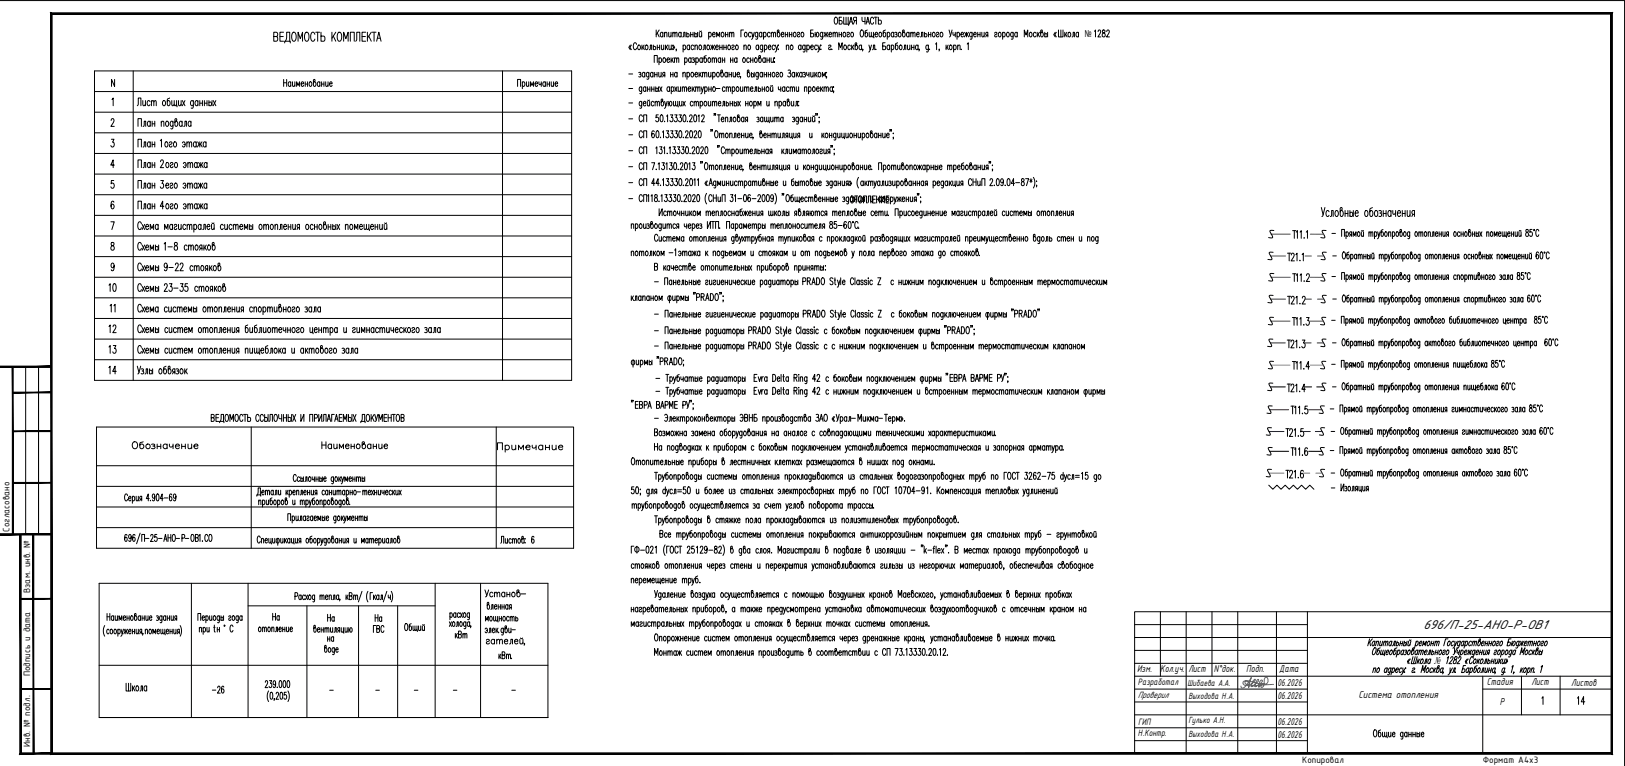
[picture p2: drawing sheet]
<svg xmlns="http://www.w3.org/2000/svg" width="630mm" height="297mm" viewBox="0 0 630 297" stroke-linecap="round" stroke-linejoin="round" font-family="sans-serif">
<defs><g id="words">
<text font-size="7.1" x="191.6" y="176.4">Примечание</text>
<g font-size="6.2">
<text x="45.9" y="114.3" transform="rotate(-90 45.9 114.3)">10</text>
<text x="40.9" y="130.2">12</text>
<text x="45.9" y="138.3" transform="rotate(-90 45.9 138.3)">13</text>
<text x="45.9" y="146.4" transform="rotate(-90 45.9 146.4)">14</text>
<text x="50.1" y="175.3">Обозначение</text>
<text x="123.5" y="175.3">Наименование</text>
<text x="186.6" y="232.8">Установ-</text>
<text x="175.3" y="248.7">кВт</text>
<text x="615.2" y="274.5" transform="rotate(-90 615.2 274.5)">14</text>
</g>
<g font-size="5.7">
<text x="104.4" y="241.7">На</text>
<text x="125.9" y="242">На</text>
<text x="148.9" y="242.4" transform="rotate(-90 148.9 242.4)">На</text>
<text x="81.1" y="269.9">-26</text>
</g>
<text font-size="5.4" x="551.8" y="243.9">696/П-25-АНО-Р-ОВ1</text>
<text font-size="5.3" x="45.5" y="122.1" transform="rotate(-90 45.5 122.1)">11</text>
<text font-size="4.9" x="125.9" y="249.8">на</text>
<g font-size="4.2">
<text x="440.9" y="260.7">Изм.</text>
<text x="449.9" y="260.7">Кол.уч.</text>
<text x="460.8" y="260.7">Лист</text>
<text x="470.6" y="260.7">N°док.</text>
<text x="483.2" y="260.7">Подп.</text>
<text x="496" y="260.7">Дата</text>
<text x="495.3" y="266.1">06.2026</text>
<text x="576.5" y="265.7">Cтадия</text>
<text x="593.7" y="265.7">Лист</text>
<text x="609.2" y="265.8">Листов</text>
<text x="495.3" y="271.1">06.2026</text>
<text x="526.7" y="270.7">Система отопления</text>
<text x="581.6" y="273.3">Р</text>
<text x="495.3" y="281.1">06.2026</text>
<text x="495.3" y="286.1">06.2026</text>
</g>
<text font-size="4.1" x="556.1" y="257.4">№</text>
<g font-size="3.9">
<text x="3.7" y="206.2" transform="rotate(-90 3.7 206.2)">Согласовано</text>
<text x="11.7" y="229.9" transform="rotate(-90 11.7 229.9)">Взам. инв. №</text>
<text x="11.7" y="262.2" transform="rotate(-90 11.7 262.2)">Подпись и дата</text>
<text x="441.2" y="265.6">Разработал</text>
<text x="441.2" y="270.6">Проверил</text>
<text x="441.3" y="281">ГИП</text>
<text x="441.2" y="285.6">Н.Контр.</text>
<text x="11.7" y="289.7" transform="rotate(-90 11.7 289.7)">Инв. № подл.</text>
<text x="504.9" y="295.7">Копировал</text>
<text x="574.9" y="295.7">Формат А4х3</text>
</g>
<text font-size="3.8" x="420.6" y="14.3">№</text>
<g font-size="3.7">
<text x="460.4" y="265.9">Шибаева А.А.</text>
<text x="460.8" y="270.9">Выходова Н.А.</text>
<text x="460.8" y="280.6">Гулько А.Н.</text>
<text x="460.8" y="285.9">Выходова Н.А.</text>
</g>
<g font-size="2.6">
<text x="126.6" y="268.8">-</text>
<text x="144.3" y="268.8">-</text>
<text x="159.5" y="268.8">-</text>
<text x="174.6" y="268.8">-</text>
<text x="197.2" y="268.8">-</text>
</g>
</g></defs>
<path d="M0 .2h629.9v296.8M9.9 142.2v65M14.9 142.2v65M7.9 207.2h.1" fill="none" stroke="#000" stroke-width=".39"/>
<g fill="#000" stroke="#000" stroke-width=".39">
<path d="M0 142v.5l19.9-.5zM0 142.5l19.9-.5v.5z"/>
<path d="M5 152.4h14.9v-.3zM5 152.1h14.9l-14.9 .3z"/>
<path d="M5 167.4h14.9v-.3zM5 167.1h14.9l-14.9 .3z"/>
<path d="M5 187.4h14.9v-.3zM5 187.1h14.9l-14.9 .3z"/>
<path d="M0 207v.5l19.9-.5zM0 207.5l19.9-.5v.5z"/>
<path d="M4.8 142.2v65h.3zM4.8 142.2h.3v65z"/>
<path d="M7.9 232.1v.3l12-.3zM7.9 232.4l12-.3v.3z"/>
<path d="M7.9 267.1v.3l12-.3zM7.9 267.4l12-.3v.3z"/>
<path d="M12.8 207.2v85h.3zM12.8 207.2h.3v85z"/>
<path d="M7.7 292.5h12.2v-.5zM7.7 292.5l.5-.5h11.7zM7.7 207.2v85.3l.5-.5zM7.7 207.2h.5v84.8z"/>
<path d="M624.6 5.5v286.5l.6 .5zM624.6 5.5l.6-.5v287.5zM20.2 5.5h604.4l.6-.5zM19.7 5h605.5l-605 .5zM19.7 5l.5 287v-286.5zM19.7 5l.5 287-.5 .5zM20.2 292l-.5 .5 604.9-.5zM19.7 292.5l604.9-.5 .6 .5z"/>
</g>
<g fill="none" stroke="#000" stroke-width=".39">
<path d="M106.2 14.2h.9l.5 .3 .1 .8-.6 .7h-.9v-3.5h.9l.5 .3v1l-.5 .4M108.5 14.2h1.3M109.9 12.5h-1.4v3.5h1.4M110.4 16.7v-.7h2.1v.7M110.6 16a4 4 0 0 0 .5-3.5h1.2v3.5M113.5 12.7l.7-.2a2.56 2.56 0 0 1 0 3.5 1.5 1.5 0 0 1-1.1-2.2zM115.6 16v-3.5l.8 2.5 .9-2.5v3.5M118.5 12.7l.2-.2a2.02 2.02 0 0 1 .7 3.3l-.3 .2a2.01 2.01 0 0 1-.6-3.3zM122.1 13.3l-.3-.6-.7-.2a2.62 2.62 0 0 0 0 3.5l.7-.2 .3-.6M122.4 12.5h1.5M123.2 12.5v3.5M124.5 12.5v3.5h1l.5-.7-.1-1-.4-.3h-1"/>
<path d="M128.7 12.5v3.5M129.2 14l1 2M130.2 12.5l-1.5 2.3M131.2 12.7l.2-.2a2.01 2.01 0 0 1 .6 3.3l-.2 .2a2.02 2.02 0 0 1-.6-3.3zM133.2 16v-3.5l.9 2.5 .9-2.5v3.5M135.8 16v-3.5h1.6v3.5M137.9 16l.4-.7v-2.8h1.2v3.5M140.4 14.2h1.3M141.8 12.5h-1.4v3.5h1.4M142.5 12.5v3.5M143 14l1 2M144 12.5l-1.5 2.3"/>
<path d="M144.3 12.5h1.5M145 12.5v3.5M146 16l.9-3.5 .8 3.5M146.3 14.8h1.1M36.6 27.5h185v120h-185zM36.6 35.5h185M43.4 38.6l.5-.6v3M44.4 30.8v2.7l-1.2-2.7v2.7M51.6 27.5v120M55.4 39l.1 1.9 .4 .1 .5-.6M56.4 39v2M58.2 39.4l-.2-.3a.96 .96 0 0 0-1.1 .8 .96 .96 0 0 0 .6 1.1l.7-.4"/>
<path d="M58.7 39.6l.5-.6 .4 .1v1.9M58.7 39v2M59.6 39.6l.5-.6 .4 .1 .1 1.9M63.3 39.1a.97 .97 0 0 1 1 .8 .97 .97 0 0 1-.6 1.1l-.6-.4zM65.8 38l-.9 .7 .1 2.2a.93 .93 0 0 0 1.1-.6 .93 .93 0 0 0-.4-1.2l-.5-.1-.3 .4M66.6 39l.1 1.9 .4 .1 .4-.6M67.5 39l.1 1.9 .4 .1 .5-.6M68.5 39l.1 2.4M69.2 39l.1 1.9 .5 .1 .4-.6M70.2 39v2M70.7 39l1 2M71.7 39l-1 2"/>
<path d="M75 39.4l-.2-.3a.96 .96 0 0 0-1.1 .8 .96 .96 0 0 0 .6 1.1l.7-.4M75 39l-.1 2.7-.3 .3-.5-.1M76.7 39.4l-.2-.3a.93 .93 0 0 0-1 .6 .93 .93 0 0 0 .4 1.2l.5 .1 .3-.4M76.7 39v2M77.5 39v2M78.5 39v2M79.2 39v2M80.3 39v2M81 39.9a.6 .6 0 0 1 .9 0 .6 .6 0 0 1 0 .8 .6 .6 0 0 1-.9 0M81 39v2M82.2 39v2M82.7 39l1 2"/>
<path d="M83.7 39l-1 2M110 30.8v2.7M110 32.1h1.1M111.1 30.8v2.7M112.7 32.1l-.1-.3a.84 .84 0 0 0-1 .6 .84 .84 0 0 0 .4 1l.4 .1 .3-.4M112.7 31.7v1.8M113.4 31.7l.1 1.7 .4 .1 .4-.5M114.3 31.7v1.8M115 33.5v-1.8l.6 1.4 .6-1.4v1.8M116.8 32.5h1l-.2-.7a.87 .87 0 0 0-1 .7 .87 .87 0 0 0 .6 1l.6-.4M118.3 32.6h1M118.3 31.7v1.8"/>
<path d="M119.3 31.7v1.8M120.1 31.8a.86 .86 0 0 1 1 .7 .86 .86 0 0 1-.6 1l-.6-.4zM121.8 31.7a.93 .93 0 0 1 .7 .9 .93 .93 0 0 1-.7 .9l-.3-.5v-1.9l.5-.3 .1 .6-.6 .7M124 32.1l-.2-.3a.84 .84 0 0 0-.9 .6 .84 .84 0 0 0 .4 1l.4 .1 .3-.4M124 31.7v1.8M124.7 32.6h.9M124.7 31.7v1.8M125.6 31.7v1.8M126.3 31.7l.1 1.7 .4 .1 .4-.5M127.2 31.7v1.8M127.8 32.5h1l-.2-.7a.87 .87 0 0 0-1 .7 .87 .87 0 0 0 .6 1l.6-.4M194.8 27.5v120"/>
<path d="M200.7 33.5v-2.7h1.1v2.7M202.5 32.1l.2-.3a.86 .86 0 0 1 1 .7 .86 .86 0 0 1-.6 1l-.6-.4M202.5 31.7v2.7M204.1 31.7l.1 1.7 .4 .1 .4-.5M205 31.7v1.8M205.7 33.5v-1.8l.6 1.4 .6-1.4v1.8M207.5 32.5h.9l-.1-.7a.87 .87 0 0 0-1 .7 .87 .87 0 0 0 .6 1l.5-.4M209 31.7l.2 1.2 .7-.6M209.9 31.7v1.8M211.5 32.1l-.2-.3a.84 .84 0 0 0-.9 .6 .84 .84 0 0 0 .3 1l.4 .1 .4-.4M211.5 31.7v1.8M212.1 32.6h.9"/>
<path d="M212.1 31.7v1.8M213 31.7v1.8M213.7 31.7l.1 1.7 .4 .1 .4-.5M214.6 31.7v1.8M215.2 32.5h1l-.2-.7a.86 .86 0 0 0-.9 .7 .86 .86 0 0 0 .5 1l.6-.4M36.6 43.5h185M36.6 51.5h185M36.6 59.5h185M43.1 46.7l.1-.4a.63 .63 0 0 1 .9-.1 .63 .63 0 0 1 0 .9l-1.1 1.9h1.3M43.2 54h1l-.6 1.1a.89 .89 0 0 1 .7 1.1 .89 .89 0 0 1-1.1 .7l-.2-.5M53.2 41l.4-.6v-2.4h1v3M53.5 57v-3h1.3v3"/>
<path d="M53.5 49v-3h1.3v3M55.5 57l.3-.1 .1-1.9h.6v2M55.5 49l.3-.1 .1-1.9h.6v2M58.3 55.4l-.2-.3a.93 .93 0 0 0-1.1 .6 .93 .93 0 0 0 .4 1.2l.5 .1 .4-.4M58.3 47.4l-.2-.3a.93 .93 0 0 0-1.1 .6 .93 .93 0 0 0 .4 1.2l.5 .1 .4-.4M58.3 47v2M58.3 55v2M59 56h1M59 47v2M59 55v2M59 48h1M60 47v2"/>
<path d="M60 55v2M62.1 54.6l.5-.6v3M62.5 47.6l.5-.6 .5 .1v1.9M62.5 47v2M64.2 55.1a.97 .97 0 0 1 1.1 .8 .97 .97 0 0 1-.6 1.1l-.7-.4zM64.5 47.1a.96 .96 0 0 1 1.1 .8 .96 .96 0 0 1-.7 1.1l-.6-.4zM65.7 55.4a.54 .54 0 0 1 .4-.4 .54 .54 0 0 1 .5 .1v.6l-.8 .4-.1 .5a.54 .54 0 0 0 .4 .4 .54 .54 0 0 0 .5-.1l.1-.3M67.1 47.4l-.2-.3a.97 .97 0 0 0-1.1 .8 .97 .97 0 0 0 .6 1.1l.7-.4M67.1 47l-.1 2.7-.3 .3-.5-.1M67.5 55.1a.97 .97 0 0 1 1.1 .8 .97 .97 0 0 1-.6 1.1l-.6-.4zM68.2 47a1.05 1.05 0 0 1 .7 1 1.05 1.05 0 0 1-.7 1l-.4-.6v-2.1l.6-.3 .1 .7-.7 .7M70.6 47.4l-.2-.3a.94 .94 0 0 0-1 .6 .94 .94 0 0 0 .4 1.2l.4 .1 .4-.4"/>
<path d="M70.6 47v2M70.7 55.4l.2-.3a.97 .97 0 0 1 1 .8 .97 .97 0 0 1-.5 1.1l-.7-.4M71.2 49l.4-.1 .1-1.9h.6v2M71.2 56h.6M72.5 55.6l.4-.6 .4 .1 .1 1.9M72.5 55v2M73.4 55.6l.5-.6 .3 .1 .1 1.9M74 47.4l-.1-.3a.94 .94 0 0 0-1.1 .6 .94 .94 0 0 0 .4 1.2l.5 .1 .3-.4M74 47v2M76.1 55.4l-.2-.3a.94 .94 0 0 0-1 .6 .94 .94 0 0 0 .3 1.2l.5 .1 .4-.4M76.1 55v2M76.6 55l.9 1.3 .8-1.3"/>
<path d="M77.2 55.9l-.7 1.1M77.5 40h1M77.5 55v2M77.7 55.9l.7 1.1M79.2 40h1.1M79.9 55.4l-.2-.3a.93 .93 0 0 0-1 .6 .93 .93 0 0 0 .4 1.2l.4 .1 .4-.4M79.9 55v2M36.6 67.5h185M36.6 75.5h185M44.1 70h-.9v1.1a.89 .89 0 0 1 1.1 .9 .89 .89 0 0 1-1.1 .9l-.2-.5M44.2 78.4l-.6-.4a2.04 2.04 0 0 0 .1 3 .88 .88 0 0 0 .6-1 .88 .88 0 0 0-1-.7l-.2 .7M44.3 64h-1.4l1-2v3"/>
<path d="M53.5 65v-3h1.3v3M53.5 73v-3h1.3v3M55.5 65l.3-.1 .1-1.9h.6v2M55.5 73l.3-.1 .1-1.9h.6v2M58.3 63.4l-.2-.3a.93 .93 0 0 0-1.1 .6 .93 .93 0 0 0 .4 1.2l.5 .1 .4-.4M58.3 71.4l-.2-.3a.93 .93 0 0 0-1.1 .6 .93 .93 0 0 0 .4 1.2l.5 .1 .4-.4M58.3 79.4l-.2-.3a.93 .93 0 0 0-1.1 .6 .93 .93 0 0 0 .4 1.2l.5 .1 .4-.4M58.3 63v2M58.3 71v2M58.3 79v2M59 63v2M59 71v2"/>
<path d="M59 79v2M59 64h1M59 72h1M59 80h1M60 63v2M60 71v2M60 79v2M62.3 62.7v-.4a.63 .63 0 0 1 1-.1 .63 .63 0 0 1 0 .9l-1.2 1.9h1.4M62.3 70h1.1l-.6 1.1a.89 .89 0 0 1 .6 1.1 .89 .89 0 0 1-1.1 .7l-.2-.5M63.5 80h-1.4l1-2v3M64.3 71.9h1.1l-.2-.8a.96 .96 0 0 0-1.1 .8 .96 .96 0 0 0 .6 1.1l.7-.4M64.6 63.1a.96 .96 0 0 1 1 .8 .96 .96 0 0 1-.6 1.1l-.6-.4z"/>
<path d="M64.6 79.1a.96 .96 0 0 1 1.1 .8 .96 .96 0 0 1-.7 1.1l-.6-.4zM66 71.4a.54 .54 0 0 1 .3-.4 .54 .54 0 0 1 .6 .1v.6l-.8 .4-.1 .5a.54 .54 0 0 0 .3 .4 .54 .54 0 0 0 .6-.1l.1-.3M66.1 63.4v-.3a.54 .54 0 0 1 .6-.1 .54 .54 0 0 1 .4 .4l-1 .7v.8a.54 .54 0 0 0 .6 .1 .54 .54 0 0 0 .4-.4M66.1 79.4v-.3a.54 .54 0 0 1 .6-.1 .54 .54 0 0 1 .4 .4l-1 .7v.8a.54 .54 0 0 0 .6 .1 .54 .54 0 0 0 .4-.4M67.8 71.1a.96 .96 0 0 1 1.1 .8 .96 .96 0 0 1-.6 1.1l-.7-.4zM67.9 63.1a.96 .96 0 0 1 1.1 .8 .96 .96 0 0 1-.6 1.1l-.7-.4zM67.9 79.1a.96 .96 0 0 1 1.1 .8 .96 .96 0 0 1-.6 1.1l-.7-.4zM71 71.4l.2-.3a.96 .96 0 0 1 1 .8 .96 .96 0 0 1-.6 1.1l-.6-.4M71.1 63.4l.1-.3a.96 .96 0 0 1 1.1 .8 .96 .96 0 0 1-.6 1.1l-.6-.4M71.1 79.4l.1-.3a.96 .96 0 0 1 1.1 .8 .96 .96 0 0 1-.6 1.1l-.6-.4M71.5 72h.6M71.6 64h.6"/>
<path d="M71.6 80h.6M72.7 71.6l.5-.6 .4 .1 .1 1.9M72.7 71v2M72.8 63.6l.5-.6 .4 .1 .1 1.9M72.8 79.6l.5-.6 .4 .1 .1 1.9M72.8 63v2M72.8 79v2M73.7 71.6l.4-.6 .4 .1 .1 1.9M73.8 63.6l.4-.6 .4 .1 .1 1.9M73.8 79.6l.4-.6 .4 .1 .1 1.9M76.4 71.4l-.2-.3a.93 .93 0 0 0-1.1 .6 .93 .93 0 0 0 .4 1.2l.5 .1 .4-.4M76.4 71v2"/>
<path d="M76.5 63.4l-.2-.3a.94 .94 0 0 0-1 .6 .94 .94 0 0 0 .3 1.2l.5 .1 .4-.4M76.5 79.4l-.2-.3a.94 .94 0 0 0-1.1 .6 .94 .94 0 0 0 .4 1.2l.5 .1 .4-.4M76.5 63v2M76.5 79v2M76.9 71l.8 1.3 .9-1.3M77 63l.9 1.3 .8-1.3M77 79l.9 1.3 .8-1.3M77.5 71.9l-.7 1.1M77.6 63.9l-.7 1.1M77.6 79.9l-.7 1.1M77.7 71v2M77.9 63v2"/>
<path d="M77.9 79v2M78 71.9l.7 1.1M78.1 63.9l.7 1.1M78.1 79.9l.7 1.1M80.2 71.4l-.2-.3a.93 .93 0 0 0-1.1 .6 .93 .93 0 0 0 .4 1.2l.5 .1 .4-.4M80.2 71v2M80.3 63.4l-.2-.3a.94 .94 0 0 0-1 .6 .94 .94 0 0 0 .3 1.2l.5 .1 .4-.4M80.3 79.4l-.2-.3a.94 .94 0 0 0-1.1 .6 .94 .94 0 0 0 .4 1.2l.5 .1 .4-.4M80.3 63v2M80.3 79v2M36.6 83.5h185M36.6 91.5h185"/>
<path d="M36.6 99.5h185M43 86h1.3l-.9 3M43.2 94.2v.8a1.02 1.02 0 0 1 1.1 .9 1.02 1.02 0 0 1-.8 1.1 1.11 1.11 0 0 1-.5-1.2 1.11 1.11 0 0 1 1.1-.8v-.8zM53.5 81v-3h1.3v3M54.8 86.7l-.4-.7a1.65 1.65 0 0 0-1 1.5 1.65 1.65 0 0 0 1 1.5l.4-.7M54.8 94.7l-.4-.7a1.65 1.65 0 0 0-1 1.5 1.65 1.65 0 0 0 1 1.5l.4-.7M55.1 87l1 2M55.1 95l1 2M55.5 81l.3-.1 .1-1.9h.6v2M56.1 87l-1 2M56.1 95l-1 2M56.5 87.9h1.1l-.2-.7a.96 .96 0 0 0-1.1 .7 .96 .96 0 0 0 .7 1.1l.6-.4"/>
<path d="M56.5 95.9h1.1l-.2-.7a.96 .96 0 0 0-1.1 .7 .96 .96 0 0 0 .7 1.1l.6-.4M58.3 89v-2l.6 1.6 .7-1.6v2M58.3 97v-2l.6 1.6 .7-1.6v2M60.3 95.9a.6 .6 0 0 1 .9 0 .6 .6 0 0 1 0 .8 .6 .6 0 0 1-.9 0M60.3 95v2M61.3 87.4l-.2-.2a.94 .94 0 0 0-1 .5 .94 .94 0 0 0 .4 1.2l.4 .1 .4-.4M61.3 87v2M61.5 95v2M63.6 94.6l.5-.6v3M63.8 89v-2l.7 1.6 .6-1.6v2M65.1 95.7h1.7M66.9 87.4l-.2-.2a.93 .93 0 0 0-1 .5 .93 .93 0 0 0 .4 1.2l.4 .1 .4-.4"/>
<path d="M66.9 87v2M67.5 87.4a.51 .51 0 0 1 .6-.4 .51 .51 0 0 1 .5 .4l-1 .7-.1 .5a.51 .51 0 0 0 .6 .4 .51 .51 0 0 0 .5-.4M67.7 94.2v.8a1.02 1.02 0 0 1 1.1 .9 1.02 1.02 0 0 1-.8 1.1 1.11 1.11 0 0 1-.4-1.2 1.11 1.11 0 0 1 1-.8v-.8zM69.2 87l.1 1.9 .5 .1 .4-.6M70.2 87v2M72 87.4l-.2-.2a.96 .96 0 0 0-1.1 .7 .96 .96 0 0 0 .7 1.1l.6-.4M72.6 87.6l.4-.6 .4 .2 .1 1.8M72.6 95.4l-.2-.2a.96 .96 0 0 0-1.1 .7 .96 .96 0 0 0 .6 1.1l.7-.4M72.6 87v2M73.1 95.6l.5-.6 .3 .2 .1 1.8M73.1 95v2M73.5 87.6l.4-.6 .4 .2 .1 1.8"/>
<path d="M74 95.6l.5-.6 .4 .2 .1 1.8M75.2 87.4l.1-.2a.96 .96 0 0 1 1.1 .7 .96 .96 0 0 1-.6 1.1l-.6-.4M75.2 87v3M75.9 95.2a.93 .93 0 0 1 1 .5 .93 .93 0 0 1-.4 1.2 .93 .93 0 0 1-1-.6 .93 .93 0 0 1 .4-1.1zM77.7 96.3l-.3 .7M77.9 87.4l-.2-.2a.93 .93 0 0 0-1 .5 .93 .93 0 0 0 .4 1.2l.5 .1 .3-.4M77.9 87v2M78.3 96.3l-.8-.3-.1-.4 .3-.6h.6v2M78.6 89l.5-.6v-1.4h.5v2M79.1 95v2M79.4 95.9l.7 1.1M80 95l-.9 1.4"/>
<path d="M80.3 87.9h1.1l-.2-.7a.96 .96 0 0 0-1.1 .7 .96 .96 0 0 0 .6 1.1l.7-.4M80.7 95.2a.96 .96 0 0 1 1.1 .7 .96 .96 0 0 1-.6 1.1l-.7-.4zM82 87l.1 1.9 .5 .1 .4-.6M82.2 86.4l.3 .3 .5-.3M82.7 95a1.05 1.05 0 0 1 .7 1 1.05 1.05 0 0 1-.7 1l-.4-.6v-2.1l.6-.3 .1 .7-.7 .7M83 87v2M86.6 87.4l-.2-.2a.96 .96 0 0 0-1.1 .7 .96 .96 0 0 0 .6 1.1l.7-.4M87.1 87l.1 1.9 .5 .1 .5-.6M88.2 87v2M89.9 87.4l-.2-.2a.96 .96 0 0 0-1.1 .7 .96 .96 0 0 0 .7 1.1l.6-.4M90.5 87.6l.4-.6 .4 .2 .1 1.8M90.5 87v2"/>
<path d="M91.4 87.6l.5-.6 .3 .2 .1 1.8M93 87.9h1.1l-.2-.7a.96 .96 0 0 0-1.1 .7 .96 .96 0 0 0 .7 1.1l.6-.4M94.7 89v-2l.7 1.6 .7-1.6v2M96.8 87.9l.1-.2a.62 .62 0 0 1 .8 .2 .62 .62 0 0 1-.1 .8 .62 .62 0 0 1-.8 0M96.8 87v2M98 87v2M100.7 87.2a.96 .96 0 0 1 1.1 .7 .96 .96 0 0 1-.6 1.1l-.7-.4zM102.3 87.6l.4-.6 .4 .2 .1 1.8M102.3 87v2M103.2 87.6l.5-.6 .3 .2 .1 1.8M105.1 87.2a.96 .96 0 0 1 1 .7 .96 .96 0 0 1-.6 1.1l-.6-.4zM106.6 87.6l.5-.6 .4 .2 .2 1.8"/>
<path d="M106.6 87v2M108.3 89l.4-.1 .1-1.9h.5v2M110 87.9h1.1l-.2-.7a.93 .93 0 0 0-1 .5 .93 .93 0 0 0 .4 1.2l.4 .1 .4-.4M111.7 88h1.1M111.7 87v2M112.8 87v2M113.5 87l.1 1.9 .5 .1 .4-.6M114.5 87v2M115.5 88.3l-.3 .7M116.1 88.3l-.8-.3-.1-.4 .3-.6h.6v2M118.8 87.2a.96 .96 0 0 1 1.1 .7 .96 .96 0 0 1-.6 1.1l-.7-.4zM121.4 87.4l-.2-.2a.96 .96 0 0 0-1.1 .7 .96 .96 0 0 0 .6 1.1l.7-.4"/>
<path d="M121.9 88h1.1M121.9 87v2M123 87v2M123.9 87.2a.96 .96 0 0 1 1.1 .7 .96 .96 0 0 1-.6 1.1l-.5-.1-.3-.8zM125.9 87a1.05 1.05 0 0 1 .7 1 1.05 1.05 0 0 1-.7 1l-.4-.6v-2.1l.5-.3 .1 .7-.6 .7M127.2 88h1.1M127.2 87v2M128.3 87v2M129 87.9a.6 .6 0 0 1 .9 0 .6 .6 0 0 1 0 .8 .6 .6 0 0 1-.9 0M129 87v2M130.2 87v2M130.7 87l1 2"/>
<path d="M131.7 87l-1 2M133.9 87.6l.5-.6 .5 .2 .1 1.8M133.9 87v2M135.9 87.2a.96 .96 0 0 1 1.1 .7 .96 .96 0 0 1-.7 1.1l-.4-.1-.3-.8zM137.5 89v-2l.6 1.6 .6-1.6v2M139.4 87.9h1.1l-.2-.7a.96 .96 0 0 0-1.1 .7 .96 .96 0 0 0 .7 1.1l.6-.4M141.2 87l.1 1.9 .3 .1 .5-.6M142.1 87l.1 1.9 .4 .1 .4-.6M143 87l.2 2.4M143.7 87.9h1.1l-.2-.7a.96 .96 0 0 0-1.1 .7 .96 .96 0 0 0 .6 1.1l.7-.4M145.4 88h1.1M145.4 87v2"/>
<path d="M146.5 87v2M147.2 87l.1 1.9 .5 .1 .4-.6M148.2 87v2M149 87l.1 1.9 .4 .1 .5-.6M149.2 86.4l.2 .3 .5-.3M150 87v2M36.6 107.5h185M36.6 115.5h185M44.3 103l-.3 .7a.8 .8 0 0 1-1-.8 .8 .8 0 0 1 1-.8l.3 .9a1.52 1.52 0 0 1-.8 2l-.4-.4M54.8 102.7l-.4-.7a1.7 1.7 0 0 0-.4 3l.5-.1 .3-.6M54.8 110.7l-.4-.7a1.7 1.7 0 0 0-.4 3l.5-.1 .3-.6M54.8 118.7l-.4-.7a1.7 1.7 0 0 0-.4 3l.5-.1 .3-.6"/>
<path d="M55.1 103l1 2M55.1 111l1 2M55.1 119l1 2M56.1 103l-1 2M56.1 111l-1 2M56.1 119l-1 2M56.5 103.9h1.1l-.2-.7a.95 .95 0 0 0-1.1 .7 .95 .95 0 0 0 .7 1.1l.6-.4M56.5 111.9h1.1l-.2-.7a.95 .95 0 0 0-1.1 .7 .95 .95 0 0 0 .7 1.1l.6-.4M56.5 119.9h1.1l-.2-.7a.95 .95 0 0 0-1.1 .7 .95 .95 0 0 0 .7 1.1l.6-.4M58.3 105v-2l.6 1.6 .7-1.6v2M58.3 113v-2l.6 1.6 .7-1.6v2M60.3 103.9l.1-.2a.62 .62 0 0 1 .8 .2 .62 .62 0 0 1-.1 .8 .62 .62 0 0 1-.8 0"/>
<path d="M60.3 111.9l.1-.2a.62 .62 0 0 1 .8 .2 .62 .62 0 0 1-.1 .8 .62 .62 0 0 1-.8 0M60.3 103v2M60.3 111v2M61.3 119.4l-.2-.2a.94 .94 0 0 0-1 .5 .94 .94 0 0 0 .4 1.2l.4 .1 .4-.4M61.3 119v2M61.5 103v2M61.5 111v2M63.7 110.7l.1-.4a.64 .64 0 0 1 1-.1 .64 .64 0 0 1-.1 1l-1.1 1.8h1.3M64.9 103l-.3 .7a.8 .8 0 0 1-1-.8 .8 .8 0 0 1 1-.8l.3 .9a1.52 1.52 0 0 1-.8 2l-.4-.4M64.9 119.4l-.2-.2a.95 .95 0 0 0-1.1 .7 .95 .95 0 0 0 .6 1.1l.7-.4M65.4 119l.1 1.9 .5 .1 .4-.6M65.5 103.7h1.7"/>
<path d="M65.7 110h1l-.6 1.2a.89 .89 0 0 1 .7 1 .89 .89 0 0 1-1.1 .7l-.2-.5M66.4 119v2M67.4 111.7h1.6M68 102.7l.1-.4a.64 .64 0 0 1 .9-.1 .64 .64 0 0 1 0 1l-1.1 1.8h1.3M68.2 119.4l-.2-.2a.95 .95 0 0 0-1.1 .7 .95 .95 0 0 0 .6 1.1l.7-.4M68.7 119.6l.5-.6 .4 .2 .1 1.8M68.7 119v2M69.7 119.6l.4-.6 .4 .2 .1 1.8M69.8 102.7l.2-.4a.64 .64 0 0 1 .9-.1 .64 .64 0 0 1 0 1l-1.1 1.8h1.3M70 110h1l-.6 1.2a.89 .89 0 0 1 .7 1 .89 .89 0 0 1-1.1 .7l-.2-.5M71.2 119.9h1.2l-.2-.7a.95 .95 0 0 0-1.1 .7 .95 .95 0 0 0 .6 1.1l.7-.4M72.7 110h-.9v1.2a.89 .89 0 0 1 1.1 .8 .89 .89 0 0 1-1.1 .9l-.2-.5"/>
<path d="M74.8 103.4l-.2-.2a.95 .95 0 0 0-1.1 .7 .95 .95 0 0 0 .6 1.1l.7-.4M75.1 119.9l.1-.2a.62 .62 0 0 1 .9 .6 .62 .62 0 0 1-1 .4M75.1 119v2M75.3 103.6l.5-.6 .4 .2 .1 1.8M75.3 103v2M76.3 103.6l.4-.6 .4 .2 .1 1.8M76.3 119v2M76.6 111.4l-.1-.2a.95 .95 0 0 0-1.1 .7 .95 .95 0 0 0 .6 1.1l.6-.4M77.2 111.6l.5-.6 .3 .2 .1 1.8M77.2 111v2M78.1 103.2a.95 .95 0 0 1 1.1 .7 .95 .95 0 0 1-.6 1.1l-.7-.4zM78.1 111.6l.5-.6 .4 .2 .1 1.8"/>
<path d="M79 119.2a.95 .95 0 0 1 1 .7 .95 .95 0 0 1-.6 1.1l-.6-.4zM80 111.2a.95 .95 0 0 1 1.1 .7 .95 .95 0 0 1-.6 1.1l-.7-.4-.1-.7zM80 104.3l-.4 .7M80.5 104.3l-.8-.3v-.7l.3-.3h.5v2M80.5 119.6l.5-.6 .4 .2 .1 1.8M80.5 119v2M81.3 103v2M81.5 119.6l.4-.6 .4 .2 .1 1.8M81.7 103.9l.6 1.1M81.8 112.3l-.3 .7M82.2 103l-.9 1.4M82.4 112.3l-.8-.3-.1-.4 .3-.6h.6v2"/>
<path d="M83 103.2a.95 .95 0 0 1 1 .7 .95 .95 0 0 1-.6 1.1l-.6-.4zM83.1 111v2M83.3 119.2a.95 .95 0 0 1 1.1 .7 .95 .95 0 0 1-.6 1.1l-.5-.1-.3-.8zM83.5 111.9l.7 1.1M84.1 111l-1 1.4M84.8 111.2a.95 .95 0 0 1 1.1 .7 .95 .95 0 0 1-.6 1.1l-.7-.4zM84.9 103a1.03 1.03 0 0 1 .8 1 1.03 1.03 0 0 1-.8 1l-.4-.6v-2.1l.6-.3 .1 .7-.7 .7M84.9 119.6l.5-.6 .4 .2 .1 1.8M84.9 119v2M86.8 111a1.03 1.03 0 0 1 .7 1 1.03 1.03 0 0 1-.7 1l-.4-.6v-2.1l.6-.3v.7l-.6 .7M88.2 119.9h1.2l-.2-.7a.95 .95 0 0 0-1.1 .7 .95 .95 0 0 0 .6 1.1l.7-.4M90 119v2"/>
<path d="M91 119v2M91.8 119l.1 1.9 .4 .1 .5-.6M92.8 119v2M97.9 119.4l-.2-.2a.95 .95 0 0 0-1.1 .7 .95 .95 0 0 0 .7 1.1l.6-.4M98.5 119.6l.4-.6 .5 .2 .1 1.8M98.5 119v2M100.4 119.2a.95 .95 0 0 1 1.1 .7 .95 .95 0 0 1-.6 1.1l-.7-.4zM102 119.4l.2-.2a.95 .95 0 0 1 1.1 .7 .95 .95 0 0 1-.7 1.1l-.6-.4M102 119v3M103.8 119.6l.4-.6 .4 .2 .1 1.8M103.8 119v2M104.7 119.6l.4-.6 .4 .2 .1 1.8"/>
<path d="M106.3 119l.1 1.9 .5 .1 .5-.6M107.4 119v2M108.5 119a1.03 1.03 0 0 1 .7 1 1.03 1.03 0 0 1-.7 1l-.4-.6v-2.1l.6-.3 .1 .7-.7 .7M109.9 119v2M110.9 119v2M111.8 119.2a.95 .95 0 0 1 1.1 .7 .95 .95 0 0 1-.6 1.1l-.7-.4zM113.3 119.4a.53 .53 0 0 1 .5-.4 .53 .53 0 0 1 .5 .4l-1 1 .4 .6 .6-.4M115.2 119.2a.95 .95 0 0 1 1.1 .7 .95 .95 0 0 1-.7 1.1l-.6-.4zM118.2 119.2a.54 .54 0 0 1 .6-.2 .54 .54 0 0 1 .4 .4l-.6 .5M118.9 119.9l.3 .8-.3 .3-.7-.1M120.8 119.4l-.2-.2a.94 .94 0 0 0-1 .5 .94 .94 0 0 0 .4 1.2l.5 .1 .3-.4M120.8 119v2"/>
<path d="M124.3 119.4l-.2-.2a.93 .93 0 0 0-1 .5 .93 .93 0 0 0 .3 1.2l.5 .1 .4-.4M124.3 119v2M36.6 123.5h185M36.6 131.5h185M36.6 139.5h185M54.8 134.7l-.4-.7a1.65 1.65 0 0 0-1 1.5 1.65 1.65 0 0 0 1 1.5l.4-.7M54.8 126.7l-.4-.7a1.7 1.7 0 0 0-.4 3l.5-.1 .3-.6M55.1 135l1 2M55.1 127l1 2M56.1 135l-1 2M56.1 127l-1 2M56.5 135.9h1.1l-.2-.8a.96 .96 0 0 0-1.1 .8 .96 .96 0 0 0 .7 1.1l.6-.4"/>
<path d="M56.5 127.9h1.1l-.2-.7a.95 .95 0 0 0-1.1 .7 .95 .95 0 0 0 .7 1.1l.6-.4M58.3 121v-2l.6 1.6 .7-1.6v2M58.3 137v-2l.6 1.6 .7-1.6v2M58.3 129v-2l.6 1.6 .7-1.6v2M60.3 135.9l.1-.2a.62 .62 0 0 1 .9 .6 .62 .62 0 0 1-1 .4M60.3 127.9l.1-.2a.62 .62 0 0 1 .8 .2 .62 .62 0 0 1-.1 .8 .62 .62 0 0 1-.8 0M60.3 127v2M60.3 135v2M61.5 127v2M61.5 135v2M65 135.4l-.1-.3a.96 .96 0 0 0-1.1 .8 .96 .96 0 0 0 .6 1.1l.6-.4M65 127.4l-.1-.2a.95 .95 0 0 0-1.1 .7 .95 .95 0 0 0 .6 1.1l.6-.4"/>
<path d="M65.6 135l.1 1.8 .4 .2 .5-.6M65.6 127l.1 1.9 .4 .1 .5-.6M66.6 127v2M66.6 135v2M68.4 135.4l-.2-.3a.96 .96 0 0 0-1.1 .8 .96 .96 0 0 0 .6 1.1l.7-.4M68.4 127.4l-.2-.2a.95 .95 0 0 0-1.1 .7 .95 .95 0 0 0 .6 1.1l.7-.4M68.9 135.6l.5-.6 .4 .1v1.9M68.9 127.6l.5-.6 .4 .2v1.8M68.9 127v2M68.9 135v2M69.8 135.6l.5-.6 .4 .1 .1 1.9M69.8 127.6l.5-.6 .4 .2 .1 1.8"/>
<path d="M71.4 135.9h1.2l-.2-.8a.96 .96 0 0 0-1.1 .8 .96 .96 0 0 0 .6 1.1l.7-.4M71.4 127.9h1.2l-.2-.7a.95 .95 0 0 0-1.1 .7 .95 .95 0 0 0 .6 1.1l.7-.4M73 121v-2l.7 1.6 .6-1.6v2M73.2 137v-2l.7 1.6 .6-1.6v2M73.2 129v-2l.7 1.6 .6-1.6v2M77.2 135.1a.96 .96 0 0 1 1.1 .8 .96 .96 0 0 1-.6 1.1l-.7-.4zM77.2 127.2a.95 .95 0 0 1 1.1 .7 .95 .95 0 0 1-.6 1.1l-.7-.4zM78.8 135.6l.4-.6 .4 .1 .1 1.9M78.8 127.6l.4-.6 .4 .2 .1 1.8M78.8 127v2M78.8 135v2M79.7 135.6l.5-.6 .3 .1 .1 1.9"/>
<path d="M79.7 127.6l.5-.6 .3 .2 .1 1.8M81.6 135.1a.96 .96 0 0 1 1 .8 .96 .96 0 0 1-.6 1.1l-.6-.4zM81.6 127.2a.95 .95 0 0 1 1 .7 .95 .95 0 0 1-.6 1.1l-.6-.4zM83.1 135.6l.5-.6 .5 .1 .1 1.9M83.1 127.6l.5-.6 .5 .2 .1 1.8M83.1 127v2M83.1 135v2M84.8 137l.5-.6v-1.4h.5v2M84.8 129l.4-.1 .1-.5v-1.4h.5v2M86.5 135.9h1.1l-.2-.8a.96 .96 0 0 0-1.1 .8 .96 .96 0 0 0 .7 1.1l.6-.4M86.5 127.9h1.1l-.2-.7a.95 .95 0 0 0-1.1 .7 .95 .95 0 0 0 .7 1.1l.6-.4M86.6 121l.4-.1v-1.9h.6v2"/>
<path d="M88.2 136h1.1M88.2 127v2M88.2 135v2M88.2 128h1.1M89.3 127v2M89.3 135v2M90 135l.1 1.8 .5 .2 .4-.6M90 127l.1 1.9 .5 .1 .4-.6M90 120h1M91 127v2M91 135v2M92.1 136.3l-.4 .7"/>
<path d="M92.1 128.3l-.4 .7M92.6 136.3l-.8-.3-.1-.4 .4-.6h.5v2M92.6 128.3l-.8-.3-.1-.4 .4-.6h.5v2M93.8 120.3l-.3 .7M94.4 120.3l-.9-.3v-.4l.3-.6h.6v2M95.1 135.6l.5-.6 .5 .1v1.9M95.1 135v2M96.1 126l-1 .7 .2 2.2a.94 .94 0 0 0 1-.6 .94 .94 0 0 0-.4-1.1l-.4-.2-.4 .4M96.9 135l.1 1.8 .4 .2 .5-.6M96.9 127l.1 1.9 .4 .1 .5-.6M97.9 127v2M97.9 135v2"/>
<path d="M98.6 135l.1 1.8 .4 .2 .5-.6M99.6 135l.1 1.8 .3 .2 .5-.6M99.6 126l-1 .7 .2 2.2a.94 .94 0 0 0 1.1-.6 .94 .94 0 0 0-.4-1.1l-.5-.2-.4 .4M100.3 129l.4-.1 .1-1.9h.5v2M100.5 135l.2 2.4M101.2 135.9h1.1l-.2-.8a.96 .96 0 0 0-1.1 .8 .96 .96 0 0 0 .6 1.1l.7-.4M102.1 127l.1 1.9 .4 .1 .5-.6M103.1 127v2M103.8 134l-.9 .7 .2 2.1a.94 .94 0 0 0 1-.5 .94 .94 0 0 0-.3-1.2l-.5-.1-.4 .4M104 127.2a.95 .95 0 0 1 1.1 .7 .95 .95 0 0 1-.6 1.1l-.7-.4zM104.6 137l.4-.2 .1-1.8h.5v2M105.6 127.6l.5-.6 .3 .2 .1 1.8"/>
<path d="M105.6 127v2M106.5 135.1a.96 .96 0 0 1 1.1 .8 .96 .96 0 0 1-.6 1.1l-.7-.4zM106.5 127.6l.5-.6 .4 .2 .1 1.8M108.1 127.9h1.1l-.1-.7a.95 .95 0 0 0-1.1 .7 .95 .95 0 0 0 .6 1.1l.6-.4M108.1 135v2M108.5 135.9l.6 1.1M109.1 135l-1 1.4M109.8 127l.3 1.3 .7-.6M109.9 120h1M110.6 135.4l-.2-.3a.93 .93 0 0 0-1 .6 .93 .93 0 0 0 .4 1.1l.5 .2 .3-.4M110.6 135v2M110.8 127v2"/>
<path d="M111.5 128h1.1M111.5 127v2M112.6 127v2M113.1 135l.1 1.8 .5 .2 .5-.6M113.5 127.2a.95 .95 0 0 1 1.1 .7 .95 .95 0 0 1-.6 1.1l-.7-.4zM114.2 135v2M115 127.4a.53 .53 0 0 1 .5-.4 .53 .53 0 0 1 .5 .4l-1 1 .4 .6 .6-.4M116.8 127.2a.95 .95 0 0 1 1.1 .7 .95 .95 0 0 1-.6 1.1l-.7-.4zM117.7 135.4l-.2-.3a.94 .94 0 0 0-1 .6 .94 .94 0 0 0 .3 1.1l.5 .2 .4-.4M117.7 135v2M118.4 135v2M118.8 135.9l.6 1.1"/>
<path d="M119.4 135l-1 1.4M119.9 135.6l.5-.6 .3 .1 .1 1.9M119.9 135v2M120.2 127l.1 1.9 .4 .1 .5-.6M120.8 135.6l.5-.6 .4 .1 .1 1.9M121.2 127l.2 2.4M121.5 121l.4-.1v-1.9h.6v2M121.9 127.9h1.1l-.2-.7a.95 .95 0 0 0-1.1 .7 .95 .95 0 0 0 .6 1.1l.7-.4M122.7 135.1a.96 .96 0 0 1 1.1 .8 .96 .96 0 0 1-.7 1.1l-.4-.2-.3-.6zM123.6 128h1.1M123.6 127v2M124.7 135a1.03 1.03 0 0 1 .7 1 1.03 1.03 0 0 1-.7 1l-.4-.6v-2.1l.5-.3 .1 .7-.6 .7"/>
<path d="M124.7 127v2M125.4 127.6l.5-.6 .3 .2 .1 1.8M125.4 127v2M126.2 135.1a.96 .96 0 0 1 1.1 .8 .96 .96 0 0 1-.6 1.1l-.7-.4zM126.3 127.6l.5-.6 .3 .2 .1 1.8M127.7 135.4l.4-.4 .6 .4-.9 .8-.1 .4a.53 .53 0 0 0 .5 .4 .53 .53 0 0 0 .5-.4M128 127.4l.2-.2a.95 .95 0 0 1 1.1 .7 .95 .95 0 0 1-.7 1.1l-.6-.4M128 127v3M129.6 135.1a.96 .96 0 0 1 1 .8 .96 .96 0 0 1-.6 1.1l-.6-.4zM130.8 127.4l-.2-.2a.93 .93 0 0 0-1 .6 .93 .93 0 0 0 .3 1.1l.5 .1 .4-.4M130.8 127v2M132.6 135.1h.9v.6l-.5 .2"/>
<path d="M133.3 135.9l.3 .8-.3 .3-.7-.2M133.3 127l.1 1.9 .4 .1 .5-.6M134.3 127v2M135.2 135.4l-.2-.3a.94 .94 0 0 0-1 .6 .94 .94 0 0 0 .4 1.1l.5 .2 .3-.4M135.2 135v2M135.9 137l.3-.2 .1-1.8h.6v2M136.7 127.4a.51 .51 0 0 1 .5-.4 .51 .51 0 0 1 .5 .4l-.9 .8-.1 .4a.51 .51 0 0 0 .5 .4 .51 .51 0 0 0 .5-.4M138.4 127l.1 1.9 .4 .1 .5-.6M138.7 135.4l-.2-.3a.93 .93 0 0 0-1 .6 .93 .93 0 0 0 .3 1.1l.5 .2 .4-.4M138.7 135v2M139.4 127v2M140.1 129v-2l.7 1.6 .7-1.6v2"/>
<path d="M142.2 128h1M142.2 127v2M143.2 127v2M145 127.4l-.2-.2a.93 .93 0 0 0-1 .5 .93 .93 0 0 0 .3 1.2l.5 .1 .4-.4M145 127v2M146.7 127.4l-.1-.2a.95 .95 0 0 0-1.1 .7 .95 .95 0 0 0 .6 1.1l.6-.4M147.3 127.6l.5-.6 .3 .2 .1 1.8M147.3 127v2M148.2 127.6l.5-.6 .4 .2 .1 1.8M149.9 127l.1 1.9 .5 .1 .4-.6M150.9 127v2M151.6 127l.2 1.3 .8-.6"/>
<path d="M152.6 127v2M153.2 127.9h1.1l-.1-.7a.95 .95 0 0 0-1.1 .7 .95 .95 0 0 0 .6 1.1l.6-.4M156 127.4l-.1-.2a.95 .95 0 0 0-1.1 .7 .95 .95 0 0 0 .6 1.1l.6-.4M156.6 127v2M157 127.9l.6 1.1M157.5 127l-.9 1.4M158.3 127.2a.95 .95 0 0 1 1 .7 .95 .95 0 0 1-.6 1.1l-.6-.4-.1-.7zM159.7 127.4l.1-.2a.54 .54 0 0 1 .6-.2 .54 .54 0 0 1 .4 .4l-1.1 1 .4 .6 .6-.1 .1-.3M161.6 127.2a.95 .95 0 0 1 1.1 .7 .95 .95 0 0 1-.6 1.1l-.5-.1-.3-.7zM164.7 127.2a.54 .54 0 0 1 .5-.2 .54 .54 0 0 1 .4 .4l-.6 .5M165.3 127.9l.4 .5-.2 .5h-.8M167.3 127.4l-.2-.2a.93 .93 0 0 0-1.1 .6 .93 .93 0 0 0 .4 1.1l.5 .1 .4-.4"/>
<path d="M167.3 127v2M167.9 129l.4-.1 .1-.5v-1.4h.5v2M170.7 127.4l-.2-.2a.93 .93 0 0 0-1 .5 .93 .93 0 0 0 .4 1.2l.4 .1 .4-.4M170.7 127v2M53.2 142l.7 2.4M54.5 142l-.7 2.7-.4 .3M54.7 143.1h.9v.6l-.5 .2M55.4 143.9a.6 .6 0 0 1 .2 .8 .6 .6 0 0 1-.9 .2M56.2 145l.5-.6v-1.4h.5v2M58 143.9l.1-.2a.62 .62 0 0 1 .9 .6 .62 .62 0 0 1-1 .4M58 143v2M59.2 143v2"/>
<path d="M61.9 143.1a.96 .96 0 0 1 1 .8 .96 .96 0 0 1-.6 1.1l-.6-.4zM64.4 142l-.9 .7 .1 2.2a.93 .93 0 0 0 1.1-.6 .93 .93 0 0 0-.4-1.2l-.5-.1-.3 .4M65.6 143a1.03 1.03 0 0 1 .7 1 1.03 1.03 0 0 1-.7 1l-.4-.6v-2.1l.6-.3 .1 .7-.7 .7M67.3 144.3l-.4 .7M67.8 144.3l-.8-.3v-.7l.3-.3h.5v2M68.3 143.1h.8v.6l-.5 .2M68.9 143.9l.3 .8-.3 .3-.6-.1M70 143.1a.96 .96 0 0 1 1.1 .8 .96 .96 0 0 1-.6 1.1l-.7-.4zM71.6 143v2M72 143.9l.6 1.1M72.6 143l-1 1.4"/>
</g>
<!-- layer: 2 -->
<g fill="none" stroke="#000" stroke-width=".39">
<path d="M244.4 17.5l-.6 .9 .6 .9M244.8 17.5l-.6 .9 .6 .9M246.8 17.2a.6 .6 0 0 0-.6-.6 .6 .6 0 0 0-.6 .6v1l.3 .9 .5 .2 .4-.7M247.5 17.6a.87 .87 0 0 1 1 .6 .87 .87 0 0 1-.6 1.1l-.6-.4zM248.9 17.5v1.8M249.2 18.2l.6 1.1M249.7 17.5l-.8 1.3M250.4 17.6a.87 .87 0 0 1 1 .6 .87 .87 0 0 1-.6 1.1l-.6-.4zM251.7 19.3l.4-.2 .1-1.6h.5v1.8M253.3 18.2l.1-.1a.56 .56 0 0 1 .9 .5 .56 .56 0 0 1-1 .4M253.3 17.5v1.8M254.4 11.6v2.7"/>
<path d="M254.8 12.8l.8 1.5M254.8 18.4h1M254.8 17.5v1.8M255.6 11.6l-1.2 1.8M255.8 17.5v1.8M256.4 17.5l.1 1.6 .4 .2 .4-.5M257 12.9l-.2-.3a.84 .84 0 0 0-.9 .6 .84 .84 0 0 0 .3 1l.5 .1 .3-.4M257 12.5v1.8M257.3 17.5v1.8M257.7 13l.4-.5 .4 .1 .1 1.7M257.7 12.5v1.8M258 17.5v1.8"/>
<path d="M258.3 18.2l.6 1.1M258.8 17.5l-.8 1.3M259.3 12.5v1.7l.5 .1 .4-.5M259.4 17.5v1.6l.4 .2 .5-.5M260.2 12.5v1.8M260.3 17.5v1.8M260.6 17.5l.6 .9-.6 .9M260.9 13l.4-.5 .3 .1 .1 1.7M260.9 12.5v1.8M261 17.5l.6 .9-.6 .9M261.7 13l.4-.5 .3 .1 .1 1.7M262.3 19.1l-.2 .7"/>
<path d="M264.1 12.9l-.2-.3a.84 .84 0 0 0-.9 .6 .84 .84 0 0 0 .4 1l.4 .1 .3-.4M264.1 12.5v1.8M264.7 14.3l.3-.1 .1-1.7h.5v1.8M264.9 17.9l.1-.3a.87 .87 0 0 1 1 .6 .87 .87 0 0 1-.5 1.1l-.6-.4M264.9 17.5v2.7M266.3 13.3l.1-.1a.56 .56 0 0 1 .7 .1 .56 .56 0 0 1-.1 .8 .56 .56 0 0 1-.7 0M266.3 12.5v1.8M267.4 17.9l-.2-.3a.84 .84 0 0 0-.9 .5 .84 .84 0 0 0 .3 1l.4 .2 .4-.4M267.4 17.5v1.8M267.8 13.4h.9M267.8 12.5v1.8M268.7 12.5v1.8"/>
<path d="M269 17.9l-.2-.3a.87 .87 0 0 0-1 .6 .87 .87 0 0 0 .6 1.1l.6-.4M269.4 13.3l.1-.1a.56 .56 0 0 1 .7 .1 .56 .56 0 0 1-.1 .8 .56 .56 0 0 1-.7 0M269.4 12.5v1.8M269.5 18l.4-.5 .4 .1 .1 1.7M269.5 17.5v1.8M270.5 12.5v1.8M271.1 12.5l.1 1.7 .4 .1 .5-.5M271.2 17.6a.87 .87 0 0 1 1 .6 .87 .87 0 0 1-.6 1.1l-.6-.4zM271.3 12l.2 .3 .5-.3M272.1 12.5v1.8M272.6 19.3l.3-.2 .1-1.6h.5v1.8M274.3 17.6a.87 .87 0 0 1 1 .6 .87 .87 0 0 1-.6 1.1l-.5-.4z"/>
<path d="M274.8 12.9l.1-.3a.87 .87 0 0 1 1 .7 .87 .87 0 0 1-.5 1l-.6-.4M274.8 12.5v2.7M275.6 17.5l.7 1.1 .8-1.1M276.1 18.2l-.6 1.1M276.3 13.3h1l-.2-.7a.87 .87 0 0 0-1 .7 .87 .87 0 0 0 .6 1l.6-.4M276.3 17.5v1.8M276.6 18.2l.6 1.1M277.5 18.2h1l-.2-.6a.87 .87 0 0 0-1 .6 .87 .87 0 0 0 .6 1.1l.6-.4M277.9 14.3v-1.8l.5 1.4 .6-1.4v1.8M279.1 17.5v1.8M279.1 18.4h.9M279.9 12.6a.87 .87 0 0 1 .9 .7 .87 .87 0 0 1-.5 1l-.6-.4z"/>
<path d="M280 17.5v1.8M280.6 17.5v1.8M280.6 18.4h1M281.3 12.5v1.8M281.3 13.4h.9M281.6 17.5v1.8M282.2 12.5v1.8M282.4 17.6a.87 .87 0 0 1 1 .6 .87 .87 0 0 1-.6 1.1l-.6-.4zM282.9 13l.4-.5 .3 .1 .1 1.7M282.9 12.5v1.8M283.7 13l.4-.5 .4 .1v1.7M283.8 17.9l.3-.4 .5 .1v.5l-.6 .3a.48 .48 0 0 0-.1 .8 .48 .48 0 0 0 .8-.3"/>
<path d="M285.4 17.6a.86 .86 0 0 1 1 .6 .86 .86 0 0 1-.6 1.1l-.5-.4zM288.3 11.6h-1v2.7M288.4 18l.4-.5 .5 .1v1.7M288.4 17.5v1.8M288.9 12.6a.87 .87 0 0 1 .9 .7 .87 .87 0 0 1-.5 1l-.6-.4zM290.2 17.6a.86 .86 0 0 1 1 .6 .86 .86 0 0 1-.6 1.1l-.6-.4zM291.2 12.9l-.2-.3a.86 .86 0 0 0-.9 .7 .86 .86 0 0 0 .5 1l.6-.4M291.4 12.5l.6 1.8 .5-1.8M292 14.3l-.6 .9M293.8 12.9l-.2-.3a.87 .87 0 0 0-1 .7 .87 .87 0 0 0 .6 1l.6-.4M293.8 12.5l-.1 2.5-.2 .2-.5-.1M294.1 17.9l-.2-.3a.84 .84 0 0 0-.9 .5 .84 .84 0 0 0 .4 1l.4 .2 .3-.4"/>
<path d="M294.1 17.5v1.8M295.4 12.9l-.2-.3a.84 .84 0 0 0-.9 .6 .84 .84 0 0 0 .3 1l.4 .1 .4-.4M295.4 12.5v1.8M295.7 17.9l-.2-.3a.87 .87 0 0 0-.9 .6 .87 .87 0 0 0 .5 1.1l.6-.4M295.7 17.5l-.1 2.4-.2 .3-.4-.1M296 12.9l.2-.3a.87 .87 0 0 1 1 .7 .87 .87 0 0 1-.6 1l-.6-.4M296 12.5v2.7M296.4 17.9l.1-.3a.86 .86 0 0 1 1 .6 .86 .86 0 0 1-.6 1.1l-.5-.4M296.4 17.5v2.7M297.9 18.2h1l-.2-.6a.86 .86 0 0 0-1 .6 .86 .86 0 0 0 .6 1.1l.6-.4M298.6 12.9l-.2-.3a.87 .87 0 0 0-1 .7 .87 .87 0 0 0 .6 1l.6-.4M299 13l.5-.5 .3 .1 .1 1.7"/>
<path d="M299 12.5v1.8M299.9 13l.4-.5 .3 .1 .1 1.7M300.4 17.9l-.2-.3a.86 .86 0 0 0-1 .6 .86 .86 0 0 0 .6 1.1l.6-.4M300.6 17.5l.5 1.8 .5-1.8M301.1 19.3l-.6 .9M301.7 12.5a.94 .94 0 0 1 .7 .9 .94 .94 0 0 1-.7 .9l-.3-.5v-1.9l.5-.3 .1 .7-.6 .6M301.8 17.5v.2zM301.8 19v.3zM302.9 13.3h1l-.2-.7a.87 .87 0 0 0-.9 .7 .87 .87 0 0 0 .5 1l.6-.4M304.5 12.5v1.8M304.5 13.4h.9M304.9 18l.4-.5 .4 .1 .1 1.7"/>
<path d="M304.9 17.5v1.8M305.4 12.5v1.8M306.1 13.4h.9M306.1 12.5v1.8M306.6 17.6a.87 .87 0 0 1 1 .6 .87 .87 0 0 1-.5 1.1l-.6-.4zM307 12.5v1.8M307.8 12.6a.87 .87 0 0 1 1 .7 .87 .87 0 0 1-.5 1l-.6-.4zM309.2 12.9l.3-.4 .5 .1v.6l-.8 .4v.3l.3 .4 .6-.4M310.6 17.9l-.2-.3a.84 .84 0 0 0-.9 .5 .84 .84 0 0 0 .3 1l.4 .2 .4-.4M310.6 17.5v1.8M310.8 12.6a.87 .87 0 0 1 1 .7 .87 .87 0 0 1-.5 1l-.6-.4zM312.2 17.9l-.2-.3a.87 .87 0 0 0-1 .6 .87 .87 0 0 0 .6 1.1l.6-.4"/>
<path d="M312.2 17.5l-.1 2.4-.3 .3-.4-.1M312.8 17.9l.2-.3a.87 .87 0 0 1 1 .6 .87 .87 0 0 1-.6 1.1l-.6-.4M312.8 17.5v2.7M314.3 18.2h1l-.1-.6a.87 .87 0 0 0-1 .6 .87 .87 0 0 0 .5 1.1l.6-.4M315.2 11.6h-.9v2.7l1-.1v-1.2l-1-.1M316.1 13.4h.4l.2-.8a.86 .86 0 0 1 .9 .7 .86 .86 0 0 1-.5 1l-.5-.4-.1-.5M316.1 12.5v1.8M316.8 17.9l-.1-.3a.87 .87 0 0 0-1 .6 .87 .87 0 0 0 .6 1.1l.5-.4M317.1 17.5l.5 1.8 .5-1.8M317.6 19.3l-.6 .9M318.3 17.5v.2zM318.3 19v.3z"/>
<path d="M319 12.9l-.2-.3a.86 .86 0 0 0-.9 .7 .86 .86 0 0 0 .5 1l.6-.4M319 12.5l-.1 2.5-.2 .2-.5-.1M319.5 12.5l.8 1.2 .7-1.2M320 13.3l-.6 1M320.3 12.5v1.8M320.5 13.3l.6 1M321.3 17.9l.3-.4 .6 .4-.8 .6v.6l.5 .2 .3-.4M321.4 13.3h1l-.2-.7a.86 .86 0 0 0-.9 .7 .86 .86 0 0 0 .5 1l.6-.4M322.5 19l.1 .1M323 13l.4-.5 .3 .1 .1 1.7M323 12.5v1.8M323.8 6.8l.2-.1a1.48 1.48 0 0 1 .8 1.3 1.48 1.48 0 0 1-.8 1.4 2.04 2.04 0 0 1-.2-2.6z"/>
<path d="M323.8 13l.5-.5 .3 .1 .1 1.7M325.2 19.3v-2.7l.7 1.9 .6-1.9v2.7M325.3 12.5v1.8M325.3 13.4h1M326.3 12.5v1.8M326.3 6.7h-.9v2.7l1-.2v-1.1l-1-.1M327.1 12.6a.87 .87 0 0 1 1 .7 .87 .87 0 0 1-.6 1l-.6-.4zM327.1 6.7v2.7h1.9v.5M327.4 17.6a.87 .87 0 0 1 .9 .6 .87 .87 0 0 1-.5 1.1l-.6-.4zM328 6.7v2.7M328.4 12.9l.4-.4 .6 .4-.9 .7v.6l.5 .1 .4-.4M328.9 6.7v2.7"/>
<path d="M329.3 9.4l.7-2.7 .6 2.7M329.5 8.5h.9M329.7 17.9l-.2-.3a.87 .87 0 0 0-.9 .6 .87 .87 0 0 0 .5 1.1l.6-.4M330.1 12.6a.87 .87 0 0 1 1 .7 .87 .87 0 0 1-.6 1l-.6-.4zM330.2 17.5v1.8M330.5 18.2l.6 1.1M331 17.5l-.8 1.3M331.5 8l-.6 1.4M331.9 17.5a.94 .94 0 0 1 .7 .9 .94 .94 0 0 1-.7 .9l-.3-.5v-2l.5-.2v.6l-.5 .7M332.1 8l-1.1-.2v-1l1.1-.1v2.7M333.8 11.8l.2-.2a1.46 1.46 0 0 1 .9 1.4 1.46 1.46 0 0 1-.9 1.3 2.12 2.12 0 0 1-.2-2.5zM334.1 17.9l-.2-.3a.84 .84 0 0 0-.9 .5 .84 .84 0 0 0 .3 1l.4 .2 .4-.4"/>
<path d="M334.1 17.5v1.8M334.2 6.7l.2 1.5 1 .1M334.6 19.1l-.2 .7M335.4 6.7v2.7M335.8 9.4l.7-2.7 .6 2.7M336.1 8.5h.8M336.3 11.6l-.8 .4 .1 2.2a.84 .84 0 0 0 .9-.5 .84 .84 0 0 0-.3-1.1l-.5-.1-.3 .4M336.9 17.5l.5 1.8 .5-1.8M337 12.5l.1 1.7 .3 .1 .4-.5M337.4 19.3l-.6 .9M337.8 12.5l.1 1.7 .4 .1 .4-.5M338.2 19.3l.4-.2v-1.6h.6v1.8"/>
<path d="M338.7 12.5l.1 2.2M338.7 7.3l-.4-.6a1.46 1.46 0 0 0-.9 1.3 1.46 1.46 0 0 0 .9 1.4l.4-.7M339 6.7h1.1M339.3 13.3h1l-.2-.7a.87 .87 0 0 0-1 .7 .87 .87 0 0 0 .6 1l.6-.4M339.6 19l.1 .1M339.6 6.7v2.7M340.6 6.7v2.7h.8l.3-.5v-.8l-.3-.3h-.8M341 12.6a.87 .87 0 0 1 1 .7 .87 .87 0 0 1-.6 1l-.6-.4zM343.2 16.6h-1v2.7l1.1-.2v-1.1l-1.1-.1M343.3 11.6l-.9 .7 .2 1.9a.84 .84 0 0 0 .9-.5 .84 .84 0 0 0-.3-1.1l-.4-.1-.4 .4M344 12.9l.2-.3a.87 .87 0 0 1 1 .7 .87 .87 0 0 1-.6 1l-.6-.4M344 12.5v2.7"/>
<path d="M344.9 17.9l-.1-.3a.84 .84 0 0 0-1 .5 .84 .84 0 0 0 .4 1l.4 .2 .3-.4M344.9 17.5v1.8M345.6 17.9l.2-.3a.87 .87 0 0 1 .9 .6 .87 .87 0 0 1-.5 1.1l-.6-.4M345.6 17.5v2.7M346.5 12.9l-.1-.3a.84 .84 0 0 0-1 .6 .84 .84 0 0 0 .4 1l.4 .1 .3-.4M346.5 12.5v1.8M346.9 12.6h.8v.6l-.4 .1M347.5 13.3l.4 .5-.2 .4h-.8M348 16.6l-.8 .6 .1 1.9a.84 .84 0 0 0 1-.5 .84 .84 0 0 0-.4-1l-.4-.1-.3 .4M348.5 12.6a.87 .87 0 0 1 1 .7 .87 .87 0 0 1-.5 1l-.6-.4zM348.9 17.6a.87 .87 0 0 1 1 .6 .87 .87 0 0 1-.5 1.1l-.6-.4zM350.3 19.3l.3-.2 .1-1.6h.5v1.8"/>
<path d="M350.3 12.5a.93 .93 0 0 1 .7 .9 .93 .93 0 0 1-.7 .9l-.4-.5v-1.9l.6-.3v.7l-.6 .6M351.9 17.5v1.6l.5 .2 .4-.5M352.5 12.9l-.2-.3a.84 .84 0 0 0-.9 .6 .84 .84 0 0 0 .3 1l.4 .1 .4-.4M352.5 12.5v1.8M352.8 17.5v1.8M353.1 13l.4-.5 .4 .1 .1 1.7M353.1 12.5v1.8M353.4 18.4h1M353.4 17.5v1.8M354 13l.4-.5 .3 .1 .1 1.7M354.4 17.5v1.8M355.4 13.3h1l-.2-.7a.87 .87 0 0 0-.9 .7 .87 .87 0 0 0 .5 1l.6-.4"/>
<path d="M356 17.9l-.2-.3a.84 .84 0 0 0-.9 .5 .84 .84 0 0 0 .3 1l.4 .2 .4-.4M356 17.5v1.8M356.4 19.1l-.1 .7M356.9 14.3l.3-.1 .1-1.7h.5v1.8M358.5 13.3l.1-.1a.56 .56 0 0 1 .7 .1 .56 .56 0 0 1-.1 .8 .56 .56 0 0 1-.7 0M358.5 12.5v1.8M360 17.9l-.2-.3a.86 .86 0 0 0-1 .6 .86 .86 0 0 0 .6 1.1l.6-.4M360 17.5l-.1 2.4-.3 .3-.4-.1M360 13.4h.9M360 12.5v1.8M360.4 19l.1 .1M360.9 12.5v1.8"/>
<path d="M361.7 12.6a.87 .87 0 0 1 1 .7 .87 .87 0 0 1-.5 1l-.6-.4zM362.7 17.1l.4-.5v2.7M363.1 12.9l.3-.4 .5 .1v.6l-.7 .4-.1 .3 .3 .4 .6-.4M364.2 19.1l-.1 .7M364.7 12.6a.87 .87 0 0 1 1 .7 .87 .87 0 0 1-.5 1l-.6-.4zM366.8 17.5v1.8M367.2 18.2l.5 1.1M367.6 17.5l-.8 1.3M368 11.6l.6 2.2M368.3 17.6a.87 .87 0 0 1 1 .6 .87 .87 0 0 1-.6 1.1l-.5-.4zM369.1 11.6l-.6 2.5-.4 .2M369.5 12.5l.2 1.2 .7-.5"/>
<path d="M369.7 17.9l.2-.3a.87 .87 0 0 1 1 .6 .87 .87 0 0 1-.6 1.1l-.6-.4M369.7 17.5v2.7M370.4 12.5v1.8M371.1 12.9l.1-.3a.86 .86 0 0 1 1 .7 .86 .86 0 0 1-.6 1l-.5-.4M371.1 12.5v2.7M371.3 18l.5-.5 .4 .1 .1 1.7M371.3 17.5v1.8M372.6 13.3h1l-.2-.7a.87 .87 0 0 0-1 .7 .87 .87 0 0 0 .6 1l.6-.4M372.7 19v.1M374 12.5l.7 1.2 .8-1.2M374.5 13.3l-.6 1M374.7 12.5v1.8"/>
<path d="M375 13.3l.6 1M375 17.1l.4-.5v2.7M376.9 12.9l-.2-.3a.87 .87 0 0 0-.9 .7 .87 .87 0 0 0 .5 1l.6-.4M376.9 12.5l-.1 2.5-.2 .2-.4-.1M377.5 13.3h1l-.2-.7a.87 .87 0 0 0-.9 .7 .87 .87 0 0 0 .5 1l.6-.4M379.1 13.4h.9M379.1 12.5v1.8M380 12.5v1.8M380.7 12.5l.1 1.7 .4 .1 .4-.5M381.6 12.5v1.8M382.5 13.7l-.3 .6M383 13.7l-.7-.3 .2-.9h.5v1.8"/>
<path d="M385.7 12.9l.3-.4 .5 .1v.6l-.8 .4v.3l.3 .4 .6-.4M387.3 12.6a.87 .87 0 0 1 1 .7 .87 .87 0 0 1-.5 1l-.6-.4zM388.7 12.9l.2-.3a.87 .87 0 0 1 1 .7 .87 .87 0 0 1-.6 1l-.6-.4M388.7 12.5v2.7M390.5 12.6a.87 .87 0 0 1 1 .7 .87 .87 0 0 1-.6 1l-.6-.4zM392.8 12.9l-.1-.3a.87 .87 0 0 0-1 .7 .87 .87 0 0 0 .6 1l.5-.4M392.8 12.5v2.5l-.3 .2-.4-.1M394.4 12.9l-.1-.3a.84 .84 0 0 0-1 .6 .84 .84 0 0 0 .4 1l.4 .1 .3-.4M394.4 12.5v1.8M397.2 14.3v-2.7l.6 2 .7-2v2.7M399.3 12.6a.87 .87 0 0 1 1 .7 .87 .87 0 0 1-.5 1l-.6-.4zM401.7 12.9l-.2-.3a.86 .86 0 0 0-1 .7 .86 .86 0 0 0 .6 1l.6-.4"/>
<path d="M402.2 12.5v1.8M402.5 13.3l.6 1M403 12.5l-.8 1.3M403.8 12.5a.93 .93 0 0 1 .7 .9 .93 .93 0 0 1-.7 .9l-.3-.5v-1.9l.5-.3 .1 .7-.6 .6M405.1 13.3l.1-.1a.56 .56 0 0 1 .7 .1 .56 .56 0 0 1-.1 .8 .56 .56 0 0 1-.7 0M405.1 12.5v1.8M406.2 12.5v1.8M409.2 12.5l-.6 .9 .6 .9M409.6 12.5l-.6 .9 .6 .9M410.4 11.6v2.7h1.8v-2.7M411.3 11.6v2.7M412.8 12.5v1.8"/>
<path d="M413.2 13.3l.5 1M413.7 12.5l-.9 1.3M414.3 12.6a.87 .87 0 0 1 1 .7 .87 .87 0 0 1-.5 1l-.6-.4zM415.7 14.3l.3-.1 .1-1.7h.5v1.8M418.2 12.9l-.2-.3a.84 .84 0 0 0-.9 .6 .84 .84 0 0 0 .3 1l.5 .1 .3-.4M418.2 12.5v1.8M424.3 12.1l.5-.5v2.7M425.8 12.3v-.2a.53 .53 0 0 1 .6-.5 .53 .53 0 0 1 .4 .8l-1.1 1.9h1.1M427.5 11.8v.7a.91 .91 0 0 1 1 .8 .91 .91 0 0 1-.7 1 .99 .99 0 0 1-.4-1.1 .99 .99 0 0 1 .9-.7v-.7zM429.1 12.3v-.2a.53 .53 0 0 1 .7-.5 .53 .53 0 0 1 .3 .8l-1.1 1.9h1.2M243.8 28.7h1.5M243.8 34.3h1.5"/>
<path d="M243.8 39.9h1.5M247.6 28.2h.8v.5l-.4 .1M248.2 28.8a.55 .55 0 0 1 .3 .8 .55 .55 0 0 1-.9 .1M248.8 34.1l-.2-.3a.87 .87 0 0 0-.9 .6 .87 .87 0 0 0 .5 1.1l.6-.4M248.8 33.7l-.1 2.4-.2 .3-.4-.2M248.8 39.7l-.2-.3a.86 .86 0 0 0-.9 .7 .86 .86 0 0 0 .5 1l.6-.4M248.8 39.3l-.1 2.4-.2 .3-.4-.1M250 28.4l-.2-.2a.84 .84 0 0 0-.9 .5 .84 .84 0 0 0 .3 1l.5 .2 .3-.5M250 28.1v1.8M250.4 34.1l-.2-.3a.84 .84 0 0 0-.9 .5 .84 .84 0 0 0 .4 1l.4 .2 .3-.4M250.4 33.7v1.8M251 39.3l.1 1.7 .4 .1 .4-.5"/>
<path d="M251.1 34.6h.9M251.1 33.7v1.8M251.2 38.8l.2 .2 .4-.2M251.6 28.4l-.2-.2a.87 .87 0 0 0-1 .6 .87 .87 0 0 0 .6 1.1l.6-.5M251.6 28.1l-.1 2.4-.3 .2-.4-.1M251.9 39.3v1.8M252 33.7v1.8M252.7 34.6h.9M252.7 33.7v1.8M253.2 28.4l-.2-.2a.84 .84 0 0 0-.9 .5 .84 .84 0 0 0 .3 1l.4 .2 .4-.5M253.2 28.1v1.8M253.5 39.7l-.2-.3a.86 .86 0 0 0-.9 .7 .86 .86 0 0 0 .5 1l.6-.4"/>
<path d="M253.6 33.7v1.8M253.7 24.2v-2.7h1.1v2.7M253.8 28.9h1M253.8 28.1v1.8M254 39.8l.4-.5 .4 .1v1.7M254 39.3v1.8M254.3 34.4v-.1a.55 .55 0 0 1 .8 .2 .55 .55 0 0 1-.1 .7 .55 .55 0 0 1-.7 0M254.3 33.7v1.8M254.8 28.1v1.8M254.8 39.8l.4-.5 .4 .1 .1 1.7M255.3 33.7v1.8M255.4 28.1l.1 1.6 .4 .2 .4-.6"/>
<path d="M255.5 22.8l.2-.3a.87 .87 0 0 1 .9 .7 .87 .87 0 0 1-.5 1l-.6-.4M255.5 22.4v2.7M255.8 33.7l.9 1.8M256.3 28.1v1.8M256.7 39.3a.93 .93 0 0 1 .7 .9 .93 .93 0 0 1-.7 .9l-.4-.5v-1.9l.5-.3 .1 .6-.6 .7M256.7 33.7l-.9 1.8M257.3 22.5a.87 .87 0 0 1 .9 .7 .87 .87 0 0 1-.5 1l-.6-.4zM257.3 29.2l-.4 .7M257.7 39.3l.5 1.8 .5-1.8M257.8 29.2l-.8-.3 .3-.8h.5v1.8M258.6 23.2h1l-.2-.7a.87 .87 0 0 0-.9 .7 .87 .87 0 0 0 .5 1l.6-.4M259.1 39.3v1.8"/>
<path d="M259.6 34.1l-.2-.3a.85 .85 0 0 0-.9 .5 .85 .85 0 0 0 .3 1l.5 .2 .3-.4M259.6 33.7v1.8M260 28.9h.9M260 28.1v1.8M260.2 22.4v1.8M260.3 34.1l.1-.3a.87 .87 0 0 1 1 .6 .87 .87 0 0 1-.5 1.1l-.6-.4M260.3 33.7v2.7M260.5 23.2l.6 1M260.9 28.1v1.8M261 22.4l-.8 1.3M261.1 39.3l.1 1.7 .3 .1 .4-.5M261.5 22.9l.4-.5 .4 .1 .1 1.7"/>
<path d="M261.5 22.4v1.8M261.6 33.7l.9 1.8M261.9 39.3l.1 1.7 .4 .1 .4-.5M262.4 22.9l.4-.5 .3 .1 .1 1.7M262.5 28.4l-.1-.2a.84 .84 0 0 0-1 .5 .84 .84 0 0 0 .4 1l.4 .2 .3-.5M262.5 28.1v1.8M262.5 33.7l-.9 1.8M262.8 39.3l.2 2.2M263 33.7v1.6l.4 .2 .5-.5M263.4 39.3l.1 1.7 .4 .1 .5-.5M263.9 33.7v1.8M264.4 39.3v1.8"/>
<path d="M264.5 34.2l.4-.5 .4 .1 .1 1.7M264.5 33.7v1.8M264.8 28.6l.4-.5 .4 .1 .1 1.7M264.8 28.1v1.8M264.8 39.3l.9 1.8M265.4 34.2l.4-.5 .3 .1 .1 1.7M265.5 22.8l.1-.3a.87 .87 0 0 1 1 .7 .87 .87 0 0 1-.6 1l-.5-.4M265.5 22.4v2.7M265.7 39.3l-.9 1.8M266.4 28.4l.1-.2a.87 .87 0 0 1 1 .6 .87 .87 0 0 1-.5 1.1l-.6-.5M266.4 28.1v2.6M266.8 34.4h1l-.2-.6a.87 .87 0 0 0-.9 .6 .87 .87 0 0 0 .5 1.1l.6-.4"/>
<path d="M267.9 22.8l-.1-.3a.84 .84 0 0 0-.9 .6 .84 .84 0 0 0 .3 1l.4 .1 .3-.4M267.9 22.4v1.8M268.1 28.2a.87 .87 0 0 1 1 .6 .87 .87 0 0 1-.6 1.1l-.6-.5zM268.4 22.5h.7v.6l-.4 .1M268.4 33.7v1.8M268.6 39.7l-.1-.3a.87 .87 0 0 0-1 .7 .87 .87 0 0 0 .5 1l.6-.4M268.7 34.4l.6 1.1M269 23.2l.2 .8-.2 .2-.6-.1M269.1 39.8l.4-.5 .4 .1 .1 1.7M269.1 39.3v1.8M269.2 33.7l-.8 1.3M269.5 28.8h1l-.2-.6a.87 .87 0 0 0-1 .6 .87 .87 0 0 0 .6 1.1l.6-.5"/>
<path d="M269.7 34.2l.4-.5 .4 .1 .1 1.7M269.7 33.7v1.8M269.8 22.8l.2-.3a.87 .87 0 0 1 .9 .7 .87 .87 0 0 1-.5 1l-.6-.4M269.8 22.4v2.7M270 39.8l.4-.5 .3 .1 .1 1.7M270.6 34.2l.4-.5 .3 .1 .1 1.7M271 28.1v1.8M271.4 28.8l.6 1.1M271.5 39.7l.1-.3a.87 .87 0 0 1 1 .7 .87 .87 0 0 1-.5 1l-.6-.4M271.5 39.3v2.7M271.8 33.7l.5 1.8 .5-1.8M271.9 28.1l-.9 1.2"/>
<path d="M272.3 22.8l-.2-.3a.84 .84 0 0 0-.9 .6 .84 .84 0 0 0 .3 1l.5 .1 .3-.4M272.3 35.5l-.6 .9M272.3 22.4v1.8M272.4 28.6l.4-.5 .3 .1 .1 1.7M272.4 28.1v1.8M273.2 28.6l.4-.5 .4 .1 .1 1.7M273.2 34.1l.2-.3a.87 .87 0 0 1 1 .6 .87 .87 0 0 1-.6 1.1l-.6-.4M273.2 39.4a.87 .87 0 0 1 1 .7 .87 .87 0 0 1-.6 1l-.6-.4zM273.2 33.7v2.7M273.8 21.5l-.8 .7 .1 1.9a.84 .84 0 0 0 1-.5 .84 .84 0 0 0-.4-1.1l-.4-.1-.3 .4M274.6 39.3l.1 1.7 .4 .1 .5-.5M274.7 22.5a.87 .87 0 0 1 1 .7 .87 .87 0 0 1-.6 1l-.5-.4z"/>
<path d="M274.7 28.1l.1 1.6 .4 .2 .5-.6M274.8 33.7v1.8M274.8 34.6h.9M275.6 39.3v1.8M275.7 28.1v1.8M275.7 33.7v1.8M276.1 22.9l.5-.5 .3 .1 .1 1.7M276.1 22.4v1.8M276.2 39.8l.4-.5 .4 .1 .1 1.7M276.2 39.3v1.8M276.3 28.4l.2-.2a.87 .87 0 0 1 1 .6 .87 .87 0 0 1-.6 1.1l-.6-.5M276.3 28.1v2.6"/>
<path d="M276.6 33.8a.87 .87 0 0 1 .9 .6 .87 .87 0 0 1-.5 1.1l-.6-.4zM277 22.9l.4-.5 .3 .1 .1 1.7M277.1 39.8l.4-.5 .3 .1 .1 1.7M277.6 34.3h1.5M278.1 28.2a.87 .87 0 0 1 .9 .6 .87 .87 0 0 1-.5 1.1l-.6-.5zM279.4 22.8l-.2-.3a.84 .84 0 0 0-.9 .6 .84 .84 0 0 0 .4 1l.4 .1 .3-.4M279.4 22.4v1.8M279.8 28.1a.93 .93 0 0 1 .7 .9 .93 .93 0 0 1-.7 .9l-.3-.6v-1.9l.5-.3 .1 .7-.6 .6M280.1 22.4v1.8M280.1 23.3h.9M281 22.4v1.8M281.1 34.1l-.2-.3a.87 .87 0 0 0-.9 .6 .87 .87 0 0 0 .5 1.1l.6-.4"/>
<path d="M281.6 34.2l.4-.5 .3 .1 .1 1.7M281.6 33.7v1.8M281.6 39.3v1.8M282 28.4l-.2-.2a.84 .84 0 0 0-.9 .5 .84 .84 0 0 0 .3 1l.5 .2 .3-.5M282 28.1v1.8M282.4 34.2l.4-.5 .4 .1 .1 1.7M282.7 28.9h.9M282.7 28.1v1.8M283.1 39.3v1.8M283.3 23.3h.9M283.3 22.4v1.8M283.6 28.1v1.8"/>
<path d="M283.9 34.1l.2-.3a.87 .87 0 0 1 .9 .6 .87 .87 0 0 1-.5 1.1l-.6-.4M283.9 33.7v2.7M284 39.3v1.8M284.2 22.4v1.8M284.2 28.1l.1 1.6 .5 .2 .4-.6M284.7 39.3v1.8M285.2 28.1v1.8M285.7 33.8a.87 .87 0 0 1 .9 .6 .87 .87 0 0 1-.5 1.1l-.6-.4zM285.7 22.8l-.1-.3a.84 .84 0 0 0-.9 .6 .84 .84 0 0 0 .3 1l.4 .1 .3-.4M285.7 28.8h1.1l-.2-.6a.87 .87 0 0 0-1 .6 .87 .87 0 0 0 .6 1.1l.6-.5M285.7 22.4v1.8M285.7 39.3v1.8"/>
<path d="M286.2 39.3l.9 1.8M287.1 33.7l.1 1.6 .4 .2 .4-.5M287.1 39.3l-.9 1.8M287.2 29.7l-.2 .7M288 33.7v1.8M288.2 22.5a.87 .87 0 0 1 .9 .7 .87 .87 0 0 1-.5 1l-.6-.4zM288.7 34.2l.4-.5 .3 .1 .1 1.7M288.7 33.7v1.8M289.1 39.3v1.8M289.5 34.2l.4-.5 .4 .1v1.7M290 39.3v1.8M290.1 28.1a.94 .94 0 0 1 .7 .9 .94 .94 0 0 1-.7 .9l-.3-.6v-1.9l.5-.3v.7l-.5 .6"/>
<path d="M290.5 22.8l-.2-.3a.86 .86 0 0 0-.9 .7 .86 .86 0 0 0 .5 1l.6-.4M290.9 39.4a.87 .87 0 0 1 .9 .7 .87 .87 0 0 1-.5 1l-.6-.4zM290.9 34.4h1l-.1-.6a.87 .87 0 0 0-1 .6 .87 .87 0 0 0 .6 1.1l.5-.4M291 23.3h.9M291 22.4v1.8M291.4 28.8v-.1a.56 .56 0 0 1 .9 .5 .56 .56 0 0 1-.9 .4M291.4 28.1v1.8M291.9 22.4v1.8M292.3 39.7l.1-.3a.87 .87 0 0 1 1 .7 .87 .87 0 0 1-.5 1l-.6-.4M292.3 39.3v2.7M292.4 35.5l.4-.2 .1-1.6h.5v1.8M292.4 28.1v1.8"/>
<path d="M292.8 22.5a.87 .87 0 0 1 .9 .7 .87 .87 0 0 1-.5 1l-.6-.4zM294 28.4l-.1-.2a.86 .86 0 0 0-1 .6 .86 .86 0 0 0 .6 1.1l.5-.5M294 28.1l-.1 2.4-.2 .2-.4-.1M294 34.4a.55 .55 0 0 1 .8 0 .55 .55 0 0 1 0 .8 .55 .55 0 0 1-.8 0M294 33.7v1.8M294.5 22.4a.94 .94 0 0 1 .7 .9 .94 .94 0 0 1-.7 .9l-.3-.5v-1.9l.5-.3 .1 .7-.6 .6M295.5 33.7v1.8M295.5 34.6h1M295.6 28.4l-.2-.2a.84 .84 0 0 0-.9 .5 .84 .84 0 0 0 .4 1l.4 .2 .3-.5M295.6 28.1v1.8M296.3 28.9h.9M296.3 28.1v1.8"/>
<path d="M296.5 33.7v1.8M296.7 22.8l-.2-.3a.84 .84 0 0 0-.9 .6 .84 .84 0 0 0 .4 1l.4 .1 .3-.4M296.7 22.4v1.8M297.2 28.1v1.8M297.3 33.8a.87 .87 0 0 1 .9 .6 .87 .87 0 0 1-.5 1.1l-.6-.4zM297.3 39.3l.1 1.7 .4 .1 .4-.5M297.4 22.4v1.8M297.4 23.3h.9M297.9 28.9h.9M297.9 28.1v1.8M298.2 39.3v1.8M298.3 22.4v1.8"/>
<path d="M298.7 33.7l.1 1.6 .4 .2 .4-.5M298.8 28.1v1.8M298.9 33.2l.2 .2 .5-.2M299 22.4v1.7l.5 .1 .4-.5M299.6 28.2a.86 .86 0 0 1 1 .6 .86 .86 0 0 1-.6 1.1l-.5-.5zM299.6 33.7v1.8M299.9 22.4v1.8M300.3 22.4v.3zM300.3 24v.2zM300.5 39.8l.4-.5 .4 .1 .1 1.7M300.5 39.3v1.8M301 28.4l.3-.3 .6 .3-.8 .7v.6l.4 .2 .4-.5"/>
<path d="M301.8 33.7l.2 1.1 .7-.5M302 39.7l.2-.3a.87 .87 0 0 1 1 .7 .87 .87 0 0 1-.6 1l-.6-.4M302 39.3v2.7M302.6 28.2a.87 .87 0 0 1 1 .6 .87 .87 0 0 1-.5 1.1l-.6-.5zM302.7 33.7v1.8M304.3 34.1l-.2-.3a.85 .85 0 0 0-.9 .5 .85 .85 0 0 0 .4 1l.4 .2 .3-.4M304.3 33.7v1.8M304.6 39.7l-.2-.3a.84 .84 0 0 0-.9 .5 .84 .84 0 0 0 .3 1.1l.4 .1 .4-.4M304.6 39.3v1.8M305.6 27.3h.8l.1 .5-.3 .5a.73 .73 0 0 1 .4 1.1 .73 .73 0 0 1-1.2 0M305.6 39.3a.93 .93 0 0 1 .6 .9 .93 .93 0 0 1-.6 .9l-.4-.5v-1.9l.5-.3 .1 .6-.6 .7M305.8 28.3h.4"/>
<path d="M305.9 34.1l-.2-.3a.87 .87 0 0 0-.9 .6 .87 .87 0 0 0 .5 1.1l.6-.4M306.4 34.2l.4-.5 .3 .1 .1 1.7M306.4 33.7v1.8M306.8 39.3l.1 1.7 .4 .1 .4-.5M307.2 34.2l.5-.5 .3 .1 .1 1.7M307.7 39.3v1.8M308.1 28.4l-.2-.2a.84 .84 0 0 0-.9 .5 .84 .84 0 0 0 .3 1l.4 .2 .4-.5M308.1 28.1v1.8M308.7 33.7l.1 1.6 .4 .2 .4-.5M308.7 28.1v1.8M309.1 28.8l.5 1.1M309.6 28.1l-.9 1.2"/>
<path d="M309.6 39.3v.2zM309.6 33.7v1.8M311 28.4l-.2-.2a.84 .84 0 0 0-.9 .5 .84 .84 0 0 0 .3 1l.5 .2 .3-.5M311 28.1v1.8M311.4 28.2h.8v.5l-.5 .1M311.9 34.2l.4-.5 .5 .1v1.7M311.9 33.7v1.8M312 28.8l.3 .8-.3 .3-.6-.2M312.8 28.1l.2 1.1 .7-.5M313.5 34.1l.2-.3a.87 .87 0 0 1 .9 .6 .87 .87 0 0 1-.5 1.1l-.6-.4M313.5 33.7v2.7M313.7 28.1v1.8"/>
<path d="M314.3 28.1l.1 1.6 .4 .2 .5-.6M315.3 33.8a.87 .87 0 0 1 .9 .6 .87 .87 0 0 1-.5 1.1l-.6-.4zM315.3 28.1v1.8M315.9 28.1v1.8M316.3 28.8l.5 1.1M316.6 34.4h1l-.2-.6a.87 .87 0 0 0-.9 .6 .87 .87 0 0 0 .5 1.1l.6-.4M316.8 28.1l-.9 1.2M317.4 28.2a.86 .86 0 0 1 1 .6 .86 .86 0 0 1-.6 1.1l-.5-.5zM318.2 33.7v1.8M318.5 34.4l.6 1.1M318.9 29.9v-1.8l.5 1.3 .6-1.3v1.8M319 33.7l-.8 1.3"/>
<path d="M319.5 34.2l.4-.5 .4 .1 .1 1.7M319.5 33.7v1.8M320.4 34.2l.4-.5 .3 .1 .1 1.7M320.4 28.1v.2zM320.4 29.9v-.3v.8M322.8 34.1l-.2-.3a.84 .84 0 0 0-.9 .5 .84 .84 0 0 0 .3 1l.4 .2 .4-.4M322.8 33.7v1.8M323.2 33.7v.2zM323.2 35.5v-.3l-.1 .8M243.8 46.1h1.5M243.8 52.3h1.5M243.8 58.4h1.5"/>
<path d="M249.1 45.2a.59 .59 0 0 0-.6-.7 .59 .59 0 0 0-.6 .7l-.1 1 .4 .9 .4 .1 .5-.6M249.1 51.4a.59 .59 0 0 0-.6-.7 .59 .59 0 0 0-.6 .7l-.1 1 .4 .9 .4 .1 .5-.6M249.1 57.6a.59 .59 0 0 0-.6-.7 .59 .59 0 0 0-.6 .7l-.1 1 .4 .9 .4 .1 .5-.6M249.4 40.1h1l-.2-.7a.86 .86 0 0 0-.9 .7 .86 .86 0 0 0 .5 1l.6-.4M249.6 47.2v-2.7h1.1v2.7M249.6 53.4v-2.7h1.1v2.7M249.6 59.6v-2.7h1.1v2.7M253.7 51.1l-.5-.4a1.8 1.8 0 0 0 .1 2.7 .8 .8 0 0 0 .4-.9 .8 .8 0 0 0-.8-.6l-.2 .6M254.3 57.4l.4-.5v2.7M254.6 50.8l.4-.1 .4 .5v1.7l-.4 .5-.6-.5zM255.2 44.5h-.8v1.1a.8 .8 0 0 1 1 .7 .8 .8 0 0 1-1 .8l-.1-.4M255.8 56.9h.9l-.5 1a.8 .8 0 0 1 .5 1 .8 .8 0 0 1-.9 .6l-.2-.4"/>
<path d="M256.1 53.2l.1 .1M256.2 44.7l.2-.2a1.69 1.69 0 0 1 0 2.7l-.5-1.1zM256.8 51.2l.5-.5v2.7M257.3 57.4l.4-.5v2.7M257.7 47l.1 .1M258.2 41.1l-.6 .9M258.3 50.7h1l-.5 1.1a.8 .8 0 0 1 .5 .9 .8 .8 0 0 1-1 .6l-.1-.4M258.4 45l.4-.5v2.7M258.7 59.4l.1 .1M259.1 40.2h.4l.3-.8a.86 .86 0 0 1 .9 .7 .86 .86 0 0 1-.6 1l-.3-.1-.3-.8M259.4 57.4l.4-.5v2.7M259.9 44.5h1l-.6 1.1a.8 .8 0 0 1 .6 .9 .8 .8 0 0 1-1 .6l-.1-.4"/>
<path d="M260 50.7h.9l-.5 1.1a.8 .8 0 0 1 .6 .9 .8 .8 0 0 1-1 .6l-.2-.4M260.9 56.9h1l-.6 1a.8 .8 0 0 1 .6 1 .8 .8 0 0 1-1 .6l-.1-.4M261.6 44.5h.9l-.5 1.1a.8 .8 0 0 1 .6 .9 .8 .8 0 0 1-1 .6l-.2-.4M261.7 50.7h.9l-.5 1.1a.8 .8 0 0 1 .6 .9 .8 .8 0 0 1-1 .6l-.2-.4M262.6 56.9h.9l-.5 1a.8 .8 0 0 1 .6 1 .8 .8 0 0 1-1 .6l-.2-.4M263.3 44.5h.9l-.5 1.1a.8 .8 0 0 1 .6 .9 .8 .8 0 0 1-1 .6l-.2-.4M263.4 50.8l.5-.1 .4 .5v1.7l-.4 .5-.6-.5zM264.3 56.9h.9l-.5 1a.8 .8 0 0 1 .6 1 .8 .8 0 0 1-1 .6l-.2-.4M264.9 53.2l.1 .1M265 44.7l.5-.2 .4 .5v1.7l-.4 .5-.6-.5zM265.8 51.4v-.2a.53 .53 0 0 1 .7-.5 .53 .53 0 0 1 .3 .8l-1.1 1.9h1.2M266 57.1l.4-.2 .5 .5v1.7l-.5 .5-.5-.5z"/>
<path d="M266.5 47l.1 .1M267.4 45.2v-.2a.53 .53 0 0 1 .6-.5 .53 .53 0 0 1 .4 .8l-1.1 1.9h1.2M267.5 59.4l.1 .1M267.6 50.8l.4-.1 .5 .5v1.7l-.5 .5-.5-.5zM268.4 57.6l.1-.4a.57 .57 0 0 1 .8-.1 .57 .57 0 0 1 0 .8l-1 1.7h1.2M269.1 51.4l.1-.4a.57 .57 0 0 1 .9-.1 .57 .57 0 0 1-.1 .9l-1 1.6h1.2M269.2 44.7l.4-.2 .4 .5v1.7l-.4 .5-.6-.5zM270.2 57.1l.4-.2 .4 .5v1.7l-.4 .5-.6-.5zM270.6 45l.4-.5v2.7M271 50.8l.4-.1 .4 .5v1.7l-.4 .5-.6-.5zM271.7 57.6l.1-.4a.56 .56 0 0 1 .8-.1 .56 .56 0 0 1 0 .8l-1 1.7h1.2M272.1 45.2v-.2a.53 .53 0 0 1 .6-.5 .53 .53 0 0 1 .3 .8l-1 1.9h1.1"/>
<path d="M273.6 57.1l.2-.2a1.69 1.69 0 0 1 0 2.7l-.5-1.2zM275.7 50.3l-.1 .7M276.2 50.3l-.1 .7M277 44.1l-.2 .7M277.4 50.8l.2-.1a1.48 1.48 0 0 1 .8 1.4 1.48 1.48 0 0 1-.8 1.3 2.12 2.12 0 0 1-.2-2.6zM277.5 44.1l-.2 .7M278.2 44.5h1.1M278.3 56.5l-.1 .7M278.5 40.1h1l-.2-.7a.86 .86 0 0 0-.9 .7 .86 .86 0 0 0 .5 1l.6-.4M278.7 44.5v2.7M278.8 56.5l-.1 .7M279 52.1l.4-.5 .3 .2 .1 1.6"/>
<path d="M279 51.6v1.8M279.7 46.2h.9l-.1-.6a.87 .87 0 0 0-1 .6 .87 .87 0 0 0 .6 1l.5-.4M279.8 52.1l.4-.5 .4 .2v1.6M280 41.1l.3-.1 .1-1.7h.5v1.8M280.9 57.6l-.4-.7a1.46 1.46 0 0 0-.9 1.4 1.46 1.46 0 0 0 .9 1.3l.4-.6M281.2 45.9l.5-.5 .4 .2 .1 1.6M281.2 45.4v1.8M281.4 58.3l.4-.5 .4 .1v1.7M281.4 57.8v1.8M281.5 51.8a.87 .87 0 0 1 1 .6 .87 .87 0 0 1-.6 1l-.6-.4zM281.6 40.1l.1-.2a.56 .56 0 0 1 .8 .6 .56 .56 0 0 1-.9 .3M282.2 58.3l.5-.5 .3 .1 .1 1.7"/>
<path d="M282.7 47.2l.4-.1 .1-1.7h.5v1.8M282.9 52.1l.4-.5 .5 .2v1.6M282.9 51.6v1.8M283.1 40.2h.9M283.8 58.2l.1-.3a.87 .87 0 0 1 1 .7 .87 .87 0 0 1-.6 1l-.5-.4M283.8 57.8v2.7M284.4 53.4l.4-.1v-1.7h.5v1.8M284.5 45.6a.87 .87 0 0 1 1 .6 .87 .87 0 0 1-.6 1l-.6-.4zM284.7 40.1l.1-.2a.56 .56 0 0 1 .8 .6 .56 .56 0 0 1-.9 .3M285.5 57.9a.87 .87 0 0 1 1 .7 .87 .87 0 0 1-.6 1l-.6-.4zM285.9 52.4h1l-.1-.6a.87 .87 0 0 0-1 .6 .87 .87 0 0 0 .5 1l.6-.4M286.3 45.4a.93 .93 0 0 1 .6 .9 .93 .93 0 0 1-.6 .9l-.4-.5v-1.9l.5-.3 .1 .7-.6 .6"/>
<path d="M286.9 57.8l.1 1.7 .4 .1 .4-.5M287.5 51.6v1.8M287.5 52.5h.9M287.8 57.8v1.8M288.4 45.8l-.1-.2a.84 .84 0 0 0-1 .5 .84 .84 0 0 0 .4 1l.4 .1 .3-.4M288.4 45.4v1.8M288.4 51.6v1.8M288.5 58.3l.4-.5 .4 .1v1.7M288.5 57.8v1.8M289.1 51.6l.1 1.7 .4 .1 .4-.5M289.1 40.2h.9M289.3 58.3l.5-.5 .3 .1 .1 1.7"/>
<path d="M289.3 46.6l-.3 .6M289.9 46.6l-.8-.3 .2-.9h.6v1.8M290 51.6v1.8M290.6 52.4h1l-.2-.6a.87 .87 0 0 0-.9 .6 .87 .87 0 0 0 .5 1l.6-.4M290.8 58.6h1l-.2-.7a.87 .87 0 0 0-1 .7 .87 .87 0 0 0 .6 1l.6-.4M292 53.3l-.1 .6M292.3 59.6l.3-.1 .1-1.7h.5v1.8M293.5 45.6h.7v.5l-.4 .1M293.9 41.1v-1.8l.5 1.4 .6-1.4v1.8M293.9 58.6v-.2a.56 .56 0 0 1 .9 .6 .56 .56 0 0 1-.9 .4M293.9 57.8v1.8M294 46.2l.3 .8-.3 .2-.5-.1"/>
<path d="M295 51.6a.94 .94 0 0 1 .6 .9 .94 .94 0 0 1-.6 .9l-.4-.5v-1.9l.5-.3 .1 .7-.6 .6M295.4 57.8v1.8M295.4 58.7h.9M295.8 45.8l-.2-.2a.84 .84 0 0 0-.9 .5 .84 .84 0 0 0 .3 1l.4 .1 .4-.4M295.8 45.4v1.8M296.1 52.4h1l-.2-.6a.86 .86 0 0 0-.9 .6 .86 .86 0 0 0 .5 1l.6-.4M296.3 57.8v1.8M296.5 45.4v1.7l.4 .1 .4-.5M297.3 45.4l.1 1.7 .3 .1 .4-.5M297.7 51.6v1.8M297.7 52.5h.9M297.9 58.2l-.2-.3a.84 .84 0 0 0-.9 .6 .84 .84 0 0 0 .3 1l.4 .1 .4-.4"/>
<path d="M297.9 57.8v1.8M298.1 45.4l.2 2.2M298.6 51.6v1.8M298.8 45.4l.1 1.7 .4 .1 .4-.5M298.8 59l-.4 .6M299.3 52.1l.4-.5 .3 .2 .1 1.6M299.3 59l-.8-.3 .3-.9h.5v1.8M299.3 51.6v1.8M299.7 45.4v1.8M300.1 52.1l.4-.5 .4 .2 .1 1.6M300.4 45.9l.4-.5 .3 .2 .1 1.6M300.4 45.4v1.8"/>
<path d="M301.2 45.9l.4-.5 .4 .2v1.6M301.6 51.6l.1 1.7 .4 .1 .5-.5M302.6 51.6v1.8M303.1 53.4l.4-.1 .1-1.7h.5v1.8M303.1 57.8v1.8M303.5 58.6l.6 1M303.6 45.8l-.1-.2a.84 .84 0 0 0-1 .5 .84 .84 0 0 0 .4 1l.4 .1 .3-.4M303.6 45.4v1.8M304 57.8l-.9 1.3M304.4 59.6l.3-.1 .1-1.7h.5v1.8M305 52.8l-.3 .6M305.5 52.8l-.8-.3 .3-.9h.5v1.8"/>
<path d="M306 57.8l.1 1.7 .4 .1 .4-.5M306.2 51.6v1.7l.4 .1 .5-.5M306.9 57.8v1.8M307.1 51.6l.1 2.2M307.2 45.6h.8v.5l-.4 .1M307.6 59.6v-1.8l.5 1.4 .6-1.4v1.8M307.7 51.6l.1 1.7 .4 .1 .5-.5M307.8 46.2l.3 .5-.1 .4h-.8M308.3 41.1l.4-.1v-1.7h.5v1.8M308.7 51.6v1.8M309.6 45.8l-.2-.2a.87 .87 0 0 0-1 .6 .87 .87 0 0 0 .6 1l.6-.4M309.6 45.4l-.1 2.5-.3 .2-.4-.1"/>
<path d="M309.6 52.8l-.4 .6M309.6 40.8v.3zM310.1 52.8l-.8-.3 .3-.9h.5v1.8M310.3 58.2l-.1-.3a.85 .85 0 0 0-1 .6 .85 .85 0 0 0 .4 1l.4 .1 .3-.4M310.3 57.8v1.8M311 58.3l.4-.5 .3 .1 .1 1.7M311 57.8v1.8M311.2 45.8l-.2-.2a.84 .84 0 0 0-.9 .5 .84 .84 0 0 0 .3 1l.4 .1 .4-.4M311.2 45.4v1.8M311.8 58.3l.5-.5 .3 .1 .1 1.7M311.8 45.4v1.8M311.8 46.3h1"/>
<path d="M312.8 45.4v1.8M313.4 45.4l.1 1.7 .4 .1 .4-.5M313.5 57.9a.87 .87 0 0 1 1 .7 .87 .87 0 0 1-.6 1l-.6-.4zM313.9 51.6l.1 1.7 .4 .1 .4-.5M314.3 45.4v1.8M314.8 59.6l.4-.1 .1-1.7h.5v1.8M314.8 51.6v1.8M315 45.4l.1 1.7 .4 .1 .4-.5M315.2 44.9l.2 .3 .4-.3M315.9 45.4v1.8M316.4 44.1l-.1 .7M316.6 57.9a.87 .87 0 0 1 1 .7 .87 .87 0 0 1-.6 1l-.6-.4z"/>
<path d="M316.9 44.1l-.1 .7M317.6 45.4v.3zM317.6 47.2v-.2l-.1 .7M317.9 58.2l.4-.4 .6 .4-.9 .7v.6l.5 .1 .4-.4M318.7 51.6v1.8M319 52.4l.6 1M319.4 57.8l.1 1.7 .4 .1 .5-.5M319.5 51.6l-.8 1.3M320.2 51.8a.87 .87 0 0 1 .9 .6 .87 .87 0 0 1-.5 1l-.6-.4zM320.4 57.8v1.8M321.3 59l-.4 .6M321.6 52.5h.9"/>
<path d="M321.6 51.6v1.8M321.8 59l-.8-.3 .3-.9h.5v1.8M322.3 56.5l-.2 .7M322.5 51.6v1.8M322.8 56.5l-.2 .7M323.4 57.8v.3zM323.4 59.6v-.2v.7M324.1 52l-.1-.2a.87 .87 0 0 0-1 .6 .87 .87 0 0 0 .5 1l.6-.4M324.1 51.6l-.1 2.5-.2 .2-.4-.1M324.8 51.6l.1 1.7 .4 .1 .4-.5M325.7 51.6v1.8M326.4 51.6l.1 1.7 .4 .1 .4-.5"/>
<path d="M327.3 51.6l.1 2.2M328 51.6v1.7l.5 .1 .4-.5M328.9 51.6v1.8M329.7 51.8a.87 .87 0 0 1 1 .6 .87 .87 0 0 1-.6 1l-.6-.4zM331.1 52.5h1M331.1 51.6v1.8M332.1 51.6v1.8M332.7 51.6l.1 1.7 .4 .1 .5-.5M333.7 51.6v1.8M334.3 52l.2-.2a.87 .87 0 0 1 1 .6 .87 .87 0 0 1-.6 1l-.6-.4M334.3 51.6v2.7M336.1 51.8a.87 .87 0 0 1 .9 .6 .87 .87 0 0 1-.5 1l-.6-.4z"/>
<path d="M337.8 51.6a.93 .93 0 0 1 .7 .9 .93 .93 0 0 1-.7 .9l-.3-.5v-1.9l.5-.3 .1 .7-.6 .6M340 52l-.2-.2a.84 .84 0 0 0-.9 .5 .84 .84 0 0 0 .3 1l.5 .1 .3-.4M340 51.6v1.8M340.7 52.5h.9M340.7 51.6v1.8M341.6 51.6v1.8M342.2 51.6l.1 1.7 .5 .1 .4-.5M343.2 51.6v1.8M343.7 52.4h1.1l-.2-.6a.87 .87 0 0 0-1 .6 .87 .87 0 0 0 .6 1l.6-.4M345.2 50.3l-.2 .7M345.7 50.3l-.2 .7M346.4 51.6v.3z"/>
<path d="M346.4 53.4v-.2l-.1 .7M243.8 64.7h1.5M243.8 70.8h1.5M243.8 77h1.5M249.1 63.7a.59 .59 0 0 0-.6-.6 .59 .59 0 0 0-.6 .6l-.1 1.1 .4 .9 .4 .1 .5-.6M249.1 69.9a.59 .59 0 0 0-.6-.6 .59 .59 0 0 0-.6 .6l-.1 1.1 .4 .9 .4 .1 .5-.6M249.1 76.1a.59 .59 0 0 0-.6-.6 .59 .59 0 0 0-.6 .6l-.1 1.1 .4 .8 .4 .2 .5-.7M249.6 65.8v-2.7h1.1v2.7M249.6 72v-2.7h1.1v2.7M249.6 78.2v-2.7h1.1v2.7M251.1 76l.4-.5v2.7M252.4 76l.4-.5v2.7"/>
<path d="M252.7 63.1h1.1l-.8 2.7M253.9 71.1h-1.2l.8-1.8v2.7M253.9 75.6v.8a.92 .92 0 0 1 1 .8 .92 .92 0 0 1-.7 1 1 1 0 0 1-.4-1.1 1 1 0 0 1 1-.7v-.8zM254.4 65.5l.1 .2M255.2 63.6l.4-.5v2.7M255.5 77.9l.1 .1M255.6 71.1h-1.3l.9-1.8v2.7M256.1 71.7l.1 .2M256.3 76l.4-.5v2.7M256.7 63.1h.9l-.5 1a.79 .79 0 0 1 .6 1 .79 .79 0 0 1-1 .6l-.2-.4M256.8 69.8l.5-.5v2.7M257.8 75.5h.9l-.5 1a.79 .79 0 0 1 .5 1 .79 .79 0 0 1-.9 .5l-.2-.3"/>
<path d="M258.2 63.6l.4-.5v2.7M258.3 69.3h1l-.5 1a.8 .8 0 0 1 .5 1 .8 .8 0 0 1-1 .6l-.1-.4M259.4 75.5h.9l-.5 1a.79 .79 0 0 1 .6 1 .79 .79 0 0 1-1 .5l-.1-.3M259.7 63.1h.9l-.5 1a.79 .79 0 0 1 .6 1 .79 .79 0 0 1-1 .6l-.2-.4M260 69.3h.9l-.5 1a.8 .8 0 0 1 .6 1 .8 .8 0 0 1-1 .6l-.2-.4M261.1 75.5h.9l-.5 1a.79 .79 0 0 1 .6 1 .79 .79 0 0 1-1 .5l-.2-.3M261.4 63.2l.5-.1a1.82 1.82 0 0 1-.2 2.7l-.5-1.1zM261.7 69.3h.9l-.5 1a.8 .8 0 0 1 .6 1 .8 .8 0 0 1-1 .6l-.2-.4M262.9 75.6l.4-.1a1.82 1.82 0 0 1-.2 2.7l-.5-1.2zM263 65.5v.2M263.4 69.4l.3-.1a1.82 1.82 0 0 1 .2 2.7l-.6-.5zM263.8 63.7l.1-.3a.57 .57 0 0 1 .8-.1 .57 .57 0 0 1 0 .8l-1 1.7h1.2"/>
<path d="M264.4 77.9l.1 .1M264.9 71.7l.1 .2M265.2 76.1l.1-.4a.58 .58 0 0 1 .8 0 .58 .58 0 0 1 0 .8l-1 1.7h1.2M265.6 63.2l.4-.1a1.86 1.86 0 0 1-.1 2.7l-.5-1.1zM265.8 69.9v-.1a.53 .53 0 0 1 .7-.5 .53 .53 0 0 1 .3 .8l-1.1 1.9h1.2M267 63.6l.5-.5v2.7M267 75.6l.5-.1 .4 .5v1.7l-.4 .5-.6-.5zM267.6 69.4l.3-.1a1.82 1.82 0 0 1 .1 2.7l-.5-.5zM268.5 63.1h1l-.5 1a.79 .79 0 0 1 .5 1 .79 .79 0 0 1-1 .6l-.1-.4M268.5 76.1l.1-.4a.57 .57 0 0 1 .9 0 .57 .57 0 0 1 0 .8l-1 1.7h1.1M269 69.8l.5-.5v2.7M270.4 69.8l.4-.5v2.7"/>
<path d="M270.4 75.6l.4-.1a1.86 1.86 0 0 1-.2 2.7l-.5-1.2zM271.8 62.7l-.2 .7M272.3 62.7l-.2 .7M273.5 63.2l.1-.1a1.57 1.57 0 0 1 .6 2.6l-.2 .1a1.57 1.57 0 0 1-.5-2.6zM273.9 70.2l-.6 .9 .6 .9M274 75a3.8 3.8 0 0 0 0 4.1M274.3 70.2l-.6 .9 .6 .9M274.9 72l.7-2.7 .6 2.7M275.1 64.5l.4-.5 .3 .1 .1 1.7M275.1 64v1.8M275.1 71.1h.9M275.9 64.5l.4-.5 .3 .1 .1 1.7"/>
<path d="M276.1 76.1l-.4-.6a1.48 1.48 0 0 0-.9 1.3 1.48 1.48 0 0 0 .9 1.4l.4-.7M276.6 75.5v2.7M276.6 76.8h1.1M277.6 64.1a.87 .87 0 0 1 .9 .7 .87 .87 0 0 1-.5 1l-.6-.4zM277.6 70.6l-.2-.3a.87 .87 0 0 0-1 .7 .87 .87 0 0 0 .6 1l.6-.4M277.6 70.2l-.1 2.4-.3 .3-.4-.1M277.7 75.5v2.7M278.2 72v-1.8l.6 1.4 .6-1.4v1.8M278.4 76.4l.1 1.6 .4 .2 .4-.5M279 64.5l.4-.5 .4 .1 .1 1.7M279 64v1.8M279.3 76.4v1.8"/>
<path d="M280 78.2v-2.7h1.2v2.7M280.1 70.2l.1 1.7 .4 .1 .4-.5M280.5 65.8l.3-.1 .1-1.7h.5v1.8M281 70.2v1.8M281.7 71.1h.9M281.7 70.2v1.8M282 64.8h1l-.2-.7a.87 .87 0 0 0-.9 .7 .87 .87 0 0 0 .5 1l.6-.4M282.6 70.2v1.8M283.3 70.2v1.7l.5 .1 .4-.5M283.3 75.5h.9l-.5 1a.79 .79 0 0 1 .5 1 .79 .79 0 0 1-.9 .5l-.2-.3M283.6 64v1.8M283.6 64.9h.9"/>
<path d="M284.2 70.2v1.8M284.5 64v1.8M284.8 76l.4-.5v2.7M285.2 64l.1 1.7 .4 .1 .4-.5M285.7 70.6l-.1-.3a.86 .86 0 0 0-1 .7 .86 .86 0 0 0 .6 1l.5-.4M286.1 64v1.8M286.1 77h1.5M286.3 70.7l.4-.5 .3 .1 .1 1.7M286.3 70.2v1.8M286.7 64.8h1l-.2-.7a.87 .87 0 0 0-1 .7 .87 .87 0 0 0 .6 1l.6-.4M287.1 70.7l.4-.5 .3 .1 .1 1.7M288.1 65.7l-.2 .6"/>
<path d="M288.5 75.6l.4-.1a1.82 1.82 0 0 1-.1 2.7l-.5-1.2zM288.6 70.6l.2-.3a.87 .87 0 0 1 .9 .7 .87 .87 0 0 1-.5 1l-.6-.4M288.6 70.2v2.7M290.9 75.9l-.5-.4a1.85 1.85 0 0 0 .1 2.7 .8 .8 0 0 0 .5-.9 .8 .8 0 0 0-.8-.6l-.3 .6M291 64a.93 .93 0 0 1 .7 .9 .93 .93 0 0 1-.7 .9l-.3-.5v-1.9l.5-.3 .1 .6-.6 .7M291.1 70.6l-.2-.3a.85 .85 0 0 0-.9 .6 .85 .85 0 0 0 .3 1l.5 .1 .3-.4M291.1 70.2v1.8M291.6 77h1.5M291.8 70.7l.4-.5 .3 .1 .1 1.7M291.8 70.2v1.8M292.2 64.8h1l-.2-.7a.87 .87 0 0 0-.9 .7 .87 .87 0 0 0 .5 1l.6-.4M292.6 70.7l.4-.5 .4 .1 .1 1.7"/>
<path d="M293.8 64v1.8M293.8 64.9h.9M293.9 76.1v-.4a.58 .58 0 0 1 .9 0 .58 .58 0 0 1 0 .8l-1 1.7h1.2M294.1 70.2l.1 1.7 .4 .1 .4-.5M294.7 64v1.8M295 70.2v1.8M295.4 64.5l.4-.5 .3 .1 .1 1.7M295.4 64v1.8M295.7 75.6l.4-.1a1.82 1.82 0 0 1-.1 2.7l-.6-1.2zM296 70.2a.93 .93 0 0 1 .7 .9 .93 .93 0 0 1-.7 .9l-.3-.5v-1.9l.5-.3 .1 .6-.6 .7M296.2 64.5l.4-.5 .3 .1 .1 1.7M297.3 70.2v1.8"/>
<path d="M297.3 71.1h.9M297.4 75.6l.4-.1a1.82 1.82 0 0 1-.2 2.7l-.5-1.2zM297.7 64l.1 1.7 .4 .1 .4-.5M298.2 70.2v1.8M298.6 64v1.8M298.9 71l.1-.2a.56 .56 0 0 1 .8 .6 .56 .56 0 0 1-.9 .3M298.9 70.2v1.8M299.2 65.8l.4-.1v-1.7h.5v1.8M299.9 76.4l-.3 .6a.72 .72 0 0 1-.8-.7 .72 .72 0 0 1 .8-.7l.3 .8a1.39 1.39 0 0 1-.7 1.8l-.3-.4M300 70.2v1.8M300.5 75a3.8 3.8 0 0 1 0 4.1M300.5 71h1l-.1-.7a.87 .87 0 0 0-1 .7 .87 .87 0 0 0 .6 1l.5-.4"/>
<path d="M301.1 65.2l-.4 .6M301.5 65.2l-.7-.3 .3-.9h.4v1.8M302.2 64l.1 1.7 .4 .1 .4-.5M303.1 64l.2 2.2M303.4 75.1l-.2 .6M303.7 70.2l.1 1.7 .4 .1 .5-.5M303.8 64l.1 1.7 .4 .1 .4-.5M303.9 75.1l-.2 .6M304.7 70.2v1.8M304.7 64v1.8M305.1 75.6l.1-.1a1.48 1.48 0 0 1 .9 1.3 1.48 1.48 0 0 1-.9 1.4 2.16 2.16 0 0 1-.1-2.6zM305.6 65.2l-.3 .6"/>
<path d="M306.2 65.2l-.8-.3 .2-.9h.6v1.8M307.5 75.5l-.9 .6 .2 1.9a.83 .83 0 0 0 .9-.5 .83 .83 0 0 0-.3-1l-.4-.1-.4 .4M307.7 69.3l-.8 .6 .2 2a.84 .84 0 0 0 .9-.6 .84 .84 0 0 0-.3-1l-.5-.1-.3 .4M308.2 76.4l.1 1.6 .4 .2 .4-.5M308.4 64l.1 1.7 .4 .1 .4-.5M308.5 71l.1-.2a.56 .56 0 0 1 .8 .6 .56 .56 0 0 1-.9 .3M308.5 70.2v1.8M309.1 76.4l.1 1.6 .3 .2 .4-.5M309.3 64v1.8M309.6 70.2v1.8M309.9 76.4l.2 2.2M310.2 70.7l.5-.5 .3 .1 .1 1.7"/>
<path d="M310.2 70.2v1.8M310.5 77.2h1l-.2-.7a.86 .86 0 0 0-.9 .7 .86 .86 0 0 0 .5 1l.6-.4M311.1 70.7l.4-.5 .3 .1 .1 1.7M311.6 64v1.8M311.9 64.8l.6 1M312.4 64l-.8 1.3M312.8 70.3a.86 .86 0 0 1 .9 .7 .86 .86 0 0 1-.5 1l-.6-.4zM313 76.8l-.2-.3a.86 .86 0 0 0-.9 .7 .86 .86 0 0 0 .5 1l.6-.4M313.1 64.1a.87 .87 0 0 1 1 .7 .87 .87 0 0 1-.6 1l-.6-.4zM313.5 76.9l.4-.5 .4 .1v1.7M313.5 76.4v1.8M314.3 76.9l.4-.5 .4 .1 .1 1.7"/>
<path d="M314.5 70.2a.93 .93 0 0 1 .7 .9 .93 .93 0 0 1-.7 .9l-.3-.5v-1.9l.5-.3v.6l-.5 .7M314.5 64.9h.9M314.5 64v1.8M315.4 64v1.8M315.8 71v-.2a.56 .56 0 0 1 .9 .6 .56 .56 0 0 1-.9 .3M315.8 70.2v1.8M316.2 76.4a.95 .95 0 0 1 .7 .9 .95 .95 0 0 1-.7 .9l-.4-.5v-2l.5-.2 .1 .6-.6 .7M316.8 70.2v1.8M317 64.4l-.2-.3a.87 .87 0 0 0-.9 .7 .87 .87 0 0 0 .5 1l.6-.4M317 64l-.1 2.4-.2 .3-.4-.1M317.4 77.2h.9l-.1-.7a.87 .87 0 0 0-1 .7 .87 .87 0 0 0 .6 1l.5-.4M317.4 71h1l-.1-.7a.87 .87 0 0 0-1 .7 .87 .87 0 0 0 .5 1l.6-.4"/>
<path d="M317.7 64l.1 1.7 .4 .1 .4-.5M318.6 64v1.8M318.9 77.3h.9M318.9 76.4v1.8M319.3 64v1.7l.5 .1 .4-.5M319.8 76.4v1.8M320.2 64l.2 2.2M320.4 70.3h.7v.5l-.4 .2M320.5 77.3h.9M320.5 76.4v1.8M320.8 64l.1 1.7 .5 .1 .4-.5M320.9 71a.54 .54 0 0 1 .3 .7 .54 .54 0 0 1-.8 .2"/>
<path d="M321.4 76.4v1.8M321.8 64v1.8M322.1 77.2l.1-.2a.55 .55 0 0 1 .7 .2 .55 .55 0 0 1 0 .7 .55 .55 0 0 1-.8 0M322.1 76.4v1.8M322.6 64.1a.87 .87 0 0 1 1 .7 .87 .87 0 0 1-.6 1l-.6-.4zM322.7 70.6l-.2-.3a.86 .86 0 0 0-.9 .7 .86 .86 0 0 0 .5 1l.6-.4M322.7 70.2l-.1 2.4-.2 .3-.5-.1M323.2 76.4v1.8M323.8 77.2h1l-.2-.7a.87 .87 0 0 0-.9 .7 .87 .87 0 0 0 .5 1l.6-.4M324 64v1.8M324 64.9h1M324.3 70.6l-.2-.3a.84 .84 0 0 0-.9 .6 .84 .84 0 0 0 .3 1l.5 .1 .3-.4"/>
<path d="M324.3 70.2v1.8M325 64v1.8M325 70.2v1.8M325 71.1h.9M325.6 64l.1 1.7 .4 .1 .4-.5M325.9 70.2v1.8M326.5 70.2l.1 1.7 .4 .1 .4-.5M326.5 64v1.8M326.7 76.5h.7v.5l-.4 .2M327.2 64.4l.2-.3a.87 .87 0 0 1 .9 .7 .87 .87 0 0 1-.5 1l-.6-.4M327.2 64v2.7M327.3 77.2a.54 .54 0 0 1 .2 .7 .54 .54 0 0 1-.8 .1"/>
<path d="M327.4 70.2v1.8M328.4 71.4l-.4 .6M328.9 71.4l-.8-.3 .3-.9h.5v1.8M329 64.1a.87 .87 0 0 1 .9 .7 .87 .87 0 0 1-.5 1l-.6-.4zM329 76.8l-.1-.3a.86 .86 0 0 0-1 .7 .86 .86 0 0 0 .6 1l.5-.4M329 76.4v2.4l-.3 .3-.4-.1M329.2 70.2l.6 .9-.6 .9M329.6 70.2l.6 .9-.6 .9M330 76.1l.2-.1a1.48 1.48 0 0 1 .9 1.4 1.48 1.48 0 0 1-.9 1.3 2.16 2.16 0 0 1-.2-2.6zM330.6 76.8l-.1-.3a.83 .83 0 0 0-1 .5 .83 .83 0 0 0 .4 1l.4 .2 .3-.4M330.6 76.4v1.8M330.7 64a.93 .93 0 0 1 .7 .9 .93 .93 0 0 1-.7 .9l-.3-.5v-1.9l.5-.3 .1 .6-.6 .7"/>
<path d="M331.3 77.3h.9M331.3 76.4v1.8M331.4 76h1.1M332 76v2.7M332.2 76.4v1.8M332.9 64.4l-.2-.3a.84 .84 0 0 0-.9 .6 .84 .84 0 0 0 .3 1l.4 .1 .4-.4M332.9 68.8a3.8 3.8 0 0 0 0 4.1M332.9 76.4l.1 1.6 .4 .2 .4-.5M332.9 64v1.8M333.2 76.1l.2-.1a1.48 1.48 0 0 1 .9 1.4 1.48 1.48 0 0 1-.9 1.3 2.12 2.12 0 0 1-.2-2.6zM333.6 64.9h.9M333.6 64v1.8"/>
<path d="M333.8 76.4v1.8M334.5 64v1.8M334.7 70.6l-.1-.3a.84 .84 0 0 0-1 .6 .84 .84 0 0 0 .4 1l.4 .1 .3-.4M334.7 70.2v1.8M334.7 77.5l-.3 .7M334.8 78.7v-2.7h1.2v2.7M335.2 64v1.7l.4 .1 .5-.5M335.2 77.5l-.7-.2 .2-.9h.5v1.8M335.4 70.2v1.8M335.7 71l.6 1M336.1 64v1.8M336.2 70.2l-.8 1.3"/>
<path d="M336.4 78.7l.3-.5v-2.2h1v2.7M336.7 64.8h1l-.2-.7a.87 .87 0 0 0-1 .7 .87 .87 0 0 0 .6 1l.6-.4M336.7 70.7l.4-.5 .4 .1 .1 1.7M336.7 70.2v1.8M337.5 76.4l.1 1.6 .4 .2 .4-.5M337.6 70.7l.4-.5 .3 .1 .1 1.7M338 65.5l.1 .2M338.3 77.3h1M338.4 76.4v1.8M338.8 70.2l.5 1.8 .5-1.8M339.3 72l-.6 .9M339.4 76h-1.1v2.7h1.1"/>
<path d="M339.9 77.3h1.2M339.9 76v2.7M340.7 65.8v-2.7h1.1v2.7M341.1 76v2.7M341.2 70.6l-.2-.3a.84 .84 0 0 0-.9 .6 .84 .84 0 0 0 .3 1l.4 .1 .4-.4M341.2 70.2v1.8M341.6 76.8l-.2-.3a.87 .87 0 0 0-1 .7 .87 .87 0 0 0 .6 1l.6-.4M341.7 76v2.7l1.2-2.7v2.7M341.7 72l.4-.1 .1-1.7h.5v1.8M342.2 76.5a.87 .87 0 0 1 1 .7 .87 .87 0 0 1-.5 1l-.6-.4zM342.5 64.4l.2-.3a.87 .87 0 0 1 .9 .7 .87 .87 0 0 1-.5 1l-.6-.4M342.5 64v2.7"/>
<path d="M343.3 70.2l.1 1.7 .4 .1 .5-.5M343.6 77.3h1M343.8 76.5a.87 .87 0 0 1 1 .7 .87 .87 0 0 1-.5 1l-.6-.4zM344.3 64.1a.87 .87 0 0 1 .9 .7 .87 .87 0 0 1-.5 1l-.6-.4zM344.3 70.2v1.8M344.7 76h-1.1v2.7h1.1M344.7 70.3h.7v.5l-.4 .2M345.2 71a.54 .54 0 0 1 .3 .7 .54 .54 0 0 1-.8 .2M345.2 76.8l.2-.3a.87 .87 0 0 1 1 .7 .87 .87 0 0 1-.6 1l-.6-.4M345.2 76.4v2.7M345.7 64.5l.4-.5 .3 .1 .1 1.7M345.7 64v1.8"/>
<path d="M346.1 70.2l.1 1.7 .4 .1 .4-.5M346.5 64.5l.4-.5 .4 .1v1.7M346.6 76.4l.5 1.8 .5-1.8M347 70.2v1.8M347.1 78.2l-.6 .9M347.7 70.6l.2-.3a.86 .86 0 0 1 .9 .7 .86 .86 0 0 1-.5 1l-.6-.4M347.7 70.2v2.7M347.9 76.4l.7 1.1 .8-1.1M348 64l.1 1.7 .4 .1 .4-.5M348.3 77.2l-.5 1M348.6 76.4v1.8M348.8 77.2l.6 1"/>
<path d="M348.9 64v1.8M349.4 70.3a.86 .86 0 0 1 1 .7 .86 .86 0 0 1-.6 1l-.5-.4zM349.8 77.2h1l-.2-.7a.87 .87 0 0 0-1 .7 .87 .87 0 0 0 .6 1l.6-.4M349.9 64a.93 .93 0 0 1 .7 .9 .93 .93 0 0 1-.7 .9l-.3-.5v-1.9l.5-.3 .1 .6-.6 .7M351.2 70.2a.94 .94 0 0 1 .7 .9 .94 .94 0 0 1-.7 .9l-.3-.5v-1.9l.5-.3v.6l-.5 .7M351.4 64.1a.86 .86 0 0 1 .9 .7 .86 .86 0 0 1-.5 1l-.6-.4zM351.4 77.3h.9M351.4 76.4v1.8M352.3 76.4v1.8M352.8 64.5l.4-.5 .4 .1 .1 1.7M352.8 64v1.8M353 76.4v1.6l.4 .2 .5-.5"/>
<path d="M353.4 70.6l-.2-.3a.84 .84 0 0 0-.9 .6 .84 .84 0 0 0 .3 1l.4 .1 .4-.4M353.4 70.2v1.8M353.9 76.4v1.8M354 71.1h.9M354 70.2v1.8M354.5 64.1a.86 .86 0 0 1 1 .7 .86 .86 0 0 1-.6 1l-.5-.4zM354.8 77.5l-.3 .7M354.9 70.2v1.8M355.3 77.5l-.8-.2 .3-.9h.5v1.8M355.6 71.1h.9M355.6 70.2v1.8M355.8 64l.7 1.2 .8-1.2"/>
<path d="M355.8 75.1l-.2 .6M356.3 75.1l-.2 .6M356.3 64.8l-.6 1M356.5 64v1.8M356.5 70.2v1.8M356.8 64.8l.6 1M357 76.4v.3zM357 78.2v-.3l-.1 .8M358.1 70.6l-.2-.3a.84 .84 0 0 0-.9 .6 .84 .84 0 0 0 .4 1l.4 .1 .3-.4M358.1 70.2v1.8M358.7 64.4l-.2-.3a.84 .84 0 0 0-.9 .6 .84 .84 0 0 0 .3 1l.5 .1 .3-.4M358.7 64v1.8"/>
<path d="M359.1 71.4l-.4 .6M359.4 64.4l.1-.3a.87 .87 0 0 1 1 .7 .87 .87 0 0 1-.5 1l-.6-.4M359.4 64v2.7M359.5 71.4l-.7-.3 .3-.9h.4v1.8M361 64.9h.9M361 64v1.8M361.8 70.6l.2-.3a.87 .87 0 0 1 .9 .7 .87 .87 0 0 1-.5 1l-.6-.4M361.8 70.2v2.7M361.9 64v1.8M362.6 64.8v-.1a.56 .56 0 0 1 .8 .1 .56 .56 0 0 1-.1 .7 .56 .56 0 0 1-.7 0M362.6 64v1.8M363.3 71h1l-.1-.7a.87 .87 0 0 0-1 .7 .87 .87 0 0 0 .5 1l.6-.4"/>
<path d="M363.6 64v1.8M364.2 64.8h1l-.1-.7a.87 .87 0 0 0-1 .7 .87 .87 0 0 0 .5 1l.6-.4M365.8 70.6l-.1-.3a.87 .87 0 0 0-1 .7 .87 .87 0 0 0 .5 1l.6-.4M365.8 70.2l-.1 2.4-.2 .3-.4-.1M367.4 64.5l.4-.5 .4 .1v1.7M367.4 70.6l-.2-.3a.84 .84 0 0 0-.9 .6 .84 .84 0 0 0 .3 1l.5 .1 .3-.4M367.4 64v1.8M367.4 70.2v1.8M368.1 70.2v1.8M368.2 64.5l.5-.5 .3 .1 .1 1.7M368.4 71l.6 1M368.9 70.2l-.8 1.3"/>
<path d="M369.4 70.2l.1 1.7 .4 .1 .4-.5M369.7 64.4l.2-.3a.87 .87 0 0 1 1 .7 .87 .87 0 0 1-.6 1l-.6-.4M369.7 64v2.7M370.3 70.2l.2 2.2M371 70.2l.1 1.7 .4 .1 .4-.5M371.2 64.8h1.1l-.2-.7a.87 .87 0 0 0-1 .7 .87 .87 0 0 0 .6 1l.6-.4M371.9 70.2v1.8M372.8 71.4l-.3 .6M373.3 71.4l-.7-.3 .2-.9h.5v1.8M373.7 63.1l-.9 .6 .2 2a.83 .83 0 0 0 .9-.6 .83 .83 0 0 0-.3-1l-.4-.1-.4 .4M374.6 64.1a.87 .87 0 0 1 1 .7 .87 .87 0 0 1-.6 1l-.6-.4zM376.3 64a.93 .93 0 0 1 .7 .9 .93 .93 0 0 1-.7 .9l-.3-.5v-1.9l.5-.3 .1 .6-.6 .7"/>
<path d="M376.8 69.9a.69 .69 0 0 0-.9-.6 .69 .69 0 0 0-.4 1l.3 1.6 .5 .1 .5-.6M377.3 69.3v2.7M377.3 70.6h1.1M378.4 69.3v2.7M378.5 64.4l-.1-.3a.83 .83 0 0 0-1 .6 .83 .83 0 0 0 .4 1l.4 .1 .3-.4M378.5 64v1.8M379.1 70.2l.1 1.7 .4 .1 .4-.5M379.2 64v1.8M379.2 64.9h.9M380 70.2v1.8M380.1 64v1.8M380.7 72v-2.7h1.2v2.7"/>
<path d="M380.8 64l.1 1.7 .4 .1 .4-.5M381.7 64v1.8M382.6 65.2l-.3 .6M383.1 65.2l-.7-.3 .2-.9h.5v1.8M383.6 62.7l-.1 .7M383.9 69.9v-.3a.57 .57 0 0 1 .9-.1 .57 .57 0 0 1 0 .8l-1 1.7h1.2M384.1 62.7l-.2 .7M384.8 64v.3zM384.8 65.8v-.3l-.1 .8M385.5 71.7l.1 .2M386.5 69.4l.3-.1a1.82 1.82 0 0 1 .1 2.7l-.5-.5zM389 70.2l-.2 .6a.71 .71 0 0 1-.8-.7 .71 .71 0 0 1 .8-.7l.2 .8a1.34 1.34 0 0 1-.6 1.8l-.4-.4"/>
<path d="M389.7 71.7l.1 .2M390.7 69.4l.4-.1 .5 .5v1.7l-.5 .5-.6-.5zM393.4 71.1h-1.3l.9-1.8v2.7M393.8 70.8h1.5M396.2 69.4v.8a.91 .91 0 0 1 .9 .8 .91 .91 0 0 1-.7 1 1 1 0 0 1-.4-1.1 1 1 0 0 1 1-.7v-.8zM397.7 69.3h1.1l-.8 2.7M399.3 69.7l.9 .7M399.7 69.3v1.5M400.2 69.7l-.9 .7M400.7 68.8a4 4 0 0 1 0 4.1M401.9 70.2v.2zM401.9 72v-.3l-.1 .8"/>
<path d="M244.8 87.3l.4-.5 .4 .1 .1 1.7M244.8 97.9l.4-.5 .4 .1 .1 1.7M244.8 86.8v1.8M244.8 97.4v1.8M246.4 87.2l.1-.3a.87 .87 0 0 1 1 .7 .87 .87 0 0 1-.5 1l-.6-.4M246.4 86.8v2.7M246.5 97.5a.87 .87 0 0 1 1 .6 .87 .87 0 0 1-.5 1.1l-.6-.4zM247.9 97.9l.5-.5 .3 .1 .1 1.7M247.9 97.4v1.8M248.1 86.9a.87 .87 0 0 1 1 .7 .87 .87 0 0 1-.6 1l-.6-.4zM248.8 97.9l.4-.5 .3 .1 .1 1.7M249.5 86.8l.1 1.7 .4 .1 .5-.5"/>
<path d="M250.5 97.5a.86 .86 0 0 1 .9 .7 .86 .86 0 0 1-.5 1l-.6-.4zM250.5 86.8v1.8M250.9 86.9h.7v.5l-.4 .2M251.5 87.6l.3 .5-.2 .4h-.7M251.8 99.2l.3-.2 .1-1.6h.5v1.8M252.6 86.8a.93 .93 0 0 1 .7 .9 .93 .93 0 0 1-.7 .9l-.3-.5v-1.9l.5-.3 .1 .6-.6 .7M253.4 97.4v1.8M253.7 98.1l.6 1.1M254 86.9a.87 .87 0 0 1 1 .7 .87 .87 0 0 1-.5 1l-.6-.4zM254.2 97.4l-.8 1.3M254.9 97.5a.87 .87 0 0 1 .9 .6 .87 .87 0 0 1-.5 1.1l-.6-.4zM255 91.5v-.3a.57 .57 0 0 0-.7-.3 .57 .57 0 0 0-.4 .6l-.1 1 .3 .9 .5 .1 .4-.6"/>
<path d="M255.5 91.7l.1 1.7 .4 .1 .5-.5M255.6 80.9v2.7l1.2-2.7v2.7M256.3 99.2v-1.8l.6 1.4 .6-1.4v1.8M256.4 87.2l-.2-.3a.87 .87 0 0 0-1 .7 .87 .87 0 0 0 .6 1l.6-.4M256.4 86.8l-.1 2.4-.2 .3-.5-.1M256.5 91.7v1.8M257 86.8l.1 1.7 .5 .1 .4-.5M258 86.8v1.8M258 92.1l-.1-.2a.87 .87 0 0 0-1 .6 .87 .87 0 0 0 .6 1l.5-.3M258.3 82.2l-.1-.2a.87 .87 0 0 0-1 .6 .87 .87 0 0 0 .5 1l.6-.3M258.5 92.3l.5-.6 .3 .2 .1 1.6M258.5 91.7v1.8"/>
<path d="M258.6 87.3l.5-.5 .3 .1 .1 1.7M258.6 86.8v1.8M258.8 82.4l.4-.6 .4 .2 .1 1.6M258.8 81.8v1.8M259.4 92.3l.4-.6 .3 .2 .1 1.6M259.4 98h1.5M259.5 87.3l.4-.5 .3 .1 .1 1.7M259.7 82.4l.4-.6 .3 .2 .1 1.6M260.8 92.5h1l-.2-.6a.86 .86 0 0 0-.9 .6 .86 .86 0 0 0 .5 1l.6-.3M261.3 82a.87 .87 0 0 1 1 .6 .87 .87 0 0 1-.6 1l-.5-.3zM261.6 97l.4-.5v2.7M261.9 87.2l-.2-.3a.87 .87 0 0 0-.9 .7 .87 .87 0 0 0 .5 1l.6-.4"/>
<path d="M262.4 93.5v-1.8l.6 1.5 .5-1.5v1.8M262.7 88l-.4 .6M262.7 81.8l.2 1.2 .7-.5M263.1 97.8l.1-.3a.86 .86 0 0 1 1 .7 .86 .86 0 0 1-.5 1l-.6-.4M263.2 88l-.8-.3 .3-.9h.5v1.8M263.6 98.3h.5M263.6 81.8v1.8M264.3 82.7h.9M264.3 81.8v1.8M264.7 97.9l.4-.5 .3 .1 .1 1.7M264.7 97.4v1.8M265.1 92.1l-.1-.2a.84 .84 0 0 0-1 .5 .84 .84 0 0 0 .4 1l.4 .1 .3-.3"/>
<path d="M265.1 91.7v1.8M265.2 81.8v1.8M265.3 86.8l.3 1.2 .7-.6M265.5 97.9l.4-.5 .4 .1v1.7M265.9 81.8v1.7l.5 .1 .4-.5M266.3 86.8v1.8M266.8 81.8v1.8M266.8 87.6h1l-.1-.7a.87 .87 0 0 0-1 .7 .87 .87 0 0 0 .6 1l.5-.4M267.4 81.8v1.8M267.6 91.9a.86 .86 0 0 1 .9 .6 .86 .86 0 0 1-.5 1l-.6-.3zM267.8 82.6l.6 1M267.9 97.8l-.1-.3a.84 .84 0 0 0-1 .5 .84 .84 0 0 0 .4 1l.4 .2 .3-.4"/>
<path d="M267.9 97.4v1.8M268.3 81.8l-.9 1.3M268.4 87.2l.2-.3a.87 .87 0 0 1 1 .7 .87 .87 0 0 1-.6 1l-.6-.4M268.4 97.4l.8 1.1 .7-1.1M268.4 86.8v2.7M268.9 98.1l-.6 1.1M268.9 82a.87 .87 0 0 1 1 .6 .87 .87 0 0 1-.5 1l-.6-.3zM269 92.3l.4-.6 .3 .2 .1 1.6M269 91.7v1.8M269.2 97.4v1.8M269.4 98.1l.6 1.1M269.8 92.3l.4-.6 .4 .2 .1 1.6"/>
<path d="M269.9 87.6h1l-.1-.7a.87 .87 0 0 0-1 .7 .87 .87 0 0 0 .5 1l.6-.4M270.4 83.6v-1.8l.6 1.5 .5-1.5v1.8M271.3 86.9h.7v.5l-.4 .2M271.4 97.8l-.2-.3a.84 .84 0 0 0-.9 .5 .84 .84 0 0 0 .3 1l.4 .2 .4-.4M271.4 97.4v1.8M271.5 91.9a.87 .87 0 0 1 1 .6 .87 .87 0 0 1-.6 1l-.6-.3zM271.8 87.6l.3 .7-.3 .3-.5-.1M272.9 92.3l.4-.6 .4 .2 .1 1.6M272.9 91.7v1.8M273.6 97.4v1.8M273.8 82.4l.4-.6 .3 .2 .1 1.6M273.8 81.8v1.8"/>
<path d="M273.9 98.1l.6 1.1M274.3 85.9v2.7l1.1-2.7v2.7M274.4 93.5l.3-.1 .1-1.7h.5v1.8M274.4 97.4l-.8 1.3M274.6 82.4l.4-.6 .4 .2 .1 1.6M275.9 85.9h1.1M275.9 92.5h1l-.1-.6a.87 .87 0 0 0-1 .6 .87 .87 0 0 0 .5 1l.6-.3M276.1 82.6h1l-.2-.6a.87 .87 0 0 0-1 .6 .87 .87 0 0 0 .6 1l.6-.3M276.4 85.9v2.7M276.5 97.9l.4-.5 .5 .1 .1 1.7M276.5 97.4v1.8M277.5 88.6v-2.7h1.1v2.7"/>
<path d="M277.5 92.7h.9M277.5 91.7v1.8M277.6 82.4l.4-.6 .5 .2 .1 1.6M277.6 81.8v1.8M278.3 97.5a.87 .87 0 0 1 1 .6 .87 .87 0 0 1-.6 1.1l-.6-.4zM278.4 91.7v1.8M279 88.3l.1 .2M279.1 91.7l.1 1.7 .4 .1 .4-.5M279.1 83.6l.4-.1v-1.7h.6v1.8M280 91.7v1.8M280.6 97.8l-.1-.3a.87 .87 0 0 0-1 .6 .87 .87 0 0 0 .5 1.1l.6-.4M280.6 97.4l-.1 2.4-.2 .3-.4-.2"/>
<path d="M280.9 82a.87 .87 0 0 1 .9 .6 .87 .87 0 0 1-.5 1l-.6-.3zM280.9 92.9l-.3 .6M281.1 97.4h.2v1.8M281.3 98.1a.56 .56 0 0 1 .8 0 .56 .56 0 0 1 0 .8 .56 .56 0 0 1-.8 0M281.4 92.9l-.7-.2 .2-1h.5v1.8M281.7 88.6v-2.7h1.2v2.7M282.7 98.1h1l-.2-.6a.87 .87 0 0 0-.9 .6 .87 .87 0 0 0 .5 1.1l.6-.4M283.2 82.2l-.1-.2a.87 .87 0 0 0-1 .6 .87 .87 0 0 0 .5 1l.6-.3M283.7 82.7h.9M283.7 81.8v1.8M284.3 99.2v-1.8l.6 1.4 .6-1.4v1.8M284.5 87.2l-.2-.3a.84 .84 0 0 0-.9 .5 .84 .84 0 0 0 .3 1.1l.4 .1 .4-.4"/>
<path d="M284.5 86.8v1.8M284.6 92.1l-.2-.2a.87 .87 0 0 0-.9 .6 .87 .87 0 0 0 .5 1l.6-.3M284.6 91.7l-.1 2.5-.2 .3-.4-.2M284.6 81.8v1.8M285.1 87.2l.2-.3a.87 .87 0 0 1 1 .7 .87 .87 0 0 1-.6 1l-.6-.4M285.1 86.8v2.7M285.6 91.7a.93 .93 0 0 1 .7 .9 .93 .93 0 0 1-.7 .9l-.3-.5v-1.9l.5-.2 .1 .6-.6 .6M286.2 82.2l-.1-.2a.84 .84 0 0 0-.9 .5 .84 .84 0 0 0 .3 1l.4 .1 .3-.3M286.2 81.8v1.8M286.6 91.7l.5 1.8 .5-1.8M287.1 97.8l-.2-.3a.84 .84 0 0 0-.9 .5 .84 .84 0 0 0 .3 1l.4 .2 .4-.4M287.1 97.4v1.8"/>
<path d="M287.1 93.5l-.6 1M287.6 87.2l-.1-.3a.84 .84 0 0 0-.9 .5 .84 .84 0 0 0 .3 1.1l.4 .1 .3-.4M287.6 86.8v1.8M287.7 99.2v-1.8l.6 1.4 .6-1.4v1.8M287.7 80.9l-.8 .7 .2 1.9a.84 .84 0 0 0 .9-.5 .84 .84 0 0 0-.3-1l-.4-.2-.4 .4M287.8 91.7l.9 1.8M288.3 88.6v-1.8l.6 1.4 .6-1.4v1.8M288.3 81.8l.8 1.2 .7-1.2M288.7 91.7l-.9 1.8M288.8 82.6l-.6 1M289.1 81.8v1.8M289.1 92.3l.4-.6 .4 .2 .1 1.6"/>
<path d="M289.1 91.7v1.8M289.3 82.6l.6 1M290 92.3l.4-.6 .3 .2 .1 1.6M290.1 87.6h1l-.2-.7a.86 .86 0 0 0-1 .7 .86 .86 0 0 0 .6 1l.6-.4M290.3 82.6h1l-.2-.6a.87 .87 0 0 0-1 .6 .87 .87 0 0 0 .6 1l.6-.3M291.1 97.4l.1 1.6 .5 .2 .4-.5M291.5 92.1l.1-.2a.86 .86 0 0 1 1 .6 .86 .86 0 0 1-.6 1l-.5-.3M291.5 91.7v2.8M291.7 87.3l.4-.5 .3 .1 .1 1.7M291.7 86.8v1.8M291.8 82.7h1M291.8 81.8v1.8"/>
<path d="M292.1 97.4v1.8M292.5 87.3l.4-.5 .3 .1 .1 1.7M292.8 81.8v1.8M292.8 91.7l.5 1.8 .5-1.8M293.3 93.5l-.6 1M293.4 81.8l.1 1.7 .4 .1 .4-.5M294 87.2l.2-.3a.87 .87 0 0 1 .9 .7 .87 .87 0 0 1-.5 1l-.6-.4M294 86.8v2.7M294.3 81.8v1.8M295.1 90.9l-.9 .6 .2 1.9a.84 .84 0 0 0 .9-.5 .84 .84 0 0 0-.3-1l-.4-.2-.4 .4M295.3 97.8l-.2-.3a.87 .87 0 0 0-1 .6 .87 .87 0 0 0 .6 1.1l.6-.4M295.3 83l-.4 .6"/>
<path d="M295.6 87.6a.55 .55 0 0 1 .8 0 .55 .55 0 0 1 0 .7 .55 .55 0 0 1-.8 0M295.6 86.8v1.8M295.7 97.9l.5-.5 .3 .1 .1 1.7M295.7 97.4v1.8M295.8 83l-.8-.3 .3-.9h.5v1.8M295.8 92.7h.9M295.8 91.7v1.8M296.6 97.9l.4-.5 .3 .1 .1 1.7M296.7 86.8v1.8M296.7 91.7v1.8M298 81.8l.1 1.7 .3 .1 .5-.5M298.3 97.5a.87 .87 0 0 1 .9 .6 .87 .87 0 0 1-.5 1.1l-.6-.4z"/>
<path d="M298.3 92.1l-.1-.2a.84 .84 0 0 0-1 .5 .84 .84 0 0 0 .4 1l.4 .1 .3-.3M298.3 91.7v1.8M298.9 81.8v1.7l.4 .1 .4-.5M298.9 87.3l.4-.5 .4 .1 .1 1.7M298.9 86.8v1.8M299.2 92.9l-.3 .6M299.7 81.8v1.8M299.7 92.9l-.7-.2 .2-1h.5v1.8M299.8 87.3l.4-.5 .3 .1 .1 1.7M299.9 98.5l-.3 .7M300.4 81.8v1.8M300.4 98.5l-.7-.2 .2-.9h.5v1.8"/>
<path d="M300.7 82.6l.6 1M301.1 97.4v1.8M301.2 87.6h1l-.2-.7a.86 .86 0 0 0-1 .7 .86 .86 0 0 0 .6 1l.6-.4M301.2 81.8l-.8 1.3M301.4 98.1l.6 1.1M301.9 82a.87 .87 0 0 1 .9 .6 .87 .87 0 0 1-.5 1l-.6-.3zM301.9 97.4l-.8 1.3M302 92.3l.4-.6 .3 .2 .1 1.6M302 91.7v1.8M302.8 87.3l.4-.5 .4 .1 .1 1.7M302.8 86.8v1.8M302.8 92.3l.4-.6 .4 .2 .1 1.6"/>
<path d="M303.2 83.6l.3-.1 .1-1.7h.5v1.8M303.4 97.8l-.2-.3a.84 .84 0 0 0-.9 .5 .84 .84 0 0 0 .3 1l.4 .2 .4-.4M303.4 97.4v1.8M304 99.2v-1.8l.6 1.4 .6-1.4v1.8M304.1 91.7l.5 1.8 .5-1.8M304.3 88.6l.3-.1 .1-1.7h.5v1.8M304.6 93.5l-.6 1M304.8 82.6l.1-.1a.55 .55 0 0 1 .7 .1 .55 .55 0 0 1-.1 .8 .55 .55 0 0 1-.7 0M304.8 81.8v1.8M305.5 92.3l.4-.6 .4 .2 .1 1.6M305.5 91.7v1.8M305.9 81.8v1.8"/>
<path d="M306 86.9a.87 .87 0 0 1 1 .7 .87 .87 0 0 1-.5 1l-.6-.4zM307.1 91.7l.1 1.7 .4 .1 .4-.5M307.4 97.4l.1 1.6 .5 .2 .4-.5M307.4 87.7h1M307.4 86.8v1.8M308 91.7v1.8M308.4 83l-.3 .6M308.4 86.8v1.8M308.4 97.4v1.8M308.7 91.7v1.8M308.9 83l-.8-.3 .3-.9h.5v1.8M309 92.5l.6 1"/>
<path d="M309.2 86.9a.87 .87 0 0 1 1 .7 .87 .87 0 0 1-.6 1l-.6-.4zM309.5 91.7l-.8 1.3M309.9 81.8a.94 .94 0 0 1 .7 .9 .94 .94 0 0 1-.7 .9l-.3-.5v-1.9l.4-.3 .1 .7-.5 .6M310.2 91.9a.87 .87 0 0 1 1 .6 .87 .87 0 0 1-.6 1l-.6-.3zM310.8 97.5a.87 .87 0 0 1 1 .6 .87 .87 0 0 1-.6 1.1l-.6-.4zM311.1 83.6l.3-.1 .1-1.7h.5v1.8M311.6 87.2l-.2-.3a.87 .87 0 0 0-1 .7 .87 .87 0 0 0 .6 1l.6-.4M311.9 91.7a.93 .93 0 0 1 .7 .9 .93 .93 0 0 1-.7 .9l-.3-.5v-1.9l.5-.2 .1 .6-.6 .6M312 86.8l.1 1.7 .4 .1 .5-.5M312.2 97.9l.4-.5 .4 .1 .1 1.7M312.2 97.4v1.8M312.9 83l-.3 .6"/>
<path d="M313 86.8v1.8M313.1 97.9l.4-.5 .3 .1 .1 1.7M313.4 83l-.7-.3 .2-.9h.5v1.8M313.6 87.3l.4-.5 .4 .1 .1 1.7M313.6 86.8v1.8M314.1 82.7h.4l.2-.7a.86 .86 0 0 1 .9 .7 .86 .86 0 0 1-.5 .9l-.4-.1-.2-.8M314.1 81.8v1.8M314.1 92.1l-.2-.2a.84 .84 0 0 0-.9 .5 .84 .84 0 0 0 .4 1l.4 .1 .3-.3M314.1 91.7v1.8M314.5 87.3l.4-.5 .3 .1 .1 1.7M315 92.9l-.3 .6M315.5 92.9l-.7-.2 .2-1h.5v1.8"/>
<path d="M315.9 87.6h1l-.2-.7a.86 .86 0 0 0-.9 .7 .86 .86 0 0 0 .5 1l.6-.4M316.1 82.4l.4-.6 .3 .2 .1 1.6M316.1 81.8v1.8M316.1 97.9l.4-.5 .5 .1 .1 1.7M316.1 97.4v1.8M316.9 82.4l.4-.6 .4 .2 .1 1.6M317.4 88.6l.3-.1 .1-1.7h.5v1.8M317.9 97.5a.86 .86 0 0 1 1 .7 .86 .86 0 0 1-.6 1l-.6-.4zM318.7 92.1l-.2-.2a.87 .87 0 0 0-.9 .6 .87 .87 0 0 0 .5 1l.6-.3M319.2 88l-.3 .6M319.3 82.2l-.1-.2a.87 .87 0 0 0-1 .6 .87 .87 0 0 0 .5 1l.6-.3M319.7 88l-.7-.3 .2-.9h.5v1.8"/>
<path d="M320.1 83l-.4 .6M320.2 97.8l-.1-.3a.86 .86 0 0 0-1 .7 .86 .86 0 0 0 .6 1l.5-.4M320.2 97.4l-.1 2.4-.2 .3-.4-.2M320.6 83l-.8-.3 .3-.9h.5v1.8M320.7 97.4h.2v1.8M320.8 92.3l.4-.6 .4 .2 .1 1.6M320.8 91.7v1.8M320.9 98.1l.1-.1a.56 .56 0 0 1 .8 .5 .56 .56 0 0 1-.9 .4M321.8 86v.8a.91 .91 0 0 1 1 .8 .91 .91 0 0 1-.7 1 .99 .99 0 0 1-.4-1.1 .99 .99 0 0 1 1-.7v-.8zM322.3 98.1h1l-.1-.6a.86 .86 0 0 0-1 .7 .86 .86 0 0 0 .5 1l.6-.4M322.4 92.1l.1-.2a.87 .87 0 0 1 1 .6 .87 .87 0 0 1-.5 1l-.6-.3M322.4 91.7v2.8"/>
<path d="M322.8 82.4l.5-.6 .3 .2 .1 1.6M322.8 81.8v1.8M323.7 82.4l.4-.6 .3 .2 .1 1.6M323.9 99.2v-1.8l.6 1.4 .6-1.4v1.8M324.1 91.9a.87 .87 0 0 1 1 .6 .87 .87 0 0 1-.6 1l-.5-.3zM324.3 85.9h-.8v1a.8 .8 0 0 1 1 .8 .8 .8 0 0 1-1 .8l-.2-.4M325 87.4h1.5M325.1 82.6h1l-.2-.6a.87 .87 0 0 0-.9 .6 .87 .87 0 0 0 .5 1l.6-.3M325.6 91.7v1.8M325.9 92.5l.6 1M325.9 97.5a.86 .86 0 0 1 1 .7 .86 .86 0 0 1-.6 1l-.5-.4zM326.4 91.7l-.8 1.3"/>
<path d="M326.7 82.4l.4-.6 .4 .2 .1 1.6M326.7 81.8v1.8M326.8 93.5l.4-.1v-1.7h.5v1.8M327.7 97.4a.94 .94 0 0 1 .6 .9 .94 .94 0 0 1-.6 .9l-.4-.5v-2l.5-.2 .1 .6-.6 .7M328.2 86.3l-.4-.4a1.75 1.75 0 0 0-.1 2.7 .8 .8 0 0 0 .5-.9 .8 .8 0 0 0-.8-.7l-.2 .7M328.2 83.6l.3-.1 .1-1.7h.5v1.8M329.1 86l.4-.1 .4 .5v1.7l-.4 .5-.6-.5zM329.3 92.1l-.2-.2a.84 .84 0 0 0-.9 .5 .84 .84 0 0 0 .4 1l.4 .1 .3-.3M329.3 91.7v1.8M329.9 82a.87 .87 0 0 1 1 .6 .87 .87 0 0 1-.5 1l-.6-.3zM330.3 97.4l.5 1.8 .5-1.8M330.6 86h.2l-.1 .4z"/>
<path d="M330.8 99.2l-.6 .9M330.9 92.1l-.2-.2a.86 .86 0 0 0-.9 .6 .86 .86 0 0 0 .5 1l.6-.3M330.9 91.7l-.1 2.5-.2 .3-.4-.2M331.6 91.7v1.8M331.7 81.8a.93 .93 0 0 1 .7 .9 .93 .93 0 0 1-.7 .9l-.3-.5v-1.9l.5-.3 .1 .7-.6 .6M331.9 92.5l.6 1M332.4 91.7l-.8 1.3M332.7 86.5l-.4-.6a1.46 1.46 0 0 0-.9 1.3 1.46 1.46 0 0 0 .9 1.4l.4-.6M332.9 88.3l.1 .2M333 82.6a.55 .55 0 0 1 .7 0 .55 .55 0 0 1 0 .8 .55 .55 0 0 1-.7 0M333 81.8v1.8M333.1 91.9a.87 .87 0 0 1 .9 .6 .87 .87 0 0 1-.5 1l-.6-.3z"/>
<path d="M333.3 97.9l.4-.5 .4 .1 .1 1.7M333.3 97.4v1.8M334 81.8v1.8M334.5 91.7l.1 1.7 .4 .1 .4-.5M334.6 82.6h1l-.1-.6a.87 .87 0 0 0-1 .6 .87 .87 0 0 0 .5 1l.6-.3M334.7 91.2l.2 .3 .4-.3M335 97.5a.87 .87 0 0 1 1 .6 .87 .87 0 0 1-.6 1.1l-.5-.4zM335.4 91.7v1.8M336.4 99.2l.3-.2 .1-1.6h.5v1.8M337.7 92.1l.1-.2a.87 .87 0 0 1 1 .6 .87 .87 0 0 1-.5 1l-.6-.3M337.7 91.7v2.8M338.7 82.2l-.1-.2a.87 .87 0 0 0-1 .6 .87 .87 0 0 0 .5 1l.6-.3"/>
<path d="M338.9 97.8l-.2-.3a.84 .84 0 0 0-.9 .5 .84 .84 0 0 0 .3 1l.4 .2 .4-.4M338.9 97.4v1.8M339.1 82.6h1l-.1-.6a.87 .87 0 0 0-1 .6 .87 .87 0 0 0 .6 1l.5-.3M340.2 92.1l-.2-.2a.84 .84 0 0 0-.9 .5 .84 .84 0 0 0 .3 1l.5 .1 .3-.3M340.2 91.7v1.8M340.6 91.9h.8v.5l-.5 .1M340.7 82.4l.4-.6 .4 .2 .1 1.6M340.7 81.8v1.8M341.1 97.9l.4-.5 .5 .1 .1 1.7M341.1 97.4v1.8M341.2 92.5l.3 .5-.1 .4h-.8M341.6 82.4l.4-.6 .3 .2 .1 1.6"/>
<path d="M342.3 91.7a.93 .93 0 0 1 .7 .9 .93 .93 0 0 1-.7 .9l-.3-.5v-1.9l.5-.2 .1 .6-.6 .6M342.6 98.1h1l-.1-.6a.87 .87 0 0 0-1 .6 .87 .87 0 0 0 .5 1.1l.6-.4M343.1 81.8l.1 1.7 .4 .1 .4-.5M343.8 91.9a.87 .87 0 0 1 .9 .6 .87 .87 0 0 1-.5 1l-.6-.3zM344 81.8v1.8M344.2 97.8l.2-.3a.87 .87 0 0 1 1 .6 .87 .87 0 0 1-.6 1.1l-.6-.4M344.2 97.4v2.7M344.4 83.4l.1 .1M346.1 92.1l-.2-.2a.87 .87 0 0 0-.9 .6 .87 .87 0 0 0 .5 1l.6-.3M346.1 91.7l-.1 2.5-.2 .3-.4-.2M346.1 97.4a.93 .93 0 0 1 .7 .9 .93 .93 0 0 1-.7 .9l-.3-.5v-2l.5-.2 .1 .6-.6 .7M347 92.9l-.3 .6"/>
<path d="M347.1 83.6v-2.7h1.2v2.7M347.5 92.9l-.7-.2 .2-1h.5v1.8M347.6 97.5a.87 .87 0 0 1 .9 .6 .87 .87 0 0 1-.5 1.1l-.6-.4zM348.2 91.7l.1 1.7 .3 .1 .4-.5M348.9 97.8l.3-.4 .6 .4-.8 .6v.6l.5 .2 .3-.4M348.9 82.2l.2-.2a.87 .87 0 0 1 .9 .6 .87 .87 0 0 1-.5 1l-.6-.3M348.9 81.8v2.7M349 91.7l.1 1.7 .4 .1 .4-.5M349.9 91.7l.1 2.2M350.5 81.8l.1 1.7 .4 .1 .4-.5M350.5 91.7l.1 1.7 .4 .1 .5-.5M350.6 97.5a.87 .87 0 0 1 .9 .6 .87 .87 0 0 1-.5 1.1l-.6-.4z"/>
<path d="M351.4 81.8v1.8M351.5 91.7v1.8M351.9 91.7l.9 1.8M352.8 91.7l-.9 1.8M353 82.2l-.2-.2a.87 .87 0 0 0-.9 .6 .87 .87 0 0 0 .5 1l.6-.3M353.4 97.8l.2-.3a.87 .87 0 0 1 .9 .6 .87 .87 0 0 1-.5 1.1l-.6-.4M353.7 82a.87 .87 0 0 1 .9 .6 .87 .87 0 0 1-.5 1l-.6-.3zM353.9 98.3h.5M354.8 93.5v-1.8l.6 1.5 .6-1.5v1.8M355 82.6h1l-.1-.6a.87 .87 0 0 0-1 .6 .87 .87 0 0 0 .5 1l.6-.3M355 97.9l.4-.5 .3 .1 .1 1.7M355 97.4v1.8"/>
<path d="M355.8 97.9l.5-.5 .3 .1 .1 1.7M357.5 82.2l-.1-.2a.87 .87 0 0 0-1 .6 .87 .87 0 0 0 .5 1l.6-.3M357.5 81.8l-.1 2.5-.2 .2-.4-.1M357.6 92.1l-.2-.2a.84 .84 0 0 0-.9 .5 .84 .84 0 0 0 .3 1l.4 .1 .4-.3M357.6 91.7v1.8M358.1 92.1l.4-.4 .6 .4-.9 .7v.6l.5 .1 .4-.3M358.2 81.8l.1 1.7 .4 .1 .4-.5M358.2 97.8l-.1-.3a.84 .84 0 0 0-.9 .5 .84 .84 0 0 0 .3 1l.4 .2 .3-.4M358.2 97.4v1.8M358.8 97.4l.7 1.1 .8-1.1M359.1 81.8v1.8M359.3 98.1l-.6 1.1"/>
<path d="M359.5 97.4v1.8M359.6 91.7l.1 1.7 .5 .1 .4-.5M359.8 82.7h.9M359.8 81.8v1.8M359.8 98.1l.5 1.1M360.6 91.7v1.8M360.7 81.8v1.8M361.3 82.6h1l-.2-.6a.87 .87 0 0 0-.9 .6 .87 .87 0 0 0 .5 1l.6-.3M361.7 97.8l-.2-.3a.84 .84 0 0 0-.9 .5 .84 .84 0 0 0 .3 1l.5 .2 .3-.4M361.7 97.4v1.8M362.2 92.1l-.2-.2a.87 .87 0 0 0-1 .6 .87 .87 0 0 0 .6 1l.6-.3M362.7 92.3l.4-.6 .3 .2 .1 1.6"/>
<path d="M362.7 91.7v1.8M362.9 82.7h.9M362.9 81.8v1.8M363.5 92.3l.4-.6 .4 .2v1.6M363.8 81.8v1.8M364.5 81.8l.1 1.7 .4 .1 .4-.5M364.8 97.8l-.1-.3a.86 .86 0 0 0-1 .7 .86 .86 0 0 0 .6 1l.5-.4M364.8 97.4v2.4l-.3 .3-.4-.2M365 92.1l.2-.2a.87 .87 0 0 1 .9 .6 .87 .87 0 0 1-.5 1l-.6-.3M365 91.7v2.8M365.4 81.8v1.8M365.7 97.5a.87 .87 0 0 1 1 .6 .87 .87 0 0 1-.6 1.1l-.6-.4z"/>
<path d="M366 82.6h1l-.2-.6a.87 .87 0 0 0-.9 .6 .87 .87 0 0 0 .5 1l.6-.3M367.5 92.1l-.2-.2a.84 .84 0 0 0-.9 .5 .84 .84 0 0 0 .4 1l.4 .1 .3-.3M367.5 91.7v1.8M368.1 93.5l.3-.1 .1-1.7h.5v1.8M369.1 83.6v-1.8l.6 1.5 .6-1.5v1.8M369.6 92.5h1l-.2-.6a.87 .87 0 0 0-.9 .6 .87 .87 0 0 0 .5 1l.6-.3M369.6 97.8l-.1-.3a.87 .87 0 0 0-1 .6 .87 .87 0 0 0 .5 1.1l.6-.4M370.1 97.9l.4-.5 .4 .1 .1 1.7M370.1 97.4v1.8M371 97.9l.4-.5 .3 .1 .1 1.7M371.2 91.7l.1 1.7 .4 .1 .4-.5M371.3 91.2l.3 .3 .4-.3"/>
<path d="M371.9 82.2l-.2-.2a.85 .85 0 0 0-.9 .5 .85 .85 0 0 0 .3 1l.5 .1 .3-.3M371.9 81.8v1.8M372.1 91.7v1.8M372.5 82.2l.3-.4 .5 .2v.5l-.6 .2a.48 .48 0 0 0-.1 .9 .48 .48 0 0 0 .8-.3M372.6 97.5a.86 .86 0 0 1 1 .7 .86 .86 0 0 1-.6 1l-.5-.4zM374 81.8l.1 1.7 .4 .1 .4-.5M374.3 98.5l-.3 .7M374.4 92.3l.4-.6 .4 .2 .1 1.6M374.4 91.7v1.8M374.8 98.5l-.7-.2 .2-.9h.5v1.8M374.9 81.8v1.8M375.5 97.4v1.8"/>
<path d="M375.8 98.1l.6 1.1M375.9 92.1l.2-.2a.87 .87 0 0 1 1 .6 .87 .87 0 0 1-.6 1l-.6-.3M375.9 91.7v2.8M376.3 97.4l-.8 1.3M376.5 82.2l-.2-.2a.87 .87 0 0 0-.9 .6 .87 .87 0 0 0 .5 1l.6-.3M377 97.5a.87 .87 0 0 1 .9 .6 .87 .87 0 0 1-.5 1.1l-.6-.4zM377 82.4l.4-.6 .3 .2 .1 1.6M377 81.8v1.8M377.4 92.5h1.1l-.2-.6a.87 .87 0 0 0-1 .6 .87 .87 0 0 0 .6 1l.6-.3M377.8 82.4l.4-.6 .4 .2 .1 1.6M378.7 97.4a.94 .94 0 0 1 .7 .9 .94 .94 0 0 1-.7 .9l-.3-.5v-2l.5-.2 .1 .6-.6 .7M379 91.7l.1 1.7 .4 .1 .5-.5"/>
<path d="M379.3 82.2l.2-.2a.87 .87 0 0 1 1 .6 .87 .87 0 0 1-.6 1l-.6-.3M379.3 81.8v2.7M379.7 98.9l.1 .1M380 91.7v1.8M380.6 93.5v-1.8l.6 1.5 .6-1.5v1.8M381.8 82.2l-.1-.2a.85 .85 0 0 0-.9 .5 .85 .85 0 0 0 .3 1l.4 .1 .3-.3M381.8 81.8v1.8M382.2 91.7l.5 1.8 .5-1.8M382.4 83.6l.4-.1v-1.7h.5v1.8M382.7 93.5l-.6 1M383.6 91.7l.1 1.7 .3 .1 .5-.5M383.9 82.6h1l-.1-.6a.87 .87 0 0 0-1 .6 .87 .87 0 0 0 .5 1l.6-.3"/>
<path d="M384.5 91.7l.1 1.7 .3 .1 .4-.5M385.3 91.7l.2 2.2M385.5 81.8l.1 1.7 .4 .1 .4-.5M385.7 81.3l.2 .3 .5-.3M385.9 92.5h1l-.2-.6a.87 .87 0 0 0-.9 .6 .87 .87 0 0 0 .5 1l.6-.3M386.4 81.8v1.8M388.4 92.1l-.2-.2a.87 .87 0 0 0-.9 .6 .87 .87 0 0 0 .5 1l.6-.3M388.9 92.3l.4-.6 .4 .2v1.6M388.9 91.7v1.8M389.6 82.2l-.2-.2a.87 .87 0 0 0-.9 .6 .87 .87 0 0 0 .5 1l.6-.3M389.7 92.3l.4-.6 .4 .2 .1 1.6M390.1 81.8l.1 1.7 .4 .1 .4-.5"/>
<path d="M391 81.8v1.8M391.6 91.7a.94 .94 0 0 1 .6 .9 .94 .94 0 0 1-.6 .9l-.4-.5v-1.9l.5-.2 .1 .6-.6 .6M392.6 82.2l-.1-.2a.87 .87 0 0 0-1 .6 .87 .87 0 0 0 .5 1l.6-.3M392.7 92.5h1l-.1-.6a.86 .86 0 0 0-1 .6 .86 .86 0 0 0 .6 1l.5-.3M393.1 82.4l.4-.6 .4 .2 .1 1.6M393.1 81.8v1.8M394 82.4l.4-.6 .3 .2 .1 1.6M394.3 92.7h.9M394.3 91.7v1.8M395.2 91.7v1.8M395.4 82.6h1l-.2-.6a.87 .87 0 0 0-.9 .6 .87 .87 0 0 0 .5 1l.6-.3M395.9 92.7h.9"/>
<path d="M395.9 91.7v1.8M396.8 91.7v1.8M397 83.6v-1.8l.6 1.5 .5-1.5v1.8M397.7 91.9a.86 .86 0 0 1 .9 .6 .86 .86 0 0 1-.5 1l-.6-.3zM398.8 82.6a.55 .55 0 0 1 .8 0 .55 .55 0 0 1 0 .8 .55 .55 0 0 1-.8 0M398.8 81.8v1.8M399.9 81.8v1.8M401 91.7a.94 .94 0 0 1 .7 .9 .94 .94 0 0 1-.7 .9l-.3-.5v-1.9l.5-.2 .1 .6-.6 .6M402.3 82a.87 .87 0 0 1 1 .6 .87 .87 0 0 1-.6 1l-.6-.3zM403.2 92.1l-.2-.2a.86 .86 0 0 0-.9 .6 .86 .86 0 0 0 .5 1l.6-.3M403.2 91.7l-.1 2.5-.2 .3-.5-.2M403.7 82.4l.5-.6 .3 .2 .1 1.6"/>
<path d="M403.7 81.8v1.8M404 91.9a.87 .87 0 0 1 1 .6 .87 .87 0 0 1-.5 1l-.6-.3zM404.6 82.4l.4-.6 .3 .2 .1 1.6M405.4 93.5l.3-.1 .1-1.7h.5v1.8M406.3 82a.87 .87 0 0 1 .9 .6 .87 .87 0 0 1-.5 1l-.6-.3zM407 92.5v-.1a.56 .56 0 0 1 .9 .5 .56 .56 0 0 1-.9 .4M407 91.7v1.8M407.7 82.4l.4-.6 .4 .2 .1 1.6M407.7 81.8v1.8M409.2 83.6l.3-.1 .1-1.7h.5v1.8M410.7 82.6h1l-.2-.6a.87 .87 0 0 0-.9 .6 .87 .87 0 0 0 .5 1l.6-.3M411 92.1l-.2-.2a.87 .87 0 0 0-1 .6 .87 .87 0 0 0 .6 1l.6-.3"/>
<path d="M411.5 92.3l.4-.6 .3 .2 .1 1.6M411.5 91.7v1.8M412.3 82.7h.9M412.3 81.8v1.8M412.3 92.3l.4-.6 .3 .2 .1 1.6M413.2 81.8v1.8M413.7 92.5h1l-.2-.6a.86 .86 0 0 0-.9 .6 .86 .86 0 0 0 .5 1l.6-.3M413.9 81.8v1.7l.5 .1 .4-.5M414.8 81.8v1.8M415.3 92.7h.9M415.3 91.7v1.8M415.7 83l-.3 .6"/>
<path d="M416.2 83l-.8-.3 .3-.9h.5v1.8M416.2 91.7v1.8M418.5 91.7l.1 1.7 .4 .1 .4-.5M419.4 91.7v1.8M421.7 92.3l.4-.6 .4 .2 .1 1.6M421.7 91.7v1.8M423.4 91.9a.86 .86 0 0 1 1 .6 .86 .86 0 0 1-.6 1l-.6-.3zM425.7 92.1l-.1-.2a.86 .86 0 0 0-1 .6 .86 .86 0 0 0 .6 1l.5-.3M425.7 91.7v2.5l-.3 .3-.4-.2M244.8 114.8v1.8M245.1 115.5l.6 1.1M245.6 114.8l-.8 1.2"/>
<path d="M246 116.6l.4-.2v-1.6h.6v1.8M248.5 115.2l-.1-.3a.85 .85 0 0 0-.9 .5 .85 .85 0 0 0 .3 1l.4 .2 .3-.4M248.5 114.8v1.8M249.2 115.3l.4-.5 .4 .1 .1 1.7M249.2 114.8v1.8M251.7 115.2l-.2-.3a.85 .85 0 0 0-.9 .5 .85 .85 0 0 0 .4 1l.4 .2 .3-.4M251.7 114.8v1.8M252.4 115.7h.9M252.4 114.8v1.8M253.3 114.8v1.8M253.8 103.4l1.1 .2 .1 .7-.5 .5h-.7v-2.7l1.1 .2 .1 .6-.5 .5M253.8 109.3h1.5"/>
<path d="M254.1 114.9a.87 .87 0 0 1 1 .6 .87 .87 0 0 1-.5 1.1l-.6-.4zM255.5 116.6v-1.8l.6 1.4 .6-1.4v1.8M257.4 103v1.8M257.7 110.4v-2.7h1.2v2.7M257.7 103.8l.6 1M258.2 103l-.8 1.3M259.1 114.9a.82 .82 0 0 1 1.1 .8 .82 .82 0 0 1-1.1 .7l-.2-.6zM259.6 114.8v2.7M259.6 103.4l-.1-.3a.84 .84 0 0 0-1 .6 .84 .84 0 0 0 .4 1l.4 .1 .3-.4M259.6 103v1.8M260.2 103l.3 1.1 .6-.5M260.5 109l-.2-.3a.84 .84 0 0 0-.9 .6 .84 .84 0 0 0 .3 1l.4 .1 .4-.4"/>
<path d="M260.5 108.6v1.8M260.8 114.8l.1 1.6 .4 .2 .4-.6M261.1 103v1.8M261.1 108.6v1.8M261.1 109.5h.9M261.7 103.8h1l-.1-.7a.87 .87 0 0 0-1 .7 .87 .87 0 0 0 .5 1l.6-.4M261.7 114.8v1.8M262 108.6v1.8M262.4 115.2l.2-.3a.87 .87 0 0 1 .9 .6 .87 .87 0 0 1-.5 1.1l-.6-.4M262.4 114.8v2.7M262.6 109.4h1l-.1-.7a.87 .87 0 0 0-1 .7 .87 .87 0 0 0 .5 1l.6-.4M264 116.6v-1.8l.6 1.4 .6-1.4v1.8"/>
<path d="M264.1 110.4l.4-.1 .1-1.7h.4v1.8M264.2 103.4l-.1-.3a.87 .87 0 0 0-1 .7 .87 .87 0 0 0 .5 1l.6-.4M264.7 103.5l.4-.5 .4 .1 .1 1.7M264.7 103v1.8M265.6 103.5l.4-.5 .3 .1 .1 1.7M265.7 109.4l.1-.1a.55 .55 0 0 1 .7 .1 .55 .55 0 0 1 0 .8 .55 .55 0 0 1-.8 0M265.7 108.6v1.8M265.8 115.5l.1-.1a.55 .55 0 0 1 .7 .2 .55 .55 0 0 1 0 .7 .55 .55 0 0 1-.8 0M265.8 114.8v1.8M266.9 114.8v1.8M267.2 109.5h.9M267.2 108.6v1.8"/>
<path d="M267.4 103a.94 .94 0 0 1 .7 .9 .94 .94 0 0 1-.7 .9l-.3-.5v-2l.5-.2 .1 .6-.6 .7M268.1 108.6v1.8M268.6 103.8h1l-.2-.7a.87 .87 0 0 0-1 .7 .87 .87 0 0 0 .6 1l.6-.4M268.8 109.4l.1-.1a.55 .55 0 0 1 .7 .1 .55 .55 0 0 1 0 .8 .55 .55 0 0 1-.8 0M268.8 108.6v1.8M269 113.5l-.2 .6M269.5 113.5l-.2 .6M269.9 108.6v1.8M270.1 115.3l1-.1v-1.2l-1-.1v2.7M270.5 109.4h1l-.2-.7a.87 .87 0 0 0-.9 .7 .87 .87 0 0 0 .5 1l.6-.4M271.8 115.2l1.1-.2v-1l-1.1-.1v2.7M272.1 103.1a.87 .87 0 0 1 .9 .7 .87 .87 0 0 1-.5 1l-.6-.4z"/>
<path d="M272.4 115.2l.6 1.4M273.5 103.5l.4-.5 .4 .1v1.7M273.5 103v1.8M273.6 109l.3-.4 .5 .1v.6l-.7 .4-.1 .3 .3 .4 .6-.4M273.6 116.6l.7-2.7 .6 2.7M273.9 115.7h.8M274.3 103.5l.4-.5 .4 .1 .1 1.7M275.1 108.6l.1 1.7 .4 .1 .4-.5M275.4 113.9a1.46 1.46 0 0 1 1.3 1 1.46 1.46 0 0 1-.4 1.5l-.9 .2zM276 103.1a.87 .87 0 0 1 1 .7 .87 .87 0 0 1-.6 1l-.6-.4zM276 108.6v1.8M276.6 109l.3-.4 .5 .1v.6l-.7 .4-.1 .3 .3 .4 .6-.4"/>
<path d="M277.4 103.5l.4-.5 .5 .1v1.7M277.4 103v1.8M277.5 114l.2-.1a1.48 1.48 0 0 1 .9 1.3 1.48 1.48 0 0 1-.9 1.4 2.04 2.04 0 0 1-.2-2.6zM278.1 108.6l.1 1.7 .4 .1 .4-.5M279 103l.1 1.7 .4 .1 .4-.5M279 108.6v1.8M279.2 113.5l-.2 .6M279.6 109.4h1l-.2-.7a.87 .87 0 0 0-.9 .7 .87 .87 0 0 0 .5 1l.6-.4M279.7 113.5l-.2 .6M279.9 103v1.8M280.4 114.8v.2zM280.4 116.6v-.3l-.1 .8"/>
<path d="M280.6 103.5l.4-.5 .3 .1 .1 1.7M280.6 103v1.8M281.2 109.5h.9M281.2 108.6v1.8M281.4 103.5l.5-.5 .3 .1 .1 1.7M282.1 108.6v1.8M282.8 108.6l.1 1.7 .4 .1 .4-.5M282.9 103.8h1l-.2-.7a.87 .87 0 0 0-1 .7 .87 .87 0 0 0 .6 1l.6-.4M283.7 108.6v1.8M284.3 108.6l.2 1.2 .7-.5M284.4 104.8l.3-.1 .1-1.7h.5v1.8M285.2 108.6v1.8"/>
<path d="M285.8 109.4h1l-.2-.7a.87 .87 0 0 0-.9 .7 .87 .87 0 0 0 .5 1l.6-.4M285.9 103.8a.55 .55 0 0 1 .8 0 .55 .55 0 0 1 0 .7 .55 .55 0 0 1-.8 0M285.9 103v1.8M287.4 103.9h1M287.4 103v1.8M288.3 109l-.2-.3a.87 .87 0 0 0-.9 .7 .87 .87 0 0 0 .5 1l.6-.4M288.4 103v1.8M288.8 108.6v1.8M289 103.8a.55 .55 0 0 1 .8 0 .55 .55 0 0 1 0 .7 .55 .55 0 0 1-.8 0M289 103v1.8M289.1 109.4l.6 1M289.6 108.6l-.8 1.3"/>
<path d="M290.1 108.6l.1 1.7 .4 .1 .4-.5M290.1 103v1.8M290.5 103l1 1.8M291 108.6v1.8M291.5 103l-1 1.8M291.6 109.4h1l-.1-.7a.87 .87 0 0 0-1 .7 .87 .87 0 0 0 .5 1l.6-.4M293.6 103.5l.4-.5 .5 .1 .1 1.7M293.6 103v1.8M294.8 109l.2-.3a.87 .87 0 0 1 .9 .7 .87 .87 0 0 1-.5 1l-.6-.4M294.8 108.6v2.7M295.2 103.4l.2-.3a.87 .87 0 0 1 1 .7 .87 .87 0 0 1-.6 1l-.6-.4M295.2 103v2.7"/>
<path d="M296.8 103l.1 1.7 .4 .1 .4-.5M297.3 109l-.2-.3a.84 .84 0 0 0-.9 .6 .84 .84 0 0 0 .4 1l.4 .1 .3-.4M297.3 108.6v1.8M297.7 103v1.8M298.9 109l-.2-.3a.87 .87 0 0 0-.9 .7 .87 .87 0 0 0 .5 1l.6-.4M298.9 108.6l-.1 2.5-.2 .2-.4-.1M299.2 102.1l-.8 .6 .2 2a.85 .85 0 0 0 .9-.6 .85 .85 0 0 0-.4-1l-.4-.1-.3 .4M299.6 108.6l.1 1.7 .4 .1 .4-.5M300.1 103.1a.87 .87 0 0 1 1 .7 .87 .87 0 0 1-.5 1l-.6-.4zM300.5 108.6v1.8M301.6 103.4l.1-.3a.87 .87 0 0 1 1 .7 .87 .87 0 0 1-.5 1l-.6-.4M301.6 103v2.7"/>
<path d="M302.1 109l-.2-.3a.84 .84 0 0 0-.9 .6 .84 .84 0 0 0 .3 1l.4 .1 .4-.4M302.1 108.6v1.8M302.7 109.1l.5-.5 .3 .1 .1 1.7M302.7 108.6v1.8M303.3 103.1a.87 .87 0 0 1 1 .7 .87 .87 0 0 1-.6 1l-.5-.4zM303.6 109.1l.4-.5 .3 .1 .1 1.7M305.1 103a.93 .93 0 0 1 .7 .9 .93 .93 0 0 1-.7 .9l-.3-.5v-2l.4-.2 .1 .6-.5 .7M305.2 108.7a.87 .87 0 0 1 1 .7 .87 .87 0 0 1-.5 1l-.6-.4zM306.7 109l.1-.3a.87 .87 0 0 1 1 .7 .87 .87 0 0 1-.5 1l-.6-.4M306.7 108.6v2.7M308.1 103.5l.4-.5 .4 .1 .1 1.7M308.1 103v1.8"/>
<path d="M308.3 109.4a.55 .55 0 0 1 .7 0 .55 .55 0 0 1 0 .8 .55 .55 0 0 1-.7 0M308.3 108.6v1.8M309.4 108.6v1.8M309.7 103.4l.1-.3a.87 .87 0 0 1 1 .7 .87 .87 0 0 1-.5 1l-.6-.4M309.7 103v2.7M311.3 103v1.7l.5 .1 .4-.5M311.3 109.1l1-.1v-1.1l-1-.2v2.7M312.2 103v1.8M312.9 103.9h.9M312.9 103v1.8M313 109l1-.1v-1l-1-.2v2.7M313.6 109l.6 1.4"/>
<path d="M313.8 103v1.8M314.7 104.1l-.3 .7M314.8 110.4l.6-2.7 .7 2.7M315 109.5h.9M315.2 104.1l-.7-.2 .2-.9h.5v1.8M315.9 103.5l.4-.5 .3 .1 .1 1.7M315.9 103v1.8M316.6 107.7a1.47 1.47 0 0 1 1.3 1 1.47 1.47 0 0 1-.4 1.6l-.9 .1zM316.7 103.5l.4-.5 .4 .1v1.7M318.2 103.8a.55 .55 0 0 1 .8 0 .55 .55 0 0 1 0 .7 .55 .55 0 0 1-.8 0M318.2 103v1.8M318.7 107.9l.2-.2a1.48 1.48 0 0 1 .8 1.4 1.48 1.48 0 0 1-.8 1.3 2.04 2.04 0 0 1-.2-2.5z"/>
<path d="M319.3 103v1.8M320 103v.3zM320 104.5v.3zM323 108.1a.61 .61 0 0 0-1-.2 .61 .61 0 0 0 .1 1l.7 .4 .2 .7-.5 .4-.7-.4M323.5 108.6h.6M323.7 107.7v2.2l.4 .5M324.7 108.6l.5 1.8 .5-1.8M325.2 110.4l-.2 .8-.4 .1M326 107.7v2.7M326.6 109.4h1l-.1-.7a.87 .87 0 0 0-1 .7 .87 .87 0 0 0 .6 1l.5-.4M331 108.4l-.4-.7a1.48 1.48 0 0 0-.9 1.4 1.48 1.48 0 0 0 .9 1.3l.4-.6M331.5 107.7v2.7"/>
<path d="M333.2 109l-.2-.3a.87 .87 0 0 0-1 .7 .87 .87 0 0 0 .6 1l.6-.4M333.2 108.6v1.8M334.7 109l-.4-.4-.5 .1v.6l.8 .4 .1 .3-.4 .4-.5-.4M336.1 109l-.4-.4-.4 .1v.6l.7 .4 .1 .3-.4 .4-.5-.4M336.7 107.7v.3zM336.7 108.6v1.8M338.3 109l-.2-.3a.87 .87 0 0 0-1 .7 .87 .87 0 0 0 .6 1l.6-.4M340.3 107.7h1.2l-1.2 2.7h1.2M346.5 109l-.2-.3a.87 .87 0 0 0-1 .7 .87 .87 0 0 0 .6 1l.6-.4M348.5 109.5h1M348.5 108.6v1.8M349.5 108.6v1.8"/>
<path d="M350.1 108.6l.1 1.7 .4 .1 .4-.5M351 108.6v1.8M351.5 108.6l.8 1.2 .8-1.2M352 109.4l-.5 1M352.3 108.6v1.8M352.6 109.4l.5 1M353.5 109.5h1M353.5 108.6v1.8M354.5 108.6v1.8M355.1 108.6l.1 1.7 .4 .1 .5-.5M356.1 108.6v1.8M356.7 110.4v-1.8l.6 1.4 .6-1.4v1.8"/>
<path d="M360.2 109.1l.4-.5 .4 .1 .1 1.7M360.2 108.6v1.8M361.9 108.7a.87 .87 0 0 1 1 .7 .87 .87 0 0 1-.6 1l-.6-.4zM364.3 109l-.2-.3a.87 .87 0 0 0-1 .7 .87 .87 0 0 0 .6 1l.6-.4M364.3 108.6l-.1 2.5-.3 .2-.4-.1M364.9 108.6v1.8M365.3 109.4l.5 1M365.8 108.6l-.9 1.3M366.2 110.4l.3-.1 .1-1.7h.5v1.8M367.7 109.5h.5l.2-.8a.86 .86 0 0 1 .9 .7 .86 .86 0 0 1-.5 1l-.4-.1-.2-.8M367.7 108.6v1.8M369.7 108.6l.2 1.2 .7-.5"/>
<path d="M370.6 108.6v1.8M371.2 109.4h1l-.2-.7a.87 .87 0 0 0-.9 .7 .87 .87 0 0 0 .5 1l.6-.4M372.8 109.5h.9M372.8 108.6v1.8M373.7 108.6v1.8M374.4 108.6v1.7l.5 .1 .4-.5M375.3 108.6v1.8M375.9 109.4h1l-.2-.7a.87 .87 0 0 0-1 .7 .87 .87 0 0 0 .6 1l.6-.4M377.4 110.4v-1.8l.6 1.4 .6-1.4v1.8M380.9 108.6l.1 1.7 .4 .1 .4-.5M381.8 108.6v1.8M384.4 108.6a.93 .93 0 0 1 .7 .9 .93 .93 0 0 1-.7 .9l-.4-.5v-1.9l.6-.3v.7l-.6 .6"/>
<path d="M386.6 109l-.2-.3a.87 .87 0 0 0-1 .7 .87 .87 0 0 0 .6 1l.6-.4M387.1 109.1l.4-.5 .3 .1 .1 1.7M387.1 108.6v1.8M387.9 109.1l.4-.5 .3 .1 .1 1.7M389.4 109l.2-.3a.87 .87 0 0 1 .9 .7 .87 .87 0 0 1-.5 1l-.6-.4M389.4 108.6v2.7M391.2 108.7a.87 .87 0 0 1 .9 .7 .87 .87 0 0 1-.5 1l-.6-.4zM392.3 119.9l-.1 .7M392.5 109.4h1l-.2-.7a.87 .87 0 0 0-.9 .7 .87 .87 0 0 0 .5 1l.6-.4M392.8 119.9l-.1 .7M394.1 109.5h.9M394.1 108.6v1.8"/>
<path d="M395 108.6v1.8M395.7 109.5h.9M395.7 108.6v1.8M396.6 108.6v1.8M397.3 109.4v-.1a.55 .55 0 0 1 .8 .1 .55 .55 0 0 1-.1 .8 .55 .55 0 0 1-.7 0M397.3 108.6v1.8M398.3 108.6v1.8M399 110.4v-1.8l.6 1.4 .6-1.4v1.8M402.4 109.1l.5-.5 .3 .1 .1 1.7M402.4 108.6v1.8M402.5 119.9l-.1 .7M403 119.9l-.1 .7"/>
<path d="M403.3 109.1l.4-.5 .3 .1 .1 1.7M404.7 109.4h1l-.2-.7a.87 .87 0 0 0-.9 .7 .87 .87 0 0 0 .5 1l.6-.4M406.3 109l.1-.3a.87 .87 0 0 1 1 .7 .87 .87 0 0 1-.5 1l-.6-.4M406.3 108.6v2.7M407.9 110.4v-1.8l.6 1.4 .5-1.4v1.8M409.9 108.7a.87 .87 0 0 1 .9 .7 .87 .87 0 0 1-.5 1l-.6-.4zM412.2 109l-.1-.3a.87 .87 0 0 0-1 .7 .87 .87 0 0 0 .5 1l.6-.4M412.7 109.1l.4-.5 .4 .1 .1 1.7M412.7 108.6v1.8M413.6 109.1l.4-.5 .3 .1 .1 1.7M416 109l-.2-.3a.84 .84 0 0 0-.9 .6 .84 .84 0 0 0 .3 1l.4 .1 .4-.4M416 108.6v1.8"/>
<path d="M416.6 109.1l.5-.5 .3 .1 .1 1.7M416.6 108.6v1.8M417.5 109.1l.4-.5 .3 .1 .1 1.7M419 108.6l.1 1.7 .4 .1 .4-.5M419.9 108.6v1.8M420.5 108.6l.2 1.2 .7-.5M421.4 108.6v1.8M422 109.4h1l-.2-.7a.87 .87 0 0 0-.9 .7 .87 .87 0 0 0 .5 1l.6-.4M424.5 109l-.2-.3a.87 .87 0 0 0-.9 .7 .87 .87 0 0 0 .5 1l.6-.4M425 108.6v1.8M425.3 109.4l.6 1M425.8 108.6l-.8 1.3"/>
<path d="M426.3 108.6l.1 1.7 .4 .1 .4-.5M427.2 108.6v1.8M427.9 110.4v-1.8l.6 1.4 .6-1.4v1.8M245 139.8a.82 .82 0 0 1 1.1 .8 .82 .82 0 0 1-1.1 .7l-.2-.6zM245.4 139.7v2.7M246.7 139.7l.1 1.6 .4 .2 .4-.5M247.6 139.7v1.8M248.3 139.7v2.7M251.7 139.7v1.8M252.8 139.7v1.8M253.8 121.8h1.5M253.8 128.3h1.5"/>
<path d="M253.8 134.2h1.5M254.9 138.4l-.2 .6M255.4 138.4l-.2 .6M257.9 123v-2.7h1.1v2.7M257.9 129.4v-2.7h1.1v2.7M257.9 135.3v-2.7h1.1v2.7M260.6 121.6l-.1-.3a.85 .85 0 0 0-1 .5 .85 .85 0 0 0 .4 1.1l.4 .1 .3-.4M260.6 128l-.1-.3a.85 .85 0 0 0-1 .6 .85 .85 0 0 0 .4 1l.4 .1 .3-.4M260.6 133.9l-.1-.2a.85 .85 0 0 0-1 .5 .85 .85 0 0 0 .4 1l.4 .1 .3-.4M260.6 121.2v1.8M260.6 127.6v1.8M260.6 133.5v1.8"/>
<path d="M261.3 122.1h.9M261.3 121.2v1.8M261.3 127.6v1.8M261.3 133.5v1.8M261.3 128.5h.9M261.3 134.4h.9M261.3 138.8a1.46 1.46 0 0 1 1.3 1 1.46 1.46 0 0 1-.5 1.5l-.8 .2zM262.2 121.2v1.8M262.2 127.6v1.8M262.2 133.5v1.8M262.8 121.9h1l-.2-.6a.87 .87 0 0 0-.9 .7 .87 .87 0 0 0 .5 1l.6-.4M262.8 128.4h1l-.2-.7a.87 .87 0 0 0-.9 .7 .87 .87 0 0 0 .5 1l.6-.4"/>
<path d="M262.8 134.3h1l-.2-.6a.87 .87 0 0 0-.9 .6 .87 .87 0 0 0 .5 1l.6-.4M263.4 138.9l.2-.1a1.46 1.46 0 0 1 .9 1.3 1.46 1.46 0 0 1-.9 1.4 2.12 2.12 0 0 1-.2-2.6zM264.3 123l.3-.1 .1-1.7h.5v1.8M264.3 129.4l.3-.1 .1-1.7h.5v1.8M264.3 135.3l.3-.1 .1-1.7h.5v1.8M265 139.7v.2zM265.9 121.9l.1-.1a.56 .56 0 0 1 .8 .6 .56 .56 0 0 1-.9 .3M265.9 128.4l.1-.1a.56 .56 0 0 1 .8 .5 .56 .56 0 0 1-.9 .4M265.9 134.3l.1-.1a.55 .55 0 0 1 .7 .1 .55 .55 0 0 1-.1 .8 .55 .55 0 0 1-.7 0M265.9 121.2v1.8M265.9 127.6v1.8M265.9 133.5v1.8"/>
<path d="M267.4 121.2v1.8M267.4 127.6v1.8M267.4 133.5v1.8M267.4 122.1h.9M267.4 128.5h.9M267.4 134.4h.9M268.3 121.2v1.8M268.3 127.6v1.8M268.3 133.5v1.8M269 121.9l.1-.1a.56 .56 0 0 1 .8 .6 .56 .56 0 0 1-.9 .3M269 128.4l.1-.1a.56 .56 0 0 1 .8 .5 .56 .56 0 0 1-.9 .4M269 134.3l.1-.1a.55 .55 0 0 1 .7 .1 .55 .55 0 0 1-.1 .8 .55 .55 0 0 1-.7 0"/>
<path d="M269 121.2v1.8M269 127.6v1.8M269 133.5v1.8M270.1 121.2v1.8M270.1 127.6v1.8M270.1 133.5v1.8M270.7 121.9h1l-.2-.6a.87 .87 0 0 0-1 .7 .87 .87 0 0 0 .6 1l.6-.4M270.7 128.4h1l-.2-.7a.87 .87 0 0 0-1 .7 .87 .87 0 0 0 .6 1l.6-.4M270.7 134.3h1l-.2-.6a.87 .87 0 0 0-1 .6 .87 .87 0 0 0 .6 1l.6-.4M273.7 121.6l.4-.4 .6 .4-.9 .6v.7l.5 .1 .4-.4M273.8 128l.2-.3a.86 .86 0 0 1 1 .7 .86 .86 0 0 1-.6 1l-.6-.4M273.8 133.9l.2-.2a.86 .86 0 0 1 1 .6 .86 .86 0 0 1-.6 1l-.6-.4"/>
<path d="M273.8 127.6v2.7M273.8 133.5v2.7M275.3 121.2v1.7l.5 .1 .4-.5M276.2 121.2v1.8M276.3 128l-.1-.3a.84 .84 0 0 0-1 .6 .84 .84 0 0 0 .4 1l.4 .1 .3-.4M276.3 133.9l-.1-.2a.84 .84 0 0 0-1 .5 .84 .84 0 0 0 .4 1l.4 .1 .3-.4M276.3 127.6v1.8M276.3 133.5v1.8M276.8 121.6l.3-.4 .5 .1v.5l-.8 .4v.4l.3 .4 .6-.4M277.9 128l-.2-.3a.86 .86 0 0 0-.9 .7 .86 .86 0 0 0 .5 1l.6-.4M277.9 127.6l-.1 2.5-.2 .2-.4-.1M277.9 133.9l-.2-.2a.86 .86 0 0 0-.9 .6 .86 .86 0 0 0 .5 1l.6-.4"/>
<path d="M277.9 133.5l-.1 2.5-.2 .2-.4-.1M278.3 121.2v1.7l.5 .1 .4-.5M278.6 127.6l.1 1.7 .4 .1 .4-.5M278.6 133.5l.1 1.7 .4 .1 .4-.5M279.2 121.2v1.8M279.5 127.6v1.8M279.5 133.5v1.8M279.8 121.9h1l-.2-.6a.87 .87 0 0 0-1 .7 .87 .87 0 0 0 .6 1l.6-.4M281.1 128l-.2-.3a.84 .84 0 0 0-.9 .6 .84 .84 0 0 0 .4 1l.4 .1 .3-.4M281.1 133.9l-.2-.2a.84 .84 0 0 0-.9 .5 .84 .84 0 0 0 .4 1l.4 .1 .3-.4M281.1 127.6v1.8M281.1 133.5v1.8"/>
<path d="M281.3 122.1h1M281.3 121.2v1.8M281.8 128.1l.4-.5 .3 .1 .1 1.7M281.8 134l.4-.5 .3 .2 .1 1.6M281.8 127.6v1.8M281.8 133.5v1.8M282.3 121.2v1.8M282.6 128.1l.4-.5 .4 .1v1.7M282.6 134l.4-.5 .4 .2v1.6M282.9 121.2l.1 1.7 .4 .1 .5-.5M283.9 121.2v1.8M284.3 127.7a.87 .87 0 0 1 .9 .7 .87 .87 0 0 1-.5 1l-.6-.4z"/>
<path d="M284.3 133.7a.87 .87 0 0 1 .9 .6 .87 .87 0 0 1-.5 1l-.6-.4zM284.4 121.2l.3 1.2 .7-.6M285.4 121.2v1.8M285.7 128l.2-.3a.87 .87 0 0 1 .9 .7 .87 .87 0 0 1-.5 1l-.6-.4M285.7 133.9l.2-.2a.87 .87 0 0 1 .9 .6 .87 .87 0 0 1-.5 1l-.6-.4M285.7 127.6v2.7M285.7 133.5v2.7M285.9 121.9h1.1l-.2-.6a.87 .87 0 0 0-1 .7 .87 .87 0 0 0 .6 1l.6-.4M287.3 128.4a.56 .56 0 0 1 .8 0 .56 .56 0 0 1 0 .8 .56 .56 0 0 1-.8 0M287.3 134.3l.1-.1a.56 .56 0 0 1 .7 .1 .56 .56 0 0 1-.1 .8 .56 .56 0 0 1-.7 0M287.3 127.6v1.8M287.3 133.5v1.8"/>
<path d="M288.4 127.6v1.8M288.4 133.5v1.8M288.5 121.6l-.2-.3a.87 .87 0 0 0-1 .7 .87 .87 0 0 0 .6 1l.6-.4M288.9 121.2v1.8M289.3 121.9l.6 1.1M289.8 121.2l-.9 1.3M290.3 121.2l.1 1.7 .4 .1 .4-.5M290.3 128.1l1-.1v-1.2l-1-.1v2.7M290.3 134l1-.1v-1.1l-1-.2v2.7M291.2 121.2v1.8M291.8 121.9h1l-.2-.6a.87 .87 0 0 0-.9 .7 .87 .87 0 0 0 .5 1l.6-.4M292 128l1.1-.1v-1.1l-1.1-.1v2.7"/>
<path d="M292 133.9l1.1-.1v-1l-1.1-.2v2.7M292.6 128l.6 1.4M292.6 133.9l.6 1.4M293.8 129.4l.7-2.7 .6 2.7M293.8 135.3l.7-2.7 .6 2.7M294 128.5h.9M294 134.4h.9M295 121.6l.1-.3a.86 .86 0 0 1 1 .7 .86 .86 0 0 1-.5 1l-.6-.4M295 121.2v2.7M295.6 126.7a1.48 1.48 0 0 1 1.3 1 1.48 1.48 0 0 1-.4 1.6l-.9 .1zM295.6 132.6a1.46 1.46 0 0 1 1.3 1 1.46 1.46 0 0 1-.4 1.6l-.9 .1zM297.5 121.6l-.2-.3a.84 .84 0 0 0-.9 .6 .84 .84 0 0 0 .3 1l.4 .1 .4-.4"/>
<path d="M297.5 121.2v1.8M297.7 126.8l.2-.1a1.5 1.5 0 0 1 .9 1.4 1.5 1.5 0 0 1-.9 1.3 2.08 2.08 0 0 1-.2-2.6zM297.7 132.8l.2-.2a1.48 1.48 0 0 1 .9 1.4 1.48 1.48 0 0 1-.9 1.3 2.04 2.04 0 0 1-.2-2.5zM299.1 121.6l-.2-.3a.87 .87 0 0 0-1 .7 .87 .87 0 0 0 .6 1l.6-.4M299.1 121.2l-.1 2.4-.3 .3-.4-.1M299.7 121.2l.1 1.7 .4 .1 .5-.5M300.7 121.2v1.8M302 127.1a.62 .62 0 0 0-1-.2 .62 .62 0 0 0 .2 1l.6 .4 .2 .7-.4 .4-.8-.4M302 133a.61 .61 0 0 0-1-.2 .61 .61 0 0 0 .2 1l.4 .2a.67 .67 0 0 1 .4 1 .67 .67 0 0 1-1 .2l-.2-.3M302.2 121.6l-.1-.3a.84 .84 0 0 0-.9 .6 .84 .84 0 0 0 .3 1l.4 .1 .3-.4M302.2 121.2v1.8M302.5 127.6h.6"/>
<path d="M302.5 133.5h.6M302.7 126.7v2.2l.5 .5M302.7 132.6v2.2l.5 .5M302.9 121.7l.4-.5 .4 .1v1.7M302.9 121.2v1.8M303.7 121.7l.5-.5 .3 .1 .1 1.7M303.7 127.6l.5 1.8 .6-1.8M303.7 133.5l.5 1.8 .6-1.8M304.2 129.4l-.3 .9h-.2M304.2 135.3l-.2 .8-.3 .1M305 126.7v2.7M305 132.6v2.7"/>
<path d="M305.4 121.3a.87 .87 0 0 1 1 .7 .87 .87 0 0 1-.6 1l-.6-.4zM305.7 128.4h1l-.2-.7a.86 .86 0 0 0-1 .7 .86 .86 0 0 0 .6 1l.6-.4M305.7 134.3h1l-.2-.6a.86 .86 0 0 0-1 .6 .86 .86 0 0 0 .6 1l.6-.4M306.8 121.6l.2-.3a.87 .87 0 0 1 1 .7 .87 .87 0 0 1-.6 1l-.6-.4M306.8 121.2v2.7M308.4 121.9l.1-.1a.56 .56 0 0 1 .9 .6 .56 .56 0 0 1-1 .3M308.4 121.2v1.8M309.5 121.2v1.8M310 127.4l-.4-.7a1.48 1.48 0 0 0-.9 1.4 1.48 1.48 0 0 0 .9 1.3l.4-.6M310 133.3l-.4-.7a1.46 1.46 0 0 0-.9 1.4 1.46 1.46 0 0 0 .9 1.3l.4-.6M310.5 126.7v2.7M310.5 132.6v2.7"/>
<path d="M311.4 121.7l1-.1v-1.2l-1-.1v2.7M312.2 128l-.2-.3a.87 .87 0 0 0-1 .7 .87 .87 0 0 0 .6 1l.6-.4M312.2 133.9l-.2-.2a.87 .87 0 0 0-1 .6 .87 .87 0 0 0 .6 1l.6-.4M312.2 127.6v1.8M312.2 133.5v1.8M313.2 121.6l1-.2v-1l-1-.1v2.7M313.7 128l-.3-.4-.5 .1v.6l.7 .3 .1 .4-.3 .4-.6-.4M313.7 133.9l-.3-.4-.5 .2v.5l.7 .4 .1 .3-.3 .4-.6-.4M313.8 121.6l.6 1.4M314.9 123l.7-2.7 .7 2.7M315.1 128l-.3-.4-.6 .4 .8 .6v.7l-.5 .1-.3-.4M315.1 133.9l-.3-.4-.6 .4 .8 .7v.6l-.5 .1-.3-.4"/>
<path d="M315.2 122.1h.8M315.7 126.7v.3zM315.7 132.6v.3zM315.7 127.6v1.8M315.7 133.5v1.8M316.8 120.3a1.47 1.47 0 0 1 1.2 1 1.47 1.47 0 0 1-.4 1.6l-.8 .1zM317.3 128l-.2-.3a.87 .87 0 0 0-1 .7 .87 .87 0 0 0 .6 1l.6-.4M317.3 133.9l-.2-.2a.87 .87 0 0 0-1 .6 .87 .87 0 0 0 .6 1l.6-.4M318.9 120.4l.1-.1a1.48 1.48 0 0 1 .9 1.3 1.48 1.48 0 0 1-.9 1.4 2.06 2.06 0 0 1-.1-2.6zM320.6 128l-.1-.3a.87 .87 0 0 0-1 .7 .87 .87 0 0 0 .5 1l.6-.4M320.6 133.9l-.1-.2a.87 .87 0 0 0-1 .6 .87 .87 0 0 0 .5 1l.6-.4M323.1 120.7a.61 .61 0 0 0-1-.3 .61 .61 0 0 0 .2 1l.5 .3a.67 .67 0 0 1 .3 .9 .67 .67 0 0 1-1 .3l-.1-.3"/>
<path d="M323.6 126.7l-.9 .7 .2 1.9a.84 .84 0 0 0 .9-.5 .84 .84 0 0 0-.3-1.1l-.5-.1-.3 .4M323.6 133.9l-.1-.2a.87 .87 0 0 0-1 .6 .87 .87 0 0 0 .5 1l.6-.4M323.6 121.2h.6M323.9 120.3v2.2l.4 .5M324.5 127.7a.87 .87 0 0 1 .9 .7 .87 .87 0 0 1-.5 1l-.6-.4zM324.9 121.2l.5 1.8 .5-1.8M325.4 123l-.3 .8-.3 .1M325.7 134.4h.9M325.7 133.5v1.8M325.9 127.6v1.8M326.1 120.3v2.7M326.2 128.4l.6 1"/>
<path d="M326.6 133.5v1.8M326.7 127.6l-.8 1.3M326.8 121.9h1l-.2-.6a.86 .86 0 0 0-.9 .7 .86 .86 0 0 0 .5 1l.6-.4M327.3 133.5l.1 1.7 .4 .1 .4-.5M327.4 127.7a.87 .87 0 0 1 1 .7 .87 .87 0 0 1-.6 1l-.6-.4zM328.2 133.5v1.8M328.7 133.5l.8 1.2 .7-1.2M329.1 127.6a.93 .93 0 0 1 .7 .9 .93 .93 0 0 1-.7 .9l-.3-.5v-1.9l.5-.3 .1 .7-.6 .6M329.2 134.3l-.5 1M329.5 133.5v1.8M329.7 134.3l.6 1M330.4 128.4l.1-.1a.56 .56 0 0 1 .8 .5 .56 .56 0 0 1-.9 .4"/>
<path d="M330.4 127.6v1.8M330.7 134.4h1M330.7 133.5v1.8M331.2 120.9l-.5-.6a1.48 1.48 0 0 0-.8 1.3 1.48 1.48 0 0 0 .8 1.4l.5-.6M331.5 127.6v1.8M331.7 120.3v2.7M331.7 133.5v1.8M332.1 129.4v-1.8l.6 1.4 .6-1.4v1.8M332.3 133.5l.1 1.7 .4 .1 .4-.5M333.2 133.5v1.8M333.3 121.6l-.1-.3a.87 .87 0 0 0-1 .7 .87 .87 0 0 0 .5 1l.6-.4M333.3 121.2v1.8"/>
<path d="M333.9 135.3v-1.8l.6 1.4 .6-1.4v1.8M334.8 121.6l-.3-.4-.6 .4 .9 .6v.7l-.6 .1-.3-.4M335.6 128.1l.4-.5 .4 .1 .1 1.7M335.6 127.6v1.8M336.3 121.6l-.4-.4-.5 .1v.5l.8 .4 .1 .4-.4 .4-.6-.4M336.8 120.3v.3zM336.8 121.2v1.8M337.3 127.7a.87 .87 0 0 1 1 .7 .87 .87 0 0 1-.5 1l-.6-.4zM337.3 134l.5-.5 .4 .2 .1 1.6M337.3 133.5v1.8M338.4 121.6l-.1-.3a.87 .87 0 0 0-1 .7 .87 .87 0 0 0 .5 1l.6-.4M339.1 133.7a.87 .87 0 0 1 1 .6 .87 .87 0 0 1-.6 1l-.6-.4z"/>
<path d="M339.7 128l-.2-.3a.87 .87 0 0 0-1 .7 .87 .87 0 0 0 .6 1l.6-.4M339.7 127.6l-.1 2.5-.3 .2-.4-.1M340.3 127.6v1.8M340.5 120.3h1.2l-1.2 2.7h1.2M340.7 128.4l.6 1M341.2 127.6l-.9 1.3M341.4 133.9l-.1-.2a.87 .87 0 0 0-1 .6 .87 .87 0 0 0 .5 1l.6-.4M341.4 133.5v2.5l-.3 .2-.4-.1M341.6 129.4l.3-.1 .1-1.7h.5v1.8M342.1 133.5v1.8M342.4 134.3l.6 1M342.9 133.5l-.8 1.3"/>
<path d="M343.2 128.5h.4l.3-.8a.86 .86 0 0 1 .9 .7 .86 .86 0 0 1-.6 1l-.5-.4-.1-.5M343.2 127.6v1.8M343.4 135.3l.3-.1 .1-1.7h.5v1.8M345 134.4h.4l.2-.7a.86 .86 0 0 1 .9 .6 .86 .86 0 0 1-.6 1l-.3-.1-.2-.8M345 133.5v1.8M345.1 127.6l.3 1.2 .6-.5M346 127.6v1.8M346.6 121.6l-.1-.3a.87 .87 0 0 0-1 .7 .87 .87 0 0 0 .5 1l.6-.4M346.6 128.4h1l-.1-.7a.87 .87 0 0 0-1 .7 .87 .87 0 0 0 .5 1l.6-.4M346.9 133.5l.2 1.2 .7-.5M347.8 133.5v1.8M348.2 128.5h.9"/>
<path d="M348.2 127.6v1.8M348.4 134.3h1l-.2-.6a.87 .87 0 0 0-1 .6 .87 .87 0 0 0 .6 1l.6-.4M349.1 127.6v1.8M349.5 120.3l-.8 .6 .2 2a.84 .84 0 0 0 .9-.6 .84 .84 0 0 0-.3-1l-.5-.1-.3 .4M349.8 127.6l.1 1.7 .4 .1 .4-.5M349.9 134.4h1M349.9 133.5v1.8M350.5 121.3a.87 .87 0 0 1 .9 .7 .87 .87 0 0 1-.5 1l-.6-.4zM350.7 127.6v1.8M350.9 133.5v1.8M351.3 128.4h1l-.2-.7a.87 .87 0 0 0-.9 .7 .87 .87 0 0 0 .5 1l.6-.4M351.5 133.5l.1 1.7 .4 .1 .5-.5"/>
<path d="M351.9 121.2v1.8M352.2 121.9l.6 1.1M352.5 133.5v1.8M352.7 121.2l-.8 1.3M352.9 129.4v-1.8l.6 1.4 .6-1.4v1.8M353.1 134.3h1l-.2-.6a.87 .87 0 0 0-1 .6 .87 .87 0 0 0 .6 1l.6-.4M353.4 121.3a.87 .87 0 0 1 1 .7 .87 .87 0 0 1-.6 1l-.6-.4zM354.6 135.3v-1.8l.6 1.4 .6-1.4v1.8M355.1 121.2a.93 .93 0 0 1 .7 .9 .93 .93 0 0 1-.7 .9l-.3-.5v-1.9l.5-.3 .1 .6-.6 .7M356.4 121.9l.1-.1a.56 .56 0 0 1 .8 .6 .56 .56 0 0 1-.9 .3M356.4 121.2v1.8M356.5 127.7a.82 .82 0 0 1 1.1 .8 .82 .82 0 0 1-1.1 .8l-.3-.7z"/>
<path d="M356.9 127.6v2.7M357.5 121.2v1.8M358.1 133.5v1.7l.5 .1 .4-.5M358.1 123v-1.8l.6 1.4 .6-1.4v1.8M358.1 127.6l.1 1.7 .4 .1 .5-.5M359 133.5v1.8M359.1 127.6v1.8M359.7 128l.2-.3a.87 .87 0 0 1 1 .7 .87 .87 0 0 1-.6 1l-.6-.4M359.7 127.6v2.7M361.3 129.4v-1.8l.6 1.4 .6-1.4v1.8M361.6 121.7l.4-.5 .4 .1 .1 1.7M361.6 133.5a.93 .93 0 0 1 .7 .9 .93 .93 0 0 1-.7 .9l-.4-.5v-1.9l.5-.3 .1 .7-.6 .6"/>
<path d="M361.6 121.2v1.8M363.2 128.4a.56 .56 0 0 1 .7 0 .56 .56 0 0 1 0 .8 .56 .56 0 0 1-.7 0M363.2 127.6v1.8M363.3 121.3a.87 .87 0 0 1 1 .7 .87 .87 0 0 1-.6 1l-.5-.4zM363.7 133.9l-.1-.2a.87 .87 0 0 0-1 .6 .87 .87 0 0 0 .6 1l.5-.4M364.3 134l.4-.5 .3 .2 .1 1.6M364.3 127.6v1.8M364.3 133.5v1.8M365.1 134l.4-.5 .3 .2 .1 1.6M365.7 121.6l-.2-.3a.87 .87 0 0 0-1 .7 .87 .87 0 0 0 .6 1l.6-.4M365.7 121.2l-.1 2.4-.3 .3-.4-.1M366.3 126.3l-.1 .7"/>
<path d="M366.3 121.2v1.8M366.6 133.9l.2-.2a.87 .87 0 0 1 .9 .6 .87 .87 0 0 1-.5 1l-.6-.4M366.6 133.5v2.7M366.7 121.9l.6 1.1M366.8 126.3l-.1 .7M367.2 121.2l-.9 1.3M367.4 128.1l1-.1v-1.2l-1-.1v2.7M367.6 123l.3-.1 .1-1.7h.5v1.8M368.3 133.7a.87 .87 0 0 1 1 .6 .87 .87 0 0 1-.5 1l-.6-.4zM369.2 122.1h.4l.2-.8a.86 .86 0 0 1 1 .7 .86 .86 0 0 1-.6 1l-.5-.4-.1-.5M369.2 128l1-.1v-1.1l-1-.1v2.7M369.2 121.2v1.8"/>
<path d="M369.7 134.3h1l-.2-.6a.87 .87 0 0 0-1 .6 .87 .87 0 0 0 .6 1l.6-.4M369.8 128l.6 1.4M370.9 129.4l.7-2.7 .7 2.7M371.1 121.2l.2 1.2 .7-.6M371.2 128.5h.8M371.3 134.4h.9M371.3 133.5v1.8M372 121.2v1.8M372.2 133.5v1.8M372.6 121.9h1l-.2-.6a.87 .87 0 0 0-.9 .7 .87 .87 0 0 0 .5 1l.6-.4M372.8 126.7a1.48 1.48 0 0 1 1.2 1 1.48 1.48 0 0 1-.4 1.6l-.8 .1zM372.9 134.4h.9"/>
<path d="M372.9 133.5v1.8M373.8 133.5v1.8M374.2 122.1h.9M374.2 121.2v1.8M374.4 134.3l.1-.1a.56 .56 0 0 1 .8 .1 .56 .56 0 0 1-.1 .8 .56 .56 0 0 1-.8 0M374.4 133.5v1.8M374.9 126.8l.1-.1a1.6 1.6 0 0 1 .5 2.6l-.1 .1a1.57 1.57 0 0 1-.5-2.6zM375.1 121.2v1.8M375.5 133.5v1.8M375.8 121.2l.1 1.7 .4 .1 .4-.5M376.2 135.3v-1.8l.6 1.4 .6-1.4v1.8M376.5 126.3l-.1 .7"/>
<path d="M376.7 121.2v1.8M377 126.3l-.1 .7M377.3 121.9h1l-.2-.6a.87 .87 0 0 0-1 .7 .87 .87 0 0 0 .6 1l.6-.4M377.7 127.6v.3zM377.7 129.4v-.2l-.1 .7M378.9 123v-1.8l.6 1.4 .5-1.4v1.8M379.6 134l.4-.5 .4 .2v1.6M379.6 133.5v1.8M380.4 134l.5-.5 .3 .2 .1 1.6M381.9 134.3h1l-.2-.6a.87 .87 0 0 0-.9 .6 .87 .87 0 0 0 .5 1l.6-.4M382.5 121.3a.82 .82 0 0 1 1.1 .8 .82 .82 0 0 1-1.1 .8l-.3-.7zM382.9 121.2v2.7"/>
<path d="M383.5 133.9l.1-.2a.87 .87 0 0 1 1 .6 .87 .87 0 0 1-.6 1l-.5-.4M383.5 133.5v2.7M384.1 121.2l.1 1.7 .4 .1 .5-.5M385.1 135.3v-1.8l.5 1.4 .6-1.4v1.8M385.1 121.2v1.8M385.7 121.6l.2-.3a.87 .87 0 0 1 1 .7 .87 .87 0 0 1-.6 1l-.6-.4M385.7 121.2v2.7M387.1 133.7a.87 .87 0 0 1 .9 .6 .87 .87 0 0 1-.5 1l-.6-.4zM387.3 123v-1.8l.6 1.4 .6-1.4v1.8M389.1 121.9l.1-.1a.56 .56 0 0 1 .9 .6 .56 .56 0 0 1-1 .3M389.1 121.2v1.8M389.4 133.9l-.2-.2a.87 .87 0 0 0-.9 .6 .87 .87 0 0 0 .5 1l.6-.4"/>
<path d="M389.9 134l.4-.5 .4 .2v1.6M389.9 133.5v1.8M390.2 121.2v1.8M390.7 134l.5-.5 .3 .2 .1 1.6M393.2 133.9l-.2-.2a.84 .84 0 0 0-.9 .5 .84 .84 0 0 0 .3 1l.4 .1 .4-.4M393.2 133.5v1.8M393.4 121.7l1-.1v-1.2l-1-.1v2.7M393.8 134l.5-.5 .3 .2 .1 1.6M393.8 133.5v1.8M394.7 134l.4-.5 .3 .2 .1 1.6M395.2 121.6l1-.2v-1l-1-.1v2.7M395.8 121.6l.5 1.4"/>
<path d="M396.2 133.5l.1 1.7 .4 .1 .4-.5M396.9 123l.7-2.7 .7 2.7M397.1 133.5v1.8M397.2 122.1h.8M397.7 133.5l.2 1.2 .7-.5M398.6 133.5v1.8M398.8 120.3a1.47 1.47 0 0 1 1.2 1 1.47 1.47 0 0 1-.4 1.6l-.8 .1zM399.2 134.3h1l-.2-.6a.86 .86 0 0 0-1 .6 .86 .86 0 0 0 .6 1l.6-.4M400.9 120.4l.1-.1a1.48 1.48 0 0 1 .9 1.3 1.48 1.48 0 0 1-.9 1.4 2.06 2.06 0 0 1-.1-2.6zM401.7 133.9l-.2-.2a.86 .86 0 0 0-1 .6 .86 .86 0 0 0 .6 1l.6-.4M402.2 133.5v1.8M402.5 134.3l.6 1"/>
<path d="M403 133.5l-.8 1.3M403.5 133.5l.1 1.7 .4 .1 .5-.5M404.5 133.5v1.8M405.1 135.3v-1.8l.6 1.4 .6-1.4v1.8M408.5 133.5v1.8M408.9 134.3l.5 1M409.4 133.5l-.9 1.3M409.8 135.3l.3-.1 .1-1.7h.5v1.8M412.3 133.9l-.2-.2a.84 .84 0 0 0-.9 .5 .84 .84 0 0 0 .3 1l.5 .1 .3-.4M412.3 133.5v1.8M413 134l.4-.5 .4 .2 .1 1.6M413 133.5v1.8"/>
<path d="M415.5 133.9l-.2-.2a.84 .84 0 0 0-.9 .5 .84 .84 0 0 0 .3 1l.4 .1 .4-.4M415.5 133.5v1.8M416.1 134.4h1M416.1 133.5v1.8M417.1 133.5v1.8M417.9 133.7a.87 .87 0 0 1 1 .6 .87 .87 0 0 1-.6 1l-.6-.4zM419.3 135.3v-1.8l.6 1.4 .6-1.4v1.8M244.9 155.3l-.1 .6M245.4 155.3l-.1 .6M246.4 157h1M247.4 155.7h-1v2.7h1M247.9 157l1.1 .2 .1 .6-.4 .6h-.8v-2.7l1.1 .2 .1 .5-.4 .6"/>
<path d="M248.3 140l.2-.2a.87 .87 0 0 1 .9 .6 .87 .87 0 0 1-.5 1.1l-.6-.4M249.8 157.1l1-.1v-1.2l-1-.1v2.7M249.9 141.5v-1.8l.6 1.4 .5-1.4v1.8M251.2 158.4l.7-2.7 .6 2.7M251.5 157.5h.8M251.7 140.4l.1-.1a.55 .55 0 0 1 .7 .2 .55 .55 0 0 1 0 .7 .55 .55 0 0 1-.8 0M254.3 146.7h1.5M254.3 151.8h1.5M254.6 157l1 .2 .1 .6-.4 .6h-.7v-2.7l1 .2 .1 .5-.4 .6M256 140.2l1-.2v-1.1l-1-.1v2.7M256.1 158.4l.7-2.7 .7 2.7M256.4 157.5h.8"/>
<path d="M257.7 140l1-.1v-1l-1-.1v2.7M257.9 157.1l1-.1v-1.2l-1-.1v2.7M258.1 145.2h1.2M258.1 150.2h1.2M258.3 140l.6 1.5M258.7 145.2v2.7M258.7 150.2v2.7M259.5 141.5l.7-2.7 .6 2.7M259.6 158.4v-2.7l.6 1.9 .7-1.9v2.7M259.7 146.5l.2-.3a.86 .86 0 0 1 1 .7 .86 .86 0 0 1-.6 1l-.6-.4M259.7 151.5l.2-.3a.86 .86 0 0 1 1 .7 .86 .86 0 0 1-.6 1l-.6-.4M259.7 140.6h.9"/>
<path d="M259.7 146.1v2.7M259.7 151.1v2.7M261.1 146.1l.5 1.8 .5-1.8M261.1 151.1l.5 1.8 .5-1.8M261.6 147.9l-.6 .9M261.6 152.9l-.6 .9M261.6 157h1M262.7 155.7h-1.1v2.7h1.1M263.3 145.2l-.8 .6 .2 2a.85 .85 0 0 0 .9-.6 .85 .85 0 0 0-.4-1l-.4-.1-.3 .4M263.3 150.2l-.8 .6 .2 2a.85 .85 0 0 0 .9-.6 .85 .85 0 0 0-.4-1l-.4-.1-.3 .4M264 146.1l.2 1.2 .7-.6M264 151.1l.2 1.2 .7-.5"/>
<path d="M264.8 157.1l.9-.1v-1.2l-.9-.1v2.7M264.9 146.1v1.8M264.9 151.1v1.8M265 141.5v-.3l-.1 .8M266.2 155.7l.5 2.1M266.5 146.5l-.2-.3a.84 .84 0 0 0-.9 .6 .84 .84 0 0 0 .3 1l.5 .1 .3-.4M266.5 151.5l-.2-.3a.84 .84 0 0 0-.9 .5 .84 .84 0 0 0 .3 1.1l.5 .1 .3-.4M266.5 146.1v1.8M266.5 151.1v1.8M267.2 146.6l.4-.5 .3 .1 .1 1.7M267.2 151.6l.4-.5 .3 .1 .1 1.7M267.2 146.1v1.8"/>
<path d="M267.2 151.1v1.8M267.3 155.7l-.6 2.4-.4 .3M267.6 155.3l-.2 .6M268 146.6l.4-.5 .4 .1v1.7M268 151.6l.4-.5 .4 .1v1.7M268.1 155.3l-.2 .6M268.8 156.6v.2zM268.8 158.4v-.3l-.1 .8M269.5 146.9l.1-.2a.56 .56 0 0 1 .8 .6 .56 .56 0 0 1-.9 .3M269.5 151.9l.1-.1a.55 .55 0 0 1 .7 .1 .55 .55 0 0 1 0 .7 .55 .55 0 0 1-.8 0M269.5 146.1v1.8M269.5 151.1v1.8"/>
<path d="M270.6 146.1v1.8M270.6 151.1v1.8M271.2 146.9h1l-.2-.7a.87 .87 0 0 0-.9 .7 .87 .87 0 0 0 .5 1l.6-.4M271.2 151.9h1l-.2-.7a.87 .87 0 0 0-.9 .7 .87 .87 0 0 0 .5 1l.6-.4M274.4 146.5l.1-.3a.86 .86 0 0 1 1 .7 .86 .86 0 0 1-.6 1l-.5-.4M274.4 151.5l.1-.3a.86 .86 0 0 1 1 .7 .86 .86 0 0 1-.6 1l-.5-.4M274.4 146.1v2.7M274.4 151.1v2.7M276.9 146.5l-.2-.3a.84 .84 0 0 0-.9 .6 .84 .84 0 0 0 .3 1l.4 .1 .4-.4M276.9 151.5l-.2-.3a.84 .84 0 0 0-.9 .6 .84 .84 0 0 0 .3 1l.4 .1 .4-.4M276.9 146.1v1.8M276.9 151.1v1.8"/>
<path d="M278.4 146.5l-.1-.3a.86 .86 0 0 0-1 .7 .86 .86 0 0 0 .6 1l.5-.4M278.4 146.1v2.4l-.3 .3-.4-.1M278.4 151.5l-.1-.3a.86 .86 0 0 0-1 .7 .86 .86 0 0 0 .6 1l.5-.4M278.4 151.1v2.5l-.3 .2-.4-.1M279.1 146.1l.1 1.7 .4 .1 .4-.5M279.1 151.1l.1 1.7 .4 .1 .4-.5M280 146.1v1.8M280 151.1v1.8M281.6 146.5l-.1-.3a.84 .84 0 0 0-1 .6 .84 .84 0 0 0 .4 1l.4 .1 .3-.4M281.6 151.5l-.1-.3a.84 .84 0 0 0-1 .6 .84 .84 0 0 0 .4 1l.4 .1 .3-.4M281.6 146.1v1.8M281.6 151.1v1.8"/>
<path d="M282.3 146.6l.4-.5 .3 .1 .1 1.7M282.3 151.6l.4-.5 .3 .1 .1 1.7M282.3 146.1v1.8M282.3 151.1v1.8M283.1 146.6l.4-.5 .4 .1 .1 1.7M283.1 151.6l.4-.5 .4 .1 .1 1.7M284.8 146.2a.87 .87 0 0 1 1 .7 .87 .87 0 0 1-.6 1l-.6-.4zM284.8 151.2a.87 .87 0 0 1 1 .7 .87 .87 0 0 1-.6 1l-.6-.4zM286.2 146.5l.2-.3a.87 .87 0 0 1 1 .7 .87 .87 0 0 1-.6 1l-.6-.4M286.2 151.5l.2-.3a.87 .87 0 0 1 1 .7 .87 .87 0 0 1-.6 1l-.6-.4M286.2 146.1v2.7M286.2 151.1v2.7"/>
<path d="M287.8 146.9a.56 .56 0 0 1 .8 0 .56 .56 0 0 1 0 .7 .56 .56 0 0 1-.8 0M287.8 151.9l.1-.1a.56 .56 0 0 1 .7 .1 .56 .56 0 0 1 0 .7 .56 .56 0 0 1-.8 0M287.8 146.1v1.8M287.8 151.1v1.8M288.9 146.1v1.8M288.9 151.1v1.8M292.4 146.5h.7M292.4 151.5h.7M293.5 145.2h-1.1v2.7h1.1M293.5 150.2h-1.1v2.7h1.1M294 146.1l.5 1.8 .5-1.8M294 151.1l.5 1.8 .5-1.8"/>
<path d="M295.3 146.1v1.8M295.3 151.1v1.8M296 146.1l-.4 .1-.3 .7M296 151.1l-.4 .1-.3 .7M297.4 146.5l-.2-.3a.86 .86 0 0 0-.9 .7 .86 .86 0 0 0 .5 1l.6-.4M297.4 151.5l-.2-.3a.86 .86 0 0 0-.9 .7 .86 .86 0 0 0 .5 1l.6-.4M297.4 146.1v1.8M297.4 151.1v1.8M299.6 145.2a1.48 1.48 0 0 1 1.2 1 1.48 1.48 0 0 1-.4 1.6l-.8 .1zM299.6 150.2a1.46 1.46 0 0 1 1.3 1 1.46 1.46 0 0 1-.5 1.6l-.8 .1zM301.3 146.9h1l-.1-.7a.86 .86 0 0 0-1 .7 .86 .86 0 0 0 .6 1l.5-.4M301.3 151.9h1l-.1-.7a.86 .86 0 0 0-1 .7 .86 .86 0 0 0 .6 1l.5-.4"/>
<path d="M302.9 145.2v2.7M302.9 150.2v2.7M303.5 146.1h.6M303.5 151.1h.6M303.8 145.2v2.2l.4 .5M303.8 150.2v2.2l.4 .5M305.7 146.5l-.2-.3a.86 .86 0 0 0-.9 .7 .86 .86 0 0 0 .5 1l.6-.4M305.7 151.5l-.2-.3a.86 .86 0 0 0-.9 .7 .86 .86 0 0 0 .5 1l.6-.4M305.7 146.1v1.8M305.7 151.1v1.8M307.9 146.5l1-.1v-1.1l-1-.1v2.7M307.9 151.5l1-.2v-1l-1-.1v2.7"/>
<path d="M308.4 146.5l.6 1.4M308.4 151.5l.6 1.4M309.7 145.2v.3zM309.7 150.2v.3zM309.7 146.1v1.8M309.7 151.1v1.8M310.3 146.6l.4-.5 .4 .1 .1 1.7M310.3 151.6l.4-.5 .4 .1 .1 1.7M310.3 146.1v1.8M310.3 151.1v1.8M312.9 146.1l-.1 2.4-.3 .3-.4-.1M312.9 146.5l-.2-.3a.87 .87 0 0 0-1 .7 .87 .87 0 0 0 .6 1l.6-.4"/>
<path d="M312.9 151.1l-.1 2.5-.3 .2-.4-.1M312.9 151.5l-.2-.3a.87 .87 0 0 0-1 .7 .87 .87 0 0 0 .6 1l.6-.4M316.3 147h-1.3l.9-1.8v2.7M316.3 152h-1.3l.9-1.8v2.7M316.8 145.8l.1-.3a.57 .57 0 0 1 .8-.1 .57 .57 0 0 1 0 .8l-1 1.7h1.2M316.8 150.8l.1-.3a.57 .57 0 0 1 .8-.1 .57 .57 0 0 1 0 .8l-1 1.7h1.2M321.2 146.5l-.1-.3a.87 .87 0 0 0-1 .7 .87 .87 0 0 0 .6 1l.5-.4M321.2 151.5l-.1-.3a.87 .87 0 0 0-1 .7 .87 .87 0 0 0 .6 1l.5-.4M323.3 152h1M323.3 151.1v1.8M324.2 145.2l-.9 .6 .2 2a.84 .84 0 0 0 .9-.6 .84 .84 0 0 0-.3-1l-.4-.1-.4 .4M324.3 151.1v1.8"/>
<path d="M324.9 151.1l.1 1.7 .4 .1 .4-.5M325.1 146.2a.87 .87 0 0 1 1 .7 .87 .87 0 0 1-.6 1l-.6-.4zM325.8 151.1v1.8M326.3 151.1l.8 1.2 .7-1.2M326.5 146.1v1.8M326.8 146.9l.6 1M326.8 151.9l-.6 1M327.1 151.1v1.8M327.3 146.1l-.8 1.3M327.3 151.9l.6 1M328 146.2a.87 .87 0 0 1 1 .7 .87 .87 0 0 1-.6 1l-.6-.4zM328.3 152h1"/>
<path d="M328.3 151.1v1.8M329.3 151.1v1.8M329.8 146.1a.93 .93 0 0 1 .6 .9 .93 .93 0 0 1-.6 .9l-.4-.5v-1.9l.5-.3 .1 .6-.6 .7M329.9 151.1l.1 1.7 .4 .1 .5-.5M330.9 151.1v1.8M331 146.9a.56 .56 0 0 1 .8 0 .56 .56 0 0 1 0 .7 .56 .56 0 0 1-.8 0M331 146.1v1.8M331.5 152.9v-1.8l.6 1.4 .6-1.4v1.8M332.1 146.1v1.8M332.8 147.9v-1.8l.6 1.4 .5-1.4v1.8M334.9 151.6l.5-.5 .4 .1 .1 1.7M334.9 151.1v1.8"/>
<path d="M336.2 146.6l.4-.5 .4 .1 .1 1.7M336.2 146.1v1.8M336.7 151.2a.87 .87 0 0 1 1 .7 .87 .87 0 0 1-.6 1l-.6-.4zM337.9 146.2a.87 .87 0 0 1 1 .7 .87 .87 0 0 1-.5 1l-.6-.4zM339 151.5l-.1-.3a.87 .87 0 0 0-1 .7 .87 .87 0 0 0 .6 1l.5-.4M339 151.1v2.5l-.3 .2-.4-.1M339.7 151.1v1.8M340 151.9l.6 1M340.3 146.5l-.2-.3a.87 .87 0 0 0-1 .7 .87 .87 0 0 0 .6 1l.6-.4M340.3 146.1l-.1 2.4-.2 .3-.5-.1M340.6 151.1l-.9 1.3M341 152.9l.3-.1 .1-1.7h.5v1.8"/>
<path d="M341 146.1v1.8M341.3 146.9l.6 1M341.8 146.1l-.8 1.3M342.2 147.9l.3-.1 .1-1.7h.5v1.8M342.5 152h.5l.2-.8a.86 .86 0 0 1 .9 .7 .86 .86 0 0 1-.5 1l-.6-.4v-.5M342.5 151.1v1.8M343.8 147h.4l.3-.8a.86 .86 0 0 1 .9 .7 .86 .86 0 0 1-.6 1l-.5-.4-.1-.5M343.8 146.1v1.8M344.5 151.1l.2 1.2 .7-.5M345.4 151.1v1.8M345.7 146.1l.3 1.2 .6-.6M346 151.9h1l-.2-.7a.87 .87 0 0 0-1 .7 .87 .87 0 0 0 .6 1l.6-.4"/>
<path d="M346.6 146.1v1.8M347.2 146.9h1l-.1-.7a.87 .87 0 0 0-1 .7 .87 .87 0 0 0 .5 1l.6-.4M347.6 152h.9M347.6 151.1v1.8M348.5 151.1v1.8M348.8 147h.9M348.8 146.1v1.8M349.1 151.1l.1 1.7 .5 .1 .4-.5M349.7 146.1v1.8M350.1 151.1v1.8M350.4 146.1l.1 1.7 .4 .1 .4-.5M350.6 151.9h1.1l-.2-.7a.87 .87 0 0 0-1 .7 .87 .87 0 0 0 .6 1l.6-.4"/>
<path d="M351.3 146.1v1.8M351.9 146.9h1l-.2-.7a.87 .87 0 0 0-.9 .7 .87 .87 0 0 0 .5 1l.6-.4M352.2 152.9v-1.8l.6 1.4 .6-1.4v1.8M353.5 147.9v-1.8l.6 1.4 .6-1.4v1.8M355.7 151.1v1.7l.5 .1 .4-.5M356.6 151.1v1.8M357.1 146.2a.82 .82 0 0 1 1.1 .8 .82 .82 0 0 1-1.1 .8l-.3-.7zM357.5 146.1v2.7M358.8 146.1v1.7l.5 .1 .4-.5M359.2 151.1a.93 .93 0 0 1 .7 .9 .93 .93 0 0 1-.7 .9l-.4-.5v-1.9l.5-.3 .1 .6-.6 .7M359.7 146.1v1.8M360.3 146.5l.2-.3a.87 .87 0 0 1 1 .7 .87 .87 0 0 1-.6 1l-.6-.4"/>
<path d="M360.3 146.1v2.7M361.4 151.5l-.2-.3a.87 .87 0 0 0-1 .7 .87 .87 0 0 0 .6 1l.6-.4M361.8 151.6l.5-.5 .3 .1 .1 1.7M361.8 151.1v1.8M361.9 147.9v-1.8l.6 1.4 .6-1.4v1.8M362.7 151.6l.4-.5 .3 .1 .1 1.7M363.8 146.9a.55 .55 0 0 1 .7 0 .55 .55 0 0 1 0 .7 .55 .55 0 0 1-.7 0M363.8 146.1v1.8M364.2 151.5l.2-.3a.86 .86 0 0 1 .9 .7 .86 .86 0 0 1-.5 1l-.6-.4M364.2 151.1v2.7M364.8 146.1v1.8M366 151.2a.86 .86 0 0 1 .9 .7 .86 .86 0 0 1-.5 1l-.6-.4z"/>
<path d="M366.9 144.8l-.1 .7M367.3 151.9h1l-.2-.7a.86 .86 0 0 0-1 .7 .86 .86 0 0 0 .6 1l.6-.4M367.5 144.8l-.2 .7M368.4 146.5h1M368.9 152h.9M368.9 151.1v1.8M369.5 145.2h-1.1v2.7h1.1M369.8 151.1v1.8M370 146.5l1.1 .2v.9l-.4 .3h-.7v-2.7l1 .1 .1 .7-.4 .5M370.5 152h.9M370.5 151.1v1.8M371.4 151.1v1.8"/>
<path d="M371.8 146.6l1-.1v-1.2l-1-.1v2.7M372 151.9l.1-.1a.55 .55 0 0 1 .8 .1 .55 .55 0 0 1-.1 .7 .55 .55 0 0 1-.8 0M372 151.1v1.8M373.1 151.1v1.8M373.2 147.9l.7-2.7 .6 2.7M373.5 147h.8M373.8 152.9v-1.8l.6 1.4 .6-1.4v1.8M376.6 146.5l1 .2 .1 .7-.4 .5h-.7v-2.7l.9 .1 .2 .7-.4 .5M377.2 151.6l.4-.5 .4 .1 .1 1.7M377.2 151.1v1.8M378.1 151.6l.4-.5 .3 .1 .1 1.7M378.1 147.9l.7-2.7 .7 2.7"/>
<path d="M378.4 147h.8M379.5 151.9h1l-.2-.7a.87 .87 0 0 0-1 .7 .87 .87 0 0 0 .6 1l.6-.4M379.9 146.6l1-.1v-1.2l-1-.1v2.7M381.1 151.5l.1-.3a.87 .87 0 0 1 1 .7 .87 .87 0 0 1-.5 1l-.6-.4M381.1 151.1v2.7M381.6 147.9v-2.7l.6 1.9 .7-1.9v2.7M382.7 152.9v-1.8l.5 1.4 .6-1.4v1.8M383.6 146.5h1M384.7 145.2h-1.1v2.7h1.1M384.7 151.2a.87 .87 0 0 1 .9 .7 .87 .87 0 0 1-.5 1l-.6-.4zM386.8 146.6l1-.1v-1.2l-1-.1v2.7M387 151.5l-.2-.3a.87 .87 0 0 0-.9 .7 .87 .87 0 0 0 .5 1l.6-.4"/>
<path d="M387.5 151.6l.4-.5 .4 .1v1.7M387.5 151.1v1.8M388.2 145.2l.6 2.2M388.3 151.6l.5-.5 .3 .1 .1 1.7M389.3 145.2l-.6 2.4-.4 .3M389.6 144.8l-.2 .7M390.1 144.8l-.2 .7M390.8 146.1v.3zM390.8 147.9v-.3l-.1 .8M390.8 151.5l-.2-.3a.84 .84 0 0 0-.9 .6 .84 .84 0 0 0 .3 1l.4 .1 .4-.4M390.8 151.1v1.8M391.4 151.6l.5-.5 .3 .1 .1 1.7"/>
<path d="M391.4 151.1v1.8M392.3 151.6l.4-.5 .3 .1 .1 1.7M393.8 151.1v1.7l.5 .1 .4-.5M394.7 151.1v1.8M395.3 151.1l.2 1.2 .7-.5M396.2 151.1v1.8M396.8 151.9h1l-.2-.7a.87 .87 0 0 0-1 .7 .87 .87 0 0 0 .6 1l.6-.4M399.3 151.5l-.2-.3a.87 .87 0 0 0-.9 .7 .87 .87 0 0 0 .5 1l.6-.4M399.8 151.1v1.8M400.1 151.9l.6 1M400.6 151.1l-.8 1.3M401.1 151.1l.1 1.7 .4 .1 .4-.5"/>
<path d="M402 151.1v1.8M402.7 152.9v-1.8l.6 1.4 .6-1.4v1.8M406.1 151.1v1.8M406.5 151.9l.6 1M407 151.1l-.9 1.3M407.4 152.9l.3-.1 .1-1.7h.5v1.8M409.9 151.5l-.2-.3a.84 .84 0 0 0-.9 .6 .84 .84 0 0 0 .4 1l.4 .1 .3-.4M409.9 151.1v1.8M410.6 151.6l.4-.5 .4 .1 .1 1.7M410.6 151.1v1.8M413.1 151.5l-.2-.3a.84 .84 0 0 0-.9 .5 .84 .84 0 0 0 .3 1.1l.4 .1 .4-.4M413.1 151.1v1.8"/>
<path d="M413.7 152h1M413.7 151.1v1.8M414.7 151.1v1.8M415.5 151.2a.87 .87 0 0 1 1 .7 .87 .87 0 0 1-.6 1l-.6-.4zM416.9 152.9v-1.8l.6 1.4 .6-1.4v1.8M420.5 151.2a.82 .82 0 0 1 1.1 .8 .82 .82 0 0 1-1.1 .8l-.2-.7zM420.9 151.1v2.7M422.2 151.1l.1 1.7 .4 .1 .4-.5M423.1 151.1v1.8M423.8 151.5l.1-.3a.86 .86 0 0 1 1 .7 .86 .86 0 0 1-.6 1l-.5-.4M423.8 151.1v2.7M425.4 152.9v-1.8l.5 1.4 .6-1.4v1.8"/>
<path d="M427.2 151.9l.1-.1a.55 .55 0 0 1 .7 .1 .55 .55 0 0 1-.1 .7 .55 .55 0 0 1-.7 0M427.2 151.1v1.8M428.3 151.1v1.8M37.4 165.6h185v47h-185zM81.9 162l1.1 .2 .1 .7-.5 .5h-.7v-2.7l1.1 .3 .1 .5-.5 .5M83.7 162h1M84.8 160.7h-1.1v2.7h1.1M85.2 163.9v-.5h1.6v.5M85.3 163.4a3.3 3.3 0 0 0 .4-2.7h1v2.7M87.6 160.8l.1-.1a1.48 1.48 0 0 1 .9 1.4 1.48 1.48 0 0 1-.9 1.3 2.16 2.16 0 0 1-.1-2.6zM89.2 163.4v-2.7l.6 1.9 .7-1.9v2.7M91.4 160.8l.2-.1a1.6 1.6 0 0 1 .5 2.6l-.2 .1a1.57 1.57 0 0 1-.5-2.6z"/>
<path d="M94.2 161.4l-.1-.3a.56 .56 0 0 0-.7-.4 .56 .56 0 0 0-.4 .7l-.1 1 .4 .9 .5 .1 .4-.6M94.4 160.7h1.2M95 160.7v2.7M96 160.7v2.7h.9l.3-.5-.2-.9-1-.1M97.4 165.6v47M100.4 161.4v-.3a.56 .56 0 0 0-.7-.4 .56 .56 0 0 0-.4 .7l-.1 1 .3 .9 .5 .1 .4-.6M102.1 161.4l-.1-.3a.56 .56 0 0 0-.6-.4 .56 .56 0 0 0-.5 .7v1l.3 .9 .5 .1 .4-.6M102.6 160.7v2.7h.8l.3-.5-.1-.8-1-.2M103.9 160.7v2.7M104.4 163.4l.3-.5v-2.2h.9v2.7M106.6 160.8l.1-.1a1.48 1.48 0 0 1 .9 1.4 1.48 1.48 0 0 1-.9 1.3 2.12 2.12 0 0 1-.1-2.6zM108.1 160.7l.1 1.5 1 .2"/>
<path d="M109.2 160.7v2.7M109.9 162h1.2M109.9 160.7v2.7M111.1 160.7v2.7M111.7 160.7v2.7h.8l.3-.5-.1-.8-1-.2M113.1 160.7v2.7M113.5 160.7l1.2 2.7M114.7 160.7l-1.2 2.7M116.6 160.7v2.7l1.2-2.7v2.7M120.1 163.4v-2.7h1.1v2.7M121.9 162.1l1-.1v-1.2l-1-.1v2.7M123.6 160.7v2.7l1.2-2.7v2.7"/>
<path d="M125.2 163.4l.3-.5v-2.2h.9v2.7M126.9 163.4l.6-2.7 .7 2.7M127.1 162.5h.8M129.6 160.7h-1v2.7M129.8 163.4l.7-2.7 .6 2.7M130 162.5h.9M131.5 162h1M132.6 160.7h-1.1v2.7h1.1M133.1 163.4v-2.7l.7 1.9 .7-1.9v2.7M135.1 160.7v2.7h.8l.3-.5-.1-.8-1-.2M136.5 160.7v2.7M136.9 160.7l1.1 2.7"/>
<path d="M138 160.7l-1.1 2.7M139.9 163.9v-.5h1.7v.5M140.1 163.4a3.2 3.2 0 0 0 .4-2.7h.9v2.7M142.3 160.8l.2-.1a1.48 1.48 0 0 1 .9 1.4 1.48 1.48 0 0 1-.9 1.3 2.16 2.16 0 0 1-.2-2.6zM143.9 160.7v2.7M144.3 161.9l.8 1.5M145.1 160.7l-1.2 1.8M145.3 160.7l.6 2.2M146.5 160.7l-.7 2.5-.3 .2M146.9 163.4v-2.7l.7 1.9 .7-1.9v2.7M148.9 162h1M150 160.7h-1.1v2.7h1.1"/>
<path d="M150.5 162h1.2M150.5 160.7v2.7M151.7 160.7v2.7M152.1 160.7h1.2M152.7 160.7v2.7M153.9 160.8l.2-.1a1.57 1.57 0 0 1 .5 2.6l-.2 .1a1.57 1.57 0 0 1-.5-2.6zM155.5 162l1 .1 .2 .8-.4 .5h-.8v-2.7l1 .1 .2 .7-.4 .5M192.4 165.6v47M245.1 177.7l.2-.2a1.5 1.5 0 0 1 .8 1.4 1.5 1.5 0 0 1-.8 1.3 2.08 2.08 0 0 1-.2-2.5zM246.7 179l.4-.6 .3 .2 .1 1.6M246.7 178.4v1.8M247.5 179l.4-.6 .4 .2 .1 1.6"/>
<path d="M249.2 178.6a.87 .87 0 0 1 1 .6 .87 .87 0 0 1-.6 1l-.6-.3zM250.6 179l.4-.6 .5 .2v1.6M250.6 178.4v1.8M252.2 178.4l.1 1.7 .4 .1 .4-.5M253.1 178.4v1.8M253.8 167.6l1.1 .2 .1 .7-.5 .5h-.7v-2.7l1.1 .2 .1 .6-.5 .5M253.8 162.2h1.5M253.8 171.9v2.7M253.8 173.2h1.2M253.8 179l.4-.6 .4 .2v1.6M253.8 178.4v1.8M254.6 179l.5-.6 .3 .2 .1 1.6"/>
<path d="M255 171.9v2.7M255.8 167.3a.87 .87 0 0 1 .9 .7 .87 .87 0 0 1-.5 1l-.6-.4zM256.1 179.2h.9l-.1-.6a.87 .87 0 0 0-1 .6 .87 .87 0 0 0 .6 1l.5-.3M256.5 173.2l-.1-.3a.84 .84 0 0 0-1 .6 .84 .84 0 0 0 .4 1l.4 .1 .3-.4M256.5 172.8v1.8M256.9 167.3h.8v.5l-.4 .2M257.5 168l.3 .7-.3 .3-.6-.1M257.7 161l.3-.3a1.5 1.5 0 0 1 .9 1.3 1.5 1.5 0 0 1-.9 1.4l-.3-.4M258 162h.9M258.4 169v-1.8l.6 1.4 .5-1.4v1.8M258.8 173.3l.4-.5 .4 .1 .1 1.7M258.8 172.8v1.8"/>
<path d="M259.1 179.2a.56 .56 0 0 1 .8 0 .56 .56 0 0 1 0 .8 .56 .56 0 0 1-.8 0M259.1 178.4v1.8M259.4 163.4l.3-.2 .1-1.6h.5v1.8M260.4 167.3a.87 .87 0 0 1 .9 .7 .87 .87 0 0 1-.5 1l-.6-.4zM260.5 172.9a.87 .87 0 0 1 1 .7 .87 .87 0 0 1-.5 1l-.6-.4zM260.6 178.4v1.8M260.6 179.3h1M260.9 162.3h1l-.2-.6a.86 .86 0 0 0-1 .7 .86 .86 0 0 0 .6 1l.6-.4M261.6 178.4v1.8M261.6 167.2l.8 1.1 .7-1.1M262.1 168l-.6 1M262.2 179.2a.56 .56 0 0 1 .8 0 .56 .56 0 0 1 0 .8 .56 .56 0 0 1-.8 0"/>
<path d="M262.2 178.4v1.8M262.4 167.2v1.8M262.5 161.6v1.8M262.6 168l.6 1M262.8 162.3l.6 1.1M262.9 173.2l-.2-.3a.87 .87 0 0 0-1 .7 .87 .87 0 0 0 .6 1l.6-.4M262.9 172.8l-.1 2.4-.2 .3-.5-.1M263.3 161.6l-.8 1.2M263.3 178.4v1.8M263.6 168.1h1M263.6 167.2v1.8M263.8 162.1l.4-.5 .4 .1v1.7"/>
<path d="M263.8 161.6v1.8M263.9 172.8a.93 .93 0 0 1 .7 .9 .93 .93 0 0 1-.7 .9l-.4-.5v-1.9l.6-.3v.7l-.6 .6M263.9 179.2h1l-.1-.6a.87 .87 0 0 0-1 .6 .87 .87 0 0 0 .5 1l.6-.3M264.6 167.2v1.8M264.6 162.1l.4-.5 .4 .1 .1 1.7M265.3 172.9a.87 .87 0 0 1 1 .7 .87 .87 0 0 1-.6 1l-.6-.4zM266.1 162l.2-.3a.87 .87 0 0 1 1 .6 .87 .87 0 0 1-.6 1.1l-.6-.4M266.1 167.6l-.1-.3a.85 .85 0 0 0-.9 .5 .85 .85 0 0 0 .3 1.1l.4 .1 .3-.4M266.1 161.6v2.7M266.1 167.2v1.8M267.1 179l.4-.6 .4 .2 .1 1.6M267.1 178.4v1.8"/>
<path d="M267.7 173.2l-.2-.3a.87 .87 0 0 0-1 .7 .87 .87 0 0 0 .6 1l.6-.4M267.7 172.8l-.1 2.4-.3 .3-.4-.1M267.9 161.7a.87 .87 0 0 1 1 .6 .87 .87 0 0 1-.6 1.1l-.6-.4zM268.1 167.3h.8v.5l-.4 .2M268.3 172.8v1.8M268.6 173.6l.6 1M268.7 178.8l.1-.2a.87 .87 0 0 1 1 .6 .87 .87 0 0 1-.5 1l-.6-.3M268.7 178.4v2.7M268.7 168l.4 .5-.2 .4h-.8M269.2 172.8l-.9 1.3M269.3 161.6v1.8M269.6 162.3l.6 1.1"/>
<path d="M270.2 161.6l-.9 1.2M270.3 178.4v1.7l.5 .1 .4-.5M270.5 167.6l-.2-.3a.85 .85 0 0 0-.9 .5 .85 .85 0 0 0 .3 1.1l.5 .1 .3-.4M270.5 167.2v1.8M270.6 173.2l-.2-.3a.84 .84 0 0 0-.9 .6 .84 .84 0 0 0 .3 1l.4 .1 .4-.4M270.6 172.8v1.8M270.8 161.7a.86 .86 0 0 1 1 .7 .86 .86 0 0 1-.6 1l-.5-.4zM271 172.8l.9 1.8M271.1 169v-1.8l.6 1.4 .6-1.4v1.8M271.2 178.4v1.8M271.9 172.8l-.9 1.8M272.2 162.5h1"/>
<path d="M272.2 161.6v1.8M272.7 177.5l-.9 .7 .2 1.9a.84 .84 0 0 0 .9-.5 .84 .84 0 0 0-.3-1l-.4-.2-.4 .4M272.9 168h1l-.2-.7a.87 .87 0 0 0-.9 .7 .87 .87 0 0 0 .5 1l.6-.4M273.2 161.6v1.8M273.6 178.6a.87 .87 0 0 1 1 .6 .87 .87 0 0 1-.6 1l-.6-.3zM273.9 172.8v1.8M274.2 161.6a.94 .94 0 0 1 .6 .9 .94 .94 0 0 1-.6 .9l-.4-.6v-1.9l.5-.2 .1 .6-.6 .7M274.3 173.6l.5 1M274.5 168.1h.9M274.5 167.2v1.8M274.7 172.8l-.8 1.3M275 178.8l.2-.2a.87 .87 0 0 1 1 .6 .87 .87 0 0 1-.6 1l-.6-.3"/>
<path d="M275 178.4v2.7M275.3 162.3h1l-.1-.6a.86 .86 0 0 0-1 .7 .86 .86 0 0 0 .6 1l.5-.4M275.4 167.2v1.8M276.6 179.2a.56 .56 0 0 1 .8 0 .56 .56 0 0 1 0 .8 .56 .56 0 0 1-.8 0M276.6 178.4v1.8M276.8 173.3l.5-.5 .4 .1v1.7M276.8 172.8v1.8M276.9 161.6v1.8M277 167.6l-.2-.3a.85 .85 0 0 0-.9 .5 .85 .85 0 0 0 .3 1.1l.5 .1 .3-.4M277 167.2v1.8M277.3 162.3l.5 1.1M277.7 178.4v1.8"/>
<path d="M277.7 161.6l-.8 1.2M278.3 162.1l.4-.5 .3 .1 .1 1.7M278.3 161.6v1.8M278.4 173.2l.2-.3a.87 .87 0 0 1 1 .7 .87 .87 0 0 1-.6 1l-.6-.4M278.4 172.8v2.7M279.1 162.1l.4-.5 .3 .1 .1 1.7M279.4 167.3a.87 .87 0 0 1 1 .7 .87 .87 0 0 1-.6 1l-.5-.4zM280 172.8l.1 1.7 .4 .1 .4-.5M280.3 178.4a.93 .93 0 0 1 .7 .9 .93 .93 0 0 1-.7 .9l-.3-.5v-1.9l.5-.3v.7l-.5 .6M280.8 161.7a.87 .87 0 0 1 .9 .6 .87 .87 0 0 1-.5 1.1l-.6-.4zM280.9 172.8v1.8M281.7 166.3l-.9 .6 .2 2a.84 .84 0 0 0 .9-.6 .84 .84 0 0 0-.3-1l-.4-.1-.4 .4"/>
<path d="M282.2 162l.1-.3a.87 .87 0 0 1 1 .6 .87 .87 0 0 1-.5 1.1l-.6-.4M282.2 161.6v2.7M282.4 171.9l-.8 .7 .2 1.9a.84 .84 0 0 0 .9-.6 .84 .84 0 0 0-.4-1l-.4-.1-.3 .4M282.6 167.3a.87 .87 0 0 1 1 .7 .87 .87 0 0 1-.6 1l-.6-.4zM283.4 172.9a.87 .87 0 0 1 .9 .7 .87 .87 0 0 1-.5 1l-.6-.4zM283.8 162.3l.1-.1a.55 .55 0 0 1 .7 .2 .55 .55 0 0 1-.1 .7 .55 .55 0 0 1-.7 0M283.8 161.6v1.8M284 167.6l.2-.3a.87 .87 0 0 1 .9 .7 .87 .87 0 0 1-.5 1l-.6-.4M284 167.2v2.7M284.5 179.2h1.1l-.2-.6a.87 .87 0 0 0-1 .6 .87 .87 0 0 0 .6 1l.6-.3M284.8 173.2l.1-.3a.87 .87 0 0 1 1 .7 .87 .87 0 0 1-.5 1l-.6-.4M284.8 172.8v2.7"/>
<path d="M284.9 161.6v1.8M285.4 167.2l.5 1.8 .5-1.8M285.9 169l-.6 .9M287 161l.3-.3a1.48 1.48 0 0 1 .9 1.3 1.48 1.48 0 0 1-.9 1.4l-.3-.4M287.1 178.8l-.2-.2a.87 .87 0 0 0-1 .6 .87 .87 0 0 0 .6 1l.6-.3M287.3 173.2l-.2-.3a.84 .84 0 0 0-.9 .6 .84 .84 0 0 0 .3 1l.5 .1 .3-.4M287.3 172.8v1.8M287.3 162h.8M287.5 179l.5-.6 .3 .2 .1 1.6M287.5 178.4v1.8M287.7 167.6l-.2-.3a.87 .87 0 0 0-.9 .7 .87 .87 0 0 0 .5 1l.6-.4M287.7 167.2l-.1 2.4-.2 .3-.4-.1"/>
<path d="M288 174.6v-1.8l.5 1.4 .6-1.4v1.8M288.4 179l.4-.6 .3 .2 .1 1.6M288.5 167.3a.87 .87 0 0 1 1 .7 .87 .87 0 0 1-.6 1l-.5-.4zM288.7 162l1.1 .2 .1 .6-.4 .6h-.8v-2.7l1.1 .2 .1 .5-.4 .6M289.9 179.3h.9M289.9 178.4v1.8M290.3 167.2a.94 .94 0 0 1 .7 .9 .94 .94 0 0 1-.7 .9l-.3-.5v-2l.4-.2 .1 .6-.5 .7M290.5 162h1.2M290.5 160.7v2.7M290.8 178.4v1.8M291.5 178.4l.1 1.7 .4 .1 .4-.5M291.7 160.7v2.7"/>
<path d="M292.3 173.2l-.2-.3a.86 .86 0 0 0-.9 .7 .86 .86 0 0 0 .5 1l.6-.4M292.4 178.4v1.8M292.5 167.6l-.2-.3a.84 .84 0 0 0-.9 .6 .84 .84 0 0 0 .3 1l.4 .1 .4-.4M292.5 167.2v1.8M293 178.4l.2 1.2 .7-.5M293.1 168.1h.9M293.1 167.2v1.8M293.3 160.7h-.9v2.7l1-.2v-1.1l-1-.1M293.9 178.4v1.8M294 167.2v1.8M294.6 179.3h.9M294.6 178.4v1.8"/>
<path d="M294.7 167.2l.1 1.7 .4 .1 .4-.5M295.2 171.9l-.8 .7 .2 1.9a.85 .85 0 0 0 .9-.6 .85 .85 0 0 0-.4-1l-.4-.1-.3 .4M295.5 178.4v1.8M295.6 167.2v1.8M295.7 162.1l.4-.5 .5 .1 .1 1.7M295.7 161.6v1.8M296.1 172.9a.87 .87 0 0 1 1 .7 .87 .87 0 0 1-.5 1l-.6-.4zM296.2 179.2a.56 .56 0 0 1 .7 0 .56 .56 0 0 1 0 .8 .56 .56 0 0 1-.7 0M296.2 178.4v1.8M296.6 168.3l-.4 .7M297.1 168.3l-.8-.2 .3-.9h.5v1.8M297.2 178.4v1.8"/>
<path d="M297.3 162l.2-.3a.87 .87 0 0 1 1 .6 .87 .87 0 0 1-.6 1.1l-.6-.4M297.3 161.6v2.7M297.6 172.8v1.8M297.7 178.4l.9 1.8M297.9 173.6l.6 1M298.4 172.8l-.8 1.3M298.6 178.4l-.9 1.8M299.1 161.7a.87 .87 0 0 1 .9 .6 .87 .87 0 0 1-.5 1.1l-.6-.4zM299.1 172.9a.87 .87 0 0 1 .9 .7 .87 .87 0 0 1-.5 1l-.6-.4zM299.3 168.1h.9M299.3 167.2v1.8M300.2 167.2v1.8"/>
<path d="M300.5 161.6l.1 1.6 .4 .2 .4-.6M300.6 178.4v1.8M300.8 172.8a.93 .93 0 0 1 .7 .9 .93 .93 0 0 1-.7 .9l-.3-.5v-1.9l.5-.3 .1 .7-.6 .6M300.9 179.2l.6 1M301.4 161.6v1.8M301.4 178.4l-.8 1.3M301.8 161.7h.8v.5l-.4 .1M301.8 167.6l-.2-.3a.84 .84 0 0 0-.9 .6 .84 .84 0 0 0 .4 1l.4 .1 .3-.4M301.8 167.2v1.8M302.1 173.6l.1-.2a.56 .56 0 0 1 .8 .6 .56 .56 0 0 1-.9 .4M302.1 172.8v1.8M302.4 162.3l.3 .5-.1 .4h-.8"/>
<path d="M303.2 172.8v1.8M303.4 179.2h1l-.2-.6a.87 .87 0 0 0-1 .6 .87 .87 0 0 0 .6 1l.6-.3M303.6 161.6a.93 .93 0 0 1 .7 .9 .93 .93 0 0 1-.7 .9l-.4-.6v-1.9l.5-.2 .1 .6-.6 .7M303.8 174.6v-1.8l.6 1.4 .6-1.4v1.8M304.9 179l.5-.6 .3 .2 .1 1.6M304.9 178.4v1.8M305 161.7a.87 .87 0 0 1 1 .6 .87 .87 0 0 1-.6 1.1l-.6-.4zM305 167.6l-.2-.3a.84 .84 0 0 0-.9 .6 .84 .84 0 0 0 .3 1l.5 .1 .3-.4M305 167.2v1.8M305.7 168.1h.9M305.7 167.2v1.8M305.8 179l.4-.6 .3 .2 .1 1.6"/>
<path d="M306.6 167.2v1.8M307.3 173.3l.4-.5 .4 .1 .1 1.7M307.3 172.8v1.8M307.3 178.4v1.8M307.3 162l-.1-.3a.87 .87 0 0 0-1 .6 .87 .87 0 0 0 .5 1.1l.6-.4M307.3 161.6v2.4l-.3 .3-.4-.2M307.6 179.2l.6 1M308.1 178.4l-.8 1.3M308.2 167.6l-.2-.3a.85 .85 0 0 0-.9 .5 .85 .85 0 0 0 .3 1.1l.4 .1 .4-.4M308.2 167.2v1.8M308.8 169l.3-.1 .1-1.7h.5v1.8M308.9 162l-.1-.3a.87 .87 0 0 0-1 .6 .87 .87 0 0 0 .5 1.1l.6-.4"/>
<path d="M309 172.9a.87 .87 0 0 1 1 .7 .87 .87 0 0 1-.6 1l-.6-.4zM309.4 162.1l.4-.5 .4 .1 .1 1.7M309.4 161.6v1.8M309.5 178.8l-.1-.2a.84 .84 0 0 0-1 .5 .84 .84 0 0 0 .4 1l.4 .1 .3-.3M309.5 178.4v1.8M310 178.4l.9 1.8M310.3 162.1l.4-.5 .3 .1 .1 1.7M310.5 167.3a.87 .87 0 0 1 1 .7 .87 .87 0 0 1-.6 1l-.6-.4zM310.9 178.4l-.9 1.8M311.3 173.2l-.1-.3a.87 .87 0 0 0-1 .7 .87 .87 0 0 0 .6 1l.5-.4M311.3 172.8v2.4l-.3 .3-.4-.1M311.8 167.6l.4-.4 .5 .1v.5l-.8 .4-.1 .4 .4 .4 .6-.4"/>
<path d="M312 172.8v1.8M312.1 161.6a.93 .93 0 0 1 .7 .9 .93 .93 0 0 1-.7 .9l-.3-.6v-1.9l.5-.2 .1 .6-.6 .7M312.4 173.6l.5 1M312.9 172.8l-.9 1.3M312.9 178.8l.2-.2a.86 .86 0 0 1 .9 .6 .86 .86 0 0 1-.5 1l-.6-.3M312.9 178.4v2.7M313.3 174.6l.3-.1 .1-1.7h.5v1.8M314.3 162l-.2-.3a.84 .84 0 0 0-.9 .5 .84 .84 0 0 0 .3 1l.4 .2 .4-.4M314.3 161.6v1.8M314.9 173.7h.4l.2-.8a.86 .86 0 0 1 .9 .7 .86 .86 0 0 1-.5 1l-.5-.4-.1-.5M314.9 172.8v1.8M315.4 178.8l-.2-.2a.84 .84 0 0 0-.9 .5 .84 .84 0 0 0 .3 1l.4 .1 .4-.3"/>
<path d="M315.4 178.4v1.8M315.8 178.6h.7v.5l-.4 .1M315.9 167.6l-.2-.3a.87 .87 0 0 0-1 .7 .87 .87 0 0 0 .6 1l.6-.4M316.4 179.2a.55 .55 0 0 1 .2 .8 .55 .55 0 0 1-.8 .1M316.4 160.8h.9l.1 .5-.4 .5a.73 .73 0 0 1 .5 1.1 .73 .73 0 0 1-1.2 .1M316.7 161.8h.3M316.8 172.8l.2 1.2 .7-.6M317.7 172.8v1.8M317.8 163.4l.7-2.7 .6 2.7M318 162.5h.9M318.3 173.6h1l-.2-.7a.87 .87 0 0 0-.9 .7 .87 .87 0 0 0 .5 1l.6-.4M318.9 167.6l-.2-.3a.87 .87 0 0 0-1 .7 .87 .87 0 0 0 .6 1l.6-.4"/>
<path d="M319 179.2h1l-.2-.6a.86 .86 0 0 0-1 .6 .86 .86 0 0 0 .6 1l.6-.3M319.5 167.3a.87 .87 0 0 1 1 .7 .87 .87 0 0 1-.5 1l-.6-.4zM319.8 160.8l.2-.1a1.48 1.48 0 0 1 .8 1.3 1.48 1.48 0 0 1-.8 1.4 2.08 2.08 0 0 1-.2-2.6zM319.9 173.7h.9M319.9 172.8v1.8M320.6 178.4l.1 1.7 .3 .1 .4-.5M320.8 172.8v1.8M321.3 167.2a.93 .93 0 0 1 .7 .9 .93 .93 0 0 1-.7 .9l-.3-.5v-2l.5-.2v.6l-.5 .7M321.4 178.4l.1 1.7 .3 .1 .4-.5M321.5 172.8v1.7l.5 .1 .4-.5M322.2 178.4l.2 2.2M322.4 172.8v1.8"/>
<path d="M322.5 167.7l.5-.5 .4 .1 .1 1.7M322.5 167.2v1.8M323 173.6h1l-.2-.7a.87 .87 0 0 0-1 .7 .87 .87 0 0 0 .6 1l.6-.4M323.2 161.6l-.6 .9 .6 .9M323.6 161.6l-.6 .9 .6 .9M323.8 178.8l-.1-.2a.84 .84 0 0 0-1 .5 .84 .84 0 0 0 .4 1l.4 .1 .3-.3M323.8 178.4v1.8M324.2 160.7l.6 2.1M324.5 179.3h.4l.3-.7a.86 .86 0 0 1 .9 .7 .86 .86 0 0 1-.6 .9l-.5-.3-.1-.6M324.5 178.4v1.8M324.5 174.6v-1.8l.6 1.4 .6-1.4v1.8M325.1 167.6l-.2-.3a.85 .85 0 0 0-.9 .5 .85 .85 0 0 0 .3 1.1l.4 .1 .4-.4"/>
<path d="M325.1 167.2v1.8M325.4 160.7l-.7 2.4-.3 .3M325.8 162l.2-.3a.87 .87 0 0 1 .9 .6 .87 .87 0 0 1-.5 1.1l-.6-.4M325.8 161.6v2.7M326.5 179l.4-.6 .4 .2v1.6M326.5 178.4v1.8M326.6 167.6l-.1-.3a.87 .87 0 0 0-1 .7 .87 .87 0 0 0 .6 1l.5-.4M326.6 167.2v2.4l-.3 .3-.4-.1M327.3 179l.4-.6 .4 .2 .1 1.6M327.7 172.8l.5 1.8 .5-1.8M328.2 167.6l-.1-.3a.85 .85 0 0 0-.9 .5 .85 .85 0 0 0 .3 1.1l.4 .1 .3-.4M328.2 174.6l-.6 .9"/>
<path d="M328.2 167.2v1.8M328.3 162l-.2-.3a.84 .84 0 0 0-.9 .5 .84 .84 0 0 0 .4 1l.4 .2 .3-.4M328.3 161.6v1.8M328.9 163.4l.3-.2 .1-1.6h.5v1.8M328.9 168.1h.4l.3-.8a.86 .86 0 0 1 .9 .7 .86 .86 0 0 1-.6 1l-.5-.4-.1-.5M328.9 167.2v1.8M329.8 178.8l-.2-.2a.86 .86 0 0 0-1 .6 .86 .86 0 0 0 .6 1l.6-.3M330.1 173.2l-.2-.3a.87 .87 0 0 0-1 .7 .87 .87 0 0 0 .6 1l.6-.4M330.2 162.2h1.5M330.5 179.6l-.3 .6M330.6 173.3l.4-.5 .3 .1 .1 1.7M330.6 172.8v1.8"/>
<path d="M330.9 167.2l.1 1.7 .3 .1 .4-.5M331 179.6l-.7-.3 .2-.9h.5v1.8M331.4 173.3l.4-.5 .3 .1 .1 1.7M331.7 167.2l.1 1.7 .3 .1 .5-.5M332.6 167.2l.1 2.2M332.7 163.4v-2.7l.6 1.9 .7-1.9v2.7M333.2 167.2l.1 1.7 .5 .1 .4-.5M333.6 178.4a.94 .94 0 0 1 .7 .9 .94 .94 0 0 1-.7 .9l-.3-.5v-1.9l.5-.3 .1 .7-.6 .6M333.8 173.2l-.1-.3a.84 .84 0 0 0-1 .6 .84 .84 0 0 0 .4 1l.4 .1 .3-.4M333.8 172.8v1.8M334.2 167.2v1.8M334.5 173.7h.9"/>
<path d="M334.5 172.8v1.8M334.7 161.6l.1 1.6 .4 .2 .4-.6M334.8 169v-1.8l.6 1.4 .6-1.4v1.8M335.4 172.8v1.8M335.6 161.6v1.8M336.3 161.6v1.8M336.4 179.3h1M336.4 178.4v1.8M336.6 162.3l.6 1.1M336.7 167.2l.1 1.7 .4 .1 .4-.5M337 173.2l-.2-.3a.84 .84 0 0 0-.9 .6 .84 .84 0 0 0 .4 1l.4 .1 .3-.4M337 172.8v1.8"/>
<path d="M337.1 161.6l-.8 1.2M337.4 178.4v1.8M337.6 163.4v-1.8l.6 1.4 .6-1.4v1.8M337.6 167.2v1.8M338 172.8a.94 .94 0 0 1 .7 .9 .94 .94 0 0 1-.7 .9l-.3-.5v-1.9l.5-.3 .1 .7-.6 .6M338 178.4l.1 1.7 .4 .1 .5-.5M339 178.4v1.8M339.2 174.6l.3-.1 .1-1.7h.5v1.8M339.6 178.4l.1 1.7 .3 .1 .5-.5M339.9 167.7l.4-.5 .3 .1 .1 1.7M339.9 167.2v1.8M340.3 162l-.1-.3a.84 .84 0 0 0-.9 .5 .84 .84 0 0 0 .3 1l.4 .2 .3-.4"/>
<path d="M340.3 161.6v1.8M340.5 178.4l.1 1.7 .3 .1 .4-.5M340.7 167.7l.4-.5 .3 .1 .1 1.7M340.7 162.2h1.5M340.8 172.8v1.7l.5 .1 .4-.5M341.3 178.4v1.8M341.7 172.8v1.8M342.1 168h1l-.2-.7a.87 .87 0 0 0-.9 .7 .87 .87 0 0 0 .5 1l.6-.4M342.7 172.8a.93 .93 0 0 1 .7 .9 .93 .93 0 0 1-.7 .9l-.4-.5v-1.9l.6-.3v.7l-.6 .6M342.9 178.8l-.2-.2a.84 .84 0 0 0-.9 .5 .84 .84 0 0 0 .3 1l.4 .1 .4-.3M342.9 178.4v1.8M342.9 160.7h1.2"/>
<path d="M343.3 178.4l.9 1.8M343.4 167.2l1 1.8M343.5 160.7v2.7M344.2 178.4l-.9 1.8M344.4 167.2l-1 1.8M344.4 162.3h1l-.1-.6a.86 .86 0 0 0-1 .7 .86 .86 0 0 0 .6 1l.5-.4M344.8 168.1h.9M344.8 167.2v1.8M344.9 173.2l-.2-.3a.84 .84 0 0 0-.9 .6 .84 .84 0 0 0 .3 1l.4 .1 .4-.4M344.9 172.8v1.8M345.4 173.6h1.1l-.2-.7a.87 .87 0 0 0-1 .7 .87 .87 0 0 0 .6 1l.6-.4M345.7 167.2v1.8"/>
<path d="M346 162l.2-.3a.87 .87 0 0 1 1 .6 .87 .87 0 0 1-.6 1.1l-.6-.4M346 161.6v2.7M346.2 179l.4-.6 .4 .2 .1 1.6M346.2 178.4v1.8M346.4 167.2l.1 1.7 .4 .1 .4-.5M347 173.3l.5-.5 .3 .1 .1 1.7M347 172.8v1.8M347.3 167.2v1.8M347.6 163.4v-1.8l.6 1.4 .6-1.4v1.8M347.9 167.2l.2 1.1 .7-.5M347.9 173.3l.4-.5 .3 .1 .1 1.7M348 178.6a.87 .87 0 0 1 .9 .6 .87 .87 0 0 1-.5 1l-.6-.3z"/>
<path d="M348.8 167.2v1.8M349.1 161.6l.6 .9-.6 .9M349.4 168h1l-.2-.7a.87 .87 0 0 0-.9 .7 .87 .87 0 0 0 .5 1l.6-.4M349.5 161.6l.6 .9-.6 .9M350.3 173.2l-.2-.3a.86 .86 0 0 0-.9 .7 .86 .86 0 0 0 .5 1l.6-.4M350.3 178.8l-.1-.2a.87 .87 0 0 0-1 .6 .87 .87 0 0 0 .5 1l.6-.3M350.3 178.4l-.1 2.5-.2 .2-.4-.1M350.7 163.1l.1 .1M351 174l-.3 .6M351.5 174l-.7-.3 .2-.9h.5v1.8M351.9 167.6l-.2-.3a.87 .87 0 0 0-.9 .7 .87 .87 0 0 0 .5 1l.6-.4M352.4 167.2v1.8"/>
<path d="M352.7 168l.6 1M352.7 178.6a.87 .87 0 0 1 1 .6 .87 .87 0 0 1-.5 1l-.6-.3zM353.2 167.2l-.8 1.3M353.7 167.2l.1 1.7 .4 .1 .4-.5M353.8 173.3l.4-.5 .4 .1v1.7M353.8 172.8v1.8M354.2 178.4v1.8M354.5 179.2l.6 1M354.6 173.3l.4-.5 .4 .1 .1 1.7M354.6 167.2v1.8M355 178.4l-.8 1.3M355.3 169v-1.8l.6 1.4 .6-1.4v1.8"/>
<path d="M355.5 179.3h.9M355.5 178.4v1.8M356.1 173.6h1l-.2-.7a.87 .87 0 0 0-1 .7 .87 .87 0 0 0 .6 1l.6-.4M356.4 178.4v1.8M357.1 167.2l.1 1.7 .5 .1 .4-.5M357.7 173.2l.1-.3a.86 .86 0 0 1 1 .7 .86 .86 0 0 1-.6 1l-.5-.4M357.7 172.8v2.7M358 178.8l-.2-.2a.84 .84 0 0 0-.9 .5 .84 .84 0 0 0 .4 1l.4 .1 .3-.3M358 178.4v1.8M358.1 167.2v1.8M359.2 174.6v-1.8l.6 1.4 .6-1.4v1.8M360.1 167.2l.9 1.8"/>
<path d="M360.5 178.4l.1 1.7 .4 .1 .4-.5M361 167.2l-.9 1.8M361.2 172.9a.87 .87 0 0 1 1 .7 .87 .87 0 0 1-.5 1l-.6-.4zM361.4 178.4v1.8M362.2 180v.2zM362.3 167.6l-.1-.3a.85 .85 0 0 0-1 .5 .85 .85 0 0 0 .4 1.1l.4 .1 .3-.4M362.3 167.2v1.8M363 167.6l.2-.3a.87 .87 0 0 1 .9 .7 .87 .87 0 0 1-.5 1l-.6-.4M363 167.2v2.7M363.6 173.2l-.2-.3a.87 .87 0 0 0-.9 .7 .87 .87 0 0 0 .5 1l.6-.4M364.1 173.3l.4-.5 .3 .1 .1 1.7M364.1 172.8v1.8"/>
<path d="M364.9 173.3l.4-.5 .4 .1 .1 1.7M365.5 167.6l-.2-.3a.85 .85 0 0 0-.9 .5 .85 .85 0 0 0 .3 1.1l.5 .1 .3-.4M365.5 167.2v1.8M366.2 167.2v1.8M366.5 168l.6 1M367 167.2l-.8 1.3M367.3 173.2l-.1-.3a.84 .84 0 0 0-1 .6 .84 .84 0 0 0 .4 1l.4 .1 .3-.4M367.3 172.8v1.8M367.5 167.7l.4-.5 .4 .1v1.7M367.5 167.2v1.8M368 173.3l.4-.5 .4 .1 .1 1.7M368 172.8v1.8"/>
<path d="M368.3 167.7l.5-.5 .3 .1 .1 1.7M368.9 173.3l.4-.5 .3 .1 .1 1.7M369.8 168h1l-.2-.7a.87 .87 0 0 0-1 .7 .87 .87 0 0 0 .6 1l.6-.4M370.4 172.8v1.7l.4 .1 .5-.5M371.3 172.8v1.8M371.3 167.6l.2-.3a.87 .87 0 0 1 1 .7 .87 .87 0 0 1-.6 1l-.6-.4M371.3 167.2v2.7M371.9 172.8l.2 1.2 .7-.6M372.8 172.8v1.8M372.9 167.2l.1 1.7 .4 .1 .5-.5M373.4 173.6h1l-.2-.7a.86 .86 0 0 0-1 .7 .86 .86 0 0 0 .6 1l.6-.4M373.9 167.2v1.8"/>
<path d="M375.5 167.6l-.2-.3a.87 .87 0 0 0-1 .7 .87 .87 0 0 0 .6 1l.6-.4M375.9 173.2l-.2-.3a.86 .86 0 0 0-1 .7 .86 .86 0 0 0 .6 1l.6-.4M375.9 167.7l.5-.5 .3 .1 .1 1.7M375.9 167.2v1.8M376.4 172.8v1.8M376.7 173.6l.6 1M376.8 167.7l.4-.5 .3 .1 .1 1.7M377.2 172.8l-.8 1.3M378.3 167.2l.1 1.7 .4 .1 .4-.5M378.6 173.2l-.1-.3a.84 .84 0 0 0-1 .6 .84 .84 0 0 0 .4 1l.4 .1 .3-.4M378.6 172.8v1.8M379.2 167.2v1.8"/>
<path d="M379.5 174l-.3 .6M379.9 167.2v1.8M380 174l-.7-.3 .2-.9h.5v1.8M380.2 168l.6 1M380.7 167.2l-.8 1.3M382.1 167.6l-.1-.3a.85 .85 0 0 0-.9 .5 .85 .85 0 0 0 .3 1.1l.4 .1 .3-.4M382.1 167.2v1.8M382.3 172.8l.1 1.7 .4 .1 .4-.5M382.8 169v-1.8l.6 1.4 .6-1.4v1.8M383.2 172.8v1.8M384.6 167.2l.1 1.7 .4 .1 .5-.5M385.2 172.9h.8v.5l-.4 .2"/>
<path d="M385.6 167.2v1.8M385.8 173.6l.3 .8-.3 .2-.6-.1M386 168.7l.1 .2M387.6 173.2l-.2-.3a.84 .84 0 0 0-.9 .6 .84 .84 0 0 0 .3 1l.4 .1 .4-.4M387.6 172.8v1.8M388.2 173.3l.4-.5 .5 .1v1.7M388.2 172.8v1.8M390 172.9a.86 .86 0 0 1 1 .7 .86 .86 0 0 1-.6 1l-.6-.4zM391.4 173.2l.2-.3a.86 .86 0 0 1 .9 .7 .86 .86 0 0 1-.5 1l-.6-.4M391.4 172.8v2.7M393 173.7h.9M393 172.8v1.8"/>
<path d="M393.9 172.8v1.8M395.5 173.2l-.2-.3a.84 .84 0 0 0-.9 .6 .84 .84 0 0 0 .4 1l.4 .1 .3-.4M395.5 172.8v1.8M396.4 174l-.3 .6M396.9 174l-.7-.3 .2-.9h.5v1.8M400.1 173.2l-.2-.3a.84 .84 0 0 0-.9 .6 .84 .84 0 0 0 .4 1l.4 .1 .3-.4M400.1 172.8v1.8M400.8 173.2l.1-.3a.86 .86 0 0 1 1 .7 .86 .86 0 0 1-.6 1l-.5-.4M400.8 172.8v2.7M402.4 174.6v-1.8l.5 1.4 .6-1.4v1.8M405.1 173.2l-.2-.3a.84 .84 0 0 0-.9 .6 .84 .84 0 0 0 .4 1l.4 .1 .3-.4M405.1 172.8v1.8"/>
<path d="M405.8 173.3l.4-.5 .3 .1 .1 1.7M405.8 172.8v1.8M406.6 173.3l.4-.5 .4 .1 .1 1.7M407.9 172.8l.5 1.8 .5-1.8M408.4 174.6l-.6 .9M409.3 173.2l.1-.3a.87 .87 0 0 1 1 .7 .87 .87 0 0 1-.5 1l-.6-.4M409.3 172.8v2.7M411.8 173.2l-.2-.3a.85 .85 0 0 0-.9 .6 .85 .85 0 0 0 .3 1l.5 .1 .3-.4M411.8 172.8v1.8M412.2 174.4l.1 .1M37.4 196.6h185M37.4 188.6h185"/>
<path d="M37.4 180.6h185M49.5 192.2l-.4-.7a1.51 1.51 0 0 0 0 2.7l.4-.6M49.8 193.2h1l-.2-.6a.87 .87 0 0 0-.9 .6 .87 .87 0 0 0 .5 1l.6-.3M51.3 192.8l.2-.2a.87 .87 0 0 1 .9 .6 .87 .87 0 0 1-.5 1l-.6-.3M51.3 192.4v2.7M52.8 192.4l.1 1.7 .4 .1 .3-.5M53.6 192.4v1.8M54.5 193.6l-.3 .6M54.9 193.6l-.6-.3 .2-.9h.4v1.8M57.9 193.3h-1.2l.8-1.8v2.7M58.3 194l.1 .1M60 192.4l-.2 .7a.71 .71 0 0 1-.8-.7 .71 .71 0 0 1 .8-.7l.2 2-.4 .5-.5-.3"/>
<path d="M60.8 191.7l.2-.2a1.76 1.76 0 0 1 0 2.7l-.4-1.1zM63.3 193.3h-1.2l.8-1.8v2.7M63.7 193.1h1.3M66.6 191.9l-.5-.4a1.86 1.86 0 0 0 .1 2.7 .94 .94 0 0 0-.1-1.6l-.4 .7M68.2 192.4l-.2 .7a.71 .71 0 0 1-.8-.7 .71 .71 0 0 1 .8-.7l.1 2-.3 .5-.5-.3M99.6 192.4v-.5h1.5v.5M99.7 191.9a3.3 3.3 0 0 0 .4-2.7h.9v2.7M100.3 194.4l.4-.5 .4 .1 .1 1.7M100.3 193.9v1.8M101.5 190.9h.9l-.1-.7a.87 .87 0 0 0-1 .7 .87 .87 0 0 0 .6 1l.5-.4M101.8 194.3l.1-.3a.87 .87 0 0 1 .9 .7 .87 .87 0 0 1-.5 1l-.5-.4M101.8 193.9v2.7"/>
<path d="M103 190.6l.4-.5 .3 .1v1.7M103 190.1v1.8M103.3 193.9v1.7l.4 .1 .4-.5M103.7 190.6l.4-.5 .3 .1 .1 1.7M104.1 193.9v1.8M105.5 193l-.8 .7 .2 1.9a.84 .84 0 0 0 .8-.6 .84 .84 0 0 0-.3-1l-.4-.1-.3 .4M106 190.5l-.2-.3a.84 .84 0 0 0-.9 .6 .84 .84 0 0 0 .4 1l.4 .1 .3-.4M106 190.1v1.8M106.3 194a.87 .87 0 0 1 .9 .7 .87 .87 0 0 1-.5 1l-.5-.4zM106.5 191.9l.3-.1 .1-1.7h.5v1.8M107.6 194.3l.2-.3a.87 .87 0 0 1 .9 .7 .87 .87 0 0 1-.5 1l-.6-.4M107.6 193.9v2.7"/>
<path d="M108 190.1l.1 1.7 .3 .1 .4-.5M108.8 190.1v1.8M109.3 194a.87 .87 0 0 1 .9 .7 .87 .87 0 0 1-.6 1l-.5-.4zM110.9 193.9a.95 .95 0 0 1 .6 .9 .95 .95 0 0 1-.6 .9l-.3-.5v-1.9l.4-.3 .1 .7-.5 .6M110.9 190.1v1.8M111.2 190.9l.6 1M111.7 190.1l-.8 1.3M112.1 190.5l.2-.3a.86 .86 0 0 1 .9 .7 .86 .86 0 0 1-.5 1l-.6-.4M112.1 190.1v2.7M113.5 193.9l.1 1.7 .4 .1 .3-.5M113.5 190.9h.9l-.1-.7a.86 .86 0 0 0-.9 .7 .86 .86 0 0 0 .5 1l.5-.4M114.3 193.9v1.8"/>
<path d="M114.9 184.6l-.4-.6a1.53 1.53 0 0 0 0 2.7l.4-.6M115 190.6l.4-.5 .4 .1v1.7M115 190.1v1.8M116.2 185.3l-.2-.3a.86 .86 0 0 0-.9 .7 .86 .86 0 0 0 .6 1l.5-.4M116.4 191.9l.3-.1 .1-1.7h.4v1.8M116.4 194.4l.4-.5 .3 .1 .1 1.7M116.4 193.9v1.8M116.6 185.7l.1-.2a.53 .53 0 0 1 .8 .6 .53 .53 0 0 1-.9 .3M116.6 184.9v1.8M117.2 194.4l.4-.5 .3 .1 .1 1.7M117.6 184.9v1.8M117.8 190.9h.9l-.2-.7a.87 .87 0 0 0-.9 .7 .87 .87 0 0 0 .6 1l.5-.4"/>
<path d="M118.2 186.7l.4-.5v-1.3h.4v1.8M118.6 194.3l.1-.3a.87 .87 0 0 1 1 .7 .87 .87 0 0 1-.6 1l-.5-.4M118.6 193.9v2.7M119.2 191h.9M119.2 190.1v1.8M119.8 185a.87 .87 0 0 1 .9 .7 .87 .87 0 0 1-.5 1l-.5-.4zM119.8 193.9l.5 1.8 .5-1.8M120.1 190.1v1.8M120.3 195.7l-.5 .9M120.7 190.1l.1 1.7 .4 .1 .4-.5M121.1 184.9v1l.4 .2 .4-.6M121.6 190.1v1.8"/>
<path d="M121.9 184.9v1.8M121.9 193l-.8 .7 .2 1.9a.84 .84 0 0 0 .9-.6 .84 .84 0 0 0-.4-1l-.3-.1-.4 .4M122.4 191.3l-.3 .6M122.5 185.8h.9M122.5 184.9v1.8M122.8 194a.87 .87 0 0 1 .9 .7 .87 .87 0 0 1-.6 1l-.5-.4zM122.9 191.3l-.7-.3 .2-.9h.5v1.8M123.4 184.9v1.8M124 185.7l.1-.2a.53 .53 0 0 1 .7 .6 .53 .53 0 0 1-.8 .3M124 184.9v1.8M124.1 194.4l.4-.5 .3 .1 .1 1.7M124.1 193.9v1.8"/>
<path d="M125 184.9v1.8M125.5 185.7h.9l-.1-.7a.87 .87 0 0 0-.9 .7 .87 .87 0 0 0 .5 1l.5-.4M125.5 194.3l.2-.3a.87 .87 0 0 1 .9 .7 .87 .87 0 0 1-.5 1l-.6-.4M125.5 193.9v2.7M125.8 190.5l-.2-.3a.87 .87 0 0 0-.9 .7 .87 .87 0 0 0 .5 1l.6-.4M127.1 190.5l-.1-.3a.84 .84 0 0 0-.9 .6 .84 .84 0 0 0 .3 1l.4 .1 .3-.4M127.1 190.1v1.8M127.1 194a.87 .87 0 0 1 1 .7 .87 .87 0 0 1-.5 1l-.6-.4zM127.7 191h.9M127.7 190.1v1.8M128.6 190.1v1.8M128.8 193.9a.96 .96 0 0 1 .6 .9 .96 .96 0 0 1-.6 .9l-.3-.5v-1.9l.4-.3 .1 .7-.5 .6"/>
<path d="M129.2 190.1l.1 1.7 .3 .1 .4-.5M129.3 185.3l-.2-.3a.87 .87 0 0 0-.9 .7 .87 .87 0 0 0 .6 1l.5-.4M129.3 184.9l-.1 2.4-.2 .3-.4-.1M130 190.1v1.8M130.1 185a.86 .86 0 0 1 .9 .7 .86 .86 0 0 1-.5 1l-.6-.4zM130.1 194a.87 .87 0 0 1 .9 .7 .87 .87 0 0 1-.5 1l-.6-.4zM130.7 190.6l.3-.5 .3 .1 .1 1.7M130.7 190.1v1.8M131.4 184.9v1.8M131.4 190.6l.4-.5 .3 .1 .1 1.7M131.7 185.7l.5 1M132.1 184.9l-.7 1.3"/>
<path d="M132.2 194.3l-.1-.3a.87 .87 0 0 0-.9 .7 .87 .87 0 0 0 .5 1l.5-.4M132.2 193.9v2.5l-.3 .2-.3-.1M132.4 184.9l.4 1.8 .5-1.8M132.8 186.7l-.5 .9M133 194a.87 .87 0 0 1 .9 .7 .87 .87 0 0 1-.5 1l-.5-.4zM133.7 190.5l-.2-.3a.84 .84 0 0 0-.9 .6 .84 .84 0 0 0 .4 1l.3 .1 .4-.4M133.7 190.1v1.8M133.7 186.7v-1.8l.5 1.4 .6-1.4v1.8M134.3 190.5l.1-.3a.86 .86 0 0 1 1 .7 .86 .86 0 0 1-.6 1l-.5-.4M134.3 190.1v2.7M134.6 193.9a.96 .96 0 0 1 .7 .9 .96 .96 0 0 1-.7 .9l-.3-.5v-1.9l.5-.3 .1 .7-.6 .6M135.3 185.7h.9l-.1-.7a.87 .87 0 0 0-.9 .7 .87 .87 0 0 0 .5 1l.5-.4"/>
<path d="M135.6 195.5v.1M135.7 191h.9M135.7 190.1v1.8M136.6 190.1v1.8M136.8 185.8h.8M136.8 184.9v1.8M137.4 190.2a.87 .87 0 0 1 .9 .7 .87 .87 0 0 1-.5 1l-.6-.4zM137.6 184.9v1.8M138.2 185.4l.4-.5 .3 .1 .1 1.7M138.2 184.9v1.8M138.4 190.7h1.4M139 185.4l.4-.5 .3 .1 .1 1.7"/>
<path d="M140.4 185.7l.1-.2a.53 .53 0 0 1 .7 .6 .53 .53 0 0 1-.8 .3M140.4 184.9v1.8M140.7 190.6l.4-.5 .3 .1 .1 1.7M140.7 190.1v1.8M141.4 184.9v1.8M141.5 190.6l.3-.5 .4 .1v1.7M142.8 190.9h.9l-.2-.7a.86 .86 0 0 0-.9 .7 .86 .86 0 0 0 .6 1l.5-.4M144 190.1l.8 1.8M144.8 190.1l-.8 1.8M145.2 191h.9M145.2 190.1v1.8M146.1 190.1v1.8"/>
<path d="M146.7 190.1l.1 1.7 .4 .1 .4-.5M147.6 190.1v1.8M148.1 190.1l.2 1.2 .6-.6M148.9 190.1v1.8M149.5 190.9h.9l-.2-.7a.86 .86 0 0 0-.9 .7 .86 .86 0 0 0 .6 1l.5-.4M151.8 190.5l-.2-.3a.86 .86 0 0 0-.9 .7 .86 .86 0 0 0 .6 1l.5-.4M152.3 190.1v1.8M152.6 190.9l.5 1M153 190.1l-.7 1.3M153.5 190.1l.1 1.7 .3 .1 .4-.5M154.3 190.1v1.8M154.7 190.1l.9 1.8"/>
<path d="M155.6 190.1l-.9 1.8M245.1 195.8l.4-.5 .4 .1v1.7M245.1 195.3v1.8M245.8 188.8h-.9v1a.8 .8 0 0 1 1 .8 .8 .8 0 0 1-1 .8l-.1-.4M245.9 195.8l.5-.5 .3 .1 .1 1.7M246.7 188.9l.3-.1a1.69 1.69 0 0 1 0 2.7l-.6-1.2zM247.4 195.7l.2-.3a.87 .87 0 0 1 1 .7 .87 .87 0 0 1-.6 1l-.6-.4M247.4 195.3v2.7M248.3 189.7v.2zM248.4 191.4l-.2 .6M248.8 195.3l.5 1.8 .5-1.8M249.3 197.1l-.6 .9"/>
<path d="M251 194.4l-.8 .7 .2 1.9a.84 .84 0 0 0 .9-.6 .84 .84 0 0 0-.3-1l-.5-.1-.3 .4M251.7 190.1l-.2-.3a.87 .87 0 0 0-.9 .7 .87 .87 0 0 0 .5 1l.6-.4M251.7 189.7l-.1 2.4-.2 .3-.4-.1M252 195.4a.86 .86 0 0 1 .9 .7 .86 .86 0 0 1-.5 1l-.6-.4zM252.3 191.5l.3-.1 .1-1.7h.5v1.8M253.4 195.8l.4-.5 .4 .1 .1 1.7M253.4 195.3v1.8M253.8 183.2h1.2M254.1 190.8l-.3 .7M254.4 183.2v2.7M254.6 190.8l-.7-.2 .2-.9h.5v1.8M255 195.7l.1-.3a.86 .86 0 0 1 1 .7 .86 .86 0 0 1-.6 1l-.5-.4"/>
<path d="M255 195.3v2.7M255.4 184.5l.1-.3a.87 .87 0 0 1 1 .6 .87 .87 0 0 1-.6 1.1l-.5-.4M255.4 184.1v2.7M256.7 184.1l.5 1.8 .5-1.8M256.7 195.4a.86 .86 0 0 1 1 .7 .86 .86 0 0 1-.6 1l-.5-.4zM257.2 185.9l-.6 .9M257.6 180.2l.3-.1 .1-1.7h.5v1.8M258 190.1l-.2-.3a.87 .87 0 0 0-1 .7 .87 .87 0 0 0 .6 1l.6-.4M258 188.8v2.7M258.4 189.7l.5 1.8 .5-1.8M258.5 195.3a.94 .94 0 0 1 .7 .9 .94 .94 0 0 1-.7 .9l-.4-.5v-1.9l.5-.3 .1 .7-.6 .6M258.9 191.5l-.6 .9"/>
<path d="M259 183.2l-.8 .3 .1 2.2a.85 .85 0 0 0 .9-.5 .85 .85 0 0 0-.3-1l-.5-.1-.3 .4M259.9 184.2a.87 .87 0 0 1 .9 .6 .87 .87 0 0 1-.5 1.1l-.6-.4zM259.9 195.4a.86 .86 0 0 1 1 .7 .86 .86 0 0 1-.6 1l-.6-.4zM260.7 190.1l-.1-.3a.87 .87 0 0 0-1 .7 .87 .87 0 0 0 .6 1l.5-.4M261.2 191.5l.3-.1 .1-1.7h.5v1.8M261.3 184.6l.4-.5 .4 .1 .1 1.7M261.3 184.1v1.8M262.2 195.7l-.1-.3a.86 .86 0 0 0-1 .7 .86 .86 0 0 0 .6 1l.5-.4M262.2 195.3l-.1 2.4-.2 .3-.4-.1M262.7 189.9h1.5M262.7 190.7h1.5M262.9 184.5l.1-.3a.87 .87 0 0 1 1 .6 .87 .87 0 0 1-.5 1.1l-.6-.4"/>
<path d="M262.9 184.1v2.7M263.1 195.4a.86 .86 0 0 1 .9 .7 .86 .86 0 0 1-.5 1l-.6-.4zM264.6 184.2a.87 .87 0 0 1 1 .6 .87 .87 0 0 1-.6 1.1l-.5-.4zM264.8 195.3a.94 .94 0 0 1 .7 .9 .94 .94 0 0 1-.7 .9l-.3-.5v-1.9l.5-.3 .1 .7-.6 .6M265.8 188.8h-.8v1a.8 .8 0 0 1 1 .8 .8 .8 0 0 1-1 .8l-.2-.4M266.4 184.1a.93 .93 0 0 1 .7 .9 .93 .93 0 0 1-.7 .9l-.3-.6v-1.9l.5-.2v.6l-.5 .7M266.7 188.9l.5-.1 .4 .5v1.7l-.4 .5-.6-.5zM267.8 184.2a.86 .86 0 0 1 1 .7 .86 .86 0 0 1-.6 1l-.5-.4zM267.8 195.4a.86 .86 0 0 1 1 .7 .86 .86 0 0 1-.6 1l-.5-.4zM270 189.7l.1 1.7 .4 .1 .4-.5M270.2 184.5l-.2-.3a.87 .87 0 0 0-1 .6 .87 .87 0 0 0 .6 1.1l.6-.4M270.2 184.1l-.1 2.4-.3 .3-.4-.2"/>
<path d="M270.2 195.7l-.2-.3a.86 .86 0 0 0-1 .7 .86 .86 0 0 0 .6 1l.6-.4M270.4 195.3l.5 1.8 .5-1.8M270.8 184.8l.1-.1a.55 .55 0 0 1 .7 .2 .55 .55 0 0 1 0 .7 .55 .55 0 0 1-.8 0M270.8 184.1v1.8M270.9 197.1l-.6 .9M270.9 189.7v1.8M271.8 195.3l.1 1.7 .4 .1 .4-.5M271.9 184.1v1.8M272.7 195.3l.1 1.7 .3 .1 .4-.5M273.5 195.3l.2 2.2M274.1 196.1h1l-.2-.7a.86 .86 0 0 0-.9 .7 .86 .86 0 0 0 .5 1l.6-.4M274.2 188.8l-.9 .6 .2 2a.84 .84 0 0 0 .9-.6 .84 .84 0 0 0-.3-1l-.4-.1-.4 .4"/>
<path d="M275.1 189.8a.87 .87 0 0 1 1 .7 .87 .87 0 0 1-.6 1l-.6-.4zM275.3 184.5l-.2-.3a.87 .87 0 0 0-1 .6 .87 .87 0 0 0 .6 1.1l.6-.4M275.8 184.1v1.6l.4 .2 .5-.6M276.4 191.5l.4-.1 .1-1.7h.5v1.8M276.6 195.7l-.2-.3a.86 .86 0 0 0-.9 .7 .86 .86 0 0 0 .5 1l.6-.4M276.7 184.1v1.8M277.1 195.8l.4-.5 .4 .1v1.7M277.1 195.3v1.8M277.9 190.5h1.1l-.2-.7a.87 .87 0 0 0-1 .7 .87 .87 0 0 0 .6 1l.6-.4M277.9 195.8l.5-.5 .3 .1 .1 1.7M278.3 184.5l-.2-.3a.87 .87 0 0 0-1 .6 .87 .87 0 0 0 .6 1.1l.6-.4M278.8 184.6l.4-.5 .3 .1 .1 1.7"/>
<path d="M278.8 184.1v1.8M279.5 190.5h1l-.2-.7a.87 .87 0 0 0-1 .7 .87 .87 0 0 0 .6 1l.6-.4M279.6 184.6l.4-.5 .4 .1v1.7M279.8 195.3a.93 .93 0 0 1 .7 .9 .93 .93 0 0 1-.7 .9l-.3-.5v-1.9l.5-.3v.7l-.5 .6M281 197.1l.3-.1 .1-1.7h.5v1.8M281 184.8h1l-.1-.6a.87 .87 0 0 0-1 .6 .87 .87 0 0 0 .5 1.1l.6-.4M282.6 185.9v-1.8l.6 1.4 .6-1.4v1.8M282.8 189.7l.1 1.7 .4 .1 .4-.5M282.8 196.5l-.3 .6M283 180.2l.4-.1 .1-1.7h.5v1.8M283.3 196.5l-.7-.3 .2-.9h.5v1.8M283.7 189.7v1.8"/>
<path d="M283.9 196.1h1l-.2-.7a.86 .86 0 0 0-.9 .7 .86 .86 0 0 0 .5 1l.6-.4M284.1 189.8h.8v.5l-.4 .2M284.4 184.8a.55 .55 0 0 1 .8 0 .55 .55 0 0 1 0 .8 .55 .55 0 0 1-.8 0M284.4 184.1v1.8M284.7 190.5l.3 .7-.3 .3-.6-.1M285.5 195.8l.4-.5 .3 .1 .1 1.7M285.5 195.3v1.8M285.5 184.1v1.8M286.3 195.8l.4-.5 .4 .1v1.7M288.1 184.2a.87 .87 0 0 1 1 .6 .87 .87 0 0 1-.6 1.1l-.5-.4zM288.2 190.1l-.1-.3a.87 .87 0 0 0-1 .7 .87 .87 0 0 0 .5 1l.6-.4M288.7 190.2l.4-.5 .4 .1 .1 1.7"/>
<path d="M288.7 195.7l-.1-.3a.87 .87 0 0 0-1 .7 .87 .87 0 0 0 .5 1l.6-.4M288.7 189.7v1.8M289.5 196.5l-.4 .6M289.5 184.6l.5-.5 .3 .1 .1 1.7M289.5 184.1v1.8M289.6 190.2l.4-.5 .3 .1 .1 1.7M290 196.5l-.8-.3 .3-.9h.5v1.8M290.4 184.6l.4-.5 .3 .1 .1 1.7M292 190.1l-.2-.3a.85 .85 0 0 0-.9 .5 .85 .85 0 0 0 .3 1.1l.5 .1 .3-.4M292 195.4h.7v.5l-.4 .2M292 189.7v1.8M292 184.2a.87 .87 0 0 1 1 .6 .87 .87 0 0 1-.5 1.1l-.6-.4z"/>
<path d="M292.6 191.5l.3-.1 .1-1.7h.5v1.8M292.6 196.1a.54 .54 0 0 1 .2 .8 .54 .54 0 0 1-.8 .1M293.5 184.6l.4-.5 .4 .1 .1 1.7M293.5 184.1v1.8M294.2 190.5a.55 .55 0 0 1 .7 0 .55 .55 0 0 1 0 .7 .55 .55 0 0 1-.7 0M294.2 189.7v1.8M294.3 195.7l-.1-.3a.84 .84 0 0 0-1 .6 .84 .84 0 0 0 .4 1l.4 .1 .3-.4M294.3 195.3v1.8M295 185.9l.3-.2 .1-1.6h.5v1.8M295.7 189.7v1.8M295.7 190.6h.9M296.5 184.8h1l-.2-.6a.87 .87 0 0 0-1 .6 .87 .87 0 0 0 .6 1.1l.6-.4"/>
<path d="M296.6 189.7v1.8M297.2 190.5a.55 .55 0 0 1 .8 0 .55 .55 0 0 1 0 .7 .55 .55 0 0 1-.8 0M297.2 189.7v1.8M297.5 195.7l-.2-.3a.86 .86 0 0 0-.9 .7 .86 .86 0 0 0 .5 1l.6-.4M297.9 195.3l.3 1.2 .6-.6M298.1 185h.9M298.1 184.1v1.8M298.3 189.7v1.8M298.8 189.7l.9 1.8M298.8 195.3v1.8M299 184.1v1.8M299.4 196.1h1l-.1-.7a.87 .87 0 0 0-1 .7 .87 .87 0 0 0 .5 1l.6-.4"/>
<path d="M299.7 184.1v1.6l.4 .2 .5-.6M299.7 189.7l-.9 1.8M300.6 184.1v1.8M301 195.8l.4-.5 .4 .1 .1 1.7M301 195.3v1.8M301.5 185.2l-.3 .7M301.7 190.1l.2-.3a.87 .87 0 0 1 .9 .7 .87 .87 0 0 1-.5 1l-.6-.4M301.9 180.2l.3-.1 .1-1.7h.5v1.8M301.9 195.8l.4-.5 .3 .1 .1 1.7M302 185.2l-.8-.2 .3-.9h.5v1.8M302.2 190.6h.5M303.2 191.5l.3-.1 .1-1.7h.5v1.8"/>
<path d="M304.4 184.6l.4-.5 .4 .1 .1 1.7M304.4 184.1v1.8M304.7 190.5h1l-.2-.7a.87 .87 0 0 0-.9 .7 .87 .87 0 0 0 .5 1l.6-.4M304.7 195.3l.5 1.8 .5-1.8M305.2 197.1l-.6 .9M306 184.5l.2-.3a.86 .86 0 0 1 .9 .7 .86 .86 0 0 1-.5 1l-.6-.4M306 184.1v2.7M306 195.7l.4-.4 .5 .1v.5l-.8 .4-.1 .4 .4 .4 .5-.4M306.3 189.7v1.8M306.6 190.5l.6 1M307.1 189.7l-.8 1.3M307.4 197.1l.4-.1 .1-1.7h.5v1.8"/>
<path d="M307.6 190.2l.4-.5 .4 .1v1.7M307.6 189.7v1.8M307.8 184.2a.86 .86 0 0 1 .9 .7 .86 .86 0 0 1-.5 1l-.6-.4zM308.4 190.2l.5-.5 .3 .1 .1 1.7M309.2 184.1v1.8M309.2 195.4a.87 .87 0 0 1 1 .7 .87 .87 0 0 1-.6 1l-.6-.4zM309.5 184.8l.6 1.1M310 190.1l.1-.3a.87 .87 0 0 1 1 .7 .87 .87 0 0 1-.6 1l-.5-.4M310 189.7v2.7M310 184.1l-.8 1.2M310.4 185.9l.4-.2 .1-1.6h.4v1.8M311 195.3a.93 .93 0 0 1 .6 .9 .93 .93 0 0 1-.6 .9l-.4-.5v-1.9l.5-.3 .1 .7-.6 .6"/>
<path d="M311.7 189.8a.87 .87 0 0 1 1 .7 .87 .87 0 0 1-.6 1l-.5-.4zM312.9 184.5l-.1-.3a.84 .84 0 0 0-1 .5 .84 .84 0 0 0 .4 1l.4 .2 .3-.4M312.9 184.1v1.8M313.8 195.8l.4-.5 .4 .1 .1 1.7M313.8 195.3v1.8M314 190.1l-.1-.3a.87 .87 0 0 0-1 .7 .87 .87 0 0 0 .6 1l.5-.4M314.5 184.5l-.1-.3a.87 .87 0 0 0-1 .6 .87 .87 0 0 0 .5 1.1l.6-.4M314.5 184.1v2.4l-.3 .3-.4-.2M314.9 189.7a.93 .93 0 0 1 .7 .9 .93 .93 0 0 1-.7 .9l-.3-.5v-2l.4-.2 .1 .6-.5 .7M315.2 184.8a.54 .54 0 0 1 .8 0 .54 .54 0 0 1 0 .8 .54 .54 0 0 1-.8 0M315.2 184.1v1.8M315.6 195.4a.87 .87 0 0 1 .9 .7 .87 .87 0 0 1-.5 1l-.6-.4z"/>
<path d="M316.3 184.1v1.8M317.1 190.1l-.2-.3a.84 .84 0 0 0-.9 .6 .84 .84 0 0 0 .3 1l.4 .1 .4-.4M317.1 189.7v1.8M317.2 180.2v-1.8l.6 1.5 .6-1.5v1.8M317.3 184.1a.94 .94 0 0 1 .7 .9 .94 .94 0 0 1-.7 .9l-.4-.6v-1.9l.6-.2v.6l-.6 .7M317.3 195.3a.93 .93 0 0 1 .7 .9 .93 .93 0 0 1-.7 .9l-.3-.5v-1.9l.5-.3 .1 .7-.6 .6M317.7 190.1l.2-.3a.87 .87 0 0 1 .9 .7 .87 .87 0 0 1-.5 1l-.6-.4M317.7 189.7v2.7M318.7 195.4a.87 .87 0 0 1 1 .7 .87 .87 0 0 1-.5 1l-.6-.4zM319.3 189.7v1.8M319.3 190.6h.9M319.4 184.5l-.1-.3a.84 .84 0 0 0-.9 .5 .84 .84 0 0 0 .3 1l.4 .2 .3-.4"/>
<path d="M319.4 184.1v1.8M320.1 185h.4l.3-.8a.86 .86 0 0 1 .9 .7 .86 .86 0 0 1-.6 1l-.3-.2-.3-.7M320.1 184.1v1.8M320.1 195.7l.2-.3a.87 .87 0 0 1 1 .7 .87 .87 0 0 1-.6 1l-.6-.4M320.1 195.3v2.7M320.2 189.7v1.8M320.9 190.5l.1-.2a.55 .55 0 0 1 .7 .2 .55 .55 0 0 1-.1 .7 .55 .55 0 0 1-.7 0M320.9 189.7v1.8M321.9 195.4a.87 .87 0 0 1 1 .7 .87 .87 0 0 1-.6 1l-.6-.4zM322 189.7v1.8M322.1 184.6l.4-.5 .4 .1 .1 1.7M322.1 184.1v1.8"/>
<path d="M322.4 189.7l.9 1.8M323 184.6l.4-.5 .3 .1 .1 1.7M323.3 195.8l.4-.5 .4 .1 .1 1.7M323.3 195.3v1.8M323.3 189.7l-.9 1.8M324.2 195.8l.4-.5 .3 .1 .1 1.7M325.4 184.5l-.2-.3a.87 .87 0 0 0-1 .6 .87 .87 0 0 0 .6 1.1l.6-.4M325.5 190.2l.4-.5 .3 .1 .1 1.7M325.5 189.7v1.8M326.1 185.2l-.3 .7M326.3 190.2l.4-.5 .4 .1 .1 1.7M326.6 195.7l-.2-.3a.84 .84 0 0 0-.9 .6 .84 .84 0 0 0 .3 1l.4 .1 .4-.4"/>
<path d="M326.6 195.3v1.8M326.6 185.2l-.7-.2 .2-.9h.5v1.8M327.8 190.1l.2-.3a.87 .87 0 0 1 1 .7 .87 .87 0 0 1-.6 1l-.6-.4M327.8 189.7v2.7M328.8 195.8l.5-.5 .3 .1 .1 1.7M328.8 195.3v1.8M329.1 184.1v1.6l.5 .2 .4-.6M329.2 189.7l.5 1.8 .5-1.8M329.7 191.5l-.6 .9M329.7 195.8l.4-.5 .3 .1 .1 1.7M330 184.1v1.8M330.4 184.2h.8v.5l-.5 .1"/>
<path d="M331 184.8l.3 .5-.1 .4h-.8M331.2 195.7l.1-.3a.87 .87 0 0 1 1 .7 .87 .87 0 0 1-.5 1l-.6-.4M331.2 195.3v2.7M331.4 188.8l-.8 .6 .2 2a.84 .84 0 0 0 .9-.6 .84 .84 0 0 0-.4-1l-.4-.1-.3 .4M333.7 195.7l-.2-.3a.84 .84 0 0 0-.9 .6 .84 .84 0 0 0 .3 1l.5 .1 .3-.4M333.7 195.3v1.8M333.9 190.2l.4-.5 .5 .1 .1 1.7M333.9 189.7v1.8M334.5 184.5l-.2-.3a.87 .87 0 0 0-.9 .6 .87 .87 0 0 0 .5 1.1l.6-.4M335 184.6l.4-.5 .3 .1 .1 1.7M335 184.1v1.8M335.3 195.7l-.2-.3a.87 .87 0 0 0-1 .7 .87 .87 0 0 0 .6 1l.6-.4"/>
<path d="M335.7 189.8a.87 .87 0 0 1 .9 .7 .87 .87 0 0 1-.5 1l-.6-.4zM335.8 184.6l.5-.5 .3 .1 .1 1.7M336.7 195.7l-.2-.3a.87 .87 0 0 0-.9 .7 .87 .87 0 0 0 .5 1l.6-.4M337.2 196.1l.1-.2a.56 .56 0 0 1 .8 .6 .56 .56 0 0 1-.9 .4M337.2 195.3v1.8M338.3 184.5l-.2-.3a.84 .84 0 0 0-.9 .5 .84 .84 0 0 0 .3 1l.4 .2 .4-.4M338.3 184.1v1.8M338.3 195.3v1.8M338.7 196.9l.1 .1M338.8 185.9l.4-.2 .1-1.6h.5v1.8M339.9 188.8h-1v2.7M340.4 184.8a.55 .55 0 0 1 .8 0 .55 .55 0 0 1 0 .8 .55 .55 0 0 1-.8 0"/>
<path d="M340.4 184.1v1.8M340.6 188.9l.1-.1a1.46 1.46 0 0 1 .9 1.3 1.46 1.46 0 0 1-.9 1.4 2.09 2.09 0 0 1-.1-2.6zM341.9 185h1M341.9 184.1v1.8M342.9 184.1v1.8M343.3 189.4a.59 .59 0 0 0-.6-.6 .59 .59 0 0 0-.6 .6v1.1l.3 .9 .5 .1 .4-.7M343.5 184.8a.55 .55 0 0 1 .8 0 .55 .55 0 0 1 0 .8 .55 .55 0 0 1-.8 0M343.5 184.1v1.8M343.6 188.8h1.1M344.1 188.8v2.7M344.6 184.1v1.8M345 184.1l.9 1.8"/>
<path d="M345.9 184.1l-.9 1.8M347 189.3l.5-.5v2.7M348.4 184.1a.93 .93 0 0 1 .7 .9 .93 .93 0 0 1-.7 .9l-.3-.6v-1.9l.5-.2 .1 .6-.6 .7M348.7 188.9l.4-.1 .5 .5v1.7l-.5 .5-.5-.5zM349.9 184.2a.87 .87 0 0 1 .9 .6 .87 .87 0 0 1-.5 1.1l-.6-.4zM350.2 188.8h1.1l-.8 2.7M352.1 188.9l.4-.1 .4 .5v1.7l-.4 .5-.6-.5zM352.2 184.5l-.2-.3a.87 .87 0 0 0-.9 .6 .87 .87 0 0 0 .5 1.1l.6-.4M352.2 184.1l-.1 2.4-.2 .3-.4-.2M353.1 184.2a.86 .86 0 0 1 .9 .7 .86 .86 0 0 1-.5 1l-.6-.4zM354.4 184.5l.3-.4 .6 .4-.8 .6v.6l.5 .2 .3-.4M354.8 190.6h-1.3l.8-1.8v2.7"/>
<path d="M355.2 190.3h1.5M356.8 184.5l-.2-.3a.84 .84 0 0 0-.9 .5 .84 .84 0 0 0 .4 1l.4 .2 .3-.4M356.8 184.1v1.8M357.2 184.2h.8v.5l-.4 .1M357.8 184.8a.55 .55 0 0 1 .2 .8 .55 .55 0 0 1-.8 .1M358.4 189.7l-.2 .6a.72 .72 0 0 1-.9-.7 .72 .72 0 0 1 .9-.7l.1 2.1-.4 .5-.5-.4M358.7 180.2v-1.8l.6 1.5 .6-1.5v1.8M358.8 184.2a.87 .87 0 0 1 1 .6 .87 .87 0 0 1-.6 1.1l-.6-.4zM359.3 189.3l.4-.5v2.7M360.2 184.6l.5-.5 .4 .1v1.7M360.2 184.1v1.8M360.8 191.2v.3z"/>
<path d="M361.8 184.5l.2-.3a.87 .87 0 0 1 1 .6 .87 .87 0 0 1-.6 1.1l-.6-.4M361.8 184.1v2.7M363.3 188.8v2.7M363.6 184.2a.87 .87 0 0 1 .9 .6 .87 .87 0 0 1-.5 1.1l-.6-.4zM363.8 189.9l.7 1.6M364.5 188.8l-1.2 1.8M365.2 189.8a.87 .87 0 0 1 .9 .7 .87 .87 0 0 1-.5 1l-.6-.4zM365.3 184.1a.94 .94 0 0 1 .7 .9 .94 .94 0 0 1-.7 .9l-.3-.6v-1.9l.5-.2 .1 .6-.6 .7M366.6 191.5v-1.8l.6 1.4 .6-1.4v1.8M366.8 184.2a.87 .87 0 0 1 .9 .6 .87 .87 0 0 1-.5 1.1l-.6-.4zM368.4 190.2l.5-.5 .4 .1 .1 1.7M368.4 189.7v1.8"/>
<path d="M369.1 184.5l-.2-.3a.87 .87 0 0 0-.9 .6 .87 .87 0 0 0 .5 1.1l.6-.4M369.1 184.1l-.1 2.4-.2 .3-.5-.2M369.8 184.1v1.8M369.8 185h.9M370 190.5h1l-.2-.7a.87 .87 0 0 0-1 .7 .87 .87 0 0 0 .6 1l.6-.4M370.7 184.1v1.8M371.3 184.8a.55 .55 0 0 1 .8 0 .55 .55 0 0 1 0 .8 .55 .55 0 0 1-.8 0M371.3 184.1v1.8M371.5 190.6h1M371.5 189.7v1.8M372.4 184.1v1.8M372.5 189.7v1.8"/>
<path d="M372.9 184.1l.9 1.8M373.8 184.1l-.9 1.8M374.1 190.1l-.2-.3a.87 .87 0 0 0-1 .7 .87 .87 0 0 0 .6 1l.6-.4M375.5 190.1l-.2-.3a.85 .85 0 0 0-.9 .5 .85 .85 0 0 0 .3 1.1l.4 .1 .4-.4M375.5 189.7v1.8M375.9 184.6l.5-.5 .3 .1 .1 1.7M375.9 184.1v1.8M376.1 189.7l.1 1.7 .4 .1 .5-.5M376.8 184.6l.4-.5 .3 .1 .1 1.7M377.1 189.7l.1 2.2M377.7 189.7l.1 1.7 .4 .1 .5-.5M378.3 184.5l.2-.3a.86 .86 0 0 1 .9 .7 .86 .86 0 0 1-.5 1l-.6-.4"/>
<path d="M378.3 184.1v2.7M378.7 189.7v1.8M379.6 190.8l-.4 .7M379.6 184.1l.5 1.8 .5-1.8M380.1 190.8l-.8-.2 .3-.9h.5v1.8M380.1 185.9l-.6 .9M381.9 183.2l-.9 .6 .2 1.9a.85 .85 0 0 0 .9-.5 .85 .85 0 0 0-.3-1l-.4-.1-.4 .4M382.3 190.2l.4-.5 .4 .1 .1 1.7M382.3 189.7v1.8M383.2 190.2l.4-.5 .3 .1 .1 1.7M384.4 184.6l.4-.5 .4 .1 .1 1.7M384.4 184.1v1.8"/>
<path d="M384.6 190.5h1l-.2-.7a.87 .87 0 0 0-.9 .7 .87 .87 0 0 0 .5 1l.6-.4M386.1 184.2a.87 .87 0 0 1 1 .6 .87 .87 0 0 1-.5 1.1l-.6-.4zM386.2 190.2l.4-.5 .4 .1 .1 1.7M386.2 189.7v1.8M387.7 191.5l.3-.1 .1-1.7h.5v1.8M389.4 189.8a.87 .87 0 0 1 1 .7 .87 .87 0 0 1-.6 1l-.5-.4zM390.3 183.2h-1v2.7M391 183.3l.2-.1a1.5 1.5 0 0 1 .8 1.3 1.5 1.5 0 0 1-.8 1.4 2.08 2.08 0 0 1-.2-2.6zM391.2 189.7a.93 .93 0 0 1 .7 .9 .93 .93 0 0 1-.7 .9l-.4-.5v-2l.6-.2v.6l-.6 .7M392.4 190.5a.55 .55 0 0 1 .8 0 .55 .55 0 0 1 0 .7 .55 .55 0 0 1-.8 0M392.4 189.7v1.8M393.5 189.7v1.8"/>
<path d="M393.7 183.8a.59 .59 0 0 0-.5-.7 .59 .59 0 0 0-.6 .7l-.1 1 .3 .9 .5 .2 .4-.7M393.9 189.7l1 1.8M394 183.2h1.2M394.6 183.2v2.7M394.9 189.7l-1 1.8M396.6 189.7l.5 1.8 .5-1.8M397.1 191.5l-.6 .9M397.4 183.2h.9l-.5 1a.8 .8 0 0 1 .6 1 .8 .8 0 0 1-1 .5l-.1-.4M398.9 190.1l-.1-.3a.87 .87 0 0 0-1 .7 .87 .87 0 0 0 .6 1l.5-.4M398.9 189.7v2.4l-.3 .3-.4-.1M399 183.8v-.1a.53 .53 0 0 1 .7-.5 .53 .53 0 0 1 .3 .7l-1.1 2h1.2M399.5 191.5l.4-.1 .1-1.7h.5v1.8"/>
<path d="M401.1 189.7l.1 1.7 .4 .1 .4-.5M401.7 183.5l-.5-.3a1.8 1.8 0 0 0 .1 2.7 .8 .8 0 0 0 .5-.9 .8 .8 0 0 0-.9-.7l-.2 .7M402 189.7v1.8M402.4 183.8v-.1a.53 .53 0 0 1 .6-.5 .53 .53 0 0 1 .4 .7l-1.1 2h1.1M402.7 190.6h.9M402.7 189.7v1.8M403.6 189.7v1.8M404 184.7h1.5M404.2 190.5h1l-.2-.7a.87 .87 0 0 0-.9 .7 .87 .87 0 0 0 .5 1l.6-.4M405.8 189.7v1.8M405.8 190.6h.9M406.1 183.2h1.2l-.9 2.7"/>
<path d="M406.7 189.7v1.8M407.4 189.7l.1 1.7 .4 .1 .4-.5M408.3 189.7v1.8M408.8 183.2h-.9v1a.8 .8 0 0 1 1.1 .8 .8 .8 0 0 1-1.1 .7l-.1-.4M409 189.7l.1 1.7 .4 .1 .4-.5M409.2 189.2l.2 .2 .4-.2M409.9 189.7v1.8M412.2 184.5l-.1-.3a.87 .87 0 0 0-1 .6 .87 .87 0 0 0 .5 1.1l.6-.4M412.2 183.2v2.7M412.6 184.1l.5 1.8 .5-1.8M413.1 185.9l-.6 .9M415 184.5l-.2-.3a.87 .87 0 0 0-1 .6 .87 .87 0 0 0 .6 1.1l.6-.4"/>
<path d="M415.4 185.9l.3-.2 .1-1.6h.5v1.8M417 184.3h1.5M417 185.1h1.5M419.3 183.7l.4-.5v2.7M421.7 183.2h-.8v1a.8 .8 0 0 1 1 .8 .8 .8 0 0 1-1 .7l-.2-.4M425.2 184.5l-.2-.3a.87 .87 0 0 0-1 .6 .87 .87 0 0 0 .6 1.1l.6-.4M425.2 184.1l-.1 2.4-.3 .3-.4-.2M426 184.2a.87 .87 0 0 1 1 .6 .87 .87 0 0 1-.6 1.1l-.6-.4zM37.4 204.6h185M49.3 207.6l-.5-.4a1.89 1.89 0 0 0 .1 2.8 .81 .81 0 0 0 .4-.9 .81 .81 0 0 0-.7-.7l-.3 .6M50.9 208.2l-.3 .6a.71 .71 0 0 1-.7-.7 .71 .71 0 0 1 .7-.7l.2 2-.4 .6-.4-.4M52.3 207.6l-.4-.4a1.93 1.93 0 0 0 0 2.8 .81 .81 0 0 0 .5-.9 .81 .81 0 0 0-.8-.7l-.2 .6"/>
<path d="M54.3 206.7l-1.3 4.1M55 210v-2.8h1v2.8M56.3 208.8h1.4M58.4 207.9l.1-.4a.56 .56 0 0 1 .8 0 .56 .56 0 0 1 0 .8l-.9 1.7h1M60.8 207.2h-.8v1.1a.79 .79 0 0 1 1 .8 .79 .79 0 0 1-1 .7l-.1-.4M61.4 208.8h1.4M63.5 210l.6-2.8 .6 2.8M63.8 209h.7M65.2 207.2v2.8M65.2 208.5h1M66.2 207.2v2.8M67.1 207.4l.1-.2a1.61 1.61 0 0 1 .5 2.6l-.2 .2a1.63 1.63 0 0 1-.4-2.6z"/>
<path d="M68.2 208.8h1.4M70.5 208.7l1-.2v-1.1l-1-.2v2.8M71.8 208.8h1.4M74.3 207.4l.2-.2a1.55 1.55 0 0 1 0 2.8 2.25 2.25 0 0 1-.2-2.6zM75.8 208.5l1 .3 .1 .6-.4 .6h-.7v-2.8l1 .3 .1 .5-.4 .5M77.2 207.8l.4-.6v2.8M78.5 209.7l.1 .1M80.6 207.9a.55 .55 0 0 0-.6-.7 .55 .55 0 0 0-.5 .7l.2 1.9 .5 .2 .4-.7M81.3 207.4l.1-.2a1.55 1.55 0 0 1 0 2.8 2.25 2.25 0 0 1-.1-2.6zM100.9 208.5l-.4-.6a1.53 1.53 0 0 0 0 2.7l.4-.7M101.4 209.3l.3-.5 .4 .1 .1 1.7M101.4 208.8v1.8"/>
<path d="M102.8 209.5h.9l-.2-.6a.86 .86 0 0 0-.9 .7 .86 .86 0 0 0 .5 1l.6-.4M104.2 208.8l.1 1.6 .4 .2 .4-.6M105.1 208.8l.1 2.2M105.7 208.8l.1 1.6 .4 .2 .3-.6M106.5 208.8v1.8M107.3 208.9a.89 .89 0 0 1 1.1 .5 .89 .89 0 0 1-.5 1.2h-.4l-.4-.4zM107.7 208.8v2.7M108.8 208.8l.1 1.6 .4 .2 .4-.6M109.7 208.8v1.8M110.3 208.8v1.8M110.6 209.5l.6 1.1M111.1 208.8l-.8 1.2"/>
<path d="M111.6 201.9v-2.7h1.1v2.7M112.4 209.2l-.2-.3a.84 .84 0 0 0-.8 .6 .84 .84 0 0 0 .3 .9l.4 .2 .3-.4M112.4 208.8v1.8M113 208.8l.1 1.6 .4 .2 .4-.6M113.3 200.5l.2-.3a.87 .87 0 0 1 .9 .7 .87 .87 0 0 1-.6 1l-.5-.4M113.3 200.1v2.7M113.9 208.8l.1 2.2M114.5 208.8l.1 1.6 .3 .2 .4-.6M114.8 200.1v1.7l.4 .1 .4-.5M115.3 208.8v1.8M115.6 200.1v1.8M116.1 201.9l.4-.1v-1.7h.5v1.8"/>
<path d="M116.2 209.9l-.3 .7M116.6 209.9l-.6-.2 .2-.9h.4v1.8M118.5 200.5l-.2-.3a.84 .84 0 0 0-.9 .6 .84 .84 0 0 0 .4 1l.4 .1 .3-.4M118.5 200.1v1.8M118.9 208.9a.86 .86 0 0 1 .9 .7 .86 .86 0 0 1-.5 1l-.6-.4zM119 200.5l.3-.4 .5 .1v.5l-.7 .4-.1 .4 .3 .4 .5-.4M121 207.9l-.8 .6 .1 1.9a.85 .85 0 0 0 .9-.5 .85 .85 0 0 0-.3-1l-.4-.1-.3 .4M121.2 200.5l-.1-.3a.84 .84 0 0 0-.9 .6 .84 .84 0 0 0 .3 1l.4 .1 .3-.4M121.2 200.1v1.8M121.8 200.9h.9l-.1-.7a.87 .87 0 0 0-1 .7 .87 .87 0 0 0 .6 1l.5-.4M121.8 208.9a.86 .86 0 0 1 .9 .7 .86 .86 0 0 1-.5 1l-.6-.4zM123.1 209.2l.2-.3a.86 .86 0 0 1 .9 .7 .86 .86 0 0 1-.5 1l-.6-.4"/>
<path d="M123.1 208.8v2.7M123.2 201.9v-1.8l.6 1.4 .5-1.4v1.8M124.4 208.8l.4 1.8 .5-1.8M124.8 210.6l-.5 .9M124.9 200.9l.1-.2a.54 .54 0 0 1 .8 .5 .54 .54 0 0 1-.9 .4M124.9 200.1v1.8M125.9 200.1v1.8M126.5 200.9h.9l-.1-.7a.86 .86 0 0 0-1 .7 .86 .86 0 0 0 .6 1l.5-.4M126.5 209.2l-.1-.3a.86 .86 0 0 0-1 .7 .86 .86 0 0 0 .6 1l.5-.4M126.5 208.8l-.1 2.4-.2 .3-.4-.2M127.3 208.9a.87 .87 0 0 1 .9 .7 .87 .87 0 0 1-.5 1l-.6-.4zM128.9 208.8a.96 .96 0 0 1 .6 .9 .96 .96 0 0 1-.6 .9l-.3-.6v-1.9l.5-.2v.6l-.5 .7"/>
<path d="M130.3 200.5l-.2-.3a.86 .86 0 0 0-.9 .7 .86 .86 0 0 0 .5 1l.6-.4M130.3 200.1l-.1 2.4-.2 .3-.4-.1M130.9 209.2l-.2-.3a.84 .84 0 0 0-.8 .6 .84 .84 0 0 0 .3 .9l.4 .2 .3-.4M130.9 208.8v1.8M131 200.2a.87 .87 0 0 1 1 .7 .87 .87 0 0 1-.6 1l-.5-.4zM131.5 209.7h.9M131.5 208.8v1.8M132.4 200.1v1.8M132.4 208.8v1.8M132.7 200.9l.5 1M133 208.8l.1 1.6 .4 .2 .3-.6M133.1 200.1l-.7 1.3"/>
<path d="M133.3 200.1l.5 1.8 .5-1.8M133.8 201.9l-.5 .9M133.8 208.8v1.8M134.7 201.9v-1.8l.5 1.4 .5-1.4v1.8M134.7 209.9l-.3 .7M135.1 209.9l-.6-.2 .2-.9h.4v1.8M136.3 200.9h.9l-.1-.7a.86 .86 0 0 0-1 .7 .86 .86 0 0 0 .6 1l.5-.4M137.2 208.8l.1 1.6 .4 .2 .4-.6M137.8 201h.8M137.8 200.1v1.8M138.1 208.8v1.8M138.6 200.1v1.8"/>
<path d="M139.2 200.6l.4-.5 .3 .1 .1 1.7M139.2 200.1v1.8M140 200.6l.4-.5 .3 .1 .1 1.7M140.2 210.6v-1.8l.5 1.4 .5-1.4v1.8M141.4 200.9l.1-.2a.53 .53 0 0 1 .7 .6 .53 .53 0 0 1-.8 .3M141.4 200.1v1.8M142.4 200.1v1.8M142.7 209.2l-.1-.3a.84 .84 0 0 0-.9 .6 .84 .84 0 0 0 .3 .9l.4 .2 .3-.4M142.7 208.8v1.8M143.3 209.3l.4-.5 .3 .1 .1 1.7M143.3 208.8v1.8M144.1 209.3l.4-.5 .3 .1 .1 1.7"/>
<path d="M145.4 209.5h.9l-.1-.6a.87 .87 0 0 0-.9 .7 .87 .87 0 0 0 .5 1l.5-.4M146.9 209.2l.1-.3a.87 .87 0 0 1 .9 .7 .87 .87 0 0 1-.5 1l-.5-.4M146.9 208.8v2.7M148.3 208.8l.1 1.6 .4 .2 .4-.6M149.2 208.8v1.8M150.7 209.2l-.2-.3a.84 .84 0 0 0-.9 .6 .84 .84 0 0 0 .4 .9l.3 .2 .4-.4M150.7 208.8v1.8M151.2 210.6l.3-.2 .1-1.6h.4v1.8M152.8 208.9a.86 .86 0 0 1 .9 .7 .86 .86 0 0 1-.5 1l-.5-.4zM154.4 208.8a.96 .96 0 0 1 .7 .9 .96 .96 0 0 1-.7 .9l-.3-.6v-1.9l.5-.2 .1 .6-.6 .7M194.1 210.7l.4-.6v-2.1h.8v2.7M195.9 208.9l.1 1.6 .4 .2 .4-.6"/>
<path d="M196.8 208.9v1.8M198.2 209.2l-.1-.2a.86 .86 0 0 0-.9 .7 .86 .86 0 0 0 .5 1l.5-.4M198.7 209.4l.4-.5 .3 .1 .1 1.7M198.7 208.9v1.8M199.5 209.4l.4-.5 .3 .1v1.7M201 209a.87 .87 0 0 1 .9 .6 .87 .87 0 0 1-.5 1.1l-.5-.4zM202.6 208.9a.96 .96 0 0 1 .7 .9 .96 .96 0 0 1-.7 .9l-.3-.6v-1.9l.5-.2 .1 .6-.6 .6M203.6 208.9v.2zM203.6 210.4v.3zM207 208.4l-.3-.4a1.83 1.83 0 0 0-.1 2.7 .81 .81 0 0 0 .5-.9 .81 .81 0 0 0-.8-.7l-.2 .7M245.8 211.8h-1v2.7M245.8 219l-.2-.3a.87 .87 0 0 0-1 .7 .87 .87 0 0 0 .6 1l.6-.4"/>
<path d="M246.3 219.1l.4-.5 .3 .1 .1 1.7M246.3 218.6v1.8M247 211.8v2.7M247.1 219.1l.4-.5 .4 .1v1.7M248.4 213.3h1.5M248.8 218.7a.86 .86 0 0 1 1 .7 .86 .86 0 0 1-.6 1l-.6-.4zM250.5 219.8l-.4 .6M250.7 211.9l.4-.1 .4 .5v1.7l-.4 .5-.4-.1-.2-.4zM251 219.8l-.8-.3 .3-.9h.5v1.8M251.6 218.6v1.8M252 219.4l.5 1M252.2 212.4l.1-.3a.58 .58 0 0 1 .8-.1 .58 .58 0 0 1 0 .8l-1 1.7h1.2"/>
<path d="M252.5 218.6l-.9 1.3M253.1 218.7a.87 .87 0 0 1 1 .7 .87 .87 0 0 1-.5 1l-.6-.4zM253.8 200h1.2M254 212.3l.5-.5v2.7M254.4 200v2.7M254.9 218.6a.94 .94 0 0 1 .7 .9 .94 .94 0 0 1-.7 .9l-.3-.5v-1.9l.5-.3v.7l-.5 .6M255.4 201.3l.1-.2a.87 .87 0 0 1 1 .6 .87 .87 0 0 1-.6 1l-.5-.3M255.4 200.9v2.7M255.9 207l1 .2 .1 .6-.4 .6h-.7v-2.7l1 .2v.8l-.3 .3M256.7 200.9l.5 1.8 .5-1.8M257.2 202.7l-.6 .9M257.9 211.3a3.8 3.8 0 0 0 0 4.1"/>
<path d="M258.1 218.7a.87 .87 0 0 1 .9 .7 .87 .87 0 0 1-.5 1l-.6-.4zM258.6 207l-.2-.3a.86 .86 0 0 0-.9 .7 .86 .86 0 0 0 .5 1l.6-.4M259 200l-.8 .4 .1 2.2a.84 .84 0 0 0 .9-.5 .84 .84 0 0 0-.3-1l-.5-.2-.3 .4M259 207.3h1l-.1-.6a.86 .86 0 0 0-1 .7 .86 .86 0 0 0 .6 1l.5-.4M259.5 211.8h-1v2.7M259.5 219.1l.4-.5 .3 .1 .1 1.7M259.5 218.6v1.8M259.9 201.1a.87 .87 0 0 1 .9 .6 .87 .87 0 0 1-.5 1l-.6-.3zM260.2 211.9l.1-.1a1.48 1.48 0 0 1 .9 1.4 1.48 1.48 0 0 1-.9 1.3 2.12 2.12 0 0 1-.1-2.6zM260.3 219.1l.4-.5 .4 .1 .1 1.7M261.3 201.5l.4-.6 .4 .2 .1 1.6M261.3 200.9v1.8"/>
<path d="M262 218.7a.87 .87 0 0 1 1 .7 .87 .87 0 0 1-.6 1l-.6-.4zM262.4 207.1l.4-.5 .3 .1 .1 1.7M262.4 206.6v1.8M262.9 201.3l.1-.2a.87 .87 0 0 1 1 .6 .87 .87 0 0 1-.5 1l-.6-.3M262.9 200.9v2.7M262.9 212.4a.59 .59 0 0 0-.6-.6 .59 .59 0 0 0-.6 .6v1.1l.3 .9 .5 .1 .4-.6M263.2 211.8h1.1M263.2 207.1l.4-.5 .4 .1 .1 1.7M263.4 219.1l.4-.5 .4 .1 .1 1.7M263.4 218.6v1.8M263.7 211.8v2.7M264.6 201.1a.87 .87 0 0 1 1 .6 .87 .87 0 0 1-.6 1l-.5-.3z"/>
<path d="M264.7 207l.2-.3a.87 .87 0 0 1 1 .6 .87 .87 0 0 1-.6 1.1l-.6-.4M264.7 206.6v2.7M266.1 206.6l.5 1.8 .5-1.8M266.4 200.9a.93 .93 0 0 1 .7 .9 .93 .93 0 0 1-.7 .9l-.3-.5v-1.9l.5-.3v.7l-.5 .6M266.4 219.4h1l-.1-.7a.87 .87 0 0 0-1 .7 .87 .87 0 0 0 .5 1l.6-.4M266.5 212.4l.1-.3a.57 .57 0 0 1 .8-.1 .57 .57 0 0 1 0 .8l-1 1.7h1.2M266.6 208.4l-.6 .9M267.8 201.1a.86 .86 0 0 1 1 .6 .86 .86 0 0 1-.6 1l-.5-.3zM268 219.5h.9M268 218.6v1.8M268.3 205.7l-.8 .6 .2 1.9a.83 .83 0 0 0 .9-.5 .83 .83 0 0 0-.4-1l-.4-.1-.3 .4M268.9 218.6v1.8"/>
<path d="M269.1 211.8h-.9v1a.8 .8 0 0 1 1.1 .8 .8 .8 0 0 1-1.1 .8l-.1-.4M269.2 206.7a.86 .86 0 0 1 1 .7 .86 .86 0 0 1-.6 1l-.5-.4zM269.6 218.6l.1 1.7 .4 .1 .4-.5M270 212.3l.4-.5v2.7M270.2 201.3l-.2-.2a.87 .87 0 0 0-1 .6 .87 .87 0 0 0 .6 1l.6-.3M270.2 200.9l-.1 2.5-.3 .2-.4-.1M270.5 218.6v1.8M270.7 207.1l.4-.5 .4 .1 .1 1.7M270.7 206.6v1.8M270.8 201.7l.1-.1a.56 .56 0 0 1 .8 .5 .56 .56 0 0 1-.9 .4M270.8 200.9v1.8M271.4 219.8l-.3 .6"/>
<path d="M271.5 212.4l.1-.3a.58 .58 0 0 1 .8-.1 .58 .58 0 0 1 0 .8l-1 1.7h1.2M271.9 200.9v1.8M271.9 219.8l-.7-.3 .2-.9h.5v1.8M272.2 207l.2-.3a.86 .86 0 0 1 1 .7 .86 .86 0 0 1-.6 1l-.6-.4M272.2 206.6v2.7M274 206.7a.86 .86 0 0 1 1 .7 .86 .86 0 0 1-.6 1l-.6-.4zM274.2 212.7l-.3 .6a.72 .72 0 0 1-.8-.7 .72 .72 0 0 1 .8-.7l.3 .8a1.37 1.37 0 0 1-.7 1.8l-.3-.4M274.3 218.6l.2 1.2 .7-.5M274.7 200.9a.93 .93 0 0 1 .6 .9 .93 .93 0 0 1-.6 .9l-.4-.5v-1.9l.5-.3 .1 .7-.6 .6M274.8 213.3h1.6M275.2 218.6v1.8M275.8 206.6a.94 .94 0 0 1 .6 .9 .94 .94 0 0 1-.6 .9l-.4-.6v-1.9l.5-.2 .1 .6-.6 .7"/>
<path d="M275.8 219.4h1l-.2-.7a.86 .86 0 0 0-1 .7 .86 .86 0 0 0 .6 1l.6-.4M277.1 211.9v.8a.91 .91 0 0 1 1 .8 .91 .91 0 0 1-.7 1 .99 .99 0 0 1-.4-1.1 .99 .99 0 0 1 .9-.7v-.8zM277.2 206.7a.86 .86 0 0 1 .9 .7 .86 .86 0 0 1-.5 1l-.6-.4zM277.4 219l.1-.3a.86 .86 0 0 1 1 .7 .86 .86 0 0 1-.6 1l-.5-.4M277.4 218.6v2.7M278.6 201.3l-.2-.2a.87 .87 0 0 0-1 .6 .87 .87 0 0 0 .6 1l.6-.3M278.7 212.4l.1-.3a.57 .57 0 0 1 .8-.1 .57 .57 0 0 1 0 .8l-1 1.7h1.2M278.9 219.4h1l-.2-.7a.86 .86 0 0 0-1 .7 .86 .86 0 0 0 .6 1l.6-.4M279.1 201.5l.4-.6 .3 .2 .1 1.6M279.1 200.9v1.8M279.5 207l-.2-.3a.86 .86 0 0 0-.9 .7 .86 .86 0 0 0 .5 1l.6-.4M279.5 206.6l-.1 2.4-.2 .3-.4-.2"/>
<path d="M279.9 201.5l.5-.6 .3 .2 .1 1.6M280.2 207.3l.1-.1a.55 .55 0 0 1 .7 .2 .55 .55 0 0 1-.1 .7 .55 .55 0 0 1-.7 0M280.2 206.6v1.8M280.2 218.7h.8v.6l-.5 .1M280.3 211.3a3.8 3.8 0 0 1 0 4.1M280.8 219.4l.3 .8-.3 .2-.6-.1M281.3 206.6v1.8M281.7 202.1l-.4 .6M282.2 202.1l-.8-.3 .3-.9h.5v1.8M282.7 200.9l.7 1.2 .8-1.2M283.2 201.7l-.6 1M283.4 200.9v1.8"/>
<path d="M283.6 212.7a.93 .93 0 0 1 .7 .9 .93 .93 0 0 1-.7 .9l-.3-.5v-1.9l.5-.3 .1 .6-.6 .7M283.7 201.7l.6 1M284.3 219l-.2-.3a.87 .87 0 0 0-.9 .7 .87 .87 0 0 0 .5 1l.6-.4M284.6 207l-.2-.3a.87 .87 0 0 0-.9 .6 .87 .87 0 0 0 .5 1.1l.6-.4M284.7 200.9v1.8M284.8 219.1l.4-.5 .4 .1v1.7M284.8 218.6v1.8M285 201.7l.6 1M285.1 206.6l.1 1.6 .4 .2 .4-.6M285.5 200.9l-.8 1.3M285.6 219.1l.4-.5 .4 .1 .1 1.7M285.9 201.7h1.1l-.2-.6a.87 .87 0 0 0-1 .6 .87 .87 0 0 0 .6 1l.6-.3"/>
<path d="M286 206.6v1.8M287.1 219.4h1l-.2-.7a.86 .86 0 0 0-1 .7 .86 .86 0 0 0 .6 1l.6-.4M287.5 213.1l-.1-.3a.87 .87 0 0 0-1 .7 .87 .87 0 0 0 .6 1l.5-.4M287.5 212.7v2.4l-.3 .3-.4-.1M287.6 207l-.2-.3a.86 .86 0 0 0-.9 .7 .86 .86 0 0 0 .5 1l.6-.4M288.1 207.1l.4-.5 .4 .1v1.7M288.1 206.6v1.8M288.6 212.7a.94 .94 0 0 1 .6 .9 .94 .94 0 0 1-.6 .9l-.4-.5v-1.9l.5-.3 .1 .6-.6 .7M288.6 219.5h1M288.6 218.6v1.8M288.9 207.1l.5-.5 .3 .1 .1 1.7M289.3 201.5l.4-.6 .4 .2 .1 1.6"/>
<path d="M289.3 200.9v1.8M289.6 218.6v1.8M290.2 219.4l.1-.1a.56 .56 0 0 1 .9 .5 .56 .56 0 0 1-1 .4M290.2 218.6v1.8M290.4 207.3h1l-.2-.6a.87 .87 0 0 0-1 .6 .87 .87 0 0 0 .6 1.1l.6-.4M290.7 213.1l-.1-.3a.84 .84 0 0 0-1 .6 .84 .84 0 0 0 .4 1l.4 .1 .3-.4M290.7 212.7v1.8M291 201.1a.87 .87 0 0 1 1 .6 .87 .87 0 0 1-.5 1l-.6-.3zM291.3 218.6v1.8M292 208.4v-1.8l.5 1.4 .6-1.4v1.8M292.4 202.7l.3-.1 .1-1.7h.5v1.8M293.8 218.6v1.7l.4 .1 .5-.5"/>
<path d="M293.8 207.3a.55 .55 0 0 1 .8 0 .55 .55 0 0 1 0 .8 .55 .55 0 0 1-.8 0M293.8 206.6v1.8M294.1 213.1l-.2-.3a.87 .87 0 0 0-1 .7 .87 .87 0 0 0 .6 1l.6-.4M294.5 214.5l.3-.1 .1-1.7h.5v1.8M294.7 218.6v1.8M294.9 201.3l-.2-.2a.84 .84 0 0 0-.9 .5 .84 .84 0 0 0 .3 1l.5 .1 .3-.3M294.9 200.9v1.8M294.9 206.6v1.8M296.2 212.8a.87 .87 0 0 1 1 .7 .87 .87 0 0 1-.5 1l-.6-.4zM297.1 219.1l.4-.5 .4 .1 .1 1.7M297.1 218.6v1.8M297.3 201.5l.4-.6 .5 .2v1.6"/>
<path d="M297.3 200.9v1.8M297.5 206.7a.87 .87 0 0 1 1 .6 .87 .87 0 0 1-.6 1.1l-.6-.4zM297.9 213.9l-.3 .6M298.4 213.9l-.7-.3 .2-.9h.5v1.8M298.6 219.4h1l-.2-.7a.87 .87 0 0 0-.9 .7 .87 .87 0 0 0 .5 1l.6-.4M298.9 201.3l.2-.2a.87 .87 0 0 1 .9 .6 .87 .87 0 0 1-.5 1l-.6-.3M298.9 207.1l.4-.5 .4 .1v1.7M298.9 200.9v2.7M298.9 206.6v1.8M299.2 214.2v.3zM299.7 207.1l.4-.5 .4 .1 .1 1.7M300.2 219l.2-.3a.86 .86 0 0 1 .9 .7 .86 .86 0 0 1-.5 1l-.6-.4"/>
<path d="M300.2 218.6v2.7M300.7 201.1a.87 .87 0 0 1 .9 .6 .87 .87 0 0 1-.5 1l-.6-.3zM301.4 206.7a.86 .86 0 0 1 1 .7 .86 .86 0 0 1-.6 1l-.6-.4zM301.7 214.5v-2.7l.6 1.9 .7-1.9v2.7M301.7 219.4h1l-.2-.7a.87 .87 0 0 0-.9 .7 .87 .87 0 0 0 .5 1l.6-.4M302.1 200.9v1.8M302.4 201.7l.6 1M302.8 207.1l.4-.5 .5 .1v1.7M302.8 206.6v1.8M302.9 200.9l-.8 1.3M303.3 218.6v1.8M303.3 202.7l.4-.1v-1.7h.5v1.8"/>
<path d="M303.6 219.4l.6 1M304.1 218.6l-.8 1.3M304.3 208.4l.4-.2 .1-1.6h.4v1.8M304.6 213.1l-.2-.3a.84 .84 0 0 0-.9 .6 .84 .84 0 0 0 .3 1l.5 .1 .3-.4M304.6 219l.2-.3a.87 .87 0 0 1 .9 .7 .87 .87 0 0 1-.5 1l-.6-.4M304.6 212.7v1.8M304.6 218.6v2.7M305.2 213.1l.3-.4 .6 .4-.8 .6v.7l.5 .1 .3-.4M305.8 201.3l-.1-.2a.84 .84 0 0 0-1 .5 .84 .84 0 0 0 .4 1l.4 .1 .3-.3M305.8 207.3h1l-.1-.6a.86 .86 0 0 0-1 .7 .86 .86 0 0 0 .6 1l.5-.4M305.8 200.9v1.8M306.2 219.4l.1-.1a.56 .56 0 0 1 .8 .5 .56 .56 0 0 1-.9 .4"/>
<path d="M306.2 218.6v1.8M306.7 212.7l.1 1.7 .4 .1 .4-.5M307.3 218.6v1.8M307.4 201.3l-.1-.2a.87 .87 0 0 0-1 .6 .87 .87 0 0 0 .5 1l.6-.3M307.4 200.9l-.1 2.5-.2 .2-.4-.1M307.4 206.6v1.8M307.4 207.5h.9M307.6 212.7v1.8M308 219.1l.4-.5 .3 .1 .1 1.7M308 218.6v1.8M308.1 201.7a.56 .56 0 0 1 .8 0 .56 .56 0 0 1 0 .8 .56 .56 0 0 1-.8 0M308.1 200.9v1.8"/>
<path d="M308.3 206.6v1.8M308.8 219.1l.4-.5 .3 .1 .1 1.7M309 206.6l.1 1.6 .4 .2 .4-.6M309.2 200.9v1.8M309.2 213.1l-.2-.3a.87 .87 0 0 0-.9 .7 .87 .87 0 0 0 .5 1l.6-.4M309.7 213.2l.4-.5 .4 .1v1.7M309.7 212.7v1.8M309.9 206.6v1.8M310.2 200.9a.93 .93 0 0 1 .7 .9 .93 .93 0 0 1-.7 .9l-.4-.5v-1.9l.5-.3 .1 .7-.6 .6M310.3 218.6l.1 1.7 .4 .1 .4-.5M310.5 213.2l.5-.5 .3 .1 .1 1.7M310.9 207.7l-.4 .7"/>
<path d="M311.2 218.6v1.8M311.3 207.7l-.7-.2 .3-.9h.4v1.8M312 213.1l.2-.3a.87 .87 0 0 1 1 .7 .87 .87 0 0 1-.6 1l-.6-.4M312 212.7v2.7M312.1 219.8l-.3 .6M312.4 201.3l-.2-.2a.84 .84 0 0 0-.9 .5 .84 .84 0 0 0 .3 1l.4 .1 .4-.3M312.4 200.9v1.8M312.6 219.8l-.7-.3 .2-.9h.5v1.8M313 201.8h.4l.3-.7a.86 .86 0 0 1 .9 .7 .86 .86 0 0 1-.6 .9l-.5-.3-.1-.6M313 200.9v1.8M313.8 207.1l.4-.5 .4 .1 .1 1.7M313.8 206.6v1.8"/>
<path d="M314.6 213.1l-.2-.3a.84 .84 0 0 0-.9 .6 .84 .84 0 0 0 .3 1l.4 .1 .4-.4M314.6 212.7v1.8M314.8 218.6l.5 1.8 .5-1.8M315 201.5l.4-.6 .4 .2 .1 1.6M315 200.9v1.8M315.1 214.5l.4-.1 .1-1.7h.5v1.8M315.5 206.7a.87 .87 0 0 1 1 .6 .87 .87 0 0 1-.5 1.1l-.6-.4zM315.9 201.5l.4-.6 .3 .2 .1 1.6M316.7 212.7l.1 1.7 .4 .1 .4-.5M316.9 206.6v1.8M317.1 219l-.1-.3a.87 .87 0 0 0-1 .7 .87 .87 0 0 0 .5 1l.6-.4M317.3 207.3l.6 1.1"/>
<path d="M317.6 219.1l.5-.5 .3 .1 .1 1.7M317.6 212.7v1.8M317.6 218.6v1.8M317.8 206.6l-.9 1.2M318.3 201.3l-.2-.2a.87 .87 0 0 0-.9 .6 .87 .87 0 0 0 .5 1l.6-.3M318.3 207l.2-.3a.87 .87 0 0 1 .9 .6 .87 .87 0 0 1-.5 1.1l-.6-.4M318.3 206.6v2.7M318.5 219.1l.4-.5 .3 .1 .1 1.7M319 202.1l-.3 .6M319.5 202.1l-.7-.3 .2-.9h.5v1.8M319.9 207.3a.55 .55 0 0 1 .8 0 .55 .55 0 0 1 0 .8 .55 .55 0 0 1-.8 0M319.9 206.6v1.8"/>
<path d="M320.4 212.7a.93 .93 0 0 1 .7 .9 .93 .93 0 0 1-.7 .9l-.3-.5v-1.9l.5-.3 .1 .6-.6 .7M320.9 219l-.2-.3a.84 .84 0 0 0-.9 .6 .84 .84 0 0 0 .3 1l.5 .1 .3-.4M320.9 218.6v1.8M321 206.6v1.8M321.6 219.5h.9M321.6 218.6v1.8M322 200.9l.1 1.7 .4 .1 .4-.5M322 206.6a.94 .94 0 0 1 .6 .9 .94 .94 0 0 1-.6 .9l-.4-.6v-1.9l.5-.2 .1 .6-.6 .7M322.5 218.6v1.8M322.9 200.9v1.8M323.3 201.1h.8v.5l-.5 .1M323.4 213.2l.4-.5 .5 .1v1.7"/>
<path d="M323.4 212.7v1.8M323.9 201.7a.55 .55 0 0 1 .2 .8 .55 .55 0 0 1-.8 .1M324.1 219l-.2-.3a.84 .84 0 0 0-.9 .6 .84 .84 0 0 0 .3 1l.4 .1 .4-.4M324.1 218.6v1.8M324.1 207l-.1-.3a.83 .83 0 0 0-.9 .5 .83 .83 0 0 0 .3 1l.4 .2 .3-.4M324.1 206.6v1.8M324.8 207.5h.4l.3-.8a.86 .86 0 0 1 .9 .7 .86 .86 0 0 1-.6 1l-.5-.4-.1-.5M324.8 206.6v1.8M325.1 218.6a.93 .93 0 0 1 .7 .9 .93 .93 0 0 1-.7 .9l-.4-.5v-1.9l.5-.3 .1 .7-.6 .6M325.2 212.8a.87 .87 0 0 1 .9 .7 .87 .87 0 0 1-.5 1l-.6-.4zM326.5 201.5l.4-.6 .4 .2 .1 1.6M326.5 200.9v1.8"/>
<path d="M326.8 207.1l.4-.5 .4 .1v1.7M326.8 206.6v1.8M327.5 213.1l-.2-.3a.87 .87 0 0 0-.9 .7 .87 .87 0 0 0 .5 1l.6-.4M327.5 212.7l-.1 2.4-.2 .3-.5-.1M327.6 207.1l.5-.5 .3 .1 .1 1.7M327.8 218.6l.1 1.7 .4 .1 .5-.5M328.2 201.1a.87 .87 0 0 1 1 .6 .87 .87 0 0 1-.5 1l-.6-.3zM328.5 212.7a.93 .93 0 0 1 .7 .9 .93 .93 0 0 1-.7 .9l-.3-.5v-1.9l.5-.3 .1 .6-.6 .7M328.8 218.6v1.8M329.6 202.7l.3-.1 .1-1.7h.5v1.8M329.8 218.6a.93 .93 0 0 1 .6 .9 .93 .93 0 0 1-.6 .9l-.4-.5v-1.9l.5-.3 .1 .7-.6 .6M330.1 207l-.2-.3a.87 .87 0 0 0-1 .6 .87 .87 0 0 0 .6 1.1l.6-.4"/>
<path d="M330.7 213.1l-.2-.3a.84 .84 0 0 0-.9 .6 .84 .84 0 0 0 .3 1l.4 .1 .4-.4M330.7 212.7v1.8M330.8 207.7l-.3 .7M331.2 200.9v1.7l.5 .1 .4-.5M331.3 214.5l.3-.1 .1-1.7h.5v1.8M331.3 207.7l-.7-.2 .2-.9h.5v1.8M331.9 219l-.1-.3a.84 .84 0 0 0-1 .6 .84 .84 0 0 0 .4 1l.4 .1 .3-.4M331.9 218.6v1.8M332.1 200.9v1.8M332.6 201.3l.1-.2a.87 .87 0 0 1 1 .6 .87 .87 0 0 1-.5 1l-.6-.3M332.6 219.5h.4l.3-.8a.86 .86 0 0 1 .9 .7 .86 .86 0 0 1-.6 1l-.5-.4-.1-.5M332.6 218.6v1.8"/>
<path d="M332.8 213.5h1l-.2-.7a.87 .87 0 0 0-1 .7 .87 .87 0 0 0 .6 1l.6-.4M333.1 201.8h.5M334.2 201.5l.4-.6 .3 .2 .1 1.6M334.2 200.9v1.8M334.6 219.1l.4-.5 .4 .1v1.7M334.6 218.6v1.8M334.7 207l-.2-.3a.84 .84 0 0 0-.9 .5 .84 .84 0 0 0 .3 1l.4 .2 .4-.4M334.7 206.6v1.8M335 201.5l.4-.6 .3 .2 .1 1.6M335.3 206.6v1.8M335.3 207.5h1M335.4 219.1l.5-.5 .3 .1 .1 1.7"/>
<path d="M336.3 206.6v1.8M336.4 212.7a.93 .93 0 0 1 .7 .9 .93 .93 0 0 1-.7 .9l-.3-.5v-1.9l.5-.3 .1 .6-.6 .7M336.5 200.9l.1 1.7 .4 .1 .4-.5M336.9 207.1l.4-.5 .4 .1 .1 1.7M336.9 206.6v1.8M337.4 200.9v1.8M337.8 207.1l.4-.5 .3 .1 .1 1.7M337.9 219l-.2-.3a.86 .86 0 0 0-1 .7 .86 .86 0 0 0 .6 1l.6-.4M338 202.7l.3-.1 .1-1.7h.5v1.8M338.6 219.8l-.3 .6M339.1 219.8l-.7-.3 .2-.9h.5v1.8M339.3 206.6v1.6l.5 .2 .4-.6"/>
<path d="M339.4 212.7l.1 1.7 .5 .1 .4-.5M339.5 201.7h1l-.2-.6a.86 .86 0 0 0-.9 .6 .86 .86 0 0 0 .5 1l.6-.3M340.2 206.6v1.8M340.4 212.7v1.8M340.8 212.8h.7v.5l-.4 .2M340.8 206.6v1.8M341.1 200.9v1.8M341.1 201.8h.9M341.2 207.3l.6 1.1M341.4 213.5l.3 .5-.2 .4h-.7M341.5 219l.3-.4 .6 .4-.9 .7v.6l.6 .1 .3-.4M341.7 206.6l-.9 1.2"/>
<path d="M342 200.9v1.8M342.3 206.7a.87 .87 0 0 1 1 .6 .87 .87 0 0 1-.5 1.1l-.6-.4zM342.4 212.8a.87 .87 0 0 1 .9 .7 .87 .87 0 0 1-.5 1l-.6-.4zM342.9 201.1a.87 .87 0 0 1 .9 .6 .87 .87 0 0 1-.5 1l-.6-.3zM343 218.6v1.7l.5 .1 .4-.5M343.7 214.5l.3-.1 .1-1.7h.5v1.8M343.8 207l.1-.3a.87 .87 0 0 1 1 .6 .87 .87 0 0 1-.5 1.1l-.6-.4M343.8 206.6v2.7M343.9 218.6v1.8M344.6 200.9a.94 .94 0 0 1 .7 .9 .94 .94 0 0 1-.7 .9l-.3-.5v-1.9l.5-.3 .1 .7-.6 .6M345.4 207l.1-.3a.87 .87 0 0 1 1 .6 .87 .87 0 0 1-.6 1.1l-.5-.4M345.4 206.6v2.7"/>
<path d="M345.5 213.9l-.3 .6M345.9 201.7v-.1a.56 .56 0 0 1 .9 .5 .56 .56 0 0 1-.9 .4M345.9 200.9v1.8M346.1 213.9l-.8-.3 .2-.9h.6v1.8M346.1 219.4v-.1a.56 .56 0 0 1 .9 .5 .56 .56 0 0 1-.9 .4M346.1 218.6v1.8M346.7 212.7l.1 1.7 .4 .1 .4-.5M346.9 200.9v1.8M347.1 206.7a.87 .87 0 0 1 1 .6 .87 .87 0 0 1-.6 1.1l-.6-.4zM347.3 218.7h.8v.6l-.5 .1M347.4 200.9l.9 1.8M347.6 212.7l.2 2.2"/>
<path d="M347.9 219.4l.2 .8-.2 .2-.6-.1M348.3 206.7h.7v.5l-.4 .1M348.3 200.9l-.9 1.8M348.3 212.7l.1 1.7 .4 .1 .4-.5M348.7 219.4l.1-.1a.56 .56 0 0 1 .9 .5 .56 .56 0 0 1-1 .4M348.7 218.6v1.8M348.9 207.3l.3 .5-.2 .4h-.7M349.2 212.7v1.8M349.7 206.6l.1 1.6 .4 .2 .4-.6M349.8 218.6v1.8M349.9 212.7l.1 1.7 .4 .1 .4-.5M350.5 201.5l.4-.6 .3 .2 .1 1.6"/>
<path d="M350.5 200.9v1.8M350.6 206.6v1.8M350.8 212.7v1.8M351.3 201.5l.4-.6 .3 .2 .1 1.6M351.3 206.6l.1 1.6 .4 .2 .4-.6M351.5 206l.2 .3 .4-.3M352.2 206.6v1.8M352.2 218.6l.1 1.7 .4 .1 .5-.5M352.8 201.3l.2-.2a.86 .86 0 0 1 .9 .6 .86 .86 0 0 1-.5 1l-.6-.3M352.8 200.9v2.7M352.9 207.5h.9M352.9 206.6v1.8"/>
<path d="M353.2 218.6v1.8M353.3 213.3h1.5M353.6 218.7h.7v.6l-.4 .1M353.8 206.6v1.8M354.1 200.9l.5 1.8 .5-1.8M354.2 219.4l.2 .8-.2 .2-.6-.1M354.5 207.3l.1-.1a.55 .55 0 0 1 .7 .2 .55 .55 0 0 1-.1 .7 .55 .55 0 0 1-.7 0M354.5 206.6v1.8M354.6 202.7l-.5 .9M355.6 206.6v1.8M356.2 208.4v-1.8l.6 1.4 .6-1.4v1.8M356.4 200l-.8 .7 .1 1.9a.84 .84 0 0 0 .9-.5 .84 .84 0 0 0-.3-1l-.4-.2-.3 .4"/>
<path d="M356.7 219.5h1M356.7 218.6v1.8M357.3 201.1a.87 .87 0 0 1 1 .6 .87 .87 0 0 1-.6 1l-.6-.3zM357.3 211.4l-.1 .7M357.7 218.6v1.8M357.8 211.4l-.1 .7M358.2 219.4h1.1l-.2-.7a.87 .87 0 0 0-1 .7 .87 .87 0 0 0 .6 1l.6-.4M358.3 211.8v2.7M358.7 213.5l.6 1M358.7 201.5l.5-.6 .4 .2v1.6M358.7 200.9v1.8M359.2 212.7l-.9 1.3"/>
<path d="M359.8 219l.3-.4 .6 .4-.8 .7v.6l.4 .1 .4-.4M359.8 213.3h1.5M359.8 207.1l.4-.5 .5 .1v1.7M359.8 206.6v1.8M360.3 201.3l.2-.2a.87 .87 0 0 1 .9 .6 .87 .87 0 0 1-.5 1l-.6-.3M360.3 200.9v2.7M361.4 218.7a.86 .86 0 0 1 1 .7 .86 .86 0 0 1-.6 1l-.5-.4zM361.6 206.7a.87 .87 0 0 1 .9 .6 .87 .87 0 0 1-.5 1.1l-.6-.4zM361.8 212.7h.6M362.1 201.1a.87 .87 0 0 1 .9 .6 .87 .87 0 0 1-.5 1l-.6-.3zM362.4 211.8l-.4 .5v2.2M362.9 219l.1-.3a.86 .86 0 0 1 1 .7 .86 .86 0 0 1-.6 1l-.5-.4"/>
<path d="M362.9 218.6v2.7M362.9 211.8v2.7M363 206.6v1.8M363.3 207.3l.6 1.1M363.5 213.5h1l-.1-.7a.87 .87 0 0 0-1 .7 .87 .87 0 0 0 .5 1l.6-.4M363.8 200.9a.94 .94 0 0 1 .7 .9 .94 .94 0 0 1-.7 .9l-.3-.5v-1.9l.5-.3 .1 .7-.6 .6M363.8 206.6l-.8 1.2M364.3 207l.2-.3a.87 .87 0 0 1 1 .6 .87 .87 0 0 1-.6 1.1l-.6-.4M364.3 206.6v2.7M364.4 219.5h.4l.3-.8a.86 .86 0 0 1 .9 .7 .86 .86 0 0 1-.6 1l-.5-.4-.1-.5M364.4 218.6v1.8M365 212.7l1 1.8"/>
<path d="M365.3 201.1a.87 .87 0 0 1 .9 .6 .87 .87 0 0 1-.5 1l-.6-.3zM365.9 207.3a.55 .55 0 0 1 .8 0 .55 .55 0 0 1 0 .8 .55 .55 0 0 1-.8 0M365.9 206.6v1.8M366 212.7l-1 1.8M366.4 218.6l.2 1.2 .7-.5M366.7 211.4l-.2 .7M367 206.6v1.8M367.2 211.4l-.2 .7M367.3 218.6v1.8M367.6 201.3l-.2-.2a.87 .87 0 0 0-.9 .6 .87 .87 0 0 0 .5 1l.6-.3M367.6 200.9l-.1 2.5-.2 .2-.5-.1M367.7 207.1l.4-.5 .3 .1 .1 1.7"/>
<path d="M367.7 206.6v1.8M367.8 214.2v.3zM367.9 218.6l.1 1.7 .4 .1 .5-.5M368.4 201.1a.87 .87 0 0 1 1 .6 .87 .87 0 0 1-.5 1l-.6-.3zM368.5 207.1l.4-.5 .4 .1v1.7M368.9 218.6v1.8M369.3 218.6l.9 1.8M370 206.6l.1 1.6 .4 .2 .4-.6M370.2 200.9a.94 .94 0 0 1 .7 .9 .94 .94 0 0 1-.7 .9l-.4-.5v-1.9l.6-.3v.7l-.6 .6M370.2 218.6l-.9 1.8M370.3 213.1l1.1 .2 .1 .7-.4 .5h-.8v-2.7l1.1 .3 .1 .5-.4 .5M370.9 206.6v1.8"/>
<path d="M371.5 202.5v.2zM371.5 207.3h1l-.2-.6a.86 .86 0 0 0-.9 .7 .86 .86 0 0 0 .5 1l.6-.4M373.1 208.4v-1.8l.6 1.4 .6-1.4v1.8M373.9 214.5v-1.8l.6 1.4 .6-1.4v1.8M375.1 219l-.1-.3a.85 .85 0 0 0-1 .6 .85 .85 0 0 0 .4 1l.4 .1 .3-.4M375.1 218.6v1.8M375.6 213.5h1l-.1-.7a.87 .87 0 0 0-1 .7 .87 .87 0 0 0 .5 1l.6-.4M375.8 219.1l.4-.5 .4 .1v1.7M375.8 218.6v1.8M376.6 219.1l.5-.5 .3 .1 .1 1.7M377.6 207l-.2-.3a.86 .86 0 0 0-.9 .7 .86 .86 0 0 0 .5 1l.6-.4M377.6 206.6l-.1 2.4-.2 .3-.4-.2"/>
<path d="M378.1 219.4h1l-.2-.7a.87 .87 0 0 0-1 .7 .87 .87 0 0 0 .6 1l.6-.4M378.1 213.1l-.1-.3a.87 .87 0 0 0-1 .7 .87 .87 0 0 0 .5 1l.6-.4M378.2 208.4l.3-.2 .1-1.6h.5v1.8M378.7 213.2l.4-.5 .3 .1 .1 1.7M378.7 212.7v1.8M379.5 213.2l.4-.5 .3 .1 .1 1.7M379.6 219l.2-.3a.87 .87 0 0 1 1 .7 .87 .87 0 0 1-.6 1l-.6-.4M379.6 218.6v2.7M380 207.7l-.3 .7M380.5 207.7l-.7-.2 .2-.9h.5v1.8M381.2 218.6l.1 1.7 .4 .1 .5-.5M381.9 213.1l-.2-.3a.84 .84 0 0 0-.9 .6 .84 .84 0 0 0 .3 1l.5 .1 .3-.4"/>
<path d="M381.9 212.7v1.8M382.2 218.6v1.8M382.3 212.7l.9 1.8M383.2 212.7l-.9 1.8M383.8 219l-.2-.3a.84 .84 0 0 0-1 .6 .84 .84 0 0 0 .4 1l.4 .1 .4-.4M383.8 218.6v1.8M383.9 207l-.2-.3a.86 .86 0 0 0-1 .7 .86 .86 0 0 0 .6 1l.6-.4M384.4 207.1l.4-.5 .3 .1 .1 1.7M384.4 206.6v1.8M385.2 207.1l.4-.5 .4 .1 .1 1.7M385.4 213.2l.4-.5 .4 .1 .1 1.7M385.4 212.7v1.8"/>
<path d="M386.1 218.7a.87 .87 0 0 1 1 .7 .87 .87 0 0 1-.6 1l-.6-.4zM387 213.1l.2-.3a.86 .86 0 0 1 .9 .7 .86 .86 0 0 1-.5 1l-.6-.4M387 212.7v2.7M387.6 207l-.1-.3a.84 .84 0 0 0-.9 .5 .84 .84 0 0 0 .3 1l.4 .2 .3-.4M387.6 206.6v1.8M387.8 218.6a.93 .93 0 0 1 .7 .9 .93 .93 0 0 1-.7 .9l-.3-.5v-1.9l.5-.3 .1 .7-.6 .6M388.2 208.4l.4-.2v-1.6h.5v1.8M388.8 212.8a.86 .86 0 0 1 .9 .7 .86 .86 0 0 1-.5 1l-.6-.4zM389.8 207.3l.1-.1a.55 .55 0 0 1 .7 .2 .55 .55 0 0 1 0 .7 .55 .55 0 0 1-.8 0M389.8 206.6v1.8M389.9 212.7l.9 1.8M390.8 212.7l-.9 1.8"/>
<path d="M391.3 207.5h.9M391.3 206.6v1.8M391.4 212.8a.87 .87 0 0 1 1 .7 .87 .87 0 0 1-.5 1l-.6-.4zM391.9 218.7a.86 .86 0 0 1 .9 .7 .86 .86 0 0 1-.5 1l-.6-.4zM392.2 206.6v1.8M392.9 207.3l.1-.1a.55 .55 0 0 1 .7 .2 .55 .55 0 0 1 0 .7 .55 .55 0 0 1-.8 0M392.9 206.6v1.8M393.8 213.1l-.2-.3a.87 .87 0 0 0-1 .7 .87 .87 0 0 0 .6 1l.6-.4M393.8 212.7l-.1 2.4-.3 .3-.4-.1M394 206.6v1.8M394.1 217.7l-.8 .7 .1 1.9a.84 .84 0 0 0 1-.6 .84 .84 0 0 0-.4-1l-.4-.1-.3 .4M394.4 206.6l.9 1.8"/>
<path d="M394.8 219.4h1l-.2-.7a.86 .86 0 0 0-1 .7 .86 .86 0 0 0 .6 1l.6-.4M395.3 206.6l-.9 1.8M395.4 213.1l-.2-.3a.84 .84 0 0 0-.9 .6 .84 .84 0 0 0 .3 1l.4 .1 .4-.4M395.4 212.7v1.8M397.3 219l-.2-.3a.86 .86 0 0 0-1 .7 .86 .86 0 0 0 .6 1l.6-.4M397.5 207.1l.4-.5 .4 .1v1.7M397.5 206.6v1.8M397.8 213.2l.4-.5 .3 .1 .1 1.7M397.8 219.1l.4-.5 .4 .1 .1 1.7M397.8 212.7v1.8M397.8 218.6v1.8M398.3 207.1l.5-.5 .3 .1 .1 1.7"/>
<path d="M398.6 213.2l.4-.5 .4 .1 .1 1.7M399.3 219.4h1l-.2-.7a.86 .86 0 0 0-.9 .7 .86 .86 0 0 0 .5 1l.6-.4M399.8 207l.2-.3a.87 .87 0 0 1 1 .6 .87 .87 0 0 1-.6 1.1l-.6-.4M399.8 206.6v2.7M400.1 213.1l.2-.3a.87 .87 0 0 1 1 .7 .87 .87 0 0 1-.6 1l-.6-.4M400.1 212.7v2.7M400.8 218.6l.2 1.2 .7-.5M401.2 206.6l.5 1.8 .5-1.8M401.5 212.7l.5 1.8 .5-1.8M401.7 208.4l-.6 .9M401.7 218.6v1.8M402 214.5l-.6 .9"/>
<path d="M402.4 218.6l.1 1.7 .4 .1 .4-.5M403.3 218.6v1.8M403.4 205.7l-.8 .6 .2 1.9a.83 .83 0 0 0 .9-.5 .83 .83 0 0 0-.3-1l-.5-.1-.3 .4M403.7 211.8l-.8 .6 .2 2a.84 .84 0 0 0 .9-.6 .84 .84 0 0 0-.4-1l-.4-.1-.3 .4M404.3 218.6a.94 .94 0 0 1 .7 .9 .94 .94 0 0 1-.7 .9l-.3-.5v-1.9l.5-.3 .1 .7-.6 .6M404.6 212.8a.86 .86 0 0 1 1 .7 .86 .86 0 0 1-.6 1l-.5-.4zM406 207.2h1.5M406.1 213.2l.4-.5 .4 .1 .1 1.7M406.1 212.7v1.8M406.5 219l-.2-.3a.84 .84 0 0 0-.9 .6 .84 .84 0 0 0 .3 1l.4 .1 .4-.4M406.5 218.6v1.8M407.4 219.8l-.3 .6"/>
<path d="M407.6 213.1l.2-.3a.86 .86 0 0 1 1 .7 .86 .86 0 0 1-.6 1l-.6-.4M407.6 212.7v2.7M407.9 219.8l-.8-.3 .3-.9h.5v1.8M409.4 212.8a.86 .86 0 0 1 1 .7 .86 .86 0 0 1-.6 1l-.6-.4zM409.8 207l.3-.4 .5 .1v.5l-.7 .4-.1 .4 .3 .4 .6-.4M411.2 212.7a.94 .94 0 0 1 .6 .9 .94 .94 0 0 1-.6 .9l-.4-.5v-1.9l.5-.3 .1 .6-.6 .7M411.2 219l-.1-.3a.87 .87 0 0 0-1 .7 .87 .87 0 0 0 .6 1l.5-.4M411.3 207l.2-.3a.87 .87 0 0 1 .9 .6 .87 .87 0 0 1-.5 1.1l-.6-.4M411.3 206.6v2.7M412.1 218.6a.93 .93 0 0 1 .7 .9 .93 .93 0 0 1-.7 .9l-.4-.5v-1.9l.5-.3 .1 .7-.6 .6M412.6 212.8a.86 .86 0 0 1 .9 .7 .86 .86 0 0 1-.5 1l-.6-.4zM412.6 206.6l.5 1.8 .5-1.8"/>
<path d="M413.1 208.4l-.6 .9M413.5 218.7a.87 .87 0 0 1 1 .7 .87 .87 0 0 1-.6 1l-.6-.4zM414.1 207.5h.9M414.1 206.6v1.8M414.9 213.1l-.2-.3a.86 .86 0 0 0-.9 .7 .86 .86 0 0 0 .5 1l.6-.4M414.9 212.7l-.1 2.4-.2 .3-.4-.1M415 206.6v1.8M415.6 207.1l.5-.5 .3 .1 .1 1.7M415.6 206.6v1.8M415.8 212.8a.86 .86 0 0 1 .9 .7 .86 .86 0 0 1-.5 1l-.6-.4zM415.8 217.7l-.9 .7 .2 1.9a.84 .84 0 0 0 .9-.5 .84 .84 0 0 0-.3-1.1l-.5-.1-.3 .4M416.5 207.1l.4-.5 .3 .1 .1 1.7"/>
<path d="M416.7 218.7a.87 .87 0 0 1 .9 .7 .87 .87 0 0 1-.5 1l-.6-.4zM417.5 212.7a.94 .94 0 0 1 .7 .9 .94 .94 0 0 1-.7 .9l-.3-.5v-1.9l.5-.3v.6l-.5 .7M418.1 206.7a.87 .87 0 0 1 1 .6 .87 .87 0 0 1-.5 1.1l-.6-.4zM419 219l-.2-.3a.87 .87 0 0 0-.9 .7 .87 .87 0 0 0 .5 1l.6-.4M419 218.6l-.1 2.5-.2 .2-.4-.1M419.7 219.5h.9M419.7 218.6v1.8M419.9 206.6a.93 .93 0 0 1 .7 .9 .93 .93 0 0 1-.7 .9l-.3-.6v-1.9l.5-.2 .1 .6-.6 .7M420.5 212.7l.1 1.7 .4 .1 .4-.5M420.6 218.6v1.8M421.2 206.6v1.8M421.4 218.7a.87 .87 0 0 1 1 .7 .87 .87 0 0 1-.5 1l-.6-.4z"/>
<path d="M421.4 212.7v1.8M421.5 207.3l.6 1.1M422 206.6l-.8 1.2M422.7 206.7a.87 .87 0 0 1 .9 .6 .87 .87 0 0 1-.5 1.1l-.6-.4zM422.8 219.4h1l-.2-.7a.87 .87 0 0 0-1 .7 .87 .87 0 0 0 .6 1l.6-.4M424.1 206.6l.1 1.6 .4 .2 .4-.6M424.2 206l.3 .3 .4-.3M425 206.6v1.8M38.4 226.2h174v52h-174zM41.5 237.9v2.7M41.5 239.2h1.1M42.6 237.9v2.7"/>
<path d="M44.1 239.2l-.2-.3a.84 .84 0 0 0-.9 .6 .84 .84 0 0 0 .4 1l.4 .1 .3-.4M44.1 238.8v1.8M44.7 238.8v1.7l.4 .1 .4-.5M45.5 238.8v1.8M47.8 239.6h.9l-.2-.7a.86 .86 0 0 0-.9 .7 .86 .86 0 0 0 .6 1l.5-.4M49.2 239.7h.9M49.2 238.8v1.8M50.1 238.8v1.8M50.8 238.9a.86 .86 0 0 1 1 .7 .86 .86 0 0 1-.6 1l-.5-.4zM52.5 238.8a.96 .96 0 0 1 .6 .9 .96 .96 0 0 1-.6 .9l-.3-.5v-1.9l.4-.3 .1 .6-.5 .7M54.5 239.2l-.2-.3a.84 .84 0 0 0-.9 .6 .84 .84 0 0 0 .4 1l.4 .1 .3-.4M54.5 238.8v1.8"/>
<path d="M55.1 239.7h.8M55.1 238.8v1.8M55.9 238.8v1.8M56.6 238.8v1.7l.4 .1 .4-.5M57.4 238.8v1.8M57.9 239.6h1l-.2-.7a.86 .86 0 0 0-.9 .7 .86 .86 0 0 0 .5 1l.6-.4M60.6 238.9h.7v.5l-.3 .2M61.2 239.6a.53 .53 0 0 1 .2 .7 .53 .53 0 0 1-.8 .2M62.8 239.2l-.1-.3a.86 .86 0 0 0-1 .7 .86 .86 0 0 0 .6 1l.5-.4M62.8 238.8l-.1 2.4-.2 .3-.4-.1M64.3 239.2l-.2-.3a.84 .84 0 0 0-.9 .6 .84 .84 0 0 0 .4 1l.4 .1 .3-.4M64.3 238.8v1.8"/>
<path d="M64.9 239.7h.8M64.9 238.8v1.8M65.7 238.8v1.8M66.4 238.8v1.7l.4 .1 .4-.5M67.2 238.8v1.8M68.1 240l-.4 .6M68.5 240l-.7-.3 .3-.9h.4v1.8M74.2 226.2v52M78.4 239.6h.9l-.2-.7a.86 .86 0 0 0-.9 .7 .86 .86 0 0 0 .5 1l.6-.4M79.8 239.2l.2-.3a.86 .86 0 0 1 .9 .7 .86 .86 0 0 1-.6 1l-.5-.4M79.8 238.8v2.7M81.3 238.8l.1 1.7 .3 .1 .4-.5"/>
<path d="M82.1 238.8v1.8M82.9 238.9a.87 .87 0 0 1 .9 .7 .87 .87 0 0 1-.5 1l-.6-.4zM85.1 239.2l-.2-.3a.87 .87 0 0 0-.9 .7 .87 .87 0 0 0 .5 1l.6-.4M85.1 238.8l-.1 2.4-.2 .3-.4-.1M85.7 239.6l.1-.2a.53 .53 0 0 1 .7 .6 .53 .53 0 0 1-.8 .3M85.7 238.8v1.8M86.7 238.8v1.8M88.7 239.2l.3-.4 .5 .1v.5l-.7 .4-.1 .4 .3 .4 .5-.4M90.2 238.9a.86 .86 0 0 1 1 .7 .86 .86 0 0 1-.6 1l-.5-.4zM92.4 239.2l-.2-.3a.87 .87 0 0 0-.9 .7 .87 .87 0 0 0 .5 1l.6-.4M92.4 238.8l-.1 2.4-.2 .3-.4-.1M93.9 239.2l-.2-.3a.84 .84 0 0 0-.9 .6 .84 .84 0 0 0 .4 1l.4 .1 .3-.4"/>
<path d="M93.9 238.8v1.8M96.2 226.2v52M96.2 234.9h72.5M114.4 231.2l.9-.1v-1.2l-.9-.1v2.7M116.8 231.1l-.2-.2a.84 .84 0 0 0-.9 .5 .84 .84 0 0 0 .4 1l.3 .1 .4-.4M116.8 230.7v1.8M118.2 231.1l-.1-.2a.87 .87 0 0 0-1 .6 .87 .87 0 0 0 .6 1l.5-.4M118.4 230.7l.9 1.8M119 234.9v43.3M119.3 230.7l-.9 1.8M119.8 230.9a.87 .87 0 0 1 1 .6 .87 .87 0 0 1-.6 1l-.5-.4zM122 231.1l-.2-.2a.86 .86 0 0 0-.9 .6 .86 .86 0 0 0 .6 1l.5-.4"/>
<path d="M122 230.7l-.1 2.5-.2 .2-.4-.1M124.1 231.2l.4-.5 .3 .2v1.6M124.1 230.7v1.8M124.8 231.2l.4-.5 .3 .2 .1 1.6M126.2 231.5h.9l-.2-.6a.87 .87 0 0 0-.9 .6 .87 .87 0 0 0 .5 1l.6-.4M127.6 231.2l.4-.5 .4 .2 .1 1.6M127.6 230.7v1.8M129 232.5l.3-.1 .1-1.7h.5v1.8M131.3 231.1l-.1-.2a.84 .84 0 0 0-.9 .5 .84 .84 0 0 0 .3 1l.4 .1 .3-.4M131.3 230.7v1.8M131.8 232.4l-.2 .6M134.2 230.7v1.8"/>
<path d="M134.5 231.5l.5 1M135 230.7l-.8 1.3M135.4 231.1l1 .3 .1 .6-.4 .5h-.7v-2.7l1 .3 .1 .5-.4 .5M137.1 231.2l.4-.5 .3 .2 .1 1.6M137.1 230.7v1.8M137.9 231.2l.4-.5 .3 .2 .1 1.6M139 234.9v43.3M140.4 229.3l-1.4 4.1M142.7 229.3a4.2 4.2 0 0 0 0 4.1M144.4 229.8h-.9v2.7M144.8 230.7v1.8M145.1 231.5l.6 1"/>
<path d="M145.6 230.7l-.8 1.3M146.9 231.1l-.2-.2a.84 .84 0 0 0-.8 .5 .84 .84 0 0 0 .3 1l.4 .1 .3-.4M146.9 230.7v1.8M147.4 232.5l.4-.1v-1.7h.5v1.8M150 229.3l-1.4 4.1M150.5 230.7l.3 1.2 .6-.5M151.4 230.7v1.8M151.7 229.3a4.2 4.2 0 0 1 0 4.1M154.2 234.9v43.3M168.7 226.2v52M174.5 238l.1-.2a.87 .87 0 0 1 .9 .6 .87 .87 0 0 1-.5 1l-.5-.4M174.5 237.6v2.7"/>
<path d="M176.8 238l-.2-.2a.84 .84 0 0 0-.9 .5 .84 .84 0 0 0 .4 1l.4 .1 .3-.4M176.8 237.6v1.8M178.2 238l-.1-.2a.87 .87 0 0 0-.9 .6 .87 .87 0 0 0 .5 1l.5-.4M178.5 237.6l.8 1.8M179.3 237.6l-.8 1.8M179.9 237.8a.86 .86 0 0 1 .9 .6 .86 .86 0 0 1-.6 1l-.5-.4zM182 238l-.1-.2a.86 .86 0 0 0-1 .6 .86 .86 0 0 0 .6 1l.5-.4M182 237.6l-.1 2.5-.2 .2-.4-.1M186.3 226.2v52M189.2 234.4a.96 .96 0 0 1 .7 .9 .96 .96 0 0 1-.7 .9l-.3-.5v-1.9l.5-.2 .1 .6-.6 .7M190.1 239.1a.87 .87 0 0 1 .9 .7 .87 .87 0 0 1-.5 1l-.6-.4zM190.3 236.2l.3-.1 .1-1.7h.5v1.8"/>
<path d="M191.4 239l.1 1.7 .3 .1 .4-.5M191.7 235.2h.9l-.1-.6a.87 .87 0 0 0-.9 .6 .87 .87 0 0 0 .5 1l.5-.3M192.2 239l.1 1.7 .3 .1 .3-.5M192.9 239l.2 2.2M193.2 235.4h.8M193.2 234.4v1.8M193.6 239.9h.8M193.6 239v1.8M194 234.4v1.8M194.4 239v1.8M194.6 235.4h.9M194.6 234.4v1.8"/>
<path d="M195.2 239.1a.86 .86 0 0 1 .9 .7 .86 .86 0 0 1-.5 1l-.6-.4zM195.5 234.4v1.8M196.9 234.9l-.1-.3a.84 .84 0 0 0-.9 .5 .84 .84 0 0 0 .4 1l.3 .1 .3-.3M196.9 234.4v1.8M197.3 239.4l-.1-.3a.86 .86 0 0 0-.9 .7 .86 .86 0 0 0 .5 1l.5-.4M197.8 235.6l-.3 .6M197.8 239.5l.4-.5 .3 .1 .1 1.7M197.8 239v1.8M198.2 235.6l-.6-.2 .2-1h.4v1.8M198.6 239.5l.4-.5 .3 .1v1.7M200 239.8v-.1a.54 .54 0 0 1 .8 .5 .54 .54 0 0 1-.8 .4M200 239v1.8"/>
<path d="M244.8 224.8l.4-.6 .4 .2 .1 1.6M244.8 224.2v1.8M244.8 235.5v1.8M244.8 236.4h.9M245.7 235.5v1.8M246.3 225h1l-.2-.6a.87 .87 0 0 0-1 .6 .87 .87 0 0 0 .6 1l.6-.3M247.3 235.9l-.2-.3a.84 .84 0 0 0-.9 .5 .84 .84 0 0 0 .3 1.1l.5 .1 .3-.4M247.3 235.5v1.8M247.9 224.6l.1-.2a.87 .87 0 0 1 1 .6 .87 .87 0 0 1-.5 1l-.6-.3M247.9 235.9l.3-.4 .6 .4-.9 .6v.7l.6 .1 .3-.4M247.9 224.2v2.7M249.4 225h1l-.2-.6a.87 .87 0 0 0-1 .6 .87 .87 0 0 0 .6 1l.6-.3"/>
<path d="M249.4 235.9l.1-.3a.87 .87 0 0 1 1 .7 .87 .87 0 0 1-.5 1l-.6-.4M249.4 235.5v2.7M250.9 236.3h1l-.2-.7a.87 .87 0 0 0-1 .7 .87 .87 0 0 0 .6 1l.6-.4M251 226v-1.8l.5 1.5 .6-1.5v1.8M252.7 225h1l-.1-.6a.87 .87 0 0 0-1 .6 .87 .87 0 0 0 .5 1l.6-.3M252.8 235.5a.93 .93 0 0 1 .7 .9 .93 .93 0 0 1-.7 .9l-.3-.5v-1.9l.5-.3v.6l-.5 .7M253.8 229l.6 2.1M254.3 224.2l.1 1.7 .3 .1 .4-.5M255 229l-.7 2.4-.4 .3M255 235.9l-.2-.3a.84 .84 0 0 0-.9 .5 .84 .84 0 0 0 .3 1.1l.4 .1 .4-.4M255 235.5v1.8M255.1 224.2l.1 1.7 .3 .1 .5-.5"/>
<path d="M255.6 236l.5-.5 .3 .1 .1 1.7M255.6 235.5v1.8M256 224.2l.1 2.2M256.3 230.3l-.2-.3a.86 .86 0 0 0-1 .6 .86 .86 0 0 0 .6 1.1l.6-.4M256.3 229.9l-.1 2.4-.3 .3-.4-.2M256.5 236l.4-.5 .3 .1 .1 1.7M256.6 225h1l-.2-.6a.87 .87 0 0 0-1 .6 .87 .87 0 0 0 .6 1l.6-.3M257.9 230.3l-.2-.3a.83 .83 0 0 0-.9 .5 .83 .83 0 0 0 .3 1l.4 .2 .4-.4M257.9 229.9v1.8M257.9 236.3h1l-.2-.7a.86 .86 0 0 0-.9 .7 .86 .86 0 0 0 .5 1l.6-.4M258.1 225.1h1M258.1 224.2v1.8"/>
<path d="M258.4 231.7l.4-.2 .1-1.6h.5v1.8M259.1 224.2v1.8M259.4 237.3l.3-.1 .1-1.7h.5v1.8M259.7 224.2l.1 1.7 .4 .1 .4-.5M259.9 230.6h1.1l-.2-.6a.86 .86 0 0 0-1 .6 .86 .86 0 0 0 .6 1.1l.6-.4M260.6 224.2v1.8M261 236.3l.1-.2a.55 .55 0 0 1 .7 .2 .55 .55 0 0 1-.1 .7 .55 .55 0 0 1-.7 0M261 235.5v1.8M261.2 225h1l-.1-.6a.86 .86 0 0 0-1 .6 .86 .86 0 0 0 .6 1l.5-.3M261.5 230.8h1M261.5 229.9v1.8M262.5 229.9v1.8"/>
<path d="M262.5 235.5v1.8M262.5 236.4h.9M263.1 229.9l.1 1.6 .4 .2 .5-.6M263.4 235.5v1.8M264.1 229.9v1.8M264.1 236.3l.1-.2a.56 .56 0 0 1 .7 .2 .56 .56 0 0 1-.1 .7 .56 .56 0 0 1-.7 0M264.1 235.5v1.8M264.6 224.8l.4-.6 .3 .2 .1 1.6M264.6 224.2v1.8M264.6 230.6h1l-.1-.6a.86 .86 0 0 0-1 .6 .86 .86 0 0 0 .5 1.1l.6-.4M264.9 220.4l.3-.1 .1-1.7h.5v1.8M265.2 235.5v1.8"/>
<path d="M265.4 224.8l.4-.6 .4 .2 .1 1.6M265.6 235.5l.9 1.8M266.5 235.5l-.9 1.8M266.9 224.6l.2-.2a.87 .87 0 0 1 1 .6 .87 .87 0 0 1-.6 1l-.6-.3M266.9 224.2v2.7M268.2 224.2l.6 1.8 .5-1.8M268.3 229.9a.93 .93 0 0 1 .7 .9 .93 .93 0 0 1-.7 .9l-.3-.6v-1.9l.5-.2 .1 .6-.6 .7M268.7 236l.4-.5 .4 .1 .1 1.7M268.7 235.5v1.8M268.8 226l-.6 .9M269.7 230a.86 .86 0 0 1 1 .6 .86 .86 0 0 1-.5 1.1l-.6-.4zM270.3 235.9l.1-.3a.87 .87 0 0 1 1 .7 .87 .87 0 0 1-.6 1l-.5-.4"/>
<path d="M270.3 235.5v2.7M270.5 223.3l-.8 .7 .1 1.9a.84 .84 0 0 0 1-.5 .84 .84 0 0 0-.4-1l-.4-.2-.3 .4M270.9 230h.8v.5l-.5 .1M271.4 225.8v.2zM271.5 230.6l.2 .8-.2 .3-.6-.2M271.8 235.5l.1 1.7 .5 .1 .4-.5M272.8 235.5v1.8M273.2 230.3l-.1-.3a.85 .85 0 0 0-1 .6 .85 .85 0 0 0 .6 1.1l.5-.4M273.2 229.9v2.4l-.3 .3-.4-.2M273.7 229.9l.5 1.8 .5-1.8M274.2 231.7l-.6 .9M274.3 234.6l-.9 .6 .2 2a.84 .84 0 0 0 .9-.6 .84 .84 0 0 0-.3-1l-.4-.1-.4 .4"/>
<path d="M274.8 229.9l1 1.8M275.2 235.6a.87 .87 0 0 1 1 .7 .87 .87 0 0 1-.6 1l-.6-.4zM275.8 229.9l-1 1.8M276.6 235.9l.2-.3a.87 .87 0 0 1 1 .7 .87 .87 0 0 1-.6 1l-.6-.4M276.6 235.5v2.7M277.1 230.3l-.2-.3a.83 .83 0 0 0-.9 .5 .83 .83 0 0 0 .3 1l.5 .2 .3-.4M277.1 229.9v1.8M278.4 235.6a.87 .87 0 0 1 .9 .7 .87 .87 0 0 1-.5 1l-.6-.4zM279.7 230a.86 .86 0 0 1 .9 .6 .86 .86 0 0 1-.5 1.1l-.6-.4zM280.1 235.5a.93 .93 0 0 1 .7 .9 .93 .93 0 0 1-.7 .9l-.3-.5v-1.9l.5-.3 .1 .6-.6 .7M281.5 237.2l-.1 .6M282 230.3l-.1-.3a.86 .86 0 0 0-1 .6 .86 .86 0 0 0 .5 1.1l.6-.4"/>
<path d="M282.3 229.9l.5 1.8 .5-1.8M282.8 231.7l-.6 .9M283.7 229.9l.1 1.6 .3 .2 .4-.6M284.5 229.9l.1 1.6 .3 .2 .5-.6M284.9 235.9l-.2-.3a.84 .84 0 0 0-.9 .6 .84 .84 0 0 0 .3 1l.4 .1 .4-.4M284.9 235.5v1.8M285.4 229.9l.1 2.2M285.9 230.6h1.1l-.2-.6a.86 .86 0 0 0-1 .6 .86 .86 0 0 0 .6 1.1l.6-.4M287.3 236l.4-.5 .4 .1v1.7M287.3 235.5v1.8M288.1 236l.5-.5 .3 .1 .1 1.7M288.5 230.3l-.2-.3a.86 .86 0 0 0-1 .6 .86 .86 0 0 0 .6 1.1l.6-.4"/>
<path d="M288.9 230.4l.5-.5 .3 .1 .1 1.7M288.9 229.9v1.8M289.8 230.4l.4-.5 .3 .1 .1 1.7M290.6 235.9l-.2-.3a.84 .84 0 0 0-.9 .5 .84 .84 0 0 0 .3 1.1l.4 .1 .4-.4M290.6 235.5v1.8M291.2 235.5v1.8M291.6 236.3l.6 1M291.6 229.9a.94 .94 0 0 1 .7 .9 .94 .94 0 0 1-.7 .9l-.3-.6v-1.9l.5-.2 .1 .6-.6 .7M292.1 235.5l-.9 1.3M292.4 235.5l.8 1.2 .7-1.2M292.8 231.7l.3-.2 .1-1.6h.5v1.8M292.9 236.3l-.6 1"/>
<path d="M293.2 235.5v1.8M293.4 236.3l.6 1M294.3 236.3h1l-.1-.7a.87 .87 0 0 0-1 .7 .87 .87 0 0 0 .5 1l.6-.4M294.6 231l-.3 .7M295.1 231l-.7-.2 .2-.9h.5v1.8M295.7 230.6h1l-.1-.6a.86 .86 0 0 0-1 .6 .86 .86 0 0 0 .5 1.1l.6-.4M297.3 230.4l.4-.5 .4 .1 .1 1.7M297.3 229.9v1.8M297.7 236l.4-.5 .4 .1 .1 1.7M297.7 235.5v1.8M298.2 230.4l.4-.5 .3 .1 .1 1.7M299.3 235.9l.1-.3a.87 .87 0 0 1 1 .7 .87 .87 0 0 1-.6 1l-.5-.4"/>
<path d="M299.3 235.5v2.7M300.6 230.3l-.2-.3a.85 .85 0 0 0-1 .6 .85 .85 0 0 0 .6 1.1l.6-.4M300.8 236.3h1l-.2-.7a.87 .87 0 0 0-1 .7 .87 .87 0 0 0 .6 1l.6-.4M301.3 231l-.3 .7M301.8 231l-.7-.2 .2-.9h.5v1.8M303.3 235.9l-.2-.3a.87 .87 0 0 0-1 .7 .87 .87 0 0 0 .6 1l.6-.4M303.3 235.5l-.1 2.4-.3 .3-.4-.1M303.7 235.5l.5 1.8 .5-1.8M304.2 237.3l-.6 .9M305.2 230.3l-.2-.3a.85 .85 0 0 0-1 .6 .85 .85 0 0 0 .6 1.1l.6-.4M306 235.9l-.1-.3a.87 .87 0 0 0-1 .7 .87 .87 0 0 0 .5 1l.6-.4M306.5 237.3v-1.8l.6 1.4 .6-1.4v1.8"/>
<path d="M307.4 230.4l.4-.5 .5 .1v1.7M307.4 229.9v1.8M308.5 235.6a.87 .87 0 0 1 1 .7 .87 .87 0 0 1-.6 1l-.5-.4zM309.2 230a.86 .86 0 0 1 .9 .6 .86 .86 0 0 1-.5 1.1l-.6-.4zM310 236l.4-.5 .3 .1 .1 1.7M310 235.5v1.8M310.6 231.7v-1.8l.6 1.4 .6-1.4v1.8M310.8 236l.4-.5 .4 .1v1.7M312.3 235.9l.2-.3a.87 .87 0 0 1 .9 .7 .87 .87 0 0 1-.5 1l-.6-.4M312.3 235.5v2.7M312.6 230a.85 .85 0 0 1 1 .6 .85 .85 0 0 1-.6 1.1l-.6-.4zM313.8 236.3h1l-.2-.7a.87 .87 0 0 0-.9 .7 .87 .87 0 0 0 .5 1l.6-.4"/>
<path d="M314 229.9l.1 1.6 .4 .2 .4-.6M314.9 229.9v1.6l.4 .2 .4-.6M315.3 220.4l-.6 .9M315.4 235.5v1.8M315.4 236.4h.9M315.7 229.9l.2 2.2M316.3 235.5v1.8M316.4 230.6a.55 .55 0 0 1 .7 0 .55 .55 0 0 1 0 .8 .55 .55 0 0 1-.7 0M316.4 229.9v1.8M317.9 230.8h.4l.2-.8a.85 .85 0 0 1 .9 .7 .85 .85 0 0 1-.5 1l-.5-.4-.1-.5M317.9 229.9v1.8M317.9 235.9l-.2-.3a.84 .84 0 0 0-.9 .5 .84 .84 0 0 0 .3 1.1l.5 .1 .3-.4"/>
<path d="M317.9 235.5v1.8M320.1 235.5l.5 1.8 .5-1.8M320.6 237.3l-.6 .9M322 229.9a.94 .94 0 0 1 .6 .9 .94 .94 0 0 1-.6 .9l-.4-.6v-1.9l.5-.2 .1 .6-.6 .7M322.4 235.9l-.2-.3a.87 .87 0 0 0-.9 .7 .87 .87 0 0 0 .5 1l.6-.4M322.9 236l.4-.5 .4 .1v1.7M322.9 235.5v1.8M323.4 230a.86 .86 0 0 1 .9 .6 .86 .86 0 0 1-.5 1.1l-.6-.4zM323.7 236l.5-.5 .3 .1 .1 1.7M324.5 230h.8v.5l-.4 .1M325.1 230.6l.3 .8-.3 .3-.6-.2M326.2 235.9l-.2-.3a.84 .84 0 0 0-.9 .5 .84 .84 0 0 0 .3 1.1l.4 .1 .4-.4"/>
<path d="M326.2 235.5v1.8M326.2 220.4l.4-.1 .1-1.7h.5v1.8M326.8 235.5v1.8M326.8 236.4h.9M326.9 230.3l-.2-.3a.86 .86 0 0 0-.9 .6 .86 .86 0 0 0 .5 1.1l.6-.4M326.9 229.9l-.1 2.4-.2 .3-.5-.2M327.3 229.9l.5 1.8 .5-1.8M327.7 235.5v1.8M327.8 231.7l-.6 .9M328.6 235.6a.87 .87 0 0 1 1 .7 .87 .87 0 0 1-.6 1l-.6-.4zM328.7 229.9l.1 1.6 .3 .2 .5-.6M329.6 229.9v1.6l.4 .2 .4-.6"/>
<path d="M330.3 235.5a.94 .94 0 0 1 .7 .9 .94 .94 0 0 1-.7 .9l-.3-.5v-1.9l.5-.3 .1 .6-.6 .7M330.4 229.9v1.8M331.1 229.9v1.8M331.1 230.8h.9M331.6 235.5v1.8M331.9 236.3l.6 1M332 229.9v1.8M332.4 235.5l-.8 1.3M332.7 230.6a.55 .55 0 0 1 .7 0 .55 .55 0 0 1 0 .8 .55 .55 0 0 1-.7 0M332.7 229.9v1.8M333.8 229.9v1.8M333.9 235.9l-.2-.3a.84 .84 0 0 0-.9 .5 .84 .84 0 0 0 .3 1.1l.4 .1 .4-.4"/>
<path d="M333.9 235.5v1.8M334.2 229.9l.9 1.8M335.1 229.9l-.9 1.8M337.2 235.9l-.2-.3a.84 .84 0 0 0-.9 .5 .84 .84 0 0 0 .3 1.1l.5 .1 .3-.4M337.2 235.5v1.8M337.2 229.9v1.8M337.6 230.6l.6 1.1M338.1 229.9l-.9 1.2M338.2 235.5a.93 .93 0 0 1 .7 .9 .93 .93 0 0 1-.7 .9l-.3-.5v-1.9l.5-.3 .1 .6-.6 .7M338.6 230.3l.2-.3a.86 .86 0 0 1 .9 .6 .86 .86 0 0 1-.5 1.1l-.6-.4M338.6 229.9v2.7M339.4 236l.5-.5 .3 .1 .1 1.7"/>
<path d="M339.4 235.5v1.8M340.3 236l.4-.5 .3 .1 .1 1.7M341.1 230.3l-.2-.3a.84 .84 0 0 0-.9 .5 .84 .84 0 0 0 .3 1l.5 .2 .3-.4M341.1 229.9v1.8M341.8 230.8h.9M341.8 229.9v1.8M342 235.6a.86 .86 0 0 1 .9 .7 .86 .86 0 0 1-.5 1l-.6-.4zM342.7 229.9v1.8M343.4 237.3v-1.8l.6 1.4 .6-1.4v1.8M343.5 230a.86 .86 0 0 1 1 .6 .86 .86 0 0 1-.6 1.1l-.5-.4zM344.5 220.4l.3-.1 .1-1.7h.5v1.8M345.3 229.9a.93 .93 0 0 1 .7 .9 .93 .93 0 0 1-.7 .9l-.3-.6v-1.9l.4-.2 .1 .6-.5 .7"/>
<path d="M346.1 235.9l-.1-.3a.84 .84 0 0 0-.9 .6 .84 .84 0 0 0 .3 1l.4 .1 .3-.4M346.1 235.5v1.8M346.8 236l.4-.5 .4 .1v1.7M346.8 235.5v1.8M347.6 236l.5-.5 .3 .1 .1 1.7M348.3 231.7v-2.7l.7 1.9 .6-1.9v2.7M349.1 235.5l.1 1.7 .5 .1 .4-.5M350.1 235.5v1.8M350.6 235.5l.3 1.2 .7-.6M351.2 230.3l-.2-.3a.83 .83 0 0 0-.9 .5 .83 .83 0 0 0 .4 1l.4 .2 .3-.4M351.2 229.9v1.8M351.6 235.5v1.8"/>
<path d="M351.8 230.6h1l-.2-.6a.86 .86 0 0 0-.9 .6 .86 .86 0 0 0 .5 1.1l.6-.4M352.1 236.3h1.1l-.2-.7a.87 .87 0 0 0-1 .7 .87 .87 0 0 0 .6 1l.6-.4M353.7 229.9a.93 .93 0 0 1 .7 .9 .93 .93 0 0 1-.7 .9l-.3-.6v-1.9l.5-.2 .1 .6-.6 .7M354.7 235.9l-.2-.3a.87 .87 0 0 0-1 .7 .87 .87 0 0 0 .6 1l.6-.4M355.2 235.5v1.8M355.5 236.3l.6 1M355.9 230.3l-.2-.3a.86 .86 0 0 0-.9 .6 .86 .86 0 0 0 .5 1.1l.6-.4M356 235.5l-.8 1.3M356.4 229.9v1.8M356.5 235.5l.1 1.7 .4 .1 .4-.5M356.7 230.6l.6 1.1M357.2 229.9l-.8 1.2"/>
<path d="M357.4 235.5v1.8M357.8 235.5l1 1.8M357.9 230a.86 .86 0 0 1 1 .6 .86 .86 0 0 1-.6 1.1l-.6-.4zM358.8 235.5l-1 1.8M359.2 230.3l.4-.4 .5 .1v.5l-.6 .3a.48 .48 0 0 0-.1 .8 .48 .48 0 0 0 .8-.3M360.9 230a.85 .85 0 0 1 1 .6 .85 .85 0 0 1-.6 1.1l-.6-.4zM361.3 235.5a.94 .94 0 0 1 .6 .9 .94 .94 0 0 1-.6 .9l-.4-.5v-1.9l.5-.3 .1 .6-.6 .7M362.5 231.5l-.2 .7M362.7 235.6a.86 .86 0 0 1 1 .7 .86 .86 0 0 1-.6 1l-.6-.4zM363.9 235.6h.7v.5l-.4 .2M364.4 236.3l.4 .5-.2 .4h-.7M364.7 229.9l.5 1.8 .5-1.8"/>
<path d="M365.2 231.7l-.6 .9M366.2 235.9l-.2-.3a.87 .87 0 0 0-.9 .7 .87 .87 0 0 0 .5 1l.6-.4M366.2 235.5l-.1 2.4-.2 .3-.5-.1M366.6 235.5l.5 1.8 .5-1.8M367 230.3l-.2-.3a.86 .86 0 0 0-.9 .6 .86 .86 0 0 0 .5 1.1l.6-.4M367.1 237.3l-.6 .9M367.5 230.4l.4-.5 .4 .1v1.7M367.5 229.9v1.8M367.8 235.5l.9 1.8M368.3 230.4l.5-.5 .3 .1 .1 1.7M368.7 235.5l-.9 1.8M369.3 235.6a.86 .86 0 0 1 1 .7 .86 .86 0 0 1-.6 1l-.6-.4z"/>
<path d="M370.8 230.3l-.2-.3a.83 .83 0 0 0-.9 .5 .83 .83 0 0 0 .3 1l.4 .2 .4-.4M370.8 229.9v1.8M370.9 235.6a.86 .86 0 0 1 .9 .7 .86 .86 0 0 1-.5 1l-.6-.4zM371.4 230.8h.9M371.4 229.9v1.8M372.3 236l.4-.5 .3 .1 .1 1.7M372.3 235.5v1.8M372.3 229.9v1.8M372.4 220.4v-1.8l.6 1.4 .5-1.4v1.8M373.1 236l.4-.5 .4 .1 .1 1.7M374 230.3l-.2-.3a.83 .83 0 0 0-.9 .5 .83 .83 0 0 0 .3 1l.4 .2 .4-.4M374 229.9v1.8"/>
<path d="M374.9 229.9a.94 .94 0 0 1 .7 .9 .94 .94 0 0 1-.7 .9l-.3-.6v-1.9l.5-.2 .1 .6-.6 .7M375 235.5a.93 .93 0 0 1 .7 .9 .93 .93 0 0 1-.7 .9l-.4-.5v-1.9l.5-.3 .1 .6-.6 .7M376.1 231.7l.3-.2 .1-1.6h.5v1.8M376.4 235.6a.87 .87 0 0 1 1 .7 .87 .87 0 0 1-.6 1l-.6-.4zM377.7 229.9l.1 1.6 .4 .2 .4-.6M378.6 229.9v1.8M378.7 235.9l-.1-.3a.87 .87 0 0 0-1 .7 .87 .87 0 0 0 .5 1l.6-.4M378.7 235.5v2.4l-.3 .3-.4-.1M379.3 235.5l.3 1.2 .6-.6M379.6 229.9a.93 .93 0 0 1 .7 .9 .93 .93 0 0 1-.7 .9l-.3-.6v-1.9l.5-.2 .1 .6-.6 .7M380.2 235.5v1.8M380.9 235.5l.1 1.7 .4 .1 .4-.5"/>
<path d="M381.8 230.3l-.2-.3a.83 .83 0 0 0-.9 .5 .83 .83 0 0 0 .3 1l.5 .2 .3-.4M381.8 229.9v1.8M381.8 235.5v1.8M382.4 230.6h1l-.2-.6a.86 .86 0 0 0-.9 .6 .86 .86 0 0 0 .5 1.1l.6-.4M382.5 235.5v1.8M382.8 236.3l.6 1M383.3 235.5l-.8 1.3M384 231.7v-1.8l.6 1.4 .5-1.4v1.8M384 235.6a.87 .87 0 0 1 1 .7 .87 .87 0 0 1-.6 1l-.6-.4zM384.3 220.4l.4-.1v-1.7h.6v1.8M385.7 235.5a.93 .93 0 0 1 .7 .9 .93 .93 0 0 1-.7 .9l-.3-.5v-1.9l.5-.3 .1 .6-.6 .7M385.8 230.6a.55 .55 0 0 1 .8 0 .55 .55 0 0 1 0 .8 .55 .55 0 0 1-.8 0"/>
<path d="M385.8 229.9v1.8M386.9 229.9v1.8M387.3 229.9l.9 1.8M388.2 229.9l-.9 1.8M389.3 220.3l-.2 .6M389.7 235.9l-.2-.3a.87 .87 0 0 0-1 .7 .87 .87 0 0 0 .6 1l.6-.4M390.7 229.9a.93 .93 0 0 1 .7 .9 .93 .93 0 0 1-.7 .9l-.3-.6v-1.9l.5-.2 .1 .6-.6 .7M392.1 235.6a.87 .87 0 0 1 1 .7 .87 .87 0 0 1-.6 1l-.6-.4zM393.5 236l.4-.5 .4 .1 .1 1.7M393.5 235.5v1.8M394.1 229.9a.93 .93 0 0 1 .7 .9 .93 .93 0 0 1-.7 .9l-.4-.6v-1.9l.6-.2v.6l-.6 .7M394.4 236l.4-.5 .3 .1 .1 1.7"/>
<path d="M395.2 230.6h1.1l-.2-.6a.86 .86 0 0 0-1 .6 .86 .86 0 0 0 .6 1.1l.6-.4M396.8 235.9l-.2-.3a.87 .87 0 0 0-1 .7 .87 .87 0 0 0 .6 1l.6-.4M396.8 230.3l.2-.3a.86 .86 0 0 1 1 .6 .86 .86 0 0 1-.6 1.1l-.6-.4M396.8 229.9v2.7M397.2 236.3h1l-.2-.7a.87 .87 0 0 0-.9 .7 .87 .87 0 0 0 .5 1l.6-.4M398.2 229.9l.9 1.8M398.7 235.5l.2 1.2 .7-.6M399.1 229.9l-.9 1.8M399.5 230.8h.9M399.5 229.9v1.8M399.6 235.5v1.8M400.3 236.4h.9"/>
<path d="M400.3 235.5v1.8M400.4 229.9v1.8M401.1 229.9l.1 1.6 .4 .2 .4-.6M401.2 235.5v1.8M401.9 236.3l.1-.2a.56 .56 0 0 1 .7 .2 .56 .56 0 0 1-.1 .7 .56 .56 0 0 1-.7 0M401.9 235.5v1.8M402 229.9v1.8M402.4 229.9l1 1.8M403 235.5v1.8M403.4 229.9l-1 1.8M403.6 237.3v-1.8l.6 1.4 .6-1.4v1.8M405.5 230.4l.5-.5 .4 .1v1.7"/>
<path d="M405.5 229.9v1.8M407.1 230.3l.2-.3a.86 .86 0 0 1 .9 .6 .86 .86 0 0 1-.5 1.1l-.6-.4M407.1 229.9v2.7M407.2 235.5v1.8M407.6 236.3l.5 1M408.1 235.5l-.9 1.3M408.6 235.9l.1-.3a.87 .87 0 0 1 1 .7 .87 .87 0 0 1-.5 1l-.6-.4M408.6 235.5v2.7M408.9 230a.86 .86 0 0 1 .9 .6 .86 .86 0 0 1-.5 1.1l-.6-.4zM411.1 235.9l-.2-.3a.84 .84 0 0 0-.9 .5 .84 .84 0 0 0 .3 1.1l.4 .1 .4-.4M411.1 235.5v1.8M411.1 229l-.8 .6 .2 1.9a.83 .83 0 0 0 .9-.5 .83 .83 0 0 0-.4-1l-.4-.1-.3 .4"/>
<path d="M411.7 235.5v1.8M411.7 236.4h1M411.9 229.9v1.8M412.2 230.6l.6 1.1M412.7 235.5v1.8M412.7 229.9l-.8 1.2M413.5 235.6a.87 .87 0 0 1 1 .7 .87 .87 0 0 1-.6 1l-.6-.4zM414.1 230.3l-.1-.3a.83 .83 0 0 0-.9 .5 .83 .83 0 0 0 .3 1l.4 .2 .3-.4M414.1 229.9v1.8M414.5 229.9l1 1.8M414.9 237.3v-1.8l.6 1.4 .6-1.4v1.8M415.5 229.9l-1 1.8"/>
<path d="M418.5 236.4h.9M418.5 235.5v1.8M419.4 235.5v1.8M421 235.9l-.1-.3a.84 .84 0 0 0-1 .5 .84 .84 0 0 0 .4 1.1l.4 .1 .3-.4M421 235.5v1.8M38.4 258h174M40.6 242.6a4.2 4.2 0 0 0 0 4.1M42.3 244.4l-.2-.3a.87 .87 0 0 0-.9 .7 .87 .87 0 0 0 .6 1l.5-.4M42.9 244.1a.87 .87 0 0 1 .9 .7 .87 .87 0 0 1-.5 1l-.5-.4zM44.4 244.1a.87 .87 0 0 1 .9 .7 .87 .87 0 0 1-.5 1l-.6-.4zM45.7 244.4l.1-.3a.87 .87 0 0 1 1 .7 .87 .87 0 0 1-.6 1l-.5-.4M45.7 244v2.7"/>
<path d="M46.1 240.6v-1.8l.6 1.4 .5-1.4v1.8M46.9 244l.5 1.8 .5-1.8M47.4 245.8l-.6 .9M48.1 244l.7 1.2 .7-1.2M48.6 244.8l-.6 1M48.8 244v1.8M49 244.8l.6 1M49.9 244.8h.9l-.2-.7a.87 .87 0 0 0-.9 .7 .87 .87 0 0 0 .5 1l.6-.4M51.3 244v1.8M51.3 244.9h.9M52.2 244v1.8M52.8 244l.1 1.7 .4 .1 .3-.5"/>
<path d="M53.6 244v1.8M54.5 245.2l-.3 .6M54.9 245.2l-.6-.3 .2-.9h.4v1.8M55.4 245.7l-.1 .6M56.3 244.5l.4-.5 .4 .1 .1 1.7M56.3 244v1.8M58 244.1a.87 .87 0 0 1 .9 .7 .87 .87 0 0 1-.5 1l-.6-.4zM59.3 245.8v-1.8l.5 1.4 .5-1.4v1.8M60.9 244.8h.9l-.1-.7a.87 .87 0 0 0-.9 .7 .87 .87 0 0 0 .5 1l.5-.4M62.4 244v1.7l.3 .1 .4-.5M63.1 244l.1 1.7 .3 .1 .4-.5M63.9 244l.2 2.2"/>
<path d="M64.4 244.8h1l-.2-.7a.87 .87 0 0 0-.9 .7 .87 .87 0 0 0 .5 1l.6-.4M65.9 244.9h.9M65.9 244v1.8M66.8 244v1.8M67.4 244l.1 1.7 .3 .1 .4-.5M68.2 244v1.8M69.1 245.2l-.4 .6M69.5 245.2l-.7-.3 .3-.9h.4v1.8M69.8 242.6a4.2 4.2 0 0 1 0 4.1M76.7 240.6v-2.7h1.1v2.7M77.3 243.8l.4-.5 .4 .1v1.7M77.3 243.3v1.8"/>
<path d="M78.8 243.7l.1-.3a.86 .86 0 0 1 1 .7 .86 .86 0 0 1-.6 1l-.5-.4M78.8 243.3v2.7M80.2 243.3l.1 1.6 .4 .2 .4-.5M81.1 243.3v1.8M82.9 243.3h.5M83.1 242.4v2.2l.4 .5M84.2 244.2h.9M84.2 243.3v1.8M85.1 243.3v1.8M86.9 242.4h.2l-.1 .5zM90.3 243l-.3-.6a1.51 1.51 0 0 0 0 2.7l.3-.7M100.4 243.3a.87 .87 0 0 1 .9 .7 .87 .87 0 0 1-.5 1l-.5-.4z"/>
<path d="M101.7 243.7l.4-.5 .3 .1 .1 1.7M101.7 243.2v1.8M102.5 243.7l.4-.5 .3 .1 .1 1.7M104.1 243.3a.87 .87 0 0 1 .9 .7 .87 .87 0 0 1-.6 1l-.5-.4zM105.4 243.7l.3-.5 .4 .1 .1 1.7M105.4 243.2v1.8M106.7 245l.4-.2v-1.6h.5v1.8M108.1 244h1l-.2-.7a.87 .87 0 0 0-.9 .7 .87 .87 0 0 0 .5 1l.6-.4M109.6 244.1h.8M109.6 243.2v1.8M110.4 243.2v1.8M111.1 243.2v1.6l.4 .2 .4-.5"/>
<path d="M111.9 243.2v1.8M112.5 244h.9l-.2-.7a.87 .87 0 0 0-.9 .7 .87 .87 0 0 0 .5 1l.6-.4M122 243.4a.96 .96 0 0 1 .6 .9 .96 .96 0 0 1-.6 .9l-.3-.5v-2l.4-.2 .1 .6-.5 .7M123.1 244.1h.9l-.2-.6a.86 .86 0 0 0-.9 .7 .86 .86 0 0 0 .5 1l.6-.4M124.5 243.4v1.8M125.4 243.4v1.8M126 243.9l.4-.5 .3 .1 .1 1.7M126 243.4v1.8M126.2 251.1a.96 .96 0 0 1 .6 .9 .96 .96 0 0 1-.6 .9l-.3-.5v-1.9l.4-.2 .1 .6-.5 .7M126.8 243.9l.3-.5 .3 .1 .1 1.7M127.5 251.3a.87 .87 0 0 1 .9 .6 .87 .87 0 0 1-.5 1l-.6-.3zM128.1 243.4l.1 1.7 .4 .1 .4-.5"/>
<path d="M129 243.4v1.8M129.5 245.2l.4-.5v-1.3h.5v1.8M129.6 251.6l-.1-.3a.87 .87 0 0 0-.9 .6 .87 .87 0 0 0 .5 1l.5-.3M129.6 251.1v2.5l-.3 .3-.4-.2M130.2 251.9h.9l-.1-.6a.87 .87 0 0 0-1 .6 .87 .87 0 0 0 .6 1l.5-.3M131.7 244.5l-.7-.2 .2-.9h.5v1.8M132.3 243.4l.1 1.7 .4 .1 .4-.5M133.2 243.4l.1 2.2M133.8 243.4l.1 1.7 .3 .1 .4-.5M134.6 243.4v1.8M135.2 244.3h.4l.3-.8a.86 .86 0 0 1 .8 .7 .86 .86 0 0 1-.5 1l-.5-.4-.1-.5M135.2 243.4v1.8"/>
<path d="M145.7 242.6h-.9v2.6M146.1 243.8l1 .3v.9l-.3 .2h-.7v-2.6l1 .2v.8l-.3 .2M148.9 243.2a.55 .55 0 0 0-.6-.7 .55 .55 0 0 0-.5 .7l-.1 1 .3 .9 .5 .1 .4-.6M157.2 241.9l.2-.1a1.55 1.55 0 0 1 0 2.7 2.25 2.25 0 0 1-.2-2.6zM159.4 241.8l-.7 .4 .1 2.2a.84 .84 0 0 0 .9-.6 .84 .84 0 0 0-.4-.9l-.3-.2-.3 .4M160.1 242.7l.1 1.7 .3 .1 .4-.5M160.9 242.7l.1 1.7 .3 .1 .4-.5M161.7 242.7l.1 2.2M162.3 242.7v1.7l.5 .1 .3-.5M163.1 242.7v1.8M163.7 242.7l.1 1.7 .4 .1 .4-.5M163.9 242.2l.2 .3 .4-.3"/>
<path d="M164.6 242.7v1.8M174.2 241.1l.9 1.8M175.1 241.1l-.9 1.8M175.6 241.2a.86 .86 0 0 1 .9 .7 .86 .86 0 0 1-.5 1l-.5-.4zM176.8 242.9l.4-.1v-1.7h.5v1.8M178.5 241.2a.87 .87 0 0 1 .9 .7 .87 .87 0 0 1-.5 1l-.6-.4zM180.6 241.5l-.1-.3a.87 .87 0 0 0-.9 .7 .87 .87 0 0 0 .5 1l.5-.4M180.6 241.1v2.5l-.3 .2-.4-.1M182.1 241.5l-.2-.3a.84 .84 0 0 0-.8 .6 .84 .84 0 0 0 .3 1l.4 .1 .3-.4M182.1 241.1v1.8M188.1 244l.1-.3a.86 .86 0 0 1 1 .7 .86 .86 0 0 1-.6 1l-.5-.4M188.2 240.8v-1.8l.6 1.4 .5-1.4v1.8"/>
<path d="M188.6 244.5h.4M188.6 248.3l.4-.4 .8 .4-1.1 .6v.7l.6 .1 .5-.4M189.5 245.4l.3-.2 .1-1.6h.4v1.8M190.9 244.3h.9l-.2-.6a.87 .87 0 0 0-.9 .7 .87 .87 0 0 0 .5 1l.6-.4M191.7 248.3a.84 .84 0 0 0-1.3 .2 .84 .84 0 0 0 .6 1.2l.7-.4M191.7 247.9v1.8M192.3 243.6v1.8M192.6 248.4l.5-.5 .5 .1 .1 1.7M192.6 247.9v1.8M192.6 244.3l.6 1.1M193.1 243.6l-.8 1.3M193.3 245.1l.1 .1"/>
<path d="M193.5 253.6v1.8M193.7 248.4l.5-.5 .5 .1 .1 1.7M193.8 254.4l.5 1M194.2 253.6l-.7 1.3M194.7 254l1 .3 .1 .6-.4 .5h-.7v-2.6l.9 .1 .2 .6-.4 .5M195.2 244l-.2-.3a.86 .86 0 0 0-.9 .7 .86 .86 0 0 0 .5 1l.6-.4M195.2 243.6l-.1 2.4-.2 .3-.4-.2M195.6 248.7h1.3l-.1-.5a.77 .77 0 0 0-1.1 .1 .77 .77 0 0 0 .1 1.1 .77 .77 0 0 0 1.1-.1M196.1 243.6a.96 .96 0 0 1 .6 .9 .96 .96 0 0 1-.6 .9l-.3-.5v-2l.5-.2v.6l-.5 .7M196.4 254.2l.4-.6 .3 .2 .1 1.6M196.4 253.6v1.8M197.2 254.2l.3-.6 .3 .2 .1 1.6"/>
<path d="M197.3 243.6v1.6l.4 .2 .4-.5M197.5 249.7l.6-.5v-1.3h.6v1.8M198.1 243.6v1.8M198.3 255.2l.1 .1M198.4 244.2h1.4M199.5 248.7h1.3l-.1-.5a.77 .77 0 0 0-1.1 .1 .77 .77 0 0 0 .2 1.1 .77 .77 0 0 0 1-.1M201.6 247.9l.1 1.7 .5 .1 .6-.5M201.8 247.4l.3 .3 .5-.3M202.8 247.9v1.8M203.4 249.6h-.2h.2l-.2 .6M244.8 242.9v-1.8l.6 1.4 .5-1.4v1.8M247.5 241.5l-.1-.3a.84 .84 0 0 0-1 .6 .84 .84 0 0 0 .4 1l.4 .1 .3-.4"/>
<path d="M247.5 241.1v1.8M248.1 241.5l.4-.4 .4 .1v.6l-.7 .3-.1 .4 .4 .4 .5-.4M249.6 241.1l.1 1.7 .4 .1 .4-.5M250.5 241.1v1.8M252.1 241.5l-.1-.3a.87 .87 0 0 0-1 .7 .87 .87 0 0 0 .5 1l.6-.4M252.6 241.6l.4-.5 .4 .1 .1 1.7M252.6 241.1v1.8M253.5 241.6l.4-.5 .3 .1 .1 1.7M253.8 254.2v-2.7l.6 1.9 .7-1.9v2.7M254.1 246l.2-.2a1.58 1.58 0 0 1 .5 2.6l-.2 .1a1.57 1.57 0 0 1-.5-2.5zM255 241.5l.1-.3a.86 .86 0 0 1 1 .7 .86 .86 0 0 1-.6 1l-.5-.4M255 241.1v2.7"/>
<path d="M255.7 247.3l.4-.6 .4 .2 .1 1.6M255.7 246.7v1.8M255.9 252.5a.87 .87 0 0 1 1 .6 .87 .87 0 0 1-.5 1.1l-.6-.4zM257.4 252.4v1.8M257.4 253.3h.9M257.5 246.9a.87 .87 0 0 1 .9 .6 .87 .87 0 0 1-.5 1l-.6-.4zM257.5 241.5l-.2-.3a.84 .84 0 0 0-.9 .6 .84 .84 0 0 0 .3 1l.4 .1 .4-.4M257.5 241.1v1.8M258.1 242.9l.3-.1 .1-1.7h.5v1.8M258.3 252.4v1.8M258.9 247.1l.1-.2a.87 .87 0 0 1 1 .6 .87 .87 0 0 1-.5 1l-.6-.4M258.9 246.7v2.7"/>
<path d="M259 252.9l.4-.5 .3 .1 .1 1.7M259 252.4v1.8M259.7 241.9v-.1a.56 .56 0 0 1 .9 .5 .56 .56 0 0 1-.9 .4M259.7 241.1v1.8M259.8 252.9l.4-.5 .3 .1 .1 1.7M260.6 246.9a.87 .87 0 0 1 1 .6 .87 .87 0 0 1-.6 1l-.5-.4zM261.2 241.1v1.8M261.2 242h.9M261.9 246.7l.7 1.2 .8-1.2M262.1 241.1v1.8M262.2 252.8l-.2-.3a.85 .85 0 0 0-.9 .5 .85 .85 0 0 0 .4 1l.4 .2 .3-.4M262.2 252.4v1.8"/>
<path d="M262.4 247.5l-.6 1M262.6 246.7v1.8M262.7 252.4l.8 1.1 .7-1.1M262.7 241.9l.1-.1a.56 .56 0 0 1 .9 .5 .56 .56 0 0 1-1 .4M262.7 241.1v1.8M262.9 247.5l.6 1M263.2 253.1l-.6 1.1M263.5 252.4v1.8M263.7 253.1l.6 1.1M263.8 241.1v1.8M263.9 246.7v1.8M263.9 247.6h.9"/>
<path d="M264.2 241.1l1 1.8M264.8 246.7v1.8M265.2 241.1l-1 1.8M265.4 247.5h1l-.2-.6a.87 .87 0 0 0-.9 .6 .87 .87 0 0 0 .5 1l.6-.4M267 246.7v1.8M267 247.6h.9M267.2 252.8l-.1-.3a.87 .87 0 0 0-1 .6 .87 .87 0 0 0 .5 1.1l.6-.4M267.3 241.6l.5-.5 .3 .1 .1 1.7M267.3 241.1v1.8M267.7 252.4l.1 1.6 .4 .2 .4-.6M267.9 246.7v1.8M268.2 241.6l.4-.5 .3 .1 .1 1.7"/>
<path d="M268.6 246.7v1.7l.5 .1 .4-.5M268.6 252.4v1.8M269.5 246.7v1.8M269.7 241.5l.1-.3a.87 .87 0 0 1 1 .7 .87 .87 0 0 1-.5 1l-.6-.4M269.7 241.1v2.7M270.1 247.5h1l-.2-.6a.87 .87 0 0 0-1 .6 .87 .87 0 0 0 .6 1l.6-.4M270.2 252.8l-.1-.3a.87 .87 0 0 0-1 .6 .87 .87 0 0 0 .5 1.1l.6-.4M270.7 252.9l.4-.5 .4 .1 .1 1.7M270.7 252.4v1.8M271 241.1l.5 1.8 .5-1.8M271.5 242.9l-.6 .9M271.6 252.9l.4-.5 .3 .1 .1 1.7"/>
<path d="M273 253.1h1l-.2-.6a.87 .87 0 0 0-.9 .6 .87 .87 0 0 0 .5 1.1l.6-.4M273.3 240.2l-.9 .7 .2 1.9a.84 .84 0 0 0 .9-.6 .84 .84 0 0 0-.3-1l-.4-.1-.4 .4M274.2 247.1l-.2-.2a.87 .87 0 0 0-1 .6 .87 .87 0 0 0 .6 1l.6-.4M274.2 241.2a.87 .87 0 0 1 1 .7 .87 .87 0 0 1-.6 1l-.6-.4zM274.6 254.2v-1.8l.6 1.4 .6-1.4v1.8M274.7 246.7v1.7l.5 .1 .4-.5M275.6 246.7v1.8M275.6 241.6l.4-.5 .4 .1 .1 1.7M275.6 241.1v1.8M277.2 247.1l-.2-.2a.87 .87 0 0 0-1 .6 .87 .87 0 0 0 .6 1l.6-.4M277.2 241.5l.2-.3a.87 .87 0 0 1 .9 .7 .87 .87 0 0 1-.5 1l-.6-.4M277.2 241.1v2.7"/>
<path d="M277.7 247.3l.4-.6 .3 .2 .1 1.6M277.7 246.7v1.8M278.2 252.5a.87 .87 0 0 1 .9 .6 .87 .87 0 0 1-.5 1.1l-.6-.4zM278.5 247.3l.4-.6 .4 .2v1.6M279 241.2a.87 .87 0 0 1 .9 .7 .87 .87 0 0 1-.5 1l-.6-.4zM279.6 252.9l.4-.5 .4 .1v1.7M279.6 252.4v1.8M279.9 247.5h1l-.1-.6a.86 .86 0 0 0-1 .6 .86 .86 0 0 0 .6 1l.5-.4M280.4 252.9l.4-.5 .4 .1 .1 1.7M280.7 241.1a.94 .94 0 0 1 .7 .9 .94 .94 0 0 1-.7 .9l-.3-.5v-1.9l.5-.3 .1 .7-.6 .6M281.5 248.5v-1.8l.6 1.4 .6-1.4v1.8M282.1 252.5a.87 .87 0 0 1 1 .6 .87 .87 0 0 1-.6 1.1l-.6-.4z"/>
<path d="M282.1 241.2a.87 .87 0 0 1 1 .7 .87 .87 0 0 1-.5 1l-.6-.4zM283.5 252.9l.4-.5 .5 .1v1.7M283.5 252.4v1.8M284.5 241.5l-.2-.3a.87 .87 0 0 0-1 .7 .87 .87 0 0 0 .6 1l.6-.4M284.5 241.1l-.1 2.5-.3 .2-.4-.1M285 254.2l.4-.2 .1-1.6h.4v1.8M285.1 246.9a.87 .87 0 0 1 1 .6 .87 .87 0 0 1-.6 1l-.6-.4zM286 241.5l-.1-.3a.84 .84 0 0 0-.9 .6 .84 .84 0 0 0 .3 1l.4 .1 .3-.4M286 241.1v1.8M286.5 241.1l.9 1.8M286.5 247.3l.5-.6 .3 .2 .1 1.6M286.5 253.1h1l-.1-.6a.87 .87 0 0 0-1 .6 .87 .87 0 0 0 .6 1.1l.5-.4"/>
<path d="M286.5 246.7v1.8M287.4 247.3l.4-.6 .3 .2 .1 1.6M287.4 241.1l-.9 1.8M288.1 252.4v1.8M288.1 253.3h.9M289 246.9a.87 .87 0 0 1 1 .6 .87 .87 0 0 1-.5 1l-.6-.4zM289 252.4v1.8M289.6 241.1v1.7l.5 .1 .4-.5M289.7 252.4l.1 1.6 .4 .2 .4-.6M290.4 247.3l.5-.6 .4 .2 .1 1.6M290.4 246.7v1.8M290.5 241.1v1.8"/>
<path d="M290.6 252.4v1.8M291.5 253.5l-.3 .7M292 248.5l.3-.1 .1-1.7h.5v1.8M292 253.5l-.7-.2 .2-.9h.5v1.8M293.5 247.5h1l-.2-.6a.87 .87 0 0 0-1 .6 .87 .87 0 0 0 .6 1l.6-.4M293.8 241.5l-.1-.3a.87 .87 0 0 0-1 .7 .87 .87 0 0 0 .5 1l.6-.4M294.3 252.9l.4-.5 .4 .1 .1 1.7M294.3 252.4v1.8M294.3 241.6l.4-.5 .4 .1 .1 1.7M294.3 241.1v1.8M295.1 247.6h.9M295.1 246.7v1.8"/>
<path d="M295.2 241.6l.4-.5 .3 .1 .1 1.7M295.9 252.8l.2-.3a.87 .87 0 0 1 .9 .6 .87 .87 0 0 1-.5 1.1l-.6-.4M295.9 252.4v2.7M296 246.7v1.8M296.7 246.7v1.7l.4 .1 .5-.5M296.8 241.2a.86 .86 0 0 1 1 .7 .86 .86 0 0 1-.6 1l-.5-.4zM297.6 246.7v1.8M297.6 252.5a.87 .87 0 0 1 1 .6 .87 .87 0 0 1-.5 1.1l-.6-.4zM298.5 247.9l-.3 .6M298.5 242.3l-.3 .6M299 247.9l-.8-.3 .3-.9h.5v1.8M299 242.3l-.7-.3 .2-.9h.5v1.8"/>
<path d="M299.1 252.4v1.6l.5 .2 .4-.6M299.7 241.1v1.8M300 252.4v1.8M300 241.9l.6 1M300.4 252.5h.8v.5l-.5 .1M300.5 241.1l-.8 1.3M301 253.1l.2 .8-.2 .3-.6-.2M301.4 246.9a.86 .86 0 0 1 1 .6 .86 .86 0 0 1-.6 1l-.6-.4zM301.9 241.5l-.1-.3a.84 .84 0 0 0-1 .6 .84 .84 0 0 0 .4 1l.4 .1 .3-.4M301.9 241.1v1.8M302.2 252.4a.93 .93 0 0 1 .6 .9 .93 .93 0 0 1-.6 .9l-.4-.6v-1.9l.5-.2 .1 .6-.6 .7M302.3 241.1l1 1.8"/>
<path d="M303.3 241.1l-1 1.8M303.6 252.5a.87 .87 0 0 1 .9 .6 .87 .87 0 0 1-.5 1.1l-.6-.4zM303.7 247.1l-.1-.2a.86 .86 0 0 0-1 .6 .86 .86 0 0 0 .6 1l.5-.4M304 246.7l.5 1.8 .5-1.8M304.5 248.5l-.6 .9M305.4 246.7l.1 1.7 .3 .1 .5-.5M305.8 241.1a.93 .93 0 0 1 .7 .9 .93 .93 0 0 1-.7 .9l-.4-.5v-1.9l.5-.3 .1 .7-.6 .6M305.9 252.8l-.1-.3a.87 .87 0 0 0-1 .6 .87 .87 0 0 0 .5 1.1l.6-.4M305.9 252.4l-.1 2.4-.2 .3-.4-.2M306.3 246.7v1.7l.4 .1 .4-.5M306.6 252.4l.1 1.6 .4 .2 .4-.6M307.1 246.7l.2 2.2"/>
<path d="M307.5 252.4v1.8M307.7 247.5h1l-.2-.6a.87 .87 0 0 0-1 .6 .87 .87 0 0 0 .6 1l.6-.4M308.2 252.9l.4-.5 .3 .1 .1 1.7M308.2 252.4v1.8M309 252.9l.4-.5 .4 .1v1.7M309.1 241.1a.93 .93 0 0 1 .7 .9 .93 .93 0 0 1-.7 .9l-.3-.5v-1.9l.5-.3 .1 .7-.6 .6M310.2 247.1l-.2-.2a.86 .86 0 0 0-1 .6 .86 .86 0 0 0 .6 1l.6-.4M310.3 241.9h1l-.2-.7a.87 .87 0 0 0-.9 .7 .87 .87 0 0 0 .5 1l.6-.4M310.5 253.1l.1-.1a.55 .55 0 0 1 .7 .2 .55 .55 0 0 1 0 .7 .55 .55 0 0 1-.8 0M310.5 252.4v1.8M310.7 247.3l.4-.6 .3 .2 .1 1.6M310.7 246.7v1.8"/>
<path d="M311.5 247.3l.4-.6 .4 .2 .1 1.6M311.9 241.5l.1-.3a.87 .87 0 0 1 1 .7 .87 .87 0 0 1-.5 1l-.6-.4M311.9 241.1v2.7M313.2 241.1l.9 1.8M313.4 246.7a.93 .93 0 0 1 .6 .9 .93 .93 0 0 1-.6 .9l-.4-.5v-1.9l.5-.3 .1 .7-.6 .6M313.9 252.4a.94 .94 0 0 1 .7 .9 .94 .94 0 0 1-.7 .9l-.3-.6v-1.9l.5-.2 .1 .6-.6 .7M314.1 241.1l-.9 1.8M314.5 248.5l.4-.1v-1.7h.5v1.8M314.6 241.1v1.8M314.6 242h.9M315.5 241.1v1.8M316.1 241.1l.1 1.7 .4 .1 .5-.5"/>
<path d="M316.4 247.9l-.4 .6M316.9 247.9l-.8-.3 .3-.9h.5v1.8M317.1 241.1v1.8M317.5 247.5h1l-.2-.6a.87 .87 0 0 0-1 .6 .87 .87 0 0 0 .6 1l.6-.4M317.5 241.1l.9 1.8M317.7 252.8l-.2-.3a.87 .87 0 0 0-.9 .6 .87 .87 0 0 0 .5 1.1l.6-.4M318.4 252.5a.87 .87 0 0 1 .9 .6 .87 .87 0 0 1-.5 1.1l-.6-.4zM318.4 241.1l-.9 1.8M319 247.3l.4-.6 .4 .2 .1 1.6M319 246.7v1.8M319.9 247.3l.4-.6 .3 .2 .1 1.6M320 252.5a.87 .87 0 0 1 .9 .6 .87 .87 0 0 1-.5 1.1l-.6-.4z"/>
<path d="M320.6 241.6l.4-.5 .3 .1 .1 1.7M320.6 241.1v1.8M321.4 252.9l.4-.5 .3 .1 .1 1.7M321.4 252.4v1.8M321.4 241.6l.4-.5 .4 .1v1.7M322.2 252.9l.4-.5 .4 .1v1.7M322.3 247.1l-.2-.2a.87 .87 0 0 0-.9 .6 .87 .87 0 0 0 .5 1l.6-.4M323 247.9l-.3 .6M323.1 241.2a.87 .87 0 0 1 .9 .7 .87 .87 0 0 1-.5 1l-.6-.4zM323.6 247.9l-.8-.3 .2-.9h.6v1.8M324.1 252.4a.94 .94 0 0 1 .6 .9 .94 .94 0 0 1-.6 .9l-.4-.6v-1.9l.5-.2 .1 .6-.6 .7M324.4 241.1l.3 1.2 .6-.5"/>
<path d="M325.2 253.1h1l-.1-.6a.87 .87 0 0 0-1 .6 .87 .87 0 0 0 .5 1.1l.6-.4M325.3 241.1v1.8M325.7 246.7l.3 1.2 .6-.5M326 241.1v1.8M326.3 241.9l.6 1M326.6 246.7v1.8M326.8 252.9l.4-.5 .4 .1v1.7M326.8 252.4v1.8M326.8 241.1l-.8 1.3M327.2 247.5h1l-.1-.6a.87 .87 0 0 0-1 .6 .87 .87 0 0 0 .5 1l.6-.4M327.6 252.9l.5-.5 .3 .1 .1 1.7M328.3 241.5l-.2-.3a.84 .84 0 0 0-.9 .6 .84 .84 0 0 0 .3 1l.4 .1 .4-.4"/>
<path d="M328.3 241.1v1.8M328.7 241.1l.9 1.8M328.8 247.1l.2-.2a.87 .87 0 0 1 1 .6 .87 .87 0 0 1-.6 1l-.6-.4M328.8 246.7v2.7M329.6 241.1l-.9 1.8M330.1 252.8l-.2-.3a.87 .87 0 0 0-1 .6 .87 .87 0 0 0 .6 1.1l.6-.4M330.3 247.5h1l-.1-.6a.87 .87 0 0 0-1 .6 .87 .87 0 0 0 .5 1l.6-.4M330.6 252.9l.4-.5 .3 .1 .1 1.7M330.6 252.4v1.8M331.4 252.9l.4-.5 .3 .1 .1 1.7M331.7 246.9h.7v.5l-.4 .1M332.2 247.5a.54 .54 0 0 1 .3 .8 .54 .54 0 0 1-.8 .1"/>
<path d="M332.7 241.5l-.2-.3a.87 .87 0 0 0-.9 .7 .87 .87 0 0 0 .5 1l.6-.4M333.2 241.1l.1 1.7 .4 .1 .4-.5M333.2 252.4a.94 .94 0 0 1 .7 .9 .94 .94 0 0 1-.7 .9l-.3-.6v-1.9l.5-.2 .1 .6-.6 .7M334.1 241.1v1.8M334.5 252.4l.1 1.6 .4 .2 .4-.6M335.4 252.4v1.8M335.6 247.1l-.2-.2a.86 .86 0 0 0-1 .6 .86 .86 0 0 0 .6 1l.6-.4M335.6 246.7l-.1 2.5-.2 .2-.5-.1M335.7 241.5l-.2-.3a.87 .87 0 0 0-.9 .7 .87 .87 0 0 0 .5 1l.6-.4M336.1 252.4l.1 1.6 .4 .2 .4-.6M336.2 241.6l.4-.5 .4 .1v1.7M336.2 241.1v1.8"/>
<path d="M336.3 247.1l.1-.2a.87 .87 0 0 1 1 .6 .87 .87 0 0 1-.6 1l-.5-.4M336.3 246.7v2.7M337 252.4v1.8M337 241.6l.4-.5 .4 .1 .1 1.7M337.8 247.5h1l-.2-.6a.86 .86 0 0 0-1 .6 .86 .86 0 0 0 .6 1l.6-.4M338.5 241.9h.9l-.1-.7a.86 .86 0 0 0-1 .7 .86 .86 0 0 0 .6 1l.5-.4M339.3 247.6h1M339.3 246.7v1.8M340 242.9v-1.8l.6 1.4 .6-1.4v1.8M340.2 252.8l-.2-.3a.87 .87 0 0 0-.9 .6 .87 .87 0 0 0 .5 1.1l.6-.4M340.3 246.7v1.8M341.8 247.1l-.1-.2a.84 .84 0 0 0-.9 .5 .84 .84 0 0 0 .3 1l.4 .1 .3-.4"/>
<path d="M341.8 246.7v1.8M341.9 241.9l.1-.1a.56 .56 0 0 1 .8 .5 .56 .56 0 0 1-.9 .4M341.9 241.1v1.8M342.3 246.7l.8 1.2 .8-1.2M342.9 247.5l-.6 1M343 241.1v1.8M343.1 246.7v1.8M343.4 247.5l.5 1M343.4 252.1v-.3a.57 .57 0 0 0-.7-.3 .57 .57 0 0 0-.4 .6l-.1 1 .3 .9 .5 .2 .4-.7M343.9 254.2v-2.7h1.2v2.7M344.4 247.6h.9M344.4 246.7v1.8"/>
<path d="M345.3 246.7v1.8M345.5 241.2a.87 .87 0 0 1 1 .7 .87 .87 0 0 1-.5 1l-.6-.4zM345.9 247.5l.1-.1a.56 .56 0 0 1 .9 .5 .56 .56 0 0 1-1 .4M345.9 246.7v1.8M347 241.6l.4-.5 .3 .1 .1 1.7M347 241.1v1.8M347 251.5h1.2l-.8 2.7M347 246.7v1.8M347.6 247.5h1l-.2-.6a.86 .86 0 0 0-.9 .6 .86 .86 0 0 0 .5 1l.6-.4M347.8 241.6l.4-.5 .4 .1v1.7M348.9 251.5h.9l-.5 1a.8 .8 0 0 1 .5 1 .8 .8 0 0 1-.9 .5l-.2-.4M349.5 241.2a.87 .87 0 0 1 .9 .7 .87 .87 0 0 1-.5 1l-.6-.4z"/>
<path d="M350.5 253.9v.1M350.8 246.7v1.8M350.9 241.6l.4-.5 .4 .1 .1 1.7M350.9 241.1v1.8M351.1 247.5l.6 1M351.2 252l.4-.5v2.7M351.6 246.7l-.8 1.3M352.1 247.1l.2-.2a.87 .87 0 0 1 1 .6 .87 .87 0 0 1-.6 1l-.6-.4M352.1 246.7v2.7M352.4 242.9l.3-.1 .1-1.7h.5v1.8M352.7 251.5h.9l-.5 1a.8 .8 0 0 1 .6 1 .8 .8 0 0 1-1 .5l-.1-.4M353.9 241.9h1l-.1-.7a.87 .87 0 0 0-1 .7 .87 .87 0 0 0 .5 1l.6-.4"/>
<path d="M354.4 251.5h.9l-.5 1a.8 .8 0 0 1 .6 1 .8 .8 0 0 1-1 .5l-.2-.4M354.6 247.1l-.1-.2a.84 .84 0 0 0-1 .5 .84 .84 0 0 0 .4 1l.4 .1 .3-.4M354.6 246.7v1.8M355.3 247.6h.9M355.3 246.7v1.8M355.5 241.1v1.8M355.5 242h.9M356.1 251.5h.9l-.5 1a.8 .8 0 0 1 .5 1 .8 .8 0 0 1-.9 .5l-.2-.4M356.2 246.7v1.8M356.4 241.1v1.8M356.9 247.5a.56 .56 0 0 1 .8 0 .56 .56 0 0 1 0 .8 .56 .56 0 0 1-.8 0M356.9 246.7v1.8"/>
<path d="M357.1 241.1l.1 1.7 .4 .1 .4-.5M357.8 251.6l.4-.1 .4 .5v1.6l-.4 .6-.5-.6zM358 246.7v1.8M358 241.1v1.8M358.5 248.4l-.2 .7M358.9 242.3l-.3 .6M359.3 253.9l.1 .1M359.4 242.3l-.7-.3 .2-.9h.5v1.8M360.2 252.1v-.4a.57 .57 0 0 1 .9-.1 .57 .57 0 0 1 0 .9l-1 1.7h1.1M360.2 242.7v.2zM360.8 246.7l.5 1.8 .5-1.8M361.3 248.5l-.6 .9"/>
<path d="M362 251.6l.4-.1 .4 .5v1.6l-.4 .6-.6-.6zM363.2 247.1l-.2-.2a.86 .86 0 0 0-1 .6 .86 .86 0 0 0 .6 1l.6-.4M363.5 253.9l.1 .1M363.7 247.3l.4-.6 .3 .2 .1 1.6M363.7 246.7v1.8M364.3 252l.4-.5v2.7M364.5 247.3l.4-.6 .4 .2v1.6M365.7 252.1l.1-.4a.56 .56 0 0 1 .8 0 .56 .56 0 0 1 0 .8l-1 1.7h1.2M366.9 247.1l-.1-.2a.84 .84 0 0 0-1 .5 .84 .84 0 0 0 .4 1l.4 .1 .3-.4M366.9 246.7v1.8M367.3 253.9l.1 .1M367.6 247.6h.9"/>
<path d="M367.6 246.7v1.8M368.5 246.7v1.8M370.1 247.1l-.2-.2a.84 .84 0 0 0-.9 .5 .84 .84 0 0 0 .3 1l.5 .1 .3-.4M370.1 246.7v1.8M371.1 246.7a.93 .93 0 0 1 .7 .9 .93 .93 0 0 1-.7 .9l-.3-.5v-1.9l.5-.3v.7l-.5 .6M372.3 248.5l.3-.1 .1-1.7h.5v1.8M373.9 246.7l.1 1.7 .4 .1 .4-.5M374.8 246.7v1.8M375.8 246.7a.93 .93 0 0 1 .7 .9 .93 .93 0 0 1-.7 .9l-.3-.5v-1.9l.4-.3 .1 .7-.5 .6M378 247.1l-.2-.2a.85 .85 0 0 0-.9 .5 .85 .85 0 0 0 .3 1l.4 .1 .4-.4M378 246.7v1.8M378.5 247.5h1l-.1-.6a.87 .87 0 0 0-1 .6 .87 .87 0 0 0 .5 1l.6-.4"/>
<path d="M380.1 248.5v-1.8l.6 1.4 .6-1.4v1.8M382 247.5v-.1a.56 .56 0 0 1 .9 .5 .56 .56 0 0 1-.9 .4M382 246.7v1.8M383.1 246.7v1.8M383.6 247.5h1l-.1-.6a.87 .87 0 0 0-1 .6 .87 .87 0 0 0 .5 1l.6-.4M387.1 246.7a.93 .93 0 0 1 .7 .9 .93 .93 0 0 1-.7 .9l-.3-.5v-1.9l.5-.3 .1 .7-.6 .6M390 246.7v1.8M390 247.6h.9M390.9 246.7v1.8M391.6 246.7v1.7l.5 .1 .4-.5M392.5 246.7v1.8M393 246.7l.7 1.2 .8-1.2"/>
<path d="M393.5 247.5l-.6 1M393.7 246.7v1.8M394 247.5l.6 1M395 246.7v1.8M395 247.6h.9M395.9 246.7v1.8M396.6 246.7l.1 1.7 .4 .1 .4-.5M397.5 246.7v1.8M397.9 246.7l.9 1.8M398.8 246.7l-.9 1.8M400.9 247.3l.4-.6 .3 .2 .1 1.6M400.9 246.7v1.8"/>
<path d="M401.7 247.3l.4-.6 .3 .2 .1 1.6M403.4 246.9a.87 .87 0 0 1 .9 .6 .87 .87 0 0 1-.5 1l-.6-.4zM404.7 246.7l.2 1.2 .7-.5M405.6 246.7v1.8M406.3 246.7v1.8M406.6 247.5l.6 1M407.1 246.7l-.8 1.3M408.5 247.1l-.1-.2a.85 .85 0 0 0-.9 .5 .85 .85 0 0 0 .3 1l.4 .1 .3-.4M408.5 246.7v1.8M409 248.3v.1M38.4 278.2h174M48.9 265v3h1.8v-3"/>
<path d="M49.8 265v3M51.4 266v2M51.7 266.8l.6 1.2M52.2 266l-.8 1.4M52.9 266.1a.97 .97 0 0 1 1 .7 .97 .97 0 0 1-.5 1.2l-.5-.2-.2-.7zM54.3 268l.4-.2v-1.8h.5v2M56.9 266.4l-.2-.3a.94 .94 0 0 0-1 .6 .94 .94 0 0 0 .4 1.1l.4 .2 .4-.5M56.9 266v2M102.9 264.6v-.4a.55 .55 0 0 1 .8 0 .55 .55 0 0 1 0 .8l-.9 1.6h1.1M104.1 267.9a4.2 4.2 0 0 0 0 4.1M104.5 263.9h.8l-.4 1.1a.8 .8 0 0 1 .5 .9 .8 .8 0 0 1-.9 .6l-.2-.4M104.9 268.6l.4-.2 .4 .6v1.6l-.4 .6-.5-.6z"/>
<path d="M106.4 271l-.2 .7M106.9 264.8l-.3 .7a.7 .7 0 0 1-.7-.7 .7 .7 0 0 1 .7-.7l.3 .7a1.36 1.36 0 0 1-.6 1.8l-.3-.3M107.1 269.1l.3-.7h.3l.3 .6-1 2.2h1.1M107.5 266.4l.1 .1M108.4 264.1l.2-.2a1.78 1.78 0 0 1 0 2.7l-.4-1.1zM108.8 268.6l.4-.2 .3 .6v1.6l-.3 .6-.6-.6zM110 264.1l.2-.2a1.78 1.78 0 0 1 0 2.7l-.5-1.1zM111 268.4h-.8v1.1a.79 .79 0 0 1 1 .8 .79 .79 0 0 1-1 .7l-.1-.4M111.5 264.1l.2-.2a1.78 1.78 0 0 1 0 2.7l-.4-1.1zM111.6 267.9a4.2 4.2 0 0 1 0 4.1"/>
<circle cx="246.9" cy="213" r=".97"/>
</g>
<g fill="none" stroke="#000" stroke-width=".39">
<path d="M597.8 270.7l.5-.5v3M532.8 283.2l.2-.2a1.58 1.58 0 0 1 .5 2.6l-.1 .1a1.57 1.57 0 0 1-.6-2.5zM535.3 283l-.9 .7 .2 1.9a.85 .85 0 0 0 .9-.5 .85 .85 0 0 0-.3-1l-.4-.2-.4 .4M536 283.9l.1 1.7 .3 .1 .5-.5M536.9 283.9l.1 1.7 .3 .1 .4-.5M537.7 283.9l.2 2.2M538.4 283.9l.1 1.7 .4 .1 .4-.5M539.3 283.9v1.8M539.9 284.7h1l-.2-.6a.87 .87 0 0 0-1 .6 .87 .87 0 0 0 .6 1l.6-.4M544 284.3l-.2-.2a.86 .86 0 0 0-1 .6 .86 .86 0 0 0 .6 1l.6-.4M544 283.9l-.1 2.5-.3 .2-.4-.1M545.5 284.3l-.1-.2a.84 .84 0 0 0-.9 .5 .84 .84 0 0 0 .3 1l.4 .1 .3-.4"/>
<path d="M545.5 283.9v1.8M546.2 284.8h.9M546.2 283.9v1.8M547.1 283.9v1.8M547.8 284.8h.9M547.8 283.9v1.8M548.7 283.9v1.8M549.4 284.7l.1-.1a.55 .55 0 0 1 .7 .1 .55 .55 0 0 1-.1 .8 .55 .55 0 0 1-.7 0M549.4 283.9v1.8M550.5 283.9v1.8M551.1 284.7h1l-.2-.6a.87 .87 0 0 0-1 .6 .87 .87 0 0 0 .6 1l.6-.4"/>
</g>
<g fill="none" stroke="#000" stroke-width=".39">
<path d="M439.9 237.2h185v55h-185zM449.9 237.2v25M459.9 237.2v55M469.9 237.2v25M479.9 237.2v55M494.9 237.2v55M506.9 237.2v55M439.9 252.2h67M439.9 257.2h67M439.9 247.2h185M439.9 242.2h67M439.9 277.2h185"/>
<path d="M439.9 262.2h185M439.9 267.2h67M439.9 272.2h67M574.9 267.2h50M574.9 262.2v30M589.9 262.2v15M604.9 262.2v15M439.9 287.2h67M439.9 282.2h67"/>
</g>
<!-- layer: Shtamp -->
<g fill="none" stroke="#000" stroke-width=".39">
<path d="M531 247.7l-.7 2.7M531.1 248.9l.3 1.5M532.1 247.7l-1.6 1.8M532.6 259.5l.5-.5 .3 .1-.3 1.7M532.7 259l-.5 1.8M532.9 251.3l.5-.1a1.97 1.97 0 0 1-1.1 2.7 2.22 2.22 0 0 1 .6-2.6zM533.1 249l-.1-.2a.93 .93 0 0 0-.9 .6 .93 .93 0 0 0 .3 1l.4-.4M533.2 248.6l-.5 1.8M533.7 249.1l.5-.5 .3 .2-.3 1.6M533.8 248.6l-.5 1.8M534.3 259.1l.2-.1a.93 .93 0 0 1 .3 1.1 .93 .93 0 0 1-.9 .6l-.1-.7zM535.1 251.2l-.9 .6-.4 2a.92 .92 0 0 0 1-.7 .92 .92 0 0 0-.4-1l-.4 .4"/>
<path d="M535.3 248.6l-.4 1.7 .3 .1 .6-.5M535.6 252.1l-.4 1.7 .3 .1 .5-.5M536.1 248.6l-.5 1.8M536.4 252.1l-.4 1.7 .3 .1 .5-.5M536.6 249.1l.5-.5 .3 .2-.4 1.6M536.7 248.6l-.5 1.8M537.1 252.1l-.4 2.2M537.4 249.1l.5-.5 .3 .2-.4 1.6M537.5 252.9h.9v-.7a.93 .93 0 0 0-.9 .6 .93 .93 0 0 0 .3 1.1l.4-.4M537.8 259.4v-.3a.92 .92 0 0 0-1 .6 .92 .92 0 0 0 .3 1.1l.5-.4M538 259l-.5 1.8M539.3 252.2l.1-.1a.92 .92 0 0 1 .4 1 .92 .92 0 0 1-1 .7v-.9z"/>
<path d="M539.3 259.4l-.1-.3a.92 .92 0 0 0-.9 .6 .92 .92 0 0 0 .3 1.1l.4-.4M539.4 259l-.7 2.4-.7 .2M539.6 249l-.1-.2a.93 .93 0 0 0-.9 .6 .93 .93 0 0 0 .3 1l.4-.4M539.7 248.6l-.5 1.8M539.8 250.4l.5-.5 .4-1.3h.4l-.5 1.8M539.9 259.4l.4-.4a.93 .93 0 0 1 .4 1.1 .93 .93 0 0 1-1 .6l-.1-.3M540 259l-.7 2.7M541.2 259.8h.9v-.7a.92 .92 0 0 0-.9 .6 .92 .92 0 0 0 .3 1.1l.5-.4M541.5 249.4l.3-.3a.59 .59 0 0 1 .4 .9 .59 .59 0 0 1-.9 .2M541.6 251.2l-.9 .6-.4 2a.92 .92 0 0 0 .9-.7 .92 .92 0 0 0-.3-1l-.4 .4M541.7 248.6l-.4 1.8M542 252.5l.4-.4a.92 .92 0 0 1 .3 1 .92 .92 0 0 1-.9 .7l-.1-.3"/>
<path d="M542.1 252.1l-.8 2.7M542.9 249.5h.8M543.1 248.6l-.5 1.8M543.6 259.4l-.1-.3a.92 .92 0 0 0-.9 .6 .92 .92 0 0 0 .3 1.1l.4-.4M544 259l-.1 1.8 1-1.8M544 248.6l-.5 1.8M544.3 252.5l-.1-.3a.93 .93 0 0 0-.9 .6 .93 .93 0 0 0 .3 1.1l.4-.4M544.4 249.4l.3-.3a.59 .59 0 0 1 .4 .9 .59 .59 0 0 1-.9 .2M544.4 252.1l-.5 1.8M544.6 248.6l-.5 1.8M544.7 252.2h.7l-.1 .5-.4 .2M545 259v.3z"/>
<path d="M545.1 252.9a.6 .6 0 0 1 0 .8 .6 .6 0 0 1-.8 .1M545.6 248.6l-.5 1.8M546.2 248.6l-.4 1.7 .4 .1 .5-.5M546.2 252.2l.2-.1a.92 .92 0 0 1 .3 1 .92 .92 0 0 1-.9 .7v-.9zM546.5 255.6l-.8 .8 .3 1M546.5 248.1l.2 .3 .4-.3M546.9 255.6l-.8 .8 .3 1M547.1 248.6l-.5 1.8M547.7 259.4l.4-.4 .5 .1-.2 .5-.8 .4-.1 .7 .4 .1 .4-.4M547.9 252.1a.92 .92 0 0 1 .3 1 .92 .92 0 0 1-1 .7l.5-2.4 .5-.2v.6l-.8 .7M547.9 254.6l-.7 2.8h1.6l.7-2.8M548.7 254.6l-.7 2.8"/>
<path d="M549 249l.4-.4a.92 .92 0 0 1 .4 1.1 .92 .92 0 0 1-.9 .6l-.1-.3M549.1 248.6l-.7 2.7M549.8 252.5l-.1-.3a.93 .93 0 0 0-1 .6 .93 .93 0 0 0 .4 1.1l.4-.4M549.8 252.1l-.4 1.8M549.9 255.6l-.5 1.8M550 256.3l.2 1.1M550.3 249.4h.9l.1-.6a.93 .93 0 0 0-1 .6 .93 .93 0 0 0 .4 1l.4-.4M550.3 252.6l.6-.5 .2 .1-.3 1.7M550.5 252.1l-.5 1.8M550.7 255.6l-1.2 1.2M551.1 252.6l.5-.5 .3 .1-.4 1.7M551.2 255.7l.2-.1a.93 .93 0 0 1 .3 1 .93 .93 0 0 1-.9 .6v-.9z"/>
<path d="M551.5 250.4l.5-1.8 .2 1.4 .9-1.4-.5 1.8M552 257.4l.3-.2 .6-1.6h.4l-.4 1.8M552.3 252.9h1v-.7a.93 .93 0 0 0-.9 .6 .93 .93 0 0 0 .3 1.1l.4-.4M553.4 259.1l.2-.1a.92 .92 0 0 1 .3 1.1 .92 .92 0 0 1-.9 .6v-.9zM553.5 253.9l.5-.5 .3-1.3h.5l-.5 1.8M553.8 248.8l.2-.2a.92 .92 0 0 1 .3 1.1 .92 .92 0 0 1-.9 .6v-.9zM554.7 255.9l-.1-.2a.92 .92 0 0 0-.9 .6 .92 .92 0 0 0 .3 1.1l.4-.5M554.8 255.6l-.5 1.8M554.9 249.5h.9M555.2 248.6l-.5 1.8M555.2 252.9l.5-.3a.63 .63 0 0 1 .2 .9 .63 .63 0 0 1-.9 .1M555.4 252.1l-.5 1.8"/>
<path d="M555.5 259.4l-.1-.3a.92 .92 0 0 0-.9 .6 .92 .92 0 0 0 .3 1.1l.4-.4M556 248.6l-.5 1.8M556.1 259l-.5 1.8M556.2 259.8l.2 1M556.5 249.1l.5-.5 .3 .2-.4 1.6M556.6 253h.8M556.6 248.6l-.4 1.8M556.8 252.1l-.5 1.8M556.8 259l-1.1 1.3M557.3 249.1l.5-.5 .3 .2-.4 1.6M557.6 259a.93 .93 0 0 1 .3 1.1 .93 .93 0 0 1-.9 .6l.5-2.3 .5-.3-.1 .6-.7 .7M557.7 252.1l-.5 1.8"/>
<path d="M558.4 252.2l.2-.1a.92 .92 0 0 1 .3 1 .92 .92 0 0 1-.9 .7v-.9zM559.5 259.4l-.1-.3a.92 .92 0 0 0-.9 .6 .92 .92 0 0 0 .3 1.1l.4-.4M559.5 252.5l.5-.4 .4 .1-.1 .5-.8 .4-.2 .7 .4 .1 .4-.4M559.6 259l-.5 1.8M561.1 255.2l.6-.6-.8 2.8M561.2 252.2l.1-.1a.92 .92 0 0 1 .4 1 .92 .92 0 0 1-1 .7v-.9zM561.4 247.7h-.9l-.7 2.7M561.7 248.8l.2-.2a.92 .92 0 0 1 .3 1.1 .92 .92 0 0 1-.9 .6v-.9zM562.3 259l-.1 1.8 1-1.8M562.4 255.3l.5-.7 .4 .2-.1 .9-1.4 1.7h1.1M563.8 249l-.1-.2a.92 .92 0 0 0-.9 .6 .92 .92 0 0 0 .3 1l.4-.4M564 251.2l-.1 2.2"/>
<path d="M564.1 250.4l-.8 .9M564.1 248.6v1.8l.9-1.8M564.2 254.8l-.2 .8a.83 .83 0 0 1 .7 1 .83 .83 0 0 1-1.2 .5l.2-.9 1.2-.9 .1-.5zM565.1 251.2l-1.7 2.7M565.1 252.1l-.1 1.1 .8-.5M565.5 255.3l.5-.7 .4 .2-.1 .9-1.4 1.7h1.1M566 252.1l-.5 1.8M566.2 249l-.1-.2a.92 .92 0 0 0-1 .6 .92 .92 0 0 0 .4 1l.4-.4M566.3 248.6l-.8 2.5-.3 .2-.3-.1M566.5 252.5l.4-.4a.92 .92 0 0 1 .3 1 .92 .92 0 0 1-.9 .7l-.1-.3M566.6 252.1l-.7 2.7M567.6 249l-.1-.2a.93 .93 0 0 0-.9 .6 .93 .93 0 0 0 .3 1l.5-.4"/>
<path d="M567.7 248.6l-.5 1.8M567.8 252.9h.9v-.7a.93 .93 0 0 0-.9 .6 .93 .93 0 0 0 .3 1.1l.4-.4M568.2 249l.5-.4a.92 .92 0 0 1 .3 1.1 .92 .92 0 0 1-1 .6v-.3M568.3 258.1h-.9l-.7 2.7h.7l.5-.5 .1-.8-.9-.1M568.3 248.6l-.7 2.7M568.9 255.6l-.8 .8 .3 1M569.3 252.1l.4 1.1 1-1.1M569.3 255.6l-.8 .8 .3 1M569.6 259.4l-.2-.3a.92 .92 0 0 0-.9 .6 .92 .92 0 0 0 .4 1.1l.4-.4M569.6 252.9l-.9 1M569.6 259l-.4 1.8M570 252.1l-.5 1.8"/>
<path d="M570 252.9l.3 1M570.2 259.4l.4-.4a.93 .93 0 0 1 .3 1.1 .93 .93 0 0 1-.9 .6l-.1-.3M570.3 259l-.8 2.7M570.6 249l-.1-.2a.93 .93 0 0 0-1 .6 .93 .93 0 0 0 .4 1l.4-.4M571 249.1l.5-.5 .3 .2-.4 1.6M571.1 248.6l-.4 1.8M571.2 255.3v-.3a.55 .55 0 0 0-.6-.3 .55 .55 0 0 0-.5 .6l-.3 1v.9l.5 .2 .5-.7M571.7 255.7l.2-.1a.93 .93 0 0 1 .3 1 .93 .93 0 0 1-.9 .6v-.9zM571.8 249.1l.5-.5 .3 .2-.4 1.6M571.9 252.5l-.1-.3a.93 .93 0 0 0-.9 .6 .93 .93 0 0 0 .3 1.1l.4-.4M572 252.1l-.7 2.4-.7 .2M572.3 252.9h1v-.7a.93 .93 0 0 0-1 .6 .93 .93 0 0 0 .4 1.1l.4-.4"/>
<path d="M572.7 258.1l-.9 .6-.4 2a.92 .92 0 0 0 1-.6 .92 .92 0 0 0-.4-1.1l-.4 .4M573.1 255.6l-.5 1.8M573.2 256.3l.2 1.1M573.3 259.1l.2-.1a.93 .93 0 0 1 .3 1.1 .93 .93 0 0 1-.9 .6l-.1-.7zM573.6 248.6a.92 .92 0 0 1 .3 1.1 .92 .92 0 0 1-.9 .6l.5-2.3 .5-.3-.1 .7-.7 .6M573.8 253h.8M573.8 255.6l-1.1 1.2M574 252.1l-.5 1.8M574.4 255.7l.2-.1a.92 .92 0 0 1 .4 1 .92 .92 0 0 1-1 .6v-.9zM574.5 249.4h.9v-.6a.92 .92 0 0 0-.9 .6 .92 .92 0 0 0 .3 1l.4-.4M574.8 252.1l-.4 1.8M575.2 257.4l.4-.2 .5-1.6h.5l-.5 1.8"/>
<path d="M575.5 252.1l-.4 1.7 .3 .1 .6-.5M575.9 249.5h.8M576.1 259l-.4 1.7 .3 .1 .6-.5M576.1 248.6l-.4 1.8M576.3 252.1l-.5 1.8M576.9 253.2l-.5 .7M576.9 259l-.5 1.8M577 256.3l.5-.2a.64 .64 0 0 1 .1 .8 .64 .64 0 0 1-.9 .2M577 248.6l-.5 1.8M577.2 255.6l-.5 1.8M577.3 259.9h.8M577.3 253.2l-.6-.1v-.5l.5-.5h.4l-.4 1.8"/>
<path d="M577.4 249.5h.8M577.5 259l-.5 1.8M577.6 248.6l-.5 1.8M578.3 256.4h.9M578.4 259l-.5 1.8M578.5 248.6l-.5 1.8M578.5 255.6l-.4 1.8M579.2 248.8l.2-.2a.92 .92 0 0 1 .3 1.1 .92 .92 0 0 1-.9 .6v-.9zM579.4 255.6l-.5 1.8M579.5 252.5l.4-.4 .5 .1-.2 .5-.8 .4-.1 .7 .4 .1 .4-.4M579.7 259.4l-.1-.3a.92 .92 0 0 0-.9 .6 .92 .92 0 0 0 .3 1.1l.5-.4M579.8 259l-.4 1.8"/>
<path d="M580 255.6l-.4 1.6 .4 .2 .5-.6M580.4 249l.4-.4 .4 .2-.1 .5-.8 .4-.2 .6 .4 .1 .4-.4M580.9 255.6l-.5 1.8M581.1 252.2l.2-.1a.92 .92 0 0 1 .4 1 .92 .92 0 0 1-1 .7v-.9zM581.5 255.6l-.5 1.8M581.6 256.3l.3 1.1M582 248.8l.2-.2a.92 .92 0 0 1 .3 1.1 .92 .92 0 0 1-.9 .6l-.1-.6zM582.3 255.6l-1.2 1.2M582.4 252.5l.4-.4a.92 .92 0 0 1 .3 1 .92 .92 0 0 1-.9 .7l-.1-.3M582.5 252.1l-.7 2.7M582.7 255.6l-.3 1.6 .3 .2 .5-.6M583.4 259.4l-.1-.3a.92 .92 0 0 0-.9 .6 .92 .92 0 0 0 .3 1.1l.4-.4"/>
<path d="M583.5 259l-.7 2.4-.7 .2M583.6 255.6l-.5 1.8M583.9 255.6l.3 .8-.8 1M584.1 252.2l.2-.1a.92 .92 0 0 1 .3 1 .92 .92 0 0 1-1 .7l.1-.9zM584.3 255.6l.3 .8-.8 1M585.9 247.7h-.9l-.7 2.7 1-.1 .3-.8-.2-.5h-.7M586.2 249.5h.3l.7-.9a.96 .96 0 0 1 .2 1.1 .96 .96 0 0 1-.8 .6l-.1-.8M586.2 252.5l-.1-.3a.93 .93 0 0 0-1 .6 .93 .93 0 0 0 .4 1.1l.4-.4M586.2 258.6l.5-.5-.7 2.7M586.3 252.1l-.8 2.4-.6 .2M586.4 248.6l-.5 1.8M587.6 252.5l-.1-.3a.93 .93 0 0 0-.9 .6 .93 .93 0 0 0 .3 1.1l.5-.4"/>
<path d="M587.7 252.1l-.5 1.8M589 249l-.1-.2a.93 .93 0 0 0-.9 .6 .93 .93 0 0 0 .3 1l.4-.4M589.1 248.6l-.7 2.5-.3 .2-.4-.1M589.3 253.9l.8-2.7v1.9l1.2-1.9-.7 2.7M589.6 248.6l.4 1.2 1-1.2M589.8 249.4l-.8 1M589.9 259l-.5 1.8M590 259.8l.2 1M590.3 248.6l-.5 1.8M590.3 249.4l.2 1M590.6 259l-1.1 1.3M591.1 249.4h1v-.6a.93 .93 0 0 0-.9 .6 .93 .93 0 0 0 .3 1l.4-.4"/>
<path d="M591.2 259.1l.2-.1a.93 .93 0 0 1 .3 1.1 .93 .93 0 0 1-.9 .6v-.9zM591.8 252.2l.2-.1a.92 .92 0 0 1 .3 1 .92 .92 0 0 1-.9 .7v-.9zM592.5 259.4l.4-.4a.93 .93 0 0 1 .3 1.1 .93 .93 0 0 1-.9 .6l-.1-.3M592.6 259l-.8 2.7M592.7 249.1l.5-.5 .3 .2-.4 1.6M592.8 248.6l-.5 1.8M593.4 249.1l.6-.5 .2 .2-.3 1.6M593.9 252.5l-.1-.3a.93 .93 0 0 0-.9 .6 .93 .93 0 0 0 .3 1.1l.4-.4M593.9 259.5l.5-.5 .4 .1-.4 1.7M594 259l-.5 1.8M594.4 252.1l-.4 1.8M594.6 252.9l.2 1"/>
<path d="M594.7 249.5h.9M595 248.6l-.5 1.8M595.2 252.1l-1.1 1.3M595.8 248.6l-.5 1.8M596 252.1a.92 .92 0 0 1 .3 1 .92 .92 0 0 1-.9 .7l.4-2.4 .6-.2-.1 .6-.7 .7M596.6 248.8l.1-.2a.92 .92 0 0 1 .4 1.1 .92 .92 0 0 1-1 .6v-.9zM596.9 252.9l.6-.3a.63 .63 0 0 1 .1 .9 .63 .63 0 0 1-.9 .1M597.1 252.1l-.4 1.8M597.5 258.6l.5-.5-.7 2.7M597.7 249l.4-.4 .5 .2-.2 .5-.8 .4-.1 .6 .4 .1 .4-.4M598.1 252.1l-.4 1.8M599.3 248.8l.2-.2a.92 .92 0 0 1 .4 1.1 .92 .92 0 0 1-1 .6l-.1-.6z"/>
<path d="M543.9 260.8l-.7 .9M544.6 260.5v.3zM548.6 260.5v.2M551 260.8l.7-2.7 .1 1.9 1.1-1.9-.7 2.7M559.6 260.7l-.3 .6M562.2 260.8l-.8 .9M563 260.8l.5-.5 .4-1.3h.4l-.5 1.8M564.3 260.5v.2M574.1 260.8l.5-.5 .4-1.3h.4l-.4 1.8M579.8 260.7l-.3 .6M583.5 260.5v.2M587 260.7l-.3 .6"/>
<path d="M594.8 260.5l.1 .2"/>
</g>
<path d="M493.8 265.4l-7.4 .6-3.5-.2-.9-.6-.1-.7 .5-.4h1.8l2 .5a6.6 6.6 0 0 0 5.2 .3 1.79 1.79 0 0 0-.4-2.4l-.4 .2-.4 .7-.1 1.8-1 .1-.1 1.3 1-.6-.2-.9a1.39 1.39 0 0 0-1.6 1.4l-.2-.1a2.51 2.51 0 0 1 1.2-2.7l.3 .5-.4 .5-2.2 1.6h-.3l.2-1.3 1-1.6v.9l-2.5 2v-.9a2.28 2.28 0 0 1 1.4-2 2.76 2.76 0 0 1-3.8 1.8l-.2-.9 .3-.3 1 .3 .4 .6-.3 1.8 1.1-4-1.9 3-1 .9-.8 .2-.3-.7" fill="none" stroke="#082cf7" stroke-width=".39"/>
<g fill="none" stroke="#000" stroke-width=".39">
<path d="M493.6 97.8h-.9a.43 .43 0 0 0-.5 .1 .43 .43 0 0 0 0 .6l.5 .8a.99 .99 0 0 1 .3 1.4l-1.4-.1M493.9 89.4l-.9-.1a.44 .44 0 0 0-.6 .2 .44 .44 0 0 0 .1 .6l.7 1.2a.55 .55 0 0 1 .3 .7 .55 .55 0 0 1-.7 .3l-.9-.2M499.2 98.2h1.3M499.9 98.2v3M500.7 98.9l.1-.4a.63 .63 0 0 1 .9-.1 .63 .63 0 0 1 0 .9l-1.1 1.9h1.3M501.2 89.4h1.3M501.8 89.4v3M502.5 98.7l.4-.5v3M502.6 90l.4-.6v3M504.1 90l.4-.6v3M504.9 98.7l.4-.5v3M505.7 92.1v.2"/>
<path d="M506.5 90l.4-.6v3M512.3 80.5l.7 2.8M513.7 80.5l-.8 3.1-.4 .4M514.2 89.4l-1-.1a.43 .43 0 0 0-.5 .2 .43 .43 0 0 0 0 .6l.5 .8a.99 .99 0 0 1 .3 1.3l-1.4-.1M514.2 97.8h-.9a.43 .43 0 0 0-.5 .1 .43 .43 0 0 0 0 .6l.7 1.2a.54 .54 0 0 1 .3 .7 .54 .54 0 0 1-.7 .3l-.9-.1M515.3 82.1l-.4-.5a1.24 1.24 0 0 0-.8 1.2 1.24 1.24 0 0 0 .8 1.2l.4-.5M515.8 84l.4-.2 .1-2.2h.6v2.4M516.4 90.5h1.4M516.7 99.2h1.4M517.9 81.8l.2-.2a1.24 1.24 0 0 1 .8 1.2 1.24 1.24 0 0 1-.8 1.2l-.5-1zM520 81.6a1.24 1.24 0 0 1 .8 1.2 1.24 1.24 0 0 1-.8 1.2l-.4-.7v-2.5l.6-.3 .1 .8-.7 .8M520.2 91.7v-2.7h1.1v2.7"/>
<path d="M520.8 97.8l.1-.1a1.53 1.53 0 0 1 0 2.7 2.19 2.19 0 0 1-.1-2.6zM521.5 82.8h1.1M521.5 81.6v2.4M521.9 90.3l.2-.3a.86 .86 0 0 1 .9 .7 .86 .86 0 0 1-.6 1l-.5-.4M521.9 89.9v2.7M522.6 81.6v2.4M523 97.7l-.8 .6 .2 2a.84 .84 0 0 0 .9-.6 .84 .84 0 0 0-.4-1l-.4-.1-.3 .4M523.4 82.6l.1-.1a.73 .73 0 0 1 1 .6 .73 .73 0 0 1-1 .7l-.1-.2M523.4 81.6v2.4M523.6 91l-.3 .7M523.7 99l.2-.3a.86 .86 0 0 1 .9 .7 .86 .86 0 0 1-.6 1l-.5-.4M523.7 98.6v2.7"/>
<path d="M524.1 91l-.7-.2 .2-.9h.5v1.8M524.7 91.7v-1.8l.5 1.4 .6-1.4v1.8M524.7 81.6v2.4M525.4 82.6h1.2l-.4-1a1.24 1.24 0 0 0-.8 1.2 1.24 1.24 0 0 0 .8 1.2l.4-.5M526 99l-.2-.3a.84 .84 0 0 0-.8 .6 .84 .84 0 0 0 .3 1l.4 .1 .3-.4M526 98.6v1.8M526.5 90a.86 .86 0 0 1 .9 .7 .86 .86 0 0 1-.5 1l-.5-.4zM526.6 99.1l.4-.5 .3 .1 .1 1.7M526.6 98.6v1.8M527.4 99.1l.4-.5 .3 .1 .1 1.7M527.8 89.9l.1 1.7 .4 .1 .4-.5M528 89.4l.2 .2 .4-.2"/>
<path d="M528.7 89.9v1.8M528.8 99.5h.8M528.8 98.6v1.8M529.4 81.8l.2-.2a1.24 1.24 0 0 1 .8 1.2 1.24 1.24 0 0 1-.8 1.2l-.5-1zM529.6 98.6v1.8M530.2 99.4l.1-.2a.53 .53 0 0 1 .8 .6 .53 .53 0 0 1-.9 .3M530.2 98.6v1.8M530.8 90.4l.4-.5 .3 .1v1.7M530.8 89.9v1.8M531.3 98.6v1.8M531.5 90.4l.4-.5 .3 .1 .1 1.7M531.9 98.6v1.7l.4 .1 .4-.5"/>
<path d="M532 98.1l.3 .2 .3-.2M532.1 80.5l-.7 .3-.3 .5v2l.4 .7a1.24 1.24 0 0 0 .8-1.2 1.24 1.24 0 0 0-.8-1.2l-.4 .5M532.7 98.6v1.8M532.9 90.3l.2-.3a.86 .86 0 0 1 .9 .7 .86 .86 0 0 1-.5 1l-.6-.4M532.9 89.9v2.7M533.2 81.8l.2-.2a1.24 1.24 0 0 1 .8 1.2 1.24 1.24 0 0 1-.8 1.2l-.5-1zM534.2 89.9l.4 1.8 .5-1.8M534.6 81.8h.9v.7l-.5 .1M534.6 91.7l-.5 .9M534.8 99.1l.4-.5 .3 .1 .1 1.7M534.8 98.6v1.8M535.3 82.6a.69 .69 0 0 1 .3 1 .69 .69 0 0 1-1 .2"/>
<path d="M535.6 99.1l.4-.5 .3 .1v1.7M536.2 89l-.7 .6 .1 2a.85 .85 0 0 0 .9-.6 .85 .85 0 0 0-.3-1l-.4-.1-.3 .4M536.3 82.8h1.1M536.3 81.6v2.4M537 99l.1-.3a.87 .87 0 0 1 .9 .7 .87 .87 0 0 1-.5 1l-.5-.4M537 98.6v2.7M537.1 90a.87 .87 0 0 1 .9 .7 .87 .87 0 0 1-.5 1l-.6-.4zM537.4 81.6v2.4M538.2 98.6l.4 1.8 .5-1.8M538.4 90.4l.4-.5 .4 .1v1.7M538.4 89.9v1.8M539.3 82.1l-.4-.5a1.24 1.24 0 0 0-.8 1.2 1.24 1.24 0 0 0 .8 1.2l.4-.5"/>
<path d="M539.3 81.6v2.4M539.9 90.3l.1-.3a.86 .86 0 0 1 1 .7 .86 .86 0 0 1-.6 1l-.5-.4M539.9 89.9v2.7M540 81.6l.3 1.5 .8-.6M540.3 97.7l-.8 .6 .2 2a.84 .84 0 0 0 .8-.6 .84 .84 0 0 0-.3-1l-.4-.1-.3 .4M541.1 98.7a.86 .86 0 0 1 1 .7 .86 .86 0 0 1-.6 1l-.5-.4zM541.1 81.6v2.4M541.5 90a.86 .86 0 0 1 .9 .7 .86 .86 0 0 1-.5 1l-.6-.4zM541.8 82.6h1.2l-.4-1a1.24 1.24 0 0 0-.8 1.2 1.24 1.24 0 0 0 .8 1.2l.4-.5M542.4 99.1l.4-.5 .4 .1 .1 1.7M542.4 98.6v1.8M543.1 89.9a.96 .96 0 0 1 .6 .9 .96 .96 0 0 1-.6 .9l-.3-.5v-2l.5-.2v.6l-.5 .7"/>
<path d="M543.7 82.8h1.1M543.7 81.6v2.4M543.9 99l.2-.3a.87 .87 0 0 1 .9 .7 .87 .87 0 0 1-.6 1l-.5-.4M543.9 98.6v2.7M544.4 90a.87 .87 0 0 1 .9 .7 .87 .87 0 0 1-.5 1l-.5-.4zM544.8 81.6v2.4M545.5 98.7a.86 .86 0 0 1 1 .7 .86 .86 0 0 1-.6 1l-.5-.4zM545.6 81.6l.1 2.2 .5 .2 .5-.7M546.6 90.3l-.2-.3a.87 .87 0 0 0-.9 .7 .87 .87 0 0 0 .5 1l.6-.4M546.6 89.9l-.1 2.4-.2 .3-.4-.2M546.7 81.6v2.4M547.1 98.6a.96 .96 0 0 1 .7 .9 .96 .96 0 0 1-.7 .9l-.3-.5v-1.9l.5-.3 .1 .6-.6 .7"/>
<path d="M547.8 83.1l-.4 .9M548.4 83.1h-.6l-.3-.3-.1-.5 .4-.7h.6v2.4M548.4 98.7a.86 .86 0 0 1 1 .7 .86 .86 0 0 1-.6 1l-.5-.4zM548.8 90a.87 .87 0 0 1 .9 .7 .87 .87 0 0 1-.5 1l-.5-.4zM550.1 90.4l.4-.5 .3 .1 .1 1.7M550.1 89.9v1.8M550.6 99l-.1-.3a.86 .86 0 0 0-1 .7 .86 .86 0 0 0 .6 1l.5-.4M550.6 98.6l-.1 2.4-.2 .3-.4-.1M550.9 90.4l.4-.5 .3 .1 .1 1.7M552.4 90a.87 .87 0 0 1 1 .7 .87 .87 0 0 1-.6 1l-.5-.4zM552.9 98.7a.86 .86 0 0 1 .9 .7 .86 .86 0 0 1-.6 1l-.5-.4zM553.8 90.4l.3-.5 .4 .1 .1 1.7"/>
<path d="M553.8 89.9v1.8M554.2 99.1l.3-.5 .4 .1v1.7M554.2 98.6v1.8M554.9 99.1l.4-.5 .3 .1 .1 1.7M555.1 91.7l.4-.1v-1.7h.5v1.8M556.5 98.7a.86 .86 0 0 1 .9 .7 .86 .86 0 0 1-.5 1l-.6-.4zM556.5 90.6h1l-.2-.6a.86 .86 0 0 0-.9 .7 .86 .86 0 0 0 .5 1l.6-.4M557.8 99.1l.4-.5 .4 .1v1.7M557.8 98.6v1.8M558 90.8h.8M558 89.9v1.8M558.8 89.9v1.8"/>
<path d="M559.5 89.9v1.7l.4 .1 .4-.5M560.3 89.9v1.8M560.6 99.4h.9l-.2-.7a.86 .86 0 0 0-.9 .7 .86 .86 0 0 0 .6 1l.5-.4M561.1 91l-.2 .7M561.6 91l-.7-.2 .2-.9h.5v1.8M562 99.5h.9M562 98.6v1.8M562.9 98.6v1.8M563.5 98.6l.1 1.7 .4 .1 .3-.5M563.9 90a.86 .86 0 0 1 .9 .7 .86 .86 0 0 1-.6 1l-.5-.4zM564.3 98.6v1.8M565.2 99.8l-.3 .6"/>
<path d="M565.7 99.8l-.7-.3 .2-.9h.5v1.8M566 90.3l-.1-.3a.86 .86 0 0 0-1 .7 .86 .86 0 0 0 .6 1l.5-.4M566.5 90.8h.8M566.5 89.9v1.8M567.3 89.9v1.8M567.9 98.7a.87 .87 0 0 1 .9 .7 .87 .87 0 0 1-.5 1l-.6-.4zM568.1 90a.87 .87 0 0 1 .9 .7 .87 .87 0 0 1-.5 1l-.6-.4zM569.7 89.9a.96 .96 0 0 1 .6 .9 .96 .96 0 0 1-.6 .9l-.3-.5v-2l.5-.2 .1 .6-.6 .7M570.1 99l-.2-.3a.87 .87 0 0 0-.9 .7 .87 .87 0 0 0 .5 1l.6-.4M570.5 99.5h.9M570.5 98.6v1.8M570.9 90.8h.8"/>
<path d="M570.9 89.9v1.8M571.4 98.6v1.8M571.7 89.9v1.8M572.1 98.7a.86 .86 0 0 1 1 .7 .86 .86 0 0 1-.6 1l-.5-.4zM572.3 90.6l.1-.1a.53 .53 0 0 1 .8 .5 .53 .53 0 0 1-.9 .4M572.3 89.9v1.8M573.3 89.9v1.8M573.7 89.9l.9 1.8M573.8 98.6a.96 .96 0 0 1 .6 .9 .96 .96 0 0 1-.6 .9l-.4-.5v-1.9l.5-.3 .1 .6-.6 .7M574.6 89.9l-.9 1.8M574.9 99.5h.9M574.9 98.6v1.8"/>
<path d="M575.8 98.6v1.8M576.4 99.4l.1-.2a.54 .54 0 0 1 .7 .5 .54 .54 0 0 1-.8 .4M576.4 98.6v1.8M576.4 90.4l.4-.5 .4 .1 .1 1.7M576.4 89.9v1.8M577.4 98.6v1.8M577.8 98.6l.8 1.8M578.1 90a.87 .87 0 0 1 .9 .7 .87 .87 0 0 1-.6 1l-.5-.4zM578.6 98.6l-.8 1.8M579.4 91.7v-1.8l.5 1.4 .6-1.4v1.8M580.5 99.1l.4-.5 .3 .1 .1 1.7M580.5 98.6v1.8"/>
<path d="M581 90.6h.9l-.2-.6a.87 .87 0 0 0-.9 .7 .87 .87 0 0 0 .6 1l.5-.4M582.1 98.7a.86 .86 0 0 1 .9 .7 .86 .86 0 0 1-.5 1l-.6-.4zM582.4 89.9l.1 1.7 .3 .1 .4-.5M583.2 89.9l.1 1.7 .3 .1 .4-.5M584 89.9l.1 2.2M584.5 90.6h.9l-.1-.6a.86 .86 0 0 0-.9 .7 .86 .86 0 0 0 .5 1l.5-.4M585 99.4h.9l-.1-.7a.86 .86 0 0 0-.9 .7 .86 .86 0 0 0 .5 1l.5-.4M586 90.8h.8M586 89.9v1.8M586.5 98.6l.1 1.7 .3 .1 .3-.5M586.8 89.9v1.8M587.2 98.6l.1 1.7 .4 .1 .3-.5"/>
<path d="M587.5 89.9v1.7l.4 .1 .4-.5M588 98.6l.2 2.2M588.3 89.9v1.8M588.6 99.4h.9l-.2-.7a.86 .86 0 0 0-.9 .7 .86 .86 0 0 0 .6 1l.5-.4M588.9 89.9l.1 1.7 .4 .1 .4-.5M589.1 89.4l.2 .2 .4-.2M589.8 89.9v1.8M590 99.5h.9M590 98.6v1.8M590.9 98.6v1.8M591.5 98.6l.1 1.7 .4 .1 .3-.5M591.7 89.1v.8a.92 .92 0 0 1 .9 .8 .92 .92 0 0 1-.7 1 1 1 0 0 1-.3-1.1 1 1 0 0 1 .9-.7v-.8z"/>
<path d="M592.3 98.6v1.8M593 98.6v1.7l.4 .1 .4-.5M593.1 98.1l.2 .2 .4-.2M593.8 98.6v1.8M594 89h-.8v1a.79 .79 0 0 1 1 .8 .79 .79 0 0 1-1 .8l-.1-.4M594.7 89h.2l-.1 .5zM596.5 98.1l-.3-.4a1.86 1.86 0 0 0-.1 2.7 .81 .81 0 0 0 .5-.9 .81 .81 0 0 0-.8-.6l-.2 .6M596.6 89.6l-.3-.6a1.53 1.53 0 0 0 0 2.7l.3-.7M597.4 97.8l.2-.1a1.78 1.78 0 0 1 0 2.7l-.5-1.2zM598.7 97.8h.2l-.1 .4zM600.7 98.3a.55 .55 0 0 0-.6-.6 .55 .55 0 0 0-.5 .6l.2 2 .5 .1 .4-.6M493.6 114.6l-.9-.1a.43 .43 0 0 0-.5 .2 .43 .43 0 0 0 0 .5l.5 .8a.99 .99 0 0 1 .3 1.4l-1.4-.1"/>
<path d="M493.9 106.1l-.9-.1a.44 .44 0 0 0-.6 .2 .44 .44 0 0 0 .1 .6l.7 1.2a.55 .55 0 0 1 .3 .7 .55 .55 0 0 1-.7 .3l-.9-.2M499.2 114.9h1.3M499.9 114.9v3M500.7 115.6l.1-.4a.63 .63 0 0 1 .9-.1 .63 .63 0 0 1 0 .9l-1.1 1.9h1.3M501.2 106.2h1.3M501.8 106.2v2.9M502.5 115.5l.4-.6v3M502.6 106.7l.4-.5v2.9M504 100.9l.1 .1M504 117.6l.1 .2M504.1 106.7l.4-.5v2.9M505 115.6v-.4a.64 .64 0 0 1 1-.1 .64 .64 0 0 1 0 .9l-1.1 1.9h1.3"/>
<path d="M505.7 108.9v.1M506.6 106.9l.1-.5a.64 .64 0 0 1 .9 0 .64 .64 0 0 1 0 .9l-1.1 1.8h1.3M514.2 106.1h-1a.43 .43 0 0 0-.5 .1 .43 .43 0 0 0 0 .6l.5 .8a.99 .99 0 0 1 .3 1.4l-1.4-.2M514.2 114.6l-.9-.1a.43 .43 0 0 0-.5 .2 .43 .43 0 0 0 0 .5l.7 1.2a.54 .54 0 0 1 .3 .7 .54 .54 0 0 1-.7 .3l-.9-.1M516.4 107.2h1.4M516.7 116h1.4M520.2 108.4v-2.7h1.1v2.7M520.9 114.4a1.53 1.53 0 0 1 0 2.7 2.12 2.12 0 0 1 0-2.7zM521.9 107l.2-.3a.86 .86 0 0 1 .9 .7 .86 .86 0 0 1-.6 1l-.5-.4M521.9 106.6v2.7M523 114.4l-.8 .7 .2 1.9a.84 .84 0 0 0 .9-.6 .84 .84 0 0 0-.4-.9l-.4-.2-.3 .4M523.6 107.7l-.3 .7"/>
<path d="M523.7 115.7l.2-.2a.86 .86 0 0 1 .9 .6 .86 .86 0 0 1-.6 1l-.5-.4M523.7 115.3v2.7M524.1 107.7l-.7-.2 .2-.9h.5v1.8M524.7 108.4v-1.8l.5 1.4 .6-1.4v1.8M526 115.7l-.2-.2a.84 .84 0 0 0-.8 .5 .84 .84 0 0 0 .3 1l.4 .1 .3-.4M526 115.3v1.8M526.5 106.7a.86 .86 0 0 1 .9 .7 .86 .86 0 0 1-.5 1l-.5-.4zM526.6 115.8l.4-.5 .3 .2 .1 1.6M526.6 115.3v1.8M527.4 115.8l.4-.5 .3 .2 .1 1.6M527.8 106.6l.1 1.7 .4 .1 .4-.5M528 106.1l.2 .2 .4-.2"/>
<path d="M528.7 106.6v1.8M528.8 115.3v1.8M528.8 116.2h.8M529.6 115.3v1.8M530.2 116.1l.1-.1a.53 .53 0 0 1 .8 .5 .53 .53 0 0 1-.9 .4M530.2 115.3v1.8M530.8 107.1l.4-.5 .3 .1v1.7M530.8 106.6v1.8M531.3 115.3v1.8M531.5 107.1l.4-.5 .3 .1 .1 1.7M531.9 115.3v1.7l.4 .1 .4-.5M532 114.8l.3 .3 .3-.3"/>
<path d="M532.7 115.3v1.8M532.9 107l.2-.3a.86 .86 0 0 1 .9 .7 .86 .86 0 0 1-.5 1l-.6-.4M532.9 106.6v2.7M534.2 106.6l.4 1.8 .5-1.8M534.6 108.4l-.5 .9M534.8 115.8l.4-.5 .3 .2 .1 1.6M534.8 115.3v1.8M535.6 115.8l.4-.5 .3 .2v1.6M536.2 105.7l-.7 .6 .1 2a.85 .85 0 0 0 .9-.6 .85 .85 0 0 0-.3-1l-.4-.1-.3 .4M537 115.7l.1-.2a.87 .87 0 0 1 .9 .6 .87 .87 0 0 1-.5 1l-.5-.4M537 115.3v2.7M537.1 106.7a.87 .87 0 0 1 .9 .7 .87 .87 0 0 1-.5 1l-.6-.4z"/>
<path d="M538.2 115.3l.4 1.8 .5-1.8M538.4 107.1l.4-.5 .4 .1v1.7M538.4 106.6v1.8M538.6 100.4l-.5 .9M538.6 117.1l-.5 .9M539.9 107l.1-.3a.86 .86 0 0 1 1 .7 .86 .86 0 0 1-.6 1l-.5-.4M539.9 106.6v2.7M540.3 114.4l-.8 .7 .2 1.9a.84 .84 0 0 0 .8-.6 .84 .84 0 0 0-.3-.9l-.4-.2-.3 .4M541.1 115.5a.86 .86 0 0 1 1 .6 .86 .86 0 0 1-.6 1l-.5-.4zM541.5 106.7a.86 .86 0 0 1 .9 .7 .86 .86 0 0 1-.5 1l-.6-.4zM542.4 115.8l.4-.5 .4 .2 .1 1.6M542.4 115.3v1.8"/>
<path d="M543.1 106.6a.96 .96 0 0 1 .6 .9 .96 .96 0 0 1-.6 .9l-.3-.5v-2l.5-.2v.6l-.5 .7M543.9 115.7l.2-.2a.87 .87 0 0 1 .9 .6 .87 .87 0 0 1-.6 1l-.5-.4M543.9 115.3v2.7M544.4 106.7a.87 .87 0 0 1 .9 .7 .87 .87 0 0 1-.5 1l-.5-.4zM545.5 115.5a.86 .86 0 0 1 1 .6 .86 .86 0 0 1-.6 1l-.5-.4zM546.6 107l-.2-.3a.87 .87 0 0 0-.9 .7 .87 .87 0 0 0 .5 1l.6-.4M546.6 106.6l-.1 2.4-.2 .3-.4-.1M547.1 115.3a.96 .96 0 0 1 .7 .9 .96 .96 0 0 1-.7 .9l-.3-.5v-1.9l.5-.3 .1 .7-.6 .6M548.4 115.5a.86 .86 0 0 1 1 .6 .86 .86 0 0 1-.6 1l-.5-.4zM548.8 106.7a.87 .87 0 0 1 .9 .7 .87 .87 0 0 1-.5 1l-.5-.4zM550.1 107.1l.4-.5 .3 .1 .1 1.7M550.1 106.6v1.8"/>
<path d="M550.6 115.7l-.1-.2a.86 .86 0 0 0-1 .6 .86 .86 0 0 0 .6 1l.5-.4M550.6 115.3l-.1 2.5-.2 .2-.4-.1M550.9 107.1l.4-.5 .3 .1 .1 1.7M552.4 106.7a.87 .87 0 0 1 1 .7 .87 .87 0 0 1-.6 1l-.5-.4zM552.9 115.5a.86 .86 0 0 1 .9 .6 .86 .86 0 0 1-.6 1l-.5-.4zM553.8 107.1l.3-.5 .4 .1 .1 1.7M553.8 106.6v1.8M554.2 115.8l.3-.5 .4 .2v1.6M554.2 115.3v1.8M554.9 115.8l.4-.5 .3 .2 .1 1.6M555.1 108.4l.4-.1v-1.7h.5v1.8M556.5 115.5a.86 .86 0 0 1 .9 .6 .86 .86 0 0 1-.5 1l-.6-.4z"/>
<path d="M556.5 107.4h1l-.2-.7a.86 .86 0 0 0-.9 .7 .86 .86 0 0 0 .5 1l.6-.4M557.8 115.8l.4-.5 .4 .2v1.6M557.8 115.3v1.8M558 106.6v1.8M558 107.5h.8M558.8 106.6v1.8M559.2 100.4l.4-.5v-1.3h.4v1.8M559.2 117.1l.4-.5v-1.3h.4v1.8M559.5 106.6v1.7l.4 .1 .4-.5M560.3 106.6v1.8M560.6 116.1h.9l-.2-.6a.86 .86 0 0 0-.9 .6 .86 .86 0 0 0 .6 1l.5-.4M561.1 107.7l-.2 .7"/>
<path d="M561.6 107.7l-.7-.2 .2-.9h.5v1.8M562 115.3v1.8M562 116.2h.9M562.9 115.3v1.8M563.5 115.3l.1 1.7 .4 .1 .3-.5M564.3 115.3v1.8M564.6 107l-.2-.3a.87 .87 0 0 0-.9 .7 .87 .87 0 0 0 .5 1l.6-.4M565 107.1l.4-.5 .4 .1 .1 1.7M565 106.6v1.8M565.2 116.5l-.3 .6M565.7 116.5l-.7-.3 .2-.9h.5v1.8M566.6 106.7a.86 .86 0 0 1 1 .7 .86 .86 0 0 1-.6 1l-.5-.4z"/>
<path d="M567.9 107l.2-.3a.87 .87 0 0 1 .9 .7 .87 .87 0 0 1-.5 1l-.6-.4M567.9 106.6v2.7M568.6 115.7l-.2-.2a.86 .86 0 0 0-.9 .6 .86 .86 0 0 0 .5 1l.6-.4M569 115.8l.4-.5 .4 .2 .1 1.6M569 115.3v1.8M569.4 107.1l.4-.5 .3 .1 .1 1.7M569.4 106.6v1.8M570.2 107.1l.4-.5 .3 .1v1.7M570.7 115.5a.86 .86 0 0 1 .9 .6 .86 .86 0 0 1-.5 1l-.6-.4zM571.6 106.6v1.7l.4 .1 .4-.5M572 115.7l.1-.2a.86 .86 0 0 1 1 .6 .86 .86 0 0 1-.6 1l-.5-.4M572 115.3v2.7"/>
<path d="M572.4 106.6v1.8M573.3 106.6a.96 .96 0 0 1 .7 .9 .96 .96 0 0 1-.7 .9l-.3-.5v-2l.5-.2 .1 .6-.6 .7M573.4 115.8l.4-.5 .3 .2 .1 1.6M573.4 115.3v1.8M574.2 115.8l.4-.5 .3 .2 .1 1.6M574.5 107.5h.9M574.5 106.6v1.8M575.4 106.6v1.8M575.6 115.3l.1 1.7 .4 .1 .4-.5M576.1 106.7a.87 .87 0 0 1 .9 .7 .87 .87 0 0 1-.5 1l-.5-.4zM576.5 115.3v1.8M577.4 107l.3-.4 .5 .4-.8 .6v.7l.5 .1 .3-.4"/>
<path d="M577.4 115.3a.96 .96 0 0 1 .6 .9 .96 .96 0 0 1-.6 .9l-.3-.5v-1.9l.4-.3 .1 .7-.5 .6M578.5 116.2h.9M578.5 115.3v1.8M578.9 106.7a.87 .87 0 0 1 .9 .7 .87 .87 0 0 1-.5 1l-.6-.4zM579.4 115.3v1.8M580.2 115.5a.86 .86 0 0 1 .9 .6 .86 .86 0 0 1-.6 1l-.5-.4zM581.4 115.7l.3-.4 .5 .2v.5l-.7 .4-.1 .3 .3 .4 .5-.4M581.4 106.7h.7v.5l-.4 .2M582 107.4a.53 .53 0 0 1 .2 .7 .53 .53 0 0 1-.8 .2M582.9 115.5a.87 .87 0 0 1 1 .6 .87 .87 0 0 1-.6 1l-.5-.4zM583.4 100.4v-1.8l.5 1.4 .6-1.4v1.8M583.6 107l-.1-.3a.84 .84 0 0 0-.9 .6 .84 .84 0 0 0 .3 1l.4 .1 .3-.4"/>
<path d="M583.6 106.6v1.8M584.1 108.4l.4-.1v-1.7h.5v1.8M585.5 115.5h.7v.5l-.4 .1M586 116.1a.53 .53 0 0 1 .3 .7 .53 .53 0 0 1-.8 .2M586.5 107l-.2-.3a.84 .84 0 0 0-.9 .6 .84 .84 0 0 0 .4 1l.3 .1 .4-.4M586.5 106.6v1.8M587.7 115.7l-.2-.2a.84 .84 0 0 0-.9 .5 .84 .84 0 0 0 .4 1l.3 .1 .4-.4M587.7 115.3v1.8M588.2 117.1l.3-.1 .1-1.7h.4v1.8M588.4 105.8v.8a.91 .91 0 0 1 .9 .8 .91 .91 0 0 1-.7 1 1.01 1.01 0 0 1-.3-1.1 1.01 1.01 0 0 1 .9-.7v-.8zM590.5 115.7l-.2-.2a.84 .84 0 0 0-.8 .5 .84 .84 0 0 0 .3 1l.4 .1 .3-.4M590.5 115.3v1.8"/>
<path d="M590.7 105.7h-.8v1a.79 .79 0 0 1 1 .8 .79 .79 0 0 1-1 .8l-.1-.4M591.4 105.7h.2l-.1 .5zM593.2 114.8l-.3-.4a1.84 1.84 0 0 0-.1 2.7 .81 .81 0 0 0 .5-.9 .81 .81 0 0 0-.8-.6l-.2 .6M593.3 106.3l-.4-.6a1.53 1.53 0 0 0 0 2.7l.4-.7M594 114.6l.3-.2a1.78 1.78 0 0 1 0 2.7l-.5-1.1zM595.4 114.5h.2l-.1 .4zM597.4 115.1l-.4-.7a1.53 1.53 0 0 0 0 2.7l.4-.6M493.5 131.5h-.9a.43 .43 0 0 0-.6 .1 .43 .43 0 0 0 .1 .6l.7 1.2a.54 .54 0 0 1 .3 .7 .54 .54 0 0 1-.7 .3l-.9-.1M493.8 123.1l-.9-.1a.43 .43 0 0 0-.6 .2 .43 .43 0 0 0 .1 .5l.7 1.3a.55 .55 0 0 1 .3 .7 .55 .55 0 0 1-.7 .3l-.9-.2M499.1 131.9h1.3M499.7 131.9v3M500.6 132.6l.1-.4a.63 .63 0 0 1 .9-.1 .63 .63 0 0 1 0 .9l-1.1 1.9h1.3"/>
<path d="M501.1 123.1h1.3M501.7 123.1v3M502.3 132.4l.5-.5v3M502.5 123.7l.4-.6v3M503.9 134.6l.1 .1M504 123.7l.4-.6v3M504.9 131.9h1.1l-.6 1.1a.89 .89 0 0 1 .6 1.1 .89 .89 0 0 1-1.1 .6l-.1-.4M505.5 125.8l.1 .2M506.6 123.1h1l-.6 1.2a.89 .89 0 0 1 .7 1.1 .89 .89 0 0 1-1.1 .6l-.2-.4M514.1 123.1l-1-.1a.43 .43 0 0 0-.5 .2 .43 .43 0 0 0 0 .5l.7 1.3a.54 .54 0 0 1 .3 .7 .54 .54 0 0 1-.7 .3l-.9-.2M514.1 131.5h-.9a.43 .43 0 0 0-.5 .1 .43 .43 0 0 0 0 .6l.7 1.2a.54 .54 0 0 1 .3 .7 .54 .54 0 0 1-.7 .3l-.9-.1M516.3 124.2h1.4"/>
<path d="M516.6 133h1.4M520.1 125.4v-2.7h1.1v2.7M520.7 131.5l.1-.1a1.51 1.51 0 0 1 0 2.7 2.17 2.17 0 0 1-.1-2.6zM521.8 124l.1-.3a.86 .86 0 0 1 1 .7 .86 .86 0 0 1-.6 1l-.5-.4M521.8 123.6v2.7M522.9 131.4l-.8 .6 .2 2a.84 .84 0 0 0 .9-.6 .84 .84 0 0 0-.4-1l-.4-.1-.3 .4M523.5 124.7l-.3 .7M523.6 132.7l.1-.3a.86 .86 0 0 1 1 .7 .86 .86 0 0 1-.6 1l-.5-.4M523.6 132.3v2.7M524 124.7l-.7-.2 .2-.9h.5v1.8M524.6 125.4v-1.8l.5 1.4 .6-1.4v1.8M525.9 132.7l-.1-.3a.84 .84 0 0 0-.9 .6 .84 .84 0 0 0 .3 1l.4 .1 .3-.4"/>
<path d="M525.9 132.3v1.8M526.4 123.7a.86 .86 0 0 1 .9 .7 .86 .86 0 0 1-.5 1l-.5-.4zM526.5 132.8l.4-.5 .3 .1 .1 1.7M526.5 132.3v1.8M527.3 132.8l.4-.5 .3 .1 .1 1.7M527.7 123.6l.1 1.7 .4 .1 .4-.5M527.9 123.1l.2 .2 .4-.2M528.6 123.6v1.8M528.7 132.3v1.8M528.7 133.2h.8M529.5 132.3v1.8M530.1 133.1l.1-.1a.53 .53 0 0 1 .8 .5 .53 .53 0 0 1-.9 .3"/>
<path d="M530.1 132.3v1.8M530.7 124.1l.4-.5 .2 .1 .1 1.7M530.7 123.6v1.8M531.2 132.3v1.8M531.4 124.1l.4-.5 .3 .1 .1 1.7M531.8 132.3v1.7l.4 .1 .4-.5M531.9 131.8l.3 .2 .3-.2M532.6 132.3v1.8M532.8 124l.2-.3a.86 .86 0 0 1 .9 .7 .86 .86 0 0 1-.5 1l-.6-.4M532.8 123.6v2.7M534.1 123.6l.4 1.8 .5-1.8M534.5 125.4l-.5 .9"/>
<path d="M534.7 132.8l.4-.5 .3 .1 .1 1.7M534.7 132.3v1.8M535.5 132.8l.4-.5 .3 .1v1.7M536.1 122.7l-.7 .6 .1 2a.84 .84 0 0 0 .9-.6 .84 .84 0 0 0-.3-1l-.4-.1-.3 .4M536.1 139.7l-.7 .7 .1 1.9a.84 .84 0 0 0 .9-.5 .84 .84 0 0 0-.3-1l-.4-.2-.3 .4M536.9 132.7l.1-.3a.87 .87 0 0 1 .9 .7 .87 .87 0 0 1-.5 1l-.5-.4M536.9 132.3v2.7M537 123.7a.87 .87 0 0 1 .9 .7 .87 .87 0 0 1-.5 1l-.6-.4zM538.1 132.3l.4 1.8 .5-1.8M538.3 124.1l.4-.5 .4 .1v1.7M538.3 123.6v1.8M538.5 134.1l-.5 .9"/>
<path d="M539.8 124l.1-.3a.86 .86 0 0 1 .9 .7 .86 .86 0 0 1-.5 1l-.5-.4M539.8 123.6v2.7M540.2 131.4l-.8 .6 .2 2a.84 .84 0 0 0 .8-.6 .84 .84 0 0 0-.3-1l-.4-.1-.3 .4M541 132.4a.86 .86 0 0 1 .9 .7 .86 .86 0 0 1-.5 1l-.5-.4zM541.4 123.7a.86 .86 0 0 1 .9 .7 .86 .86 0 0 1-.5 1l-.6-.4zM542.3 132.8l.4-.5 .4 .1 .1 1.7M542.3 132.3v1.8M543 123.6a.96 .96 0 0 1 .6 .9 .96 .96 0 0 1-.6 .9l-.3-.5v-2l.5-.2v.6l-.5 .7M543.8 132.7l.2-.3a.87 .87 0 0 1 .9 .7 .87 .87 0 0 1-.6 1l-.5-.4M543.8 132.3v2.7M544.3 123.7a.87 .87 0 0 1 .9 .7 .87 .87 0 0 1-.5 1l-.5-.4zM545.4 132.4a.86 .86 0 0 1 .9 .7 .86 .86 0 0 1-.5 1l-.5-.4z"/>
<path d="M546.5 124l-.2-.3a.87 .87 0 0 0-.9 .7 .87 .87 0 0 0 .5 1l.6-.4M546.5 123.6l-.1 2.4-.2 .3-.4-.2M547 132.3a.96 .96 0 0 1 .7 .9 .96 .96 0 0 1-.7 .9l-.3-.5v-1.9l.5-.3 .1 .6-.6 .7M548.3 132.4a.87 .87 0 0 1 1 .7 .87 .87 0 0 1-.6 1l-.5-.4zM549.4 124l-.1-.3a.84 .84 0 0 0-.9 .6 .84 .84 0 0 0 .3 1l.4 .1 .3-.4M549.4 123.6v1.8M550 123.6v1.8M550.3 124.3l.6 1.1M550.5 132.7l-.1-.3a.86 .86 0 0 0-1 .7 .86 .86 0 0 0 .6 1l.5-.4M550.5 132.3l-.1 2.5-.2 .2-.4-.1M550.8 123.6l-.8 1.3M551.3 124.1l.3-.5 .3 .1 .1 1.7"/>
<path d="M551.3 123.6v1.8M552 124.1l.4-.5 .3 .1 .1 1.7M553.4 132.7l-.1-.3a.84 .84 0 0 0-.9 .6 .84 .84 0 0 0 .3 1l.4 .1 .3-.4M553.4 132.3v1.8M553.6 123.7a.86 .86 0 0 1 .9 .7 .86 .86 0 0 1-.5 1l-.6-.4zM554.1 132.3v1.8M554.4 133.1l.5 1M554.8 132.3l-.7 1.3M555.2 123.6a.96 .96 0 0 1 .6 .9 .96 .96 0 0 1-.6 .9l-.3-.5v-2l.4-.2 .1 .6-.5 .7M555.3 132.8l.4-.5 .3 .1 .1 1.7M555.3 132.3v1.8M556.1 132.8l.4-.5 .3 .1v1.7"/>
<path d="M556.5 123.7a.87 .87 0 0 1 .9 .7 .87 .87 0 0 1-.5 1l-.6-.4zM557.6 132.4a.87 .87 0 0 1 .9 .7 .87 .87 0 0 1-.5 1l-.6-.4zM557.7 124l.3-.4 .6 .4-.8 .6v.7l.5 .1 .3-.4M559.2 132.3a.96 .96 0 0 1 .6 .9 .96 .96 0 0 1-.6 .9l-.3-.5v-1.9l.5-.3 .1 .6-.6 .7M559.3 123.7a.87 .87 0 0 1 .9 .7 .87 .87 0 0 1-.5 1l-.6-.4zM560.5 132.4a.86 .86 0 0 1 1 .7 .86 .86 0 0 1-.6 1l-.5-.4zM561.8 132.7l.3-.4 .4 .1v.6l-.7 .3v.4l.3 .4 .5-.4M562.8 122.7l-.7 .6 .1 2a.84 .84 0 0 0 .9-.6 .84 .84 0 0 0-.3-1l-.4-.1-.3 .4M563.3 132.4a.87 .87 0 0 1 .9 .7 .87 .87 0 0 1-.5 1l-.5-.4zM563.5 123.6l.1 1.7 .4 .1 .4-.5M564.4 123.6v1.8M565.8 122.7l-.8 .6 .1 2a.84 .84 0 0 0 .9-.6 .84 .84 0 0 0-.3-1l-.4-.1-.3 .4"/>
<path d="M566.4 125.4l.3-.1 .1-1.7h.4v1.8M566.9 131.4l-.8 .6 .2 2a.84 .84 0 0 0 .8-.6 .84 .84 0 0 0-.3-1l-.4-.1-.3 .4M567.6 132.3v1.7l.4 .1 .4-.5M567.8 123.6l.1 1.7 .4 .1 .4-.5M568.4 132.3v1.8M568.7 123.6v1.8M569.5 123.7a.86 .86 0 0 1 .9 .7 .86 .86 0 0 1-.6 1l-.5-.4zM569.8 131.4l-.8 .6 .2 2a.84 .84 0 0 0 .9-.6 .84 .84 0 0 0-.4-1l-.4-.1-.3 .4M570.4 134.1l.4-.5v-1.3h.5v1.8M570.8 124.1l.4-.5 .3 .1v1.7M570.8 123.6v1.8M570.8 139.7l-.7 .7 .1 1.9a.84 .84 0 0 0 .9-.5 .84 .84 0 0 0-.3-1l-.4-.2-.3 .4"/>
<path d="M571.5 124.1l.4-.5 .3 .1 .1 1.7M571.9 132.3v1.7l.4 .1 .4-.5M572.7 132.3v1.8M572.9 124.3h.9l-.2-.6a.87 .87 0 0 0-.9 .7 .87 .87 0 0 0 .5 1l.6-.4M573.5 132.4a.87 .87 0 0 1 .9 .7 .87 .87 0 0 1-.5 1l-.6-.4zM574.3 123.6l.2 1.1 .6-.5M574.8 132.8l.4-.5 .3 .1 .1 1.7M574.8 132.3v1.8M575.1 123.6v1.8M575.6 132.8l.4-.5 .3 .1v1.7M575.7 124.5h.9M575.7 123.6v1.8"/>
<path d="M576.6 123.6v1.8M576.9 133.1h.9l-.1-.7a.86 .86 0 0 0-1 .7 .86 .86 0 0 0 .6 1l.5-.4M577.3 123.7a.87 .87 0 0 1 .9 .7 .87 .87 0 0 1-.5 1l-.5-.4zM578.3 132.3l.2 1.2 .6-.5M578.4 139.9v.7a.91 .91 0 0 1 .9 .8 .91 .91 0 0 1-.7 1 1.01 1.01 0 0 1-.3-1.1 1.01 1.01 0 0 1 .9-.7v-.7zM578.6 124l.3-.4 .5 .4-.8 .6v.7l.5 .1 .3-.4M579.1 132.3v1.8M579.8 133.2h.8M579.8 132.3v1.8M580.1 123.7a.87 .87 0 0 1 .9 .7 .87 .87 0 0 1-.5 1l-.6-.4zM580.6 132.3v1.8M580.7 139.7h-.8v1.1a.79 .79 0 0 1 1 .7 .79 .79 0 0 1-1 .8l-.1-.4"/>
<path d="M581.4 132.4a.86 .86 0 0 1 .9 .7 .86 .86 0 0 1-.6 1l-.5-.4zM581.4 139.8h.2l-.1 .5zM582.6 132.7l.3-.4 .5 .1v.6l-.7 .3-.1 .4 .3 .4 .5-.4M582.9 123.6l.1 1.7 .4 .1 .3-.5M583.7 123.6l.2 2.2M584.1 132.4a.86 .86 0 0 1 1 .7 .86 .86 0 0 1-.6 1l-.5-.4zM584.3 124.3h.9l-.2-.6a.86 .86 0 0 0-.9 .7 .86 .86 0 0 0 .6 1l.5-.4M585.7 124.5h.9M585.7 123.6v1.8M586.6 123.6v1.8M586.9 132.3l.1 1.7 .4 .1 .4-.5M587.2 124.1l.4-.5 .3 .1 .1 1.7"/>
<path d="M587.2 123.6v1.8M587.8 132.3l.1 2.2M588 124.1l.4-.5 .3 .1 .1 1.7M588.3 133.1h.9l-.1-.7a.87 .87 0 0 0-.9 .7 .87 .87 0 0 0 .5 1l.5-.4M589.4 124l.1-.3a.86 .86 0 0 1 .9 .7 .86 .86 0 0 1-.5 1l-.5-.4M589.4 123.6v2.7M589.8 132.3v1.8M589.8 133.2h.8M590.6 132.3v1.8M591.2 132.8l.4-.5 .3 .1 .1 1.7M591.2 132.3v1.8M591.7 124l-.2-.3a.84 .84 0 0 0-.9 .6 .84 .84 0 0 0 .4 1l.4 .1 .3-.4"/>
<path d="M591.7 123.6v1.8M592 132.8l.4-.5 .3 .1 .1 1.7M593.4 132.7l.2-.3a.86 .86 0 0 1 .9 .7 .86 .86 0 0 1-.6 1l-.5-.4M593.4 132.3v2.7M595.1 122.8v.8a.92 .92 0 0 1 .9 .8 .92 .92 0 0 1-.7 1 1 1 0 0 1-.4-1.1 1 1 0 0 1 .9-.7v-.8zM595.7 132.7l-.1-.3a.84 .84 0 0 0-.9 .6 .84 .84 0 0 0 .3 1l.4 .1 .3-.4M595.7 132.3v1.8M597.4 122.7h-.8v1a.78 .78 0 0 1 .9 .8 .78 .78 0 0 1-.9 .8l-.1-.4M598 122.7h.3l-.1 .5zM599.9 131.8l-.3-.4a1.83 1.83 0 0 0-.1 2.7 .81 .81 0 0 0 .4-.9 .81 .81 0 0 0-.7-.6l-.2 .6M600 123.3l-.4-.6a1.53 1.53 0 0 0 0 2.7l.4-.7M600.7 131.5l.3-.1a1.76 1.76 0 0 1 0 2.7l-.5-1.1z"/>
<path d="M602.1 131.5h.2l-.1 .4zM604 132a.55 .55 0 0 0-.5-.6 .55 .55 0 0 0-.5 .6l.2 2 .5 .1 .3-.6M493.3 157.4h-1a.44 .44 0 0 0-.5 .1 .44 .44 0 0 0 0 .6l.7 1.2a.54 .54 0 0 1 .4 .7 .54 .54 0 0 1-.8 .3l-.9-.1M493.5 148.6l-.9-.1a.44 .44 0 0 0-.6 .2 .44 .44 0 0 0 .1 .6l.7 1.2a.54 .54 0 0 1 .3 .7 .54 .54 0 0 1-.7 .3l-.9-.2M493.8 140.2l-.9-.1a.43 .43 0 0 0-.6 .1 .43 .43 0 0 0 .1 .6l.7 1.2a.54 .54 0 0 1 .3 .7 .54 .54 0 0 1-.7 .3l-.9-.1M499.1 148.9h1.3M499.7 148.9v3M500.5 157.5h1.3M500.6 149.7v-.2a.6 .6 0 0 1 .7-.6 .6 .6 0 0 1 .4 .9l-1.2 2.1h1.3M501.1 140.2h1.3M501.2 157.5v3M501.7 140.2v3"/>
<path d="M501.9 158.1l.5-.6v3M502.3 149.5l.5-.6v3M502.5 140.8l.4-.6v3M503.4 158.1l.5-.6v3M503.9 151.6l.1 .2M504 140.8l.4-.6v3M505.5 142.9l.1 .2M506.1 150.9h-1.3l.9-2v3M506.9 157.5h-.9v1.1a.62 .62 0 0 1 1 .3l-.1 1.4-.6 .2-.5-.6M507.8 142.2h-1.4l.9-2v3M513.5 157.4h-.9a.43 .43 0 0 0-.6 .1 .43 .43 0 0 0 .1 .6l.7 1.2a.54 .54 0 0 1 .3 .7 .54 .54 0 0 1-.7 .3l-.9-.1M514.1 140.2l-1-.1a.43 .43 0 0 0-.5 .1 .43 .43 0 0 0 0 .6l.7 1.2a.54 .54 0 0 1 .3 .7 .54 .54 0 0 1-.7 .3l-.9-.1"/>
<path d="M514.1 148.6h-.9a.43 .43 0 0 0-.5 .1 .43 .43 0 0 0 0 .6l.5 .8a.99 .99 0 0 1 .3 1.4l-1.4-.2M515.8 158.6h1.4M516.3 141.3h1.4M516.6 150h1.4M519.6 159.7v-2.7h1v2.7M520.1 142.4v-2.7h1.1v2.7M520.7 148.6l.1-.1a1.53 1.53 0 0 1 0 2.7 2.21 2.21 0 0 1-.1-2.6zM521.3 158.3l.1-.2a.87 .87 0 0 1 .9 .6 .87 .87 0 0 1-.5 1l-.5-.4M521.3 157.9v2.7M521.8 141l.1-.2a.86 .86 0 0 1 1 .6 .86 .86 0 0 1-.6 1l-.5-.3M521.8 140.6v2.7M522.9 148.5l-.8 .6 .2 1.9a.83 .83 0 0 0 .8-.5 .83 .83 0 0 0-.3-1l-.4-.1-.3 .4"/>
<path d="M522.9 159.1l-.3 .6M523.4 159.1l-.7-.3 .2-.9h.5v1.8M523.5 141.8l-.3 .6M523.6 149.8l.1-.3a.86 .86 0 0 1 1 .7 .86 .86 0 0 1-.6 1l-.5-.4M523.6 149.4v2.7M524 141.8l-.7-.3 .2-.9h.5v1.8M524 159.7v-1.8l.6 1.4 .5-1.4v1.8M524.6 142.4v-1.8l.5 1.5 .6-1.5v1.8M525.9 158.1a.86 .86 0 0 1 .9 .6 .86 .86 0 0 1-.5 1l-.6-.4zM525.9 149.8l-.1-.3a.83 .83 0 0 0-.9 .6 .83 .83 0 0 0 .3 .9l.4 .2 .3-.4M525.9 149.4v1.8M526.4 140.8a.86 .86 0 0 1 .9 .6 .86 .86 0 0 1-.5 1l-.5-.3z"/>
<path d="M526.5 149.9l.4-.5 .3 .1 .1 1.7M526.5 149.4v1.8M527.2 157.9l.1 1.7 .4 .1 .3-.5M527.3 149.9l.4-.5 .3 .1 .1 1.7M527.3 157.4l.3 .3 .4-.3M527.7 140.6l.1 1.7 .4 .1 .4-.5M527.9 140.1l.2 .3 .4-.3M528 157.9v1.8M528.6 140.6v1.8M528.7 149.4v1.8M528.7 150.3h.8M529.5 149.4v1.8"/>
<path d="M530.1 158.4l.4-.5 .3 .2 .1 1.6M530.1 157.9v1.8M530.1 150.1l.1-.1a.55 .55 0 0 1 .8 .5 .55 .55 0 0 1-.8 .5l-.1-.1M530.1 149.4v1.8M530.7 141.1l.4-.5 .2 .2 .1 1.6M530.7 140.6v1.8M530.9 158.4l.4-.5 .3 .2 .1 1.6M531.2 149.4v1.8M531.4 141.1l.4-.5 .3 .2 .1 1.6M531.8 149.4v1.6l.4 .2 .4-.5M531.9 148.9l.3 .2 .3-.2M532.3 158.3l.1-.2a.87 .87 0 0 1 1 .6 .87 .87 0 0 1-.6 1l-.5-.4"/>
<path d="M532.3 157.9v2.7M532.6 149.4v1.8M532.8 141l.2-.2a.86 .86 0 0 1 .9 .6 .86 .86 0 0 1-.5 1l-.6-.3M532.8 140.6v2.7M533.5 157.9l.5 1.8 .4-1.8M534 159.7l-.6 .9M534.1 140.6l.4 1.8 .5-1.8M534.5 142.4l-.5 .9M534.7 149.9l.4-.5 .3 .1 .1 1.7M534.7 149.4v1.8M535.5 149.9l.4-.5 .3 .1v1.7M535.6 157l-.8 .7 .2 1.9a.84 .84 0 0 0 .9-.6 .84 .84 0 0 0-.4-.9l-.4-.2-.3 .4"/>
<path d="M536.4 158.1a.86 .86 0 0 1 1 .6 .86 .86 0 0 1-.6 1l-.5-.4zM536.9 149.8l.1-.3a.83 .83 0 0 1 .9 .6 .83 .83 0 0 1-.4 .9l-.3 .2-.3-.4M536.9 149.4v2.7M537 140.8a.87 .87 0 0 1 .9 .6 .87 .87 0 0 1-.5 1l-.6-.3zM537.8 158.4l.3-.5 .4 .2 .1 1.6M537.8 157.9v1.8M538.1 149.4l.4 1.8 .5-1.8M538.3 141.1l.4-.5 .4 .2v1.6M538.3 140.6v1.8M538.5 151.2l-.5 .9M539.2 158.3l.2-.2a.87 .87 0 0 1 .9 .6 .87 .87 0 0 1-.5 1l-.6-.4M539.2 157.9v2.7"/>
<path d="M539.8 141l.1-.2a.86 .86 0 0 1 .9 .6 .86 .86 0 0 1-.5 1l-.5-.3M539.8 140.6v2.7M540.2 148.5l-.8 .6 .2 1.9a.83 .83 0 0 0 .8-.5 .83 .83 0 0 0-.3-1l-.4-.1-.3 .4M540.9 158.1a.86 .86 0 0 1 .9 .6 .86 .86 0 0 1-.6 1l-.5-.4zM541 149.5a.86 .86 0 0 1 .9 .7 .86 .86 0 0 1-.5 1l-.5-.4zM541.4 140.8a.86 .86 0 0 1 .9 .6 .86 .86 0 0 1-.5 1l-.6-.3zM542.3 149.9l.4-.5 .4 .1 .1 1.7M542.3 149.4v1.8M542.5 157.9a.95 .95 0 0 1 .6 .9 .95 .95 0 0 1-.6 .9l-.3-.5v-1.9l.4-.3 .1 .7-.5 .6M543 140.6a.96 .96 0 0 1 .6 .9 .96 .96 0 0 1-.6 .9l-.3-.5v-1.9l.5-.3v.7l-.5 .6M543.8 158.1a.87 .87 0 0 1 .9 .6 .87 .87 0 0 1-.5 1l-.6-.4zM543.8 149.8l.2-.3a.83 .83 0 0 1 .8 .6 .83 .83 0 0 1-.3 .9l-.4 .2-.3-.4"/>
<path d="M543.8 149.4v2.7M544.3 140.8a.87 .87 0 0 1 .9 .6 .87 .87 0 0 1-.5 1l-.5-.3zM545.6 149.4a.98 .98 0 0 1 .6 .9 .98 .98 0 0 1-.6 .9l-.4-.8zM545.9 158.3l-.1-.2a.86 .86 0 0 0-.9 .6 .86 .86 0 0 0 .5 1l.5-.4M545.9 157.9v2.5l-.3 .2-.3-.1M546.5 141l-.2-.2a.87 .87 0 0 0-.9 .6 .87 .87 0 0 0 .5 1l.6-.3M546.5 140.6l-.1 2.5-.2 .2-.4-.1M547 149.4a.98 .98 0 0 1 .7 .9 .98 .98 0 0 1-.7 .9l-.3-.5v-2l.5-.2 .1 .6-.6 .7M548.2 158.1a.86 .86 0 0 1 .9 .6 .86 .86 0 0 1-.5 1l-.6-.4zM548.3 149.5a.83 .83 0 0 1 .9 .6 .83 .83 0 0 1-.3 .9 .83 .83 0 0 1-.9-.5 .83 .83 0 0 1 .3-1zM548.7 140.8a.87 .87 0 0 1 .9 .6 .87 .87 0 0 1-.5 1l-.5-.3zM549.5 158.4l.4-.5 .3 .2v1.6"/>
<path d="M549.5 157.9v1.8M550 141.1l.4-.5 .3 .2 .1 1.6M550 140.6v1.8M550.2 158.4l.5-.5 .2 .2 .1 1.6M550.5 149.8l-.1-.3a.86 .86 0 0 0-1 .7 .86 .86 0 0 0 .6 1l.5-.4M550.5 149.4l-.1 2.4-.2 .3-.4-.2M550.8 141.1l.4-.5 .3 .2 .1 1.6M551.8 158.1a.87 .87 0 0 1 .9 .6 .87 .87 0 0 1-.5 1l-.6-.4zM552.3 140.8a.87 .87 0 0 1 1 .6 .87 .87 0 0 1-.6 1l-.5-.3zM552.9 149.4a.98 .98 0 0 1 .6 .9 .98 .98 0 0 1-.6 .9l-.4-.8zM553.1 158.4l.4-.5 .4 .2 .1 1.6M553.1 157.9v1.8"/>
<path d="M553.7 141.1l.3-.5 .4 .2 .1 1.6M553.7 140.6v1.8M554.1 149.9l.3-.5 .4 .1v1.7M554.1 149.4v1.8M554.5 159.7l.4-.5v-1.3h.4v1.8M554.8 149.9l.4-.5 .3 .1 .1 1.7M555 142.4l.3-.1 .1-1.7h.5v1.8M555.9 158.7h.9l-.1-.6a.86 .86 0 0 0-1 .6 .86 .86 0 0 0 .6 1l.5-.4M556.4 149.5a.83 .83 0 0 1 .8 .6 .83 .83 0 0 1-.3 .9 .83 .83 0 0 1-.9-.5 .83 .83 0 0 1 .4-1zM556.4 141.4h1l-.2-.6a.86 .86 0 0 0-.9 .6 .86 .86 0 0 0 .5 1l.6-.3M557.4 158.8h.8M557.4 157.9v1.8"/>
<path d="M557.7 149.9l.4-.5 .4 .1v1.7M557.7 149.4v1.8M557.9 141.5h.8M557.9 140.6v1.8M558.2 157.9v1.8M558.7 140.6v1.8M558.8 157.9l.1 1.7 .4 .1 .4-.5M559.1 151.2l.4-.5v-1.3h.4v1.8M559.4 140.6v1.7l.4 .1 .4-.5M559.7 157.9v1.8M560.2 140.6v1.8M560.5 150.1h.9l-.2-.6a.86 .86 0 0 0-.9 .7 .86 .86 0 0 0 .6 1l.5-.4"/>
<path d="M560.5 159.1l-.3 .6M561 159.1l-.7-.3 .2-.9h.5v1.8M561 141.8l-.3 .6M561.5 141.8l-.7-.3 .2-.9h.5v1.8M561.9 150.3h.9M561.9 149.4v1.8M562.8 149.4v1.8M563 158.3l.3-.4 .5 .4-.7 .7v.6l.4 .1 .3-.4M563.4 149.4l.1 1.6 .4 .2 .3-.5M563.6 141.1l.4-.5 .4 .2 .1 1.6M563.6 140.6v1.8M564.2 149.4v1.8"/>
<path d="M564.4 157.9l.1 1.7 .3 .1 .4-.5M565.1 140.6v1.7l.4 .1 .4-.5M565.1 150.5l-.3 .7M565.2 157.9v1.8M565.6 150.5l-.7-.2 .2-.9h.5v1.8M565.8 159.7v-1.8l.6 1.4 .5-1.4v1.8M565.9 140.6v1.8M566.5 140.6l.1 1.7 .3 .1 .4-.5M567.3 140.6l.1 1.7 .3 .1 .4-.5M567.5 158.8h.9M567.5 157.9v1.8M567.6 149.9l.4-.5 .4 .1 .1 1.7"/>
<path d="M567.6 149.4v1.8M568.1 140.6l.1 2.2M568.4 157.9v1.8M568.6 141.4h.9l-.1-.6a.86 .86 0 0 0-.9 .6 .86 .86 0 0 0 .5 1l.5-.3M569.1 149.4l.1 1.6 .4 .2 .4-.5M569.8 158.3l-.1-.2a.84 .84 0 0 0-.9 .5 .84 .84 0 0 0 .4 1l.4 .1 .2-.4M569.8 157.9v1.8M570 149.4v1.8M570.6 149.4v1.6l.3 .2 .4-.5M571.3 158.3l-.1-.2a.86 .86 0 0 0-1 .6 .86 .86 0 0 0 .6 1l.5-.4M571.3 149.4l.1 1.6 .3 .2 .4-.5M571.5 142.4l.3-.1 .1-1.7h.4v1.8"/>
<path d="M571.8 158.4l.4-.5 .3 .2 .1 1.6M571.8 157.9v1.8M572.1 149.4l.2 2.2M572.6 158.4l.3-.5 .3 .2 .1 1.6M572.6 150.1h1l-.2-.6a.83 .83 0 0 0-.9 .6 .83 .83 0 0 0 .4 .9l.4 .2 .3-.4M573.1 140.8a.86 .86 0 0 1 .9 .6 .86 .86 0 0 1-.5 1l-.6-.3zM573.9 157.9l.1 1.7 .4 .1 .4-.5M574.4 140.6v1.8M574.7 141.4l.5 1M574.8 157.9v1.8M574.9 148.5l-.8 .6 .2 1.9a.83 .83 0 0 0 .9-.5 .83 .83 0 0 0-.4-1l-.4-.1-.3 .4M575.2 140.6l-.8 1.3"/>
<path d="M575.3 157.9l.3 1.2 .6-.5M575.5 151.2l.3-.2 .1-1.6h.4v1.8M576.2 157.9v1.8M576.5 141l-.2-.2a.84 .84 0 0 0-.9 .5 .84 .84 0 0 0 .4 1l.4 .1 .3-.3M576.5 140.6v1.8M576.7 158.7h.9l-.1-.6a.86 .86 0 0 0-.9 .6 .86 .86 0 0 0 .5 1l.5-.4M577.3 149.4a.98 .98 0 0 1 .6 .9 .98 .98 0 0 1-.6 .9l-.4-.8zM578.4 149.4v1.8M578.7 150.1l.6 1.1M579 158.3l-.1-.2a.87 .87 0 0 0-.9 .6 .87 .87 0 0 0 .5 1l.5-.4M579.2 149.4l-.8 1.3M579.5 157.9v1.8"/>
<path d="M579.8 158.7l.5 1M580.3 157.9l-.8 1.3M580.5 149.8l-.1-.3a.83 .83 0 0 0-.9 .6 .83 .83 0 0 0 .3 .9l.4 .2 .3-.4M580.5 149.4v1.8M580.9 158.1a.86 .86 0 0 1 .9 .6 .86 .86 0 0 1-.5 1l-.6-.4zM582.1 158.3l.3-.4 .6 .4-.8 .7v.6l.5 .1 .3-.4M583.2 148.9l-.4-.4a1.93 1.93 0 0 0 0 2.7 .81 .81 0 0 0 .5-.9 .81 .81 0 0 0-.8-.7l-.2 .7M583.4 140.4a.55 .55 0 0 0-.6-.7 .55 .55 0 0 0-.5 .7l-.1 1 .3 .9 .5 .1 .4-.6M583.6 158.1a.87 .87 0 0 1 1 .6 .87 .87 0 0 1-.5 1l-.6-.4zM584.1 148.6l.4-.1a1.93 1.93 0 0 1-.2 2.7l-.5-1.2zM585.4 148.5h.3l-.2 .5zM586.2 158.1h.7v.5l-.4 .1"/>
<path d="M586.7 158.7a.53 .53 0 0 1 .3 .7 .53 .53 0 0 1-.8 .2M587.4 149.1a.55 .55 0 0 0-.6-.7 .55 .55 0 0 0-.5 .7l.2 1.9 .5 .2 .4-.7M588.4 158.3l-.2-.2a.84 .84 0 0 0-.9 .5 .84 .84 0 0 0 .4 1l.4 .1 .3-.4M588.4 157.9v1.8M588.9 159.7l.3-.1 .1-1.7h.4v1.8M591.2 158.3l-.1-.2a.84 .84 0 0 0-.9 .5 .84 .84 0 0 0 .3 1l.4 .1 .3-.4M591.2 157.9v1.8M593.2 157.2v.7a.92 .92 0 0 1 .9 .8 .92 .92 0 0 1-.7 1 1 1 0 0 1-.4-1.1 1 1 0 0 1 .9-.7v-.7zM595.5 157h-.8v1.1a.78 .78 0 0 1 .9 .7 .78 .78 0 0 1-.9 .8l-.2-.4M596.1 157.1h.2l-.1 .5zM598.1 157.7l-.4-.7a1.53 1.53 0 0 0 0 2.7l.4-.6M493 165.9l-.9-.1a.43 .43 0 0 0-.6 .2 .43 .43 0 0 0 .1 .5l.7 1.3a.53 .53 0 0 1 .3 .7 .53 .53 0 0 1-.7 .3l-.9-.2"/>
<path d="M493.3 173.6l-1-.1a.45 .45 0 0 0-.5 .2 .45 .45 0 0 0 0 .6l.5 .8a.99 .99 0 0 1 .3 1.3l-1.4-.1M498.6 166.2h1.3M499.2 166.2v3M500 166.9l.1-.4a.63 .63 0 0 1 1-.1 .63 .63 0 0 1 0 1l-1.2 1.8h1.3M500.5 173.6h1.3M501.2 173.6v3M501.8 166.8l.5-.6v3M501.9 174.2l.5-.6v3M503.4 168.9l.1 .2M503.4 174.2l.5-.6v3M505 160.2l.1 .1M505 176.3l.1 .2"/>
<path d="M505.3 166.2h-.9v1.2a.89 .89 0 0 1 1.1 .8 .89 .89 0 0 1-1.1 .9l-.2-.4M506.9 174.1l-.5-.5a2.01 2.01 0 0 0 .1 3 .88 .88 0 0 0 .5-1 .88 .88 0 0 0-.9-.7l-.3 .7M513.5 173.6a.96 .96 0 0 0-1.5 .3l.6 1.2a.99 .99 0 0 1 .3 1.3l-1.4-.1M513.6 165.9l-.9-.1a.44 .44 0 0 0-.6 .2 .44 .44 0 0 0 .1 .6l.7 1.2a.55 .55 0 0 1 .3 .7 .55 .55 0 0 1-.7 .3l-.9-.2M515.8 174.7h1.4M516.1 167.3h1.4M519.6 175.9v-2.7h1v2.7M520.1 165.9l.2-.1a1.54 1.54 0 0 1 0 2.7 2.17 2.17 0 0 1-.2-2.6zM521.3 174.5l.1-.3a.87 .87 0 0 1 .9 .7 .87 .87 0 0 1-.5 1l-.5-.4M521.3 174.1v2.7M522.4 165.8l-.8 .6 .1 1.9a.83 .83 0 0 0 .9-.5 .83 .83 0 0 0-.3-1l-.4-.1-.3 .4M522.9 175.2l-.3 .7"/>
<path d="M523 167.1l.2-.3a.86 .86 0 0 1 .9 .7 .86 .86 0 0 1-.5 1l-.6-.4M523 166.7v2.7M523.4 175.2l-.7-.2 .2-.9h.5v1.8M524 175.9v-1.8l.6 1.4 .5-1.4v1.8M525.4 167.1l-.2-.3a.83 .83 0 0 0-.9 .5 .83 .83 0 0 0 .4 1l.4 .2 .3-.4M525.4 166.7v1.8M525.9 174.2a.86 .86 0 0 1 .9 .7 .86 .86 0 0 1-.5 1l-.6-.4zM526 167.2l.4-.5 .3 .1 .1 1.7M526 166.7v1.8M526.8 167.2l.3-.5 .4 .1v1.7M527.2 174.1l.1 1.7 .4 .1 .3-.5M527.3 173.6l.3 .2 .4-.2"/>
<path d="M528 174.1v1.8M528.2 167.6h.8M528.2 166.7v1.8M529 166.7v1.8M529.6 167.4l.1-.1a.53 .53 0 0 1 .8 .5 .53 .53 0 0 1-.9 .4M529.6 166.7v1.8M530.1 174.6l.4-.5 .3 .1 .1 1.7M530.1 174.1v1.8M530.6 166.7v1.8M530.9 174.6l.4-.5 .3 .1 .1 1.7M531.2 166.7l.1 1.6 .4 .2 .4-.6M531.4 166.1l.2 .3 .4-.3"/>
<path d="M532.1 166.7v1.8M532.3 174.5l.1-.3a.87 .87 0 0 1 1 .7 .87 .87 0 0 1-.6 1l-.5-.4M532.3 174.1v2.7M533.5 174.1l.5 1.8 .4-1.8M534 175.9l-.6 .9M534.2 167.2l.3-.5 .4 .1v1.7M534.2 166.7v1.8M534.9 167.2l.4-.5 .3 .1 .1 1.7M535.6 173.2l-.8 .6 .2 2a.84 .84 0 0 0 .9-.6 .84 .84 0 0 0-.4-1l-.4-.1-.3 .4M536.3 167.1l.2-.3a.85 .85 0 0 1 .9 .7 .85 .85 0 0 1-.5 1l-.6-.4M536.3 166.7v2.7M536.4 174.2a.86 .86 0 0 1 1 .7 .86 .86 0 0 1-.6 1l-.5-.4z"/>
<path d="M537.5 166.7l.5 1.8 .5-1.8M537.8 174.6l.3-.5 .4 .1 .1 1.7M537.8 174.1v1.8M538 168.5l-.5 .9M539.2 174.5l.2-.3a.87 .87 0 0 1 .9 .7 .87 .87 0 0 1-.5 1l-.6-.4M539.2 174.1v2.7M539.6 165.8l-.7 .6 .1 1.9a.83 .83 0 0 0 .9-.5 .83 .83 0 0 0-.3-1l-.4-.1-.3 .4M540.6 166.7a.96 .96 0 0 1 .7 .9 .96 .96 0 0 1-.7 .9l-.3-.8zM540.9 174.2a.86 .86 0 0 1 .9 .7 .86 .86 0 0 1-.6 1l-.5-.4zM541.8 167.2l.4-.5 .4 .1v1.7M541.8 166.7v1.8M542.5 174.1a.95 .95 0 0 1 .6 .9 .95 .95 0 0 1-.6 .9l-.3-.5v-2l.4-.2 .1 .6-.5 .7"/>
<path d="M543.3 167.1l.1-.3a.85 .85 0 0 1 .9 .7 .85 .85 0 0 1-.5 1l-.5-.4M543.3 166.7v2.7M543.8 174.2a.87 .87 0 0 1 .9 .7 .87 .87 0 0 1-.5 1l-.6-.4zM544.9 166.8a.86 .86 0 0 1 .9 .7 .86 .86 0 0 1-.5 1l-.6-.4zM545.9 174.5l-.1-.3a.86 .86 0 0 0-.9 .7 .86 .86 0 0 0 .5 1l.5-.4M545.9 174.1v2.4l-.3 .3-.3-.2M546.5 166.7a.96 .96 0 0 1 .6 .9 .96 .96 0 0 1-.6 .9l-.3-.6v-1.9l.5-.2v.6l-.5 .7M548 166.7a.96 .96 0 0 1 .6 .9 .96 .96 0 0 1-.6 .9l-.4-.8zM548.2 174.2a.86 .86 0 0 1 .9 .7 .86 .86 0 0 1-.5 1l-.6-.4zM549.5 174.6l.4-.5 .3 .1v1.7M549.5 174.1v1.8M550 167.1l-.2-.3a.86 .86 0 0 0-.9 .7 .86 .86 0 0 0 .5 1l.6-.4"/>
<path d="M550 166.7l-.1 2.4-.2 .3-.4-.2M550.2 174.6l.5-.5 .2 .1 .1 1.7M551.8 174.2a.87 .87 0 0 1 .9 .7 .87 .87 0 0 1-.5 1l-.6-.4zM552.4 166.7a.96 .96 0 0 1 .6 .9 .96 .96 0 0 1-.6 .9l-.4-.8zM553.1 174.6l.4-.5 .4 .1 .1 1.7M553.1 174.1v1.8M553.5 167.2l.4-.5 .3 .1 .1 1.7M553.5 166.7v1.8M554.3 167.2l.4-.5 .3 .1 .1 1.7M554.5 175.9l.3-.1 .1-1.7h.4v1.8M555.9 174.8h.9l-.1-.6a.86 .86 0 0 0-1 .7 .86 .86 0 0 0 .6 1l.5-.4M556 166.7a.96 .96 0 0 1 .6 .9 .96 .96 0 0 1-.6 .9l-.4-.8z"/>
<path d="M557.1 167.2l.4-.5 .4 .1 .1 1.7M557.1 166.7v1.8M557.4 174.1v1.8M557.4 175h.8M558.2 174.1v1.8M558.5 168.5l.4-.6v-1.2h.5v1.8M558.8 174.1l.1 1.7 .4 .1 .4-.5M559.7 174.1v1.8M559.9 167.4h1l-.2-.6a.86 .86 0 0 0-.9 .7 .86 .86 0 0 0 .5 1l.6-.4M560.5 175.2l-.3 .7M561 175.2l-.7-.2 .2-.9h.5v1.8M561.4 167.6h.8"/>
<path d="M561.4 166.7v1.8M562.2 166.7v1.8M562.9 166.7v1.6l.4 .2 .4-.6M563.7 166.7v1.8M563.9 174.5l-.1-.3a.84 .84 0 0 0-.9 .6 .84 .84 0 0 0 .3 1l.4 .1 .3-.4M563.9 174.1v1.8M564.5 174.1v1.8M564.6 167.8l-.4 .7M564.8 174.8l.6 1.1M565 167.8l-.7-.2 .3-.9h.4v1.8M565.3 174.1l-.8 1.3M565.8 174.6l.3-.5 .4 .1v1.7"/>
<path d="M565.8 174.1v1.8M566.5 174.6l.4-.5 .3 .1 .1 1.7M567 167.1l.3-.4 .5 .1v.5l-.7 .4-.1 .4 .3 .4 .6-.4M568.1 174.2a.86 .86 0 0 1 .9 .7 .86 .86 0 0 1-.5 1l-.6-.4zM568.4 166.7l.1 1.6 .4 .2 .4-.6M569.3 166.7v1.8M569.7 174.1a.96 .96 0 0 1 .6 .9 .96 .96 0 0 1-.6 .9l-.3-.5v-2l.4-.2 .1 .6-.5 .7M569.9 168.5v-1.8l.5 1.4 .5-1.4v1.8M571 174.2a.86 .86 0 0 1 .9 .7 .86 .86 0 0 1-.5 1l-.6-.4zM571.6 167.6h.8M571.6 166.7v1.8M572.2 174.5l.4-.4 .4 .1v.5l-.7 .4-.1 .4 .4 .4 .5-.4"/>
<path d="M572.4 166.7v1.8M573.8 174.2a.86 .86 0 0 1 .9 .7 .86 .86 0 0 1-.5 1l-.6-.4zM573.9 167.1l-.2-.3a.83 .83 0 0 0-.8 .6 .83 .83 0 0 0 .3 .9l.4 .2 .3-.4M573.9 166.7v1.8M575.4 167.1l-.2-.3a.86 .86 0 0 0-.9 .7 .86 .86 0 0 0 .5 1l.6-.4M575.8 167.2l.4-.5 .3 .1 .1 1.7M575.8 166.7v1.8M576.3 174.2h.7v.5l-.4 .1M576.6 167.2l.4-.5 .3 .1 .1 1.7M576.9 174.8a.54 .54 0 0 1 .2 .8 .54 .54 0 0 1-.8 .2M578 166.7l.1 1.6 .3 .2 .4-.6M578.5 174.5l-.2-.3a.84 .84 0 0 0-.8 .6 .84 .84 0 0 0 .3 1l.4 .1 .3-.4"/>
<path d="M578.5 174.1v1.8M578.8 166.7v1.8M579 175.9l.3-.1 .1-1.7h.5v1.8M579.4 166.7l.2 1.1 .6-.5M580.2 166.7v1.8M580.7 167.4h1l-.2-.6a.86 .86 0 0 0-.9 .7 .86 .86 0 0 0 .5 1l.6-.4M581.3 174.5l-.1-.3a.84 .84 0 0 0-.9 .6 .84 .84 0 0 0 .3 1l.4 .1 .3-.4M581.3 174.1v1.8M583.1 167.1l-.2-.3a.85 .85 0 0 0-.9 .7 .85 .85 0 0 0 .5 1l.6-.4M583.3 173.3v.8a.91 .91 0 0 1 .9 .8 .91 .91 0 0 1-.7 1 1.01 1.01 0 0 1-.3-1.1 1.01 1.01 0 0 1 .9-.7v-.8zM583.5 166.7v1.8M583.8 167.4l.6 1.1"/>
<path d="M584.3 166.7l-.8 1.2M585.1 166.7a.96 .96 0 0 1 .6 .9 .96 .96 0 0 1-.6 .9l-.4-.8zM585.6 173.2h-.8v1a.79 .79 0 0 1 1 .8 .79 .79 0 0 1-1 .8l-.1-.4M586.1 167.1l.4-.4 .4 .1v.5l-.7 .4-.1 .4 .4 .4 .5-.4M586.3 173.2h.2l-.1 .5zM587.8 166.7a.95 .95 0 0 1 .7 .9 .95 .95 0 0 1-.7 .9l-.3-.8zM588.2 173.8a.55 .55 0 0 0-.5-.7 .55 .55 0 0 0-.6 .7l.3 2 .4 .1 .4-.7M590.2 166.8h.7v.5l-.4 .1M590.8 167.4a.53 .53 0 0 1 .2 .8 .53 .53 0 0 1-.8 .1M592.4 167.1l-.2-.3a.83 .83 0 0 0-.8 .5 .83 .83 0 0 0 .3 1l.4 .2 .3-.4M592.4 166.7v1.8M592.9 168.5l.4-.6v-1.2h.5v1.8"/>
<path d="M595.2 167.1l-.1-.3a.83 .83 0 0 0-.9 .5 .83 .83 0 0 0 .4 1l.4 .2 .2-.4M595.2 166.7v1.8M598 166.1l-.4-.3a1.82 1.82 0 0 0 0 2.7 .8 .8 0 0 0 .4-.9 .8 .8 0 0 0-.7-.7l-.3 .7M598.8 165.9l.2-.1a1.76 1.76 0 0 1 0 2.7l-.4-1.2zM600.2 165.8h.2l-.1 .5zM602.1 166.4a.55 .55 0 0 0-.5-.7 .55 .55 0 0 0-.6 .7v1l.3 .9 .4 .2 .4-.7M493 182h-.9a.43 .43 0 0 0-.6 .1 .43 .43 0 0 0 .1 .6l.7 1.2a.53 .53 0 0 1 .3 .7 .53 .53 0 0 1-.7 .3l-.9-.1M498.6 182.4h1.3M499.2 182.4v3M500 183.1l.1-.4a.64 .64 0 0 1 1-.1 .64 .64 0 0 1 0 .9l-1.2 1.9h1.3M501.8 183l.5-.6v3M503.4 185.1l.1 .1"/>
<path d="M505.3 182.8l-.5-.4a1.97 1.97 0 0 0 .1 3 .89 .89 0 0 0 .5-1.1 .89 .89 0 0 0-.9-.7l-.3 .8M513.6 182h-.9a.43 .43 0 0 0-.6 .1 .43 .43 0 0 0 .1 .6l.7 1.2a.54 .54 0 0 1 .3 .7 .54 .54 0 0 1-.7 .3l-.9-.1M516.1 183.4h1.4M516.2 189.2h1.4M520 187.7v2.7l1-2.7v2.7M520.1 182l.2-.1a1.53 1.53 0 0 1 0 2.7 2.19 2.19 0 0 1-.2-2.6zM521.4 188.7h.7v.5l-.4 .1M522 189.3a.53 .53 0 0 1 .2 .8 .53 .53 0 0 1-.8 .2M522.4 181.9l-.8 .6 .1 2a.84 .84 0 0 0 .9-.6 .84 .84 0 0 0-.3-1l-.4-.1-.3 .4M522.9 188.7a.86 .86 0 0 1 .9 .7 .86 .86 0 0 1-.5 1l-.6-.4zM523 183.2l.2-.3a.87 .87 0 0 1 .9 .7 .87 .87 0 0 1-.5 1l-.6-.4M523 182.8v2.7"/>
<path d="M524.1 190.4l.4-.5v-1.3h.5v1.8M525.4 183.2l-.2-.3a.84 .84 0 0 0-.9 .6 .84 .84 0 0 0 .4 1l.4 .1 .3-.4M525.4 182.8v1.8M525.8 189.7l-.3 .7M526 183.3l.4-.5 .3 .1 .1 1.7M526 182.8v1.8M526.3 189.7l-.7-.2 .2-.9h.5v1.8M526.8 183.3l.3-.5 .4 .1v1.7M526.9 188.6l.1 1.7 .4 .1 .3-.5M527.7 188.6l.2 2.2M528.2 182.8v1.8M528.2 183.7h.8"/>
<path d="M528.4 188.6v1.7l.4 .1 .4-.5M529 182.8v1.8M529.2 188.6v1.8M529.6 183.6l.1-.2a.53 .53 0 0 1 .8 .6 .53 .53 0 0 1-.9 .3M529.6 182.8v1.8M530.1 189.7l-.3 .7M530.5 189.7l-.7-.2 .3-.9h.4v1.8M530.6 182.8v1.8M531.2 182.8l.1 1.7 .4 .1 .4-.5M531.4 182.3l.2 .2 .4-.2M532.1 182.8v1.8M534.2 183.3l.3-.5 .4 .1v1.7"/>
<path d="M534.2 182.8v1.8M534.9 183.3l.4-.5 .3 .1 .1 1.7M536.3 183.2l.2-.3a.86 .86 0 0 1 .9 .7 .86 .86 0 0 1-.5 1l-.6-.4M536.3 182.8v2.7M537.5 182.8l.5 1.8 .5-1.8M538 184.6l-.5 .9M539.6 181.9l-.7 .6 .1 2a.84 .84 0 0 0 .9-.6 .84 .84 0 0 0-.3-1l-.4-.1-.3 .4M540.5 182.9a.86 .86 0 0 1 .9 .7 .86 .86 0 0 1-.5 1l-.6-.4zM541.8 183.3l.4-.5 .4 .1v1.7M541.8 182.8v1.8M543.3 183.2l.1-.3a.86 .86 0 0 1 .9 .7 .86 .86 0 0 1-.5 1l-.5-.4M543.3 182.8v2.7"/>
<path d="M544.9 182.9a.87 .87 0 0 1 .9 .7 .87 .87 0 0 1-.5 1l-.6-.4zM546.5 182.8a.96 .96 0 0 1 .6 .9 .96 .96 0 0 1-.6 .9l-.3-.5v-1.9l.5-.3v.6l-.5 .7M547.8 182.9a.86 .86 0 0 1 .9 .7 .86 .86 0 0 1-.5 1l-.5-.4zM550 183.2l-.2-.3a.87 .87 0 0 0-.9 .7 .87 .87 0 0 0 .5 1l.6-.4M550 182.8l-.1 2.4-.2 .3-.4-.1M552.2 182.9a.87 .87 0 0 1 .9 .7 .87 .87 0 0 1-.5 1l-.6-.4zM553.5 183.3l.4-.5 .3 .1 .1 1.7M553.5 182.8v1.8M554.3 183.3l.4-.5 .3 .1 .1 1.7M555.8 182.9a.86 .86 0 0 1 1 .7 .86 .86 0 0 1-.6 1l-.5-.4zM557.1 183.3l.4-.5 .4 .1 .1 1.7M557.1 182.8v1.8"/>
<path d="M558.5 184.6l.4-.5v-1.3h.5v1.8M559.9 183.6h1l-.2-.7a.87 .87 0 0 0-.9 .7 .87 .87 0 0 0 .5 1l.6-.4M561.4 182.8v1.8M561.4 183.7h.8M562.2 182.8v1.8M562.9 182.8v1.7l.4 .1 .4-.5M563.7 182.8v1.8M564.6 184l-.4 .6M565 184l-.7-.3 .3-.9h.4v1.8M567.9 183.2l-.1-.3a.84 .84 0 0 0-.9 .6 .84 .84 0 0 0 .3 1l.4 .1 .3-.4M567.9 182.8v1.8M568.6 182.8v1.8"/>
<path d="M568.9 183.6l.5 1M569.3 182.8l-.7 1.3M569.8 183.3l.4-.5 .3 .1 .1 1.7M569.8 182.8v1.8M570.6 183.3l.3-.5 .4 .1v1.7M572.1 182.9a.86 .86 0 0 1 .9 .7 .86 .86 0 0 1-.5 1l-.5-.4zM573.7 182.8a.95 .95 0 0 1 .7 .9 .95 .95 0 0 1-.7 .9l-.3-.5v-1.9l.5-.3 .1 .6-.6 .7M575 182.9a.87 .87 0 0 1 1 .7 .87 .87 0 0 1-.6 1l-.5-.4zM576.3 183.2l.3-.4 .5 .4-.8 .6v.7l.5 .1 .3-.4M577.8 182.9a.87 .87 0 0 1 .9 .7 .87 .87 0 0 1-.5 1l-.5-.4zM580.4 182.9h.7v.5l-.4 .2M580.9 183.6a.53 .53 0 0 1 .2 .7 .53 .53 0 0 1-.7 .2"/>
<path d="M582.5 183.2l-.1-.3a.84 .84 0 0 0-.9 .6 .84 .84 0 0 0 .3 1l.4 .1 .3-.4M582.5 182.8v1.8M583.1 184.6l.3-.1 .1-1.7h.4v1.8M585.4 183.2l-.2-.3a.84 .84 0 0 0-.9 .6 .84 .84 0 0 0 .4 1l.4 .1 .3-.4M585.4 182.8v1.8M588.1 182.3l-.5-.4a1.91 1.91 0 0 0 .1 2.7 .81 .81 0 0 0 .5-.9 .81 .81 0 0 0-.8-.6l-.2 .6M588.9 182l.4-.1 .4 .5v1.7l-.4 .5-.5-.5zM590.3 182h.2l-.1 .4zM592.2 182.5l-.3-.6a1.51 1.51 0 0 0 0 2.7l.3-.6"/>
</g>
<path d="M492.8 90.8h7.5M508 90.8h5.2" fill="none" stroke="#f00" stroke-width=".4"/>
<path d="M492.7 99.3h5.8M506 99.3h2.5M510.8 99.3h2.5" fill="none" stroke="#00f" stroke-width=".4"/>
<path d="M492.8 107.5h7.5M508 107.5l5.2 .1" fill="none" stroke="#6d366d" stroke-width=".4"/>
<path d="M492.7 116h5.8M506 116h2.5M510.8 116h2.5" fill="none" stroke="#004285" stroke-width=".4"/>
<path d="M492.2 158.9h7.4M507.4 158.9h5.2" fill="none" stroke="#750000" stroke-width=".4"/>
<path d="M492 167.3h5.8M505.4 167.3h2.6M510 167.3h2.7" fill="none" stroke="#000061" stroke-width=".4"/>
<path d="M492.7 124.5h7.5M507.9 124.5h5.2" fill="none" stroke="#b82e00" stroke-width=".4"/>
<path d="M492.6 133h5.7M505.9 133h2.5M510.7 133h2.5" fill="none" stroke="#005c45" stroke-width=".4"/>
<path d="M492.7 141.6h7.5M507.9 141.6h5.2" fill="none" stroke="#d600d6" stroke-width=".4"/>
<path d="M492.6 150h5.7M505.9 150h2.7M510.5 150h2.7" fill="none" stroke="#000" stroke-width=".4"/>
<path d="M491.9 188.1l1.6 1.6 1.6-1.6 1.6 1.6 1.6-1.6 1.6 1.6 1.6-1.6 1.6 1.6 1.6-1.6 1.5 1.6 1.7-1.6 1.5 1.6" fill="none" stroke="#000" stroke-width=".39"/>
<path d="M492.2 175h7.4M507.4 175h5.2" fill="none" stroke="#000" stroke-width=".4"/>
<path d="M492 183.5h5.8M505.4 183.5h2.4M510.2 183.5h2.5" fill="none" stroke="#5e67af" stroke-width=".4"/>
<use href="#words"/>
</svg>
